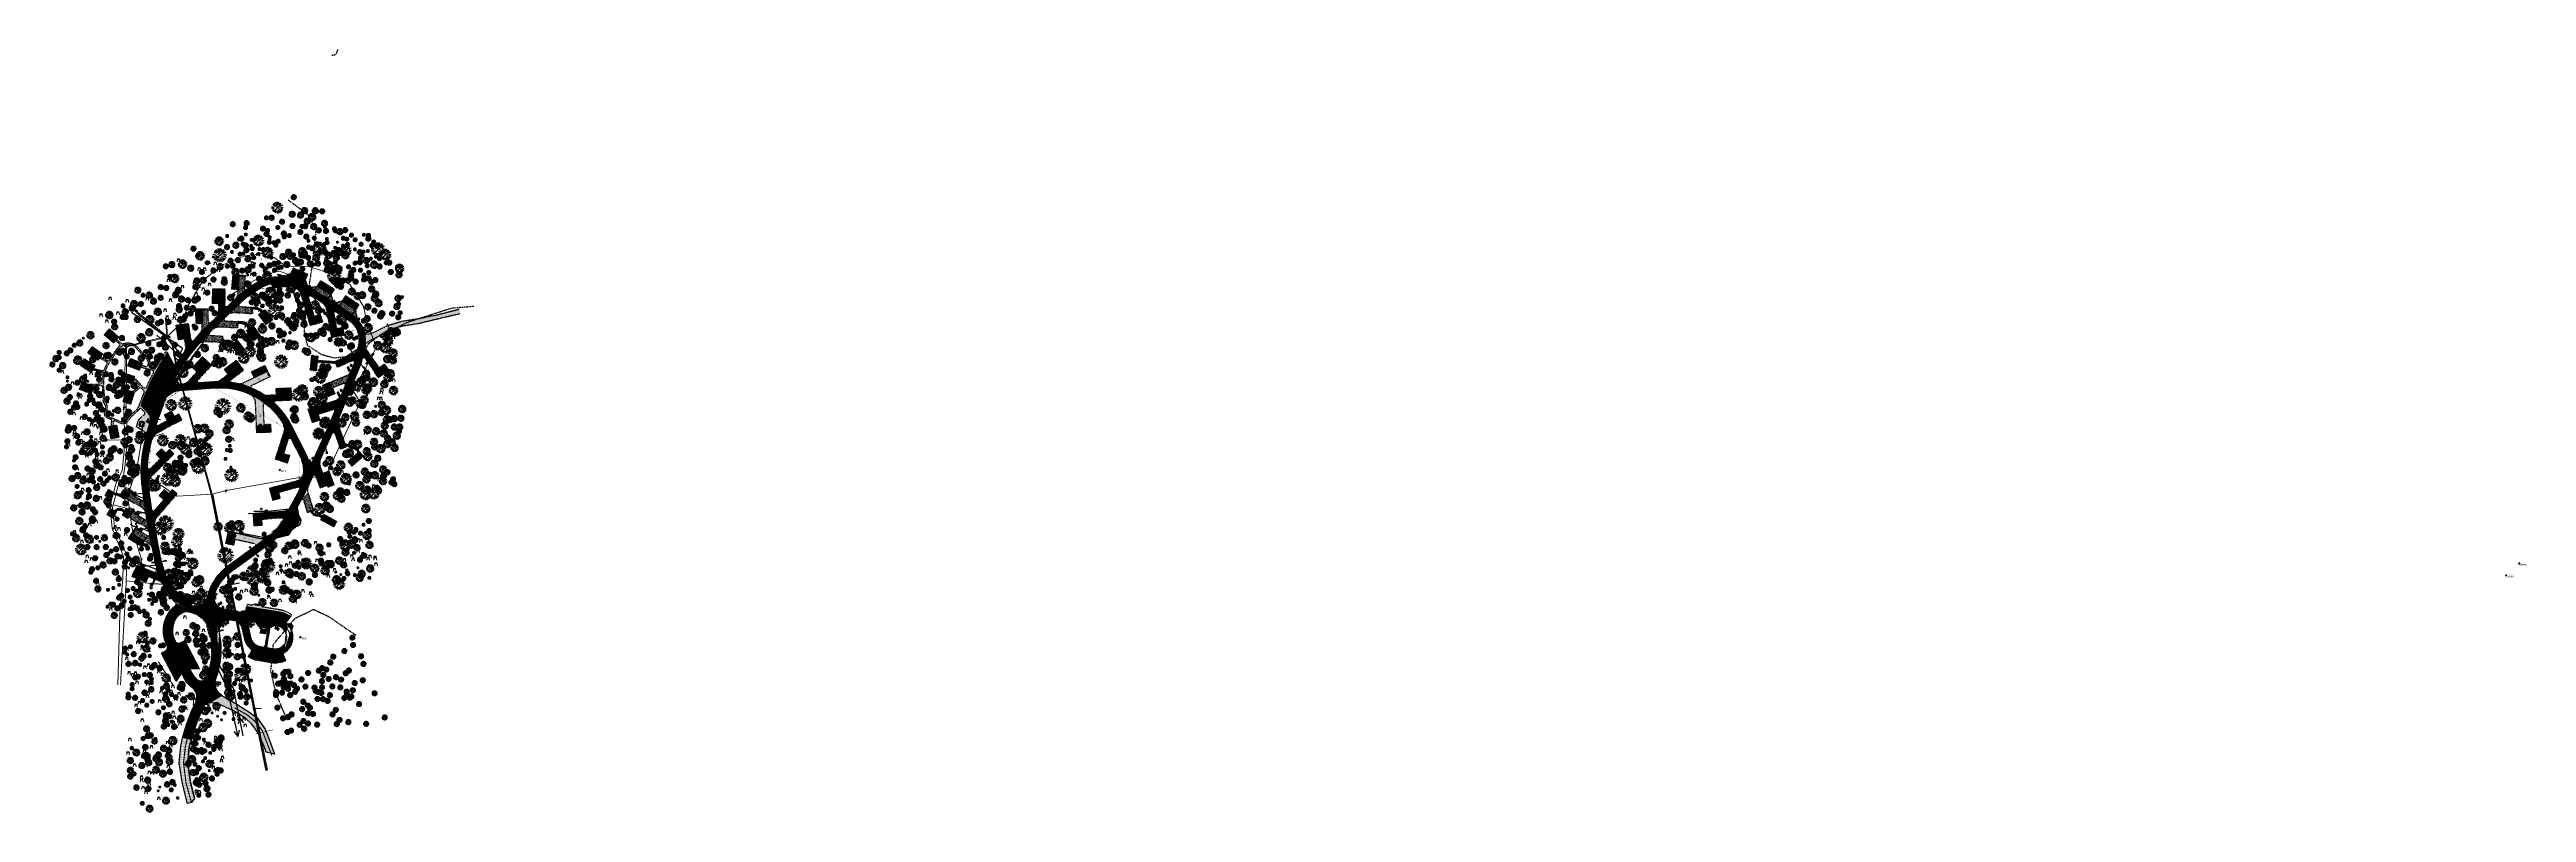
# Model space of a CAD drawing. Header units: feet. Extents: x 1134296 to 1140710, y 647902 to 649877.
import ezdxf
from ezdxf.enums import TextEntityAlignment as Align
from ezdxf.lldxf.tags import DXFTag

# ---------------------------------------------------------------- set-up
doc = ezdxf.new("R2010")
doc.units = ezdxf.units.FT
doc.header["$MEASUREMENT"] = 0
for name, pattern in [('CENTER2', [1.125, 0.75, -0.125, 0.125, -0.125]), ('DASHED4', [0.1875, 0.125, -0.0625]), ('DASHED8', [0.09375, 0.0625, -0.03125]), ('DIVIDE2', [0.625, 0.25, -0.125, 0, -0.125, 0, -0.125]), ('DOT', [0.25, 0, -0.25]), ('HIDDEN', [0.375, 0.25, -0.125]), ('HIDDEN4', [0.095, 0.05, -0.045]), ('PHANTOM2', [1.25, 0.625, -0.125, 0.125, -0.125, 0.125, -0.125]), ('RAD', [0.13, 0.08, -0.05])]:
    doc.linetypes.add(name, pattern=pattern)
for name, color, linetype in [('-AGGREGATE', 8, 'Continuous'), ('-BARRIERROCK', 6, 'Continuous'), ('-BOLTS-LAGS-SCREWS', 7, 'Continuous'), ('-CONCRETE', 9, 'Continuous'), ('-HARDWARE', 7, 'Continuous'), ('-TIMBER', 5, 'Continuous'), ('-WOOD', 5, 'Continuous'), ('A-BULLETINBOARD', 3, 'Continuous'), ('A-POSTS&BEAMS', 5, 'Continuous'), ('C-BLDG-DOOR', 5, 'Continuous'), ('C-BLDG-OTLN', 4, 'Continuous'), ('C-BLDG-PATT', 8, 'Continuous'), ('C-CAMPSITE-PADS', 6, 'Continuous'), ('C-FENCE-FOOTING', 7, 'DASHED8'), ('C-PRKG-ASPH', 8, 'Continuous'), ('C-PRKG-BOLL', 7, 'Continuous'), ('C-PRKG-BOLL-FTNG', 6, 'HIDDEN4'), ('C-PRKG-BOLLARD', 7, 'Continuous'), ('C-PRKG-GRVL', 8, 'Continuous'), ('C-PRKG-SIGN', 1, 'Continuous'), ('C-PRKG-STRP', 136, 'Continuous'), ('C-PRKG-WHEL-STOP', 9, 'Continuous'), ('C-ROAD-ASPHALT', 1, 'Continuous'), ('C-ROAD-CNTR', 1, 'CENTER2'), ('C-ROAD-GRVL', 1, 'RAD'), ('C-SITE-GATE', 1, 'Continuous'), ('C-SITE-SIGN', 4, 'Continuous'), ('C-SITE-TIMBER', 6, 'Continuous'), ('C-SWLK-CONC', 6, 'Continuous'), ('C-SWLK-CONC-PATT', 8, 'Continuous'), ('C-SWLK-GRVL', 6, 'RAD'), ('C-SWLK-GRVL-PATT', 8, 'Continuous'), ('C-UTIL-ELEC-MEP', 7, 'UGE (.5x)'), ('C-UTIL-HYDRANT', 5, 'Continuous'), ('C-UTIL-STRM-PIPE', 210, 'Continuous'), ('C-UTIL-STRM-STRC', 210, 'Continuous'), ('C-UTIL-WATER-MEP', 7, 'WATER (.5x)'), ('G-TEXT-ST02', 2, 'Continuous'), ('G-XREF', 7, 'Continuous'), ('L-BARRIERROCK', 6, 'Continuous'), ('P-SAWCUT', 4, 'HIDDEN'), ('V-FLOOD-PLAIN', 2, 'DIVIDE2'), ('V-PVMT-ASPH', 111, 'Continuous'), ('V-PVMT-GRVL', 120, 'RAD'), ('V-SITE-SIGN', 222, 'Continuous'), ('V-TOPO-SPOT', 8, 'Continuous'), ('V-UTIL-POWR-STRC', 1, 'Continuous'), ('V-UTIL-SSWR-STRC', 8, 'Continuous'), ('V-UTIL-STRM-STRC', 8, 'Continuous'), ('V-UTIL-WATR-STRC', 8, 'Continuous')]:
    doc.layers.add(name, color=color, linetype=linetype)
for name, color, linetype, lineweight in [('-ANGLE-IRON', 8, 'Continuous', 25), ('C-ANNO-TEXT-3', 7, 'Continuous', 20), ('V-LEGL-PROP-MRKR', 6, 'Continuous', 13), ('V-PVMT-HTCH-ASPH', 8, 'Continuous', 13), ('V-PVMT-HTCH-GRVL', 8, 'Continuous', 20), ('V-SITE-BLDG', 8, 'Continuous', 35), ('V-SITE-BLDG-HTCH', 8, 'Continuous', 13), ('V-SITE-FENC', 8, 'Continuous', 18), ('V-SITE-ROCK', 8, 'Continuous', 18), ('V-SITE-SURV', 8, 'Continuous', 18), ('V-SITE-VEGE', 55, 'Continuous', 18), ('V-SITE-VEGE-TEXT', 8, 'Continuous', 18), ('V-SITE-WALL', 8, 'Continuous', 18), ('V-UTIL-IRRI', 8, 'Continuous', 15), ('V-UTIL-POWR-LINE-UNDR', 8, 'EXIST_PROP POWER UNDERGROUND LINE 1', 15), ('V-UTIL-STRM-LINE', 8, 'STORM (.5x)', 15), ('V-UTIL-WATR-LINE', 8, 'WATER', 15)]:
    doc.layers.add(name, color=color, linetype=linetype, lineweight=lineweight)
doc.layers.add('A-HIDDEN', color=8, linetype='DOT', plot=False)
doc.layers.add('V-PVMT-CNTR', color=8, linetype='Continuous', lineweight=5, plot=False)
doc.styles.add('Arial', font='arial.ttf')
doc.styles.add('Normal', font='arial.ttf', dxfattribs={"height": 0.1})
doc.styles.add('SEI Annotative', font='tahoma.ttf', dxfattribs={"height": 0.1})
doc.styles.add('SEI-Dim & Leader', font='tahoma.ttf')
doc.styles.get("Standard").update_dxf_attribs({"font": 'arial.ttf'})
tags = doc.linetypes.add('EXIST_PROP POWER UNDERGROUND LINE 1', pattern='A,1.5,-0.2,["P-UG",Standard,S=0.08,R=0,X=-0.1,Y=-0.04],-0.3', length=2).pattern_tags.tags
tags[6] = DXFTag(74, 10)
tags = doc.linetypes.add('STORM (.5x)', pattern='A,0.75,-0.2,["SD",Standard,S=0.08,R=0,X=-0.1,Y=-0.04],-0.15', length=1.1).pattern_tags.tags
tags[6] = DXFTag(74, 10)
tags = doc.linetypes.add('UGE (.5x)', pattern='A,0.75,-0.2,["UGE",Standard,S=0.08,R=0,X=-0.1,Y=-0.04],-0.2', length=1.15).pattern_tags.tags
tags[6] = DXFTag(74, 10)
tags = doc.linetypes.add('WATER', pattern='A,1.5,-0.2,["W",Standard,S=0.08,R=0,X=-0.1,Y=-0.04],-0.05', length=1.75).pattern_tags.tags
tags[6] = DXFTag(74, 10)
tags = doc.linetypes.add('WATER (.5x)', pattern='A,0.75,-0.2,["W",Standard,S=0.08,R=0,X=-0.1,Y=-0.04],-0.05', length=1).pattern_tags.tags
tags[6] = DXFTag(74, 10)
pattern_1 = [(37.5, (0, 0), (-0.0629933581, 1.926823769), [0, -1.52, 0, -1.7, 0, -1.625]), (7.5, (0, 0), (1.7697767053, 2.822146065), [0, -0.82, 0, -1.37, 0, -0.525]), (327.5, (-1.23, 0), (3.1141418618, 0.0056590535), [0, -0.5, 0, -1.8, 0, -2.35]), (317.5, (-1.23, 0), (3.0061266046, 0.877675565), [0, -0.25, 0, -1.18, 0, -1.35])]
pattern_2 = [(228.012787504, (3.6, 5), (-40, -45), [0.67268, -66.595440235]), (184.969740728, (3.15, 4.5), (60, 5), [1.15434, -114.279623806]), (132.510447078, (2, 4.4), (50, -55), [0.81394, -80.58016298]), (267.273689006, (0.05, 3.15), (5, 100), [1.05119, -104.067790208]), (292.833654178, (0, 2.1), (-25, 60), [1.030775, -102.04686564]), (357.273689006, (0.4, 1.15), (-100, 5), [1.05119, -104.067790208]), (37.694240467, (1.45, 1.1), (-65, -50), [1.390145, -137.624242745]), (72.255328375, (2.55, 1.95), (35, 110), [1.31244, -129.931607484]), (121.429565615, (2.95, 3.2), (-40, 65), [1.05475, -104.420365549]), (175.23635831, (2.4, 4.1), (55, -5), [1.20416, -59.003812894]), (222.397437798, (1.2, 4.2), (-60, -55), [1.55724, -154.166875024]), (138.814074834, (5, 3.1), (-35, 30), [0.531505, -52.619224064]), (171.46923439, (4.6, 3.45), (65, -10), [1.011185, -100.10755708]), (225, (3.6, 3.6), (-6e-16, -5), [0.707105, -6.363962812]), (203.198590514, (3.25, 4.2), (25, 10), [0.38079, -37.69807553]), (291.80140949, (2.9, 4.05), (-5, 15), [0.538515, -26.387309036]), (30.96375653, (3.1, 3.55), (15, 10), [0.874645, -28.280114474]), (161.56505118, (3.85, 4), (10, -5), [0.632455, -15.1789333]), (16.389540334, (0, 4.05), (50, 15), [0.886, -87.714225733]), (70.346175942, (0.85, 4.3), (-20.00000000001, -55.00000000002), [0.743305, -73.587038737]), (293.198590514, (3.85, 5), (-10, 25), [0.761575, -37.31729053]), (343.610459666, (4.15, 4.3), (-50, 15), [0.886, -87.714225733]), (339.44395478, (0, 0.95), (-25, 10), [0.8544, -41.865618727]), (294.77514057, (0.8, 0.65), (-25, 55), [0.71589, -70.873215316]), (66.801409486, (3.9, 0), (10, 25), [0.761575, -37.31729053]), (17.354024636, (4.2, 0.7), (-65, -20), [0.838155, -82.977118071]), (69.44395478, (1.45, 0), (-10, -25), [0.4272, -42.292818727]), (101.30993247, (3.6, 0), (-5, 20), [0.25495, -25.240147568]), (165.96375653, (3.55, 0.25), (15, -5), [1.030775, -19.584753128]), (186.009005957, (2.55, 0.5), (50, 5), [0.95525, -94.569615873]), (303.69006753, (3.1, 3.1), (-5, 10), [0.72111, -17.306646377]), (353.157226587, (3.5, 2.5), (85, -10), [1.25897, -124.63781312]), (60.9453959, (4.75, 2.35), (-20, -35), [0.51478, -50.963370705]), (90, (5, 2.8), (-5, 5), [0.3, -4.7]), (120.256437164, (2.45, 0.65), (20, -35), [0.69462, -68.767599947]), (48.012787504, (2.1, 1.25), (40, 45), [1.34536, -65.922760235]), (0, (3, 2.25), (5, 5), [1.3, -3.7]), (325.30484647, (4.3, 2.25), (50, -35), [0.79057, -78.266371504]), (254.0546041, (4.95, 1.8), (-5, -20), [0.72801, -35.672539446]), (207.645975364, (4.75, 1.1), (-95, -50), [1.185325, -117.347370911]), (175.42607874, (3.7, 0.55), (-65, 5), [1.253995, -124.14536704])]

# ---------------------------------------------------------------- blocks, each defined once
blk = doc.blocks.new('*X801')
for p, q in [((69.5, 22.9), (70, 22.9)), ((69.5, 22.8), (70, 22.8)), ((69.5, 22.8), (70, 22.8)), ((69.5, 22.8), (70, 22.8)), ((69.5, 22.8), (70, 22.8)), ((69.5, 22.7), (70, 22.7)), ((69.5, 22.7), (70, 22.7)), ((69.5, 22.7), (70, 22.7)), ((69.5, 22.6), (70, 22.6)), ((69.6, 23), (69.9, 23)), ((69.6, 22.9), (69.9, 22.9)), ((69.6, 22.9), (69.9, 22.9)), ((69.6, 22.6), (69.9, 22.6)), ((69.6, 22.6), (69.9, 22.6)), ((69.6, 22.5), (69.9, 22.5))]:
    blk.add_line(p, q)
blk = doc.blocks.new('V-LEGL-v-gps')
for p, q in [((0, 0.1), (-0.08, -0.05)), ((0.07, -0.05), (0, 0.1)), ((-0.08, -0.05), (0.07, -0.05))]:
    blk.add_line(p, q)
for radius in [0.0439, 0.025, 0.0125]:
    blk.add_circle((0, 0), radius)
at = {"xscale": 0.1000000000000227, "yscale": 0.1000000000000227, "zscale": 0.1000000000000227}
blk.add_blockref('*X801', (-6.98, -2.28), dxfattribs=at)
blk = doc.blocks.new('V-UTIL-WATR-Water Shutoff')
blk.add_circle((0, 0), 0.04)
at = {"style": 'SEI-Dim & Leader'}
for s, rotation, p in [('W', 45, (-0.04, 0.04)), ('O', 315, (0.04, 0.04))]:
    blk.add_text(s, height=0.04, rotation=rotation, dxfattribs=at).set_placement(p, align=Align.CENTER)
blk.add_text('S', height=0.04, dxfattribs=at).set_placement((0, 0.06), align=Align.CENTER)
blk = doc.blocks.new('*U814', base_point=(1134826.363, 648170.821))
at = {"xscale": 39.73102651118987, "yscale": 39.73102651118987, "zscale": 39.73102651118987}
blk.add_blockref('V-UTIL-WATR-Water Shutoff', (1134826.363, 648170.821), dxfattribs=at)
blk = doc.blocks.new('*U815', base_point=(1134826.551, 648169.775))
at = {"xscale": 39.73102651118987, "yscale": 39.73102651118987, "zscale": 39.73102651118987}
blk.add_blockref('V-UTIL-WATR-Water Shutoff', (1134826.551, 648169.775), dxfattribs=at)
blk = doc.blocks.new('V-SITE-Sign')
blk.add_line((-0.12, 0), (0.12, 0))
blk.add_circle((0, -0.02), 0.02)
blk = doc.blocks.new('*U816', base_point=(1134772.052, 648350.501))
at = {"xscale": 39.99999999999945, "yscale": 39.99999999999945, "zscale": 39.99999999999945, "rotation": 90.00000000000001}
blk.add_blockref('V-SITE-Sign', (1134772.052, 648350.501), dxfattribs=at)
blk = doc.blocks.new('*U817', base_point=(1135154.133, 649133.53))
at = {"xscale": 39.99999999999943, "yscale": 39.99999999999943, "zscale": 39.99999999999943, "rotation": 115}
blk.add_blockref('V-SITE-Sign', (1135154.133, 649133.53), dxfattribs=at)
blk = doc.blocks.new('V-UTIL-IRRI-Spigot')
for points in [[(-1, 1.7), (-0.5, 0.9)], [(-0.5, -0.9), (0.5, 0.9)], [(0.5, -0.9), (1, -1.7)]]:
    blk.add_lwpolyline(points)
for radius in [1, 0.5]:
    blk.add_circle((0, 0), radius)
blk = doc.blocks.new('*U819', base_point=(1135118.543, 648981.959))
at = {"xscale": 0.9237604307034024, "yscale": 0.9237604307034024, "zscale": 0.9237604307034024}
blk.add_blockref('V-UTIL-IRRI-Spigot', (1135118.543, 648981.959), dxfattribs=at)
blk = doc.blocks.new('*U821', base_point=(1134998.911, 648764.627))
at = {"xscale": 0.9237604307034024, "yscale": 0.9237604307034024, "zscale": 0.9237604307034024}
blk.add_blockref('V-UTIL-IRRI-Spigot', (1134998.911, 648764.627), dxfattribs=at)
blk = doc.blocks.new('*U823', base_point=(1135109.755, 649053.73))
at = {"xscale": 39.73102651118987, "yscale": 39.73102651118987, "zscale": 39.73102651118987}
blk.add_blockref('V-UTIL-WATR-Water Shutoff', (1135109.755, 649053.73), dxfattribs=at)
blk = doc.blocks.new('*U824', base_point=(1135113.62, 649049.674))
at = {"xscale": 39.73102651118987, "yscale": 39.73102651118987, "zscale": 39.73102651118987}
blk.add_blockref('V-UTIL-WATR-Water Shutoff', (1135113.62, 649049.674), dxfattribs=at)
blk = doc.blocks.new('*U825', base_point=(1135130.742, 649077.681))
at = {"xscale": 39.99999999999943, "yscale": 39.99999999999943, "zscale": 39.99999999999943, "rotation": 79.99999999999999}
blk.add_blockref('V-SITE-Sign', (1135130.742, 649077.681), dxfattribs=at)
blk = doc.blocks.new('V-UTIL-EPED')
for p, q in [((-0.05, 0.05), (-0.05, -0.05)), ((0.05, 0.05), (-0.05, 0.05)), ((0.05, -0.05), (0.05, 0.05)), ((-0.05, -0.05), (0.05, -0.05))]:
    blk.add_line(p, q)
at = {"style": 'SEI-Dim & Leader'}
blk.add_text('E', height=0.06, dxfattribs=at).set_placement((0, 0), align=Align.MIDDLE_CENTER)
blk = doc.blocks.new('*U827', base_point=(1134511.816, 648684.869))
at = {"xscale": 39.99999999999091, "yscale": 39.99999999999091, "zscale": 39.99999999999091}
blk.add_blockref('V-UTIL-EPED', (1134511.816, 648684.869), dxfattribs=at)
blk = doc.blocks.new('V-SITE-VEGE-Coniferious Tree 2')
at = {"color": 0, "linetype": 'ByBlock'}
for p, q in [((-0.31, 0.03), (-0.5, 0.05)), ((-0.3, 0.06), (-0.49, 0.1)), ((-0.22, 0.16), (-0.4, 0.29)), ((-0.28, 0.16), (-0.39, 0.23)), ((-0.18, 0.2), (-0.33, 0.37)), ((-0.08, 0.11), (-0.29, 0.4)), ((-0.15, 0.25), (-0.25, 0.43)), ((-0.02, 0.01), (-0.23, 0.1)), ((-0.06, 0.19), (-0.15, 0.48)), ((-0.06, 0.27), (-0.1, 0.49)), ((0, 0), (-0.05, 0.5)), ((0, 0.22), (0, 0.5)), ((0, 0), (0.23, 0.17)), ((0.03, 0.28), (0.05, 0.5)), ((0.06, 0.27), (0.1, 0.49)), ((0.07, 0.21), (0.14, 0.43)), ((0.1, 0.11), (0.33, 0.37)), ((0.14, 0.24), (0.25, 0.43)), ((0.17, 0.02), (0.5, 0.05)), ((0.19, 0.26), (0.29, 0.4)), ((0.19, 0.17), (0.31, 0.28)), ((0.25, 0.14), (0.43, 0.25)), ((0.27, 0.12), (0.46, 0.2)), ((0.29, 0.06), (0.39, 0.08)), ((0.3, 0), (0.5, 0)), ((-0.22, -0.02), (-0.5, -0.05)), ((-0.3, -0.06), (-0.49, -0.1)), ((-0.29, -0.13), (-0.46, -0.2)), ((-0.25, -0.18), (-0.4, -0.29)), ((-0.13, -0.12), (-0.37, -0.33)), ((-0.18, -0.25), (-0.28, -0.38)), ((-0.02, -0.03), (-0.21, -0.24)), ((-0.12, -0.27), (-0.19, -0.42)), ((-0.09, -0.28), (-0.15, -0.48)), ((-0.03, -0.28), (-0.04, -0.42)), ((0, -0.28), (0, -0.5)), ((0.02, -0.01), (0.27, -0.12)), ((0.05, -0.15), (0.12, -0.37)), ((0.06, -0.29), (0.1, -0.49)), ((0.11, -0.13), (0.27, -0.3)), ((0.11, -0.25), (0.2, -0.46)), ((0.17, -0.23), (0.29, -0.4)), ((0.23, -0.2), (0.37, -0.33)), ((0.26, -0.15), (0.43, -0.25)), ((0.29, -0.06), (0.43, -0.09)), ((0.29, -0.09), (0.48, -0.15))]:
    blk.add_line(p, q, dxfattribs=at)
blk.add_circle((0, 0), 0.0208)
blk = doc.blocks.new('V-SITE-VEGE-Stump')
for points in [[(-0.12, -0.01, 0.052613), (-0.1, 0.01, 0.106195), (-0.09, 0.02, 0.044862), (-0.08, 0.05, 0.020074), (-0.08, 0.12, 0.011675), (-0.08, 0.14, 0.007866), (-0.08, 0.16)], [(0.02, 0.16, -0.082864), (0.01, 0.14, -0.111324), (0, 0.13, -0.039313), (-0.02, 0.12, -0.049197), (-0.03, 0.12, -0.066002), (-0.04, 0.12, -0.070187), (-0.06, 0.12, -0.114859), (-0.07, 0.12, -0.075938), (-0.08, 0.13)], [(-0.08, 0.16, -0.027668), (-0.05, 0.16, -0.067978), (-0.04, 0.16), (0.01, 0.16), (0.05, 0.16)], [(0.05, 0.16, 0.004334), (0.05, 0.14, 0.008344), (0.05, 0.13), (0.06, 0.08, 0.046252), (0.06, 0.03, 0.069625), (0.07, 0, 0.149725), (0.08, 0, 0.058523), (0.1, -0.01)]]:
    blk.add_lwpolyline(points, format="xyb")
blk = doc.blocks.new('V-SITE-VEGE-Bush')
for centre, radius, start, end in [((-0.07, 0.01), 0.03, 90, 270), ((-0.05, 0.04), 0.0372, 47.7263, 199.6538), ((0, 0.05), 0.0354, 8.1301, 171.8699), ((0.06, 0.04), 0.0361, 303.6901, 146.3099), ((0.06, -0.01), 0.0336, 246.1613, 60.7086), ((-0.07, -0.04), 0.027, 104.4898, 329.25), ((-0.02, -0.06), 0.0307, 177.6627, 343.4127), ((0.03, -0.05), 0.0337, 201.8014, 31.3287)]:
    blk.add_arc(centre, radius, start, end)
blk = doc.blocks.new('*U835', base_point=(1134730.838, 648231.84))
at = {"xscale": 40.63722922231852, "yscale": 40.63722922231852, "zscale": 40.63722922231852}
blk.add_blockref('V-SITE-VEGE-Bush', (1134730.838, 648231.84), dxfattribs=at)
blk = doc.blocks.new('*U836', base_point=(1134731.555, 648236.584))
at = {"xscale": 40.63722922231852, "yscale": 40.63722922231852, "zscale": 40.63722922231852}
blk.add_blockref('V-SITE-VEGE-Bush', (1134731.555, 648236.584), dxfattribs=at)
blk = doc.blocks.new('*U837', base_point=(1134735.977, 648235.627))
at = {"xscale": 40.63722922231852, "yscale": 40.63722922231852, "zscale": 40.63722922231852}
blk.add_blockref('V-SITE-VEGE-Bush', (1134735.977, 648235.627), dxfattribs=at)
blk = doc.blocks.new('V-SITE-Meter')
blk.add_circle((0, 0), 0.08)
at = {"style": 'SEI-Dim & Leader'}
blk.add_text('M', height=0.08, dxfattribs=at).set_placement((0, 0), align=Align.MIDDLE_CENTER)
blk = doc.blocks.new('*U842', base_point=(1135021.655, 649297.834))
at = {"xscale": 31.25, "yscale": 31.25, "zscale": 31.25}
blk.add_blockref('V-SITE-Meter', (1135021.655, 649297.834), dxfattribs=at)
blk = doc.blocks.new('*U843', base_point=(1134888.361, 649293.658))
at = {"xscale": 0.9237604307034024, "yscale": 0.9237604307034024, "zscale": 0.9237604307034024}
blk.add_blockref('V-UTIL-IRRI-Spigot', (1134888.361, 649293.658), dxfattribs=at)
blk = doc.blocks.new('Finished Floor Elevation')
h = blk.add_hatch(color=256)
h.dxf.hatch_style = 1
h.paths.add_polyline_path([(-0.05, -0.05), (-0.05, 0.05), (0, 0)])
blk.add_lwpolyline([(-0.05, -0.05), (-0.05, 0.05), (0, 0)], close=True)
blk = doc.blocks.new('*U845', base_point=(1134600.703, 649134.02))
at = {"xscale": 39.73102651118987, "yscale": 39.73102651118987, "zscale": 39.73102651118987}
blk.add_blockref('V-UTIL-WATR-Water Shutoff', (1134600.703, 649134.02), dxfattribs=at)
blk = doc.blocks.new('*U846', base_point=(1134600.621, 649133.552))
at = {"xscale": 39.73102651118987, "yscale": 39.73102651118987, "zscale": 39.73102651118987}
blk.add_blockref('V-UTIL-WATR-Water Shutoff', (1134600.621, 649133.552), dxfattribs=at)
blk = doc.blocks.new('*U847', base_point=(1134535.172, 648864.348))
at = {"xscale": 39.73102651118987, "yscale": 39.73102651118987, "zscale": 39.73102651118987}
blk.add_blockref('V-UTIL-WATR-Water Shutoff', (1134535.172, 648864.348), dxfattribs=at)
blk = doc.blocks.new('V-UTIL-IRRI-Sprinkler Control Box')
at = {"color": 0, "linetype": 'ByBlock', "lineweight": -2}
for p, q in [((-0.04, 0.04), (-0.04, -0.04)), ((0.04, 0.04), (-0.04, 0.04)), ((0.04, -0.04), (0.04, 0.04)), ((-0.04, -0.04), (0.04, -0.04))]:
    blk.add_line(p, q, dxfattribs=at)
blk.add_circle((0, 0), 0.00322, dxfattribs=at)
blk = doc.blocks.new('*U848', base_point=(1134619.116, 649084.775))
at = {"xscale": 39.82222222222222, "yscale": 39.82222222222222, "zscale": 39.82222222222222}
blk.add_blockref('V-UTIL-IRRI-Sprinkler Control Box', (1134619.116, 649084.775), dxfattribs=at)
blk = doc.blocks.new('V-UTIL-WATR-Well')
at = {"color": 0, "linetype": 'ByBlock', "lineweight": -2}
for radius in [0.08, 0.0625]:
    blk.add_circle((0, 0), radius, dxfattribs=at)
at = {"color": 0, "linetype": 'ByBlock', "lineweight": -2, "style": 'SEI-Dim & Leader'}
blk.add_text('W', height=0.075, dxfattribs=at).set_placement((0, 0), align=Align.MIDDLE_CENTER)
blk = doc.blocks.new('*U850', base_point=(1134520.625, 649199.886))
at = {"xscale": 31.24999999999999, "yscale": 31.24999999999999, "zscale": 31.24999999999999}
blk.add_blockref('V-UTIL-WATR-Well', (1134520.625, 649199.886), dxfattribs=at)
blk = doc.blocks.new('*U851', base_point=(1134495.955, 649106.737))
at = {"xscale": 31.25, "yscale": 31.25, "zscale": 31.25}
blk.add_blockref('V-SITE-Meter', (1134495.955, 649106.737), dxfattribs=at)
blk = doc.blocks.new('V-UTIL-WATR-Valve')
for p, q in [((0, 0.05), (0.06, 0.05)), ((0, -0.05), (0, 0.05)), ((-0.05, -0.05), (0, -0.05))]:
    blk.add_line(p, q)
blk = doc.blocks.new('*U852', base_point=(1134753.653, 648734.572))
at = {"xscale": 41.34403091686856, "yscale": 41.34403091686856, "zscale": 41.34403091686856}
blk.add_blockref('V-UTIL-WATR-Valve', (1134753.653, 648734.572), dxfattribs=at)
blk = doc.blocks.new('V-LEGL- Corner Location')
at = {"lineweight": 25}
h = blk.add_hatch(color=256, dxfattribs=at)
h.dxf.hatch_style = 1
edge = h.paths.add_edge_path()
edge.add_arc((0, 0), 0.5, 0, 360)
blk.add_circle((0, 0), 0.5, dxfattribs=at)
blk = doc.blocks.new('*U853', base_point=(1135119.754, 648653.348))
at = {"linetype": 'ByBlock', "lineweight": -2, "xscale": 3.2, "yscale": 3.2, "zscale": 3.2, "rotation": 8.537736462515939e-07}
blk.add_blockref('V-LEGL- Corner Location', (1135119.754, 648653.348), dxfattribs=at)
blk = doc.blocks.new('*U855', base_point=(1134533.417, 648547.604))
at = {"xscale": 0.9237604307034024, "yscale": 0.9237604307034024, "zscale": 0.9237604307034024}
blk.add_blockref('V-UTIL-IRRI-Spigot', (1134533.417, 648547.604), dxfattribs=at)
blk = doc.blocks.new('*U856', base_point=(1134534.843, 648556.084))
at = {"xscale": 41.34403091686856, "yscale": 41.34403091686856, "zscale": 41.34403091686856}
blk.add_blockref('V-UTIL-WATR-Valve', (1134534.843, 648556.084), dxfattribs=at)
blk = doc.blocks.new('*U858', base_point=(1134510.895, 648680.812))
at = {"xscale": 0.9237604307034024, "yscale": 0.9237604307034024, "zscale": 0.9237604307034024}
blk.add_blockref('V-UTIL-IRRI-Spigot', (1134510.895, 648680.812), dxfattribs=at)
blk = doc.blocks.new('*U859', base_point=(1134503.569, 648721.905))
at = {"xscale": 0.9237604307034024, "yscale": 0.9237604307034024, "zscale": 0.9237604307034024}
blk.add_blockref('V-UTIL-IRRI-Spigot', (1134503.569, 648721.905), dxfattribs=at)
blk = doc.blocks.new('*U860', base_point=(1134503.148, 648738.079))
at = {"xscale": 39.99999999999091, "yscale": 39.99999999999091, "zscale": 39.99999999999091}
blk.add_blockref('V-UTIL-EPED', (1134503.148, 648738.079), dxfattribs=at)
blk = doc.blocks.new('V-UTIL-STRM-Storm Sewer Manhole')
blk.add_circle((0, 0), 0.0625)
at = {"style": 'SEI-Dim & Leader'}
blk.add_text('D', height=0.08, dxfattribs=at).set_placement((0, 0), align=Align.MIDDLE_CENTER)
blk = doc.blocks.new('*U861', base_point=(1134529.479, 648634.721))
at = {"xscale": 40.00000000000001, "yscale": 40.00000000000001, "zscale": 40.00000000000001}
blk.add_blockref('V-UTIL-STRM-Storm Sewer Manhole', (1134529.479, 648634.721), dxfattribs=at)
blk = doc.blocks.new('V-UTIL-Cleanout')
for p, q in [((-0.07, -0.07), (0.07, 0.07)), ((0.07, -0.07), (-0.07, 0.07))]:
    blk.add_line(p, q)
blk.add_circle((0, 0), 0.0625)
blk = doc.blocks.new('*U862', base_point=(1134517.696, 648728.388))
at = {"xscale": 39.59797974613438, "yscale": 39.59797974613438, "zscale": 39.59797974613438}
blk.add_blockref('V-UTIL-Cleanout', (1134517.696, 648728.388), dxfattribs=at)
blk = doc.blocks.new('*U864', base_point=(1134533.85, 648857.053))
at = {"xscale": 0.9237604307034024, "yscale": 0.9237604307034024, "zscale": 0.9237604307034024}
blk.add_blockref('V-UTIL-IRRI-Spigot', (1134533.85, 648857.053), dxfattribs=at)
blk = doc.blocks.new('*U865', base_point=(1134442.919, 648867.032))
at = {"xscale": 39.99999999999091, "yscale": 39.99999999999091, "zscale": 39.99999999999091}
blk.add_blockref('V-UTIL-EPED', (1134442.919, 648867.032), dxfattribs=at)
blk = doc.blocks.new('*U866', base_point=(1134442.551, 648865.937))
at = {"xscale": 39.99999999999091, "yscale": 39.99999999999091, "zscale": 39.99999999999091}
blk.add_blockref('V-UTIL-EPED', (1134442.551, 648865.937), dxfattribs=at)
blk = doc.blocks.new('*U867', base_point=(1134946.432, 649283.888))
at = {"xscale": 41.34403091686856, "yscale": 41.34403091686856, "zscale": 41.34403091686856}
blk.add_blockref('V-UTIL-WATR-Valve', (1134946.432, 649283.888), dxfattribs=at)
blk = doc.blocks.new('V-UTIL-POWR-TRANS')
blk.add_lwpolyline([(-0.08, 0.07), (0.07, 0.07), (0.07, -0.08), (-0.08, -0.08)], close=True)
at = {"style": 'SEI-Dim & Leader'}
blk.add_text('T', height=0.09, dxfattribs=at).set_placement((0, 0), align=Align.MIDDLE_CENTER)
blk = doc.blocks.new('*U868', base_point=(1134826.363, 648170.821))
at = {"xscale": 39.73102651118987, "yscale": 39.73102651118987, "zscale": 39.73102651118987}
blk.add_blockref('V-UTIL-WATR-Water Shutoff', (1134826.363, 648170.821), dxfattribs=at)
blk = doc.blocks.new('*U869', base_point=(1134826.551, 648169.775))
at = {"xscale": 39.73102651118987, "yscale": 39.73102651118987, "zscale": 39.73102651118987}
blk.add_blockref('V-UTIL-WATR-Water Shutoff', (1134826.551, 648169.775), dxfattribs=at)
blk = doc.blocks.new('*U870', base_point=(1134772.052, 648350.501))
at = {"xscale": 39.99999999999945, "yscale": 39.99999999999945, "zscale": 39.99999999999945, "rotation": 90.00000000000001}
blk.add_blockref('V-SITE-Sign', (1134772.052, 648350.501), dxfattribs=at)
blk = doc.blocks.new('*U871', base_point=(1135154.133, 649133.53))
at = {"xscale": 39.99999999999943, "yscale": 39.99999999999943, "zscale": 39.99999999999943, "rotation": 115}
blk.add_blockref('V-SITE-Sign', (1135154.133, 649133.53), dxfattribs=at)
blk = doc.blocks.new('*U873', base_point=(1135118.543, 648981.959))
at = {"xscale": 0.9237604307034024, "yscale": 0.9237604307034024, "zscale": 0.9237604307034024}
blk.add_blockref('V-UTIL-IRRI-Spigot', (1135118.543, 648981.959), dxfattribs=at)
blk = doc.blocks.new('*U874', base_point=(1134998.911, 648764.627))
at = {"xscale": 0.9237604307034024, "yscale": 0.9237604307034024, "zscale": 0.9237604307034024}
blk.add_blockref('V-UTIL-IRRI-Spigot', (1134998.911, 648764.627), dxfattribs=at)
blk = doc.blocks.new('*U876', base_point=(1135109.755, 649053.73))
at = {"xscale": 39.73102651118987, "yscale": 39.73102651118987, "zscale": 39.73102651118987}
blk.add_blockref('V-UTIL-WATR-Water Shutoff', (1135109.755, 649053.73), dxfattribs=at)
blk = doc.blocks.new('*U877', base_point=(1135113.62, 649049.674))
at = {"xscale": 39.73102651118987, "yscale": 39.73102651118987, "zscale": 39.73102651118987}
blk.add_blockref('V-UTIL-WATR-Water Shutoff', (1135113.62, 649049.674), dxfattribs=at)
blk = doc.blocks.new('*U878', base_point=(1135130.742, 649077.681))
at = {"xscale": 39.99999999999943, "yscale": 39.99999999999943, "zscale": 39.99999999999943, "rotation": 79.99999999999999}
blk.add_blockref('V-SITE-Sign', (1135130.742, 649077.681), dxfattribs=at)
blk = doc.blocks.new('*U880', base_point=(1134511.816, 648684.869))
at = {"xscale": 39.99999999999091, "yscale": 39.99999999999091, "zscale": 39.99999999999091}
blk.add_blockref('V-UTIL-EPED', (1134511.816, 648684.869), dxfattribs=at)
blk = doc.blocks.new('*U888', base_point=(1134730.838, 648231.84))
at = {"xscale": 40.63722922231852, "yscale": 40.63722922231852, "zscale": 40.63722922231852}
blk.add_blockref('V-SITE-VEGE-Bush', (1134730.838, 648231.84), dxfattribs=at)
blk = doc.blocks.new('*U889', base_point=(1134731.555, 648236.584))
at = {"xscale": 40.63722922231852, "yscale": 40.63722922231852, "zscale": 40.63722922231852}
blk.add_blockref('V-SITE-VEGE-Bush', (1134731.555, 648236.584), dxfattribs=at)
blk = doc.blocks.new('*U890', base_point=(1134735.977, 648235.627))
at = {"xscale": 40.63722922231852, "yscale": 40.63722922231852, "zscale": 40.63722922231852}
blk.add_blockref('V-SITE-VEGE-Bush', (1134735.977, 648235.627), dxfattribs=at)
blk = doc.blocks.new('*U895', base_point=(1135021.655, 649297.834))
at = {"xscale": 31.25, "yscale": 31.25, "zscale": 31.25}
blk.add_blockref('V-SITE-Meter', (1135021.655, 649297.834), dxfattribs=at)
blk = doc.blocks.new('*U896', base_point=(1134888.361, 649293.658))
at = {"xscale": 0.9237604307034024, "yscale": 0.9237604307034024, "zscale": 0.9237604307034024}
blk.add_blockref('V-UTIL-IRRI-Spigot', (1134888.361, 649293.658), dxfattribs=at)
blk = doc.blocks.new('*U898', base_point=(1134600.703, 649134.02))
at = {"xscale": 39.73102651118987, "yscale": 39.73102651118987, "zscale": 39.73102651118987}
blk.add_blockref('V-UTIL-WATR-Water Shutoff', (1134600.703, 649134.02), dxfattribs=at)
blk = doc.blocks.new('*U899', base_point=(1134600.621, 649133.552))
at = {"xscale": 39.73102651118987, "yscale": 39.73102651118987, "zscale": 39.73102651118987}
blk.add_blockref('V-UTIL-WATR-Water Shutoff', (1134600.621, 649133.552), dxfattribs=at)
blk = doc.blocks.new('*U900', base_point=(1134535.172, 648864.348))
at = {"xscale": 39.73102651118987, "yscale": 39.73102651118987, "zscale": 39.73102651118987}
blk.add_blockref('V-UTIL-WATR-Water Shutoff', (1134535.172, 648864.348), dxfattribs=at)
blk = doc.blocks.new('*U901', base_point=(1134619.116, 649084.775))
at = {"xscale": 39.82222222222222, "yscale": 39.82222222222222, "zscale": 39.82222222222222}
blk.add_blockref('V-UTIL-IRRI-Sprinkler Control Box', (1134619.116, 649084.775), dxfattribs=at)
blk = doc.blocks.new('*U903', base_point=(1134520.625, 649199.886))
at = {"xscale": 31.24999999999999, "yscale": 31.24999999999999, "zscale": 31.24999999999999}
blk.add_blockref('V-UTIL-WATR-Well', (1134520.625, 649199.886), dxfattribs=at)
blk = doc.blocks.new('*U904', base_point=(1134495.955, 649106.737))
at = {"xscale": 31.25, "yscale": 31.25, "zscale": 31.25}
blk.add_blockref('V-SITE-Meter', (1134495.955, 649106.737), dxfattribs=at)
blk = doc.blocks.new('*U905', base_point=(1134753.653, 648734.572))
at = {"xscale": 41.34403091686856, "yscale": 41.34403091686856, "zscale": 41.34403091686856}
blk.add_blockref('V-UTIL-WATR-Valve', (1134753.653, 648734.572), dxfattribs=at)
blk = doc.blocks.new('*U906', base_point=(1135119.754, 648653.348))
at = {"linetype": 'ByBlock', "lineweight": -2, "xscale": 3.2, "yscale": 3.2, "zscale": 3.2, "rotation": 8.537736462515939e-07}
blk.add_blockref('V-LEGL- Corner Location', (1135119.754, 648653.348), dxfattribs=at)
blk = doc.blocks.new('*U907', base_point=(1134533.417, 648547.604))
at = {"xscale": 0.9237604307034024, "yscale": 0.9237604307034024, "zscale": 0.9237604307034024}
blk.add_blockref('V-UTIL-IRRI-Spigot', (1134533.417, 648547.604), dxfattribs=at)
blk = doc.blocks.new('*U908', base_point=(1134534.843, 648556.084))
at = {"xscale": 41.34403091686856, "yscale": 41.34403091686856, "zscale": 41.34403091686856}
blk.add_blockref('V-UTIL-WATR-Valve', (1134534.843, 648556.084), dxfattribs=at)
blk = doc.blocks.new('*U910', base_point=(1134510.895, 648680.812))
at = {"xscale": 0.9237604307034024, "yscale": 0.9237604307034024, "zscale": 0.9237604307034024}
blk.add_blockref('V-UTIL-IRRI-Spigot', (1134510.895, 648680.812), dxfattribs=at)
blk = doc.blocks.new('*U911', base_point=(1134503.569, 648721.905))
at = {"xscale": 0.9237604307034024, "yscale": 0.9237604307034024, "zscale": 0.9237604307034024}
blk.add_blockref('V-UTIL-IRRI-Spigot', (1134503.569, 648721.905), dxfattribs=at)
blk = doc.blocks.new('*U912', base_point=(1134503.148, 648738.079))
at = {"xscale": 39.99999999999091, "yscale": 39.99999999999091, "zscale": 39.99999999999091}
blk.add_blockref('V-UTIL-EPED', (1134503.148, 648738.079), dxfattribs=at)
blk = doc.blocks.new('*U913', base_point=(1134529.479, 648634.721))
at = {"xscale": 40.00000000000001, "yscale": 40.00000000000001, "zscale": 40.00000000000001}
blk.add_blockref('V-UTIL-STRM-Storm Sewer Manhole', (1134529.479, 648634.721), dxfattribs=at)
blk = doc.blocks.new('*U914', base_point=(1134517.696, 648728.388))
at = {"xscale": 39.59797974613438, "yscale": 39.59797974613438, "zscale": 39.59797974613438}
blk.add_blockref('V-UTIL-Cleanout', (1134517.696, 648728.388), dxfattribs=at)
blk = doc.blocks.new('*U916', base_point=(1134533.85, 648857.053))
at = {"xscale": 0.9237604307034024, "yscale": 0.9237604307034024, "zscale": 0.9237604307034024}
blk.add_blockref('V-UTIL-IRRI-Spigot', (1134533.85, 648857.053), dxfattribs=at)
blk = doc.blocks.new('*U917', base_point=(1134442.919, 648867.032))
at = {"xscale": 39.99999999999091, "yscale": 39.99999999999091, "zscale": 39.99999999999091}
blk.add_blockref('V-UTIL-EPED', (1134442.919, 648867.032), dxfattribs=at)
blk = doc.blocks.new('*U918', base_point=(1134442.551, 648865.937))
at = {"xscale": 39.99999999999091, "yscale": 39.99999999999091, "zscale": 39.99999999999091}
blk.add_blockref('V-UTIL-EPED', (1134442.551, 648865.937), dxfattribs=at)
blk = doc.blocks.new('*U919', base_point=(1134946.432, 649283.888))
at = {"xscale": 41.34403091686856, "yscale": 41.34403091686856, "zscale": 41.34403091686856}
blk.add_blockref('V-UTIL-WATR-Valve', (1134946.432, 649283.888), dxfattribs=at)
blk = doc.blocks.new('V-LEGL- Corner Location 5')
h = blk.add_hatch(color=256)
h.dxf.hatch_style = 1
h.paths.add_polyline_path([(0, 0.5), (-0.5, -0.4), (0.5, -0.4)])
at = {"flags": 128}
blk.add_lwpolyline([(-0.5, -0.4), (0, 0.5), (0.5, -0.4)], close=True, dxfattribs=at)
blk = doc.blocks.new('*U920', base_point=(1135283, 648555.6))
at = {"layer": 'V-SITE-VEGE', "linetype": 'ByBlock', "insert": (1135290.3, 648562.9), "char_height": 0.6, "attachment_point": 7, "style": 'SEI-Dim & Leader'}
blk.add_mtext('15"', dxfattribs=at)
blk = doc.blocks.new('*U921', base_point=(1135283, 648555.6))
blk.add_blockref('*U920', (1135283, 648555.6))
blk = doc.blocks.new('*U922', base_point=(1135283, 648555.6))
at = {"xscale": 14.99981880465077, "yscale": 14.99981880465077, "zscale": 14.99981880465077}
blk.add_blockref('V-SITE-VEGE-Coniferious Tree 2', (1135283, 648555.6), dxfattribs=at)
blk.add_blockref('*U921', (1135283, 648555.6))
blk = doc.blocks.new('C_XBASE-PACTOLA_02403811')
at = {"layer": 'V-PVMT-HTCH-ASPH', "transparency": 33554483}
h = blk.add_hatch(dxfattribs=at)
h.set_pattern_fill('DOTS', color=256, scale=30)
h.paths.add_polyline_path([(1134742.1, 648205.3), (1134743, 648204.7), (1134781.8, 648181.9), (1134815.2, 648160.2), (1134833.7, 648146.2), (1134854.8, 648117.5), (1134869.6, 648079.4), (1134879.2, 648052), (1134857.8, 648057.4), (1134853.1, 648070.4), (1134836.3, 648107.7), (1134820.6, 648130.1), (1134803.9, 648145.9), (1134772.4, 648164.3), (1134732.9, 648182.8), (1134724.1, 648184.7), (1134709.5, 648185.7)])
h = blk.add_hatch(dxfattribs=at)
h.set_pattern_fill('DOTS', color=256, scale=30)
h.paths.add_polyline_path([(1134642, 648097.2), (1134663.8, 648091.3), (1134658.3, 648070.6), (1134654.6, 648029), (1134661.4, 647978.9), (1134671.8, 647938.6), (1134663.7, 647927.2), (1134653.3, 647924.7), (1134641, 647975.7), (1134632.5, 648030.1), (1134636, 648073.5)])
at = {"layer": 'V-PVMT-HTCH-GRVL', "transparency": 33554610}
h = blk.add_hatch(dxfattribs=at)
h.set_pattern_fill('AR-SAND', color=256)
h.set_pattern_definition(pattern_1)
edge = h.paths.add_edge_path()
edge.add_line((1135299.1, 649179), (1135359.9, 649193.2))
edge.add_line((1135359.9, 649193.2), (1135357.6, 649204.6))
edge.add_line((1135357.6, 649204.6), (1135297, 649189.1))
edge.add_line((1135297, 649189.1), (1135246.7, 649179.4))
edge.add_line((1135246.7, 649179.4), (1135209, 649173.4))
edge.add_line((1135209, 649173.4), (1135171.8, 649162.3))
edge.add_line((1135171.8, 649162.3), (1135139.9, 649146.2))
edge.add_line((1135139.9, 649146.2), (1135122.6, 649139.8))
edge.add_line((1135122.6, 649139.8), (1135114.1, 649141))
edge.add_line((1135114.1, 649141), (1135112, 649145))
edge.add_arc((1135036.6, 649124.8), 78, -10.86803, 15.0487, ccw=False)
edge.add_line((1135113.2, 649110.1), (1135110.3, 649094.7))
edge.add_line((1135110.3, 649094.7), (1135124.3, 649116.5))
edge.add_line((1135124.3, 649116.5), (1135147.6, 649134.6))
edge.add_line((1135147.6, 649134.6), (1135176, 649152.2))
edge.add_line((1135176, 649152.2), (1135211.4, 649161.3))
edge.add_line((1135211.4, 649161.3), (1135250.7, 649167.4))
edge.add_line((1135250.7, 649167.4), (1135299.1, 649179))
at = {"layer": 'V-SITE-BLDG-HTCH', "transparency": 33554534}
h = blk.add_hatch(dxfattribs=at)
h.set_pattern_fill('ANSI37', color=256, scale=10)
h.paths.add_polyline_path([(1135091.7, 648995.7), (1135087.6, 648997.3), (1135091.6, 649007.3), (1135095.8, 649005.7)], flags=16)
h.paths.add_polyline_path([(1135092.8, 648993), (1135085, 648996.2), (1135090.5, 649009.9), (1135098.4, 649006.8)])
h = blk.add_hatch(color=256, dxfattribs=at)
h.dxf.hatch_style = 1
h.paths.add_polyline_path([(1135091.7, 648995.7), (1135087.6, 648997.3), (1135091.6, 649007.3), (1135095.8, 649005.7)], flags=16)
h.paths.add_polyline_path([(1135092.8, 648993), (1135085, 648996.2), (1135090.5, 649009.9), (1135098.4, 649006.8)])
h = blk.add_hatch(dxfattribs=at)
h.set_pattern_fill('ANSI37', color=256, scale=10)
h.paths.add_polyline_path([(1134534, 648911.8), (1134538.1, 648910.9), (1134536, 648902.4), (1134531.9, 648903.4)], flags=16)
h.paths.add_polyline_path([(1134532.5, 648914.2), (1134541.1, 648912.2), (1134541, 648911.7), (1134540.4, 648911.8), (1134537.5, 648900), (1134529.5, 648901.9)])
h = blk.add_hatch(color=256, dxfattribs=at)
h.dxf.hatch_style = 1
h.paths.add_polyline_path([(1134534, 648911.8), (1134538.1, 648910.9), (1134536, 648902.4), (1134531.9, 648903.4)], flags=16)
h.paths.add_polyline_path([(1134532.5, 648914.2), (1134541.1, 648912.2), (1134541, 648911.7), (1134540.4, 648911.8), (1134537.5, 648900), (1134529.5, 648901.9)])
at = {"layer": 'V-FLOOD-PLAIN', "flags": 128}
for points in [[(1134914.8, 649486.7), (1134964.9, 649449.9), (1134986.1, 649409.6), (1134975.3, 649311.1), (1134958.9, 649205.1), (1134955.6, 649145.2), (1134964, 649110.9), (1134999.3, 649088), (1135032.6, 649078.3), (1135064.2, 649081.7), (1135129.2, 649125), (1135225.7, 649171.7), (1135337.3, 649207.2), (1135395.2, 649212.4)], [(1134906.5, 648154.1), (1134884.3, 648205.7), (1134869.5, 648266.5), (1134876, 648336.5), (1134932, 648403.8), (1134980.2, 648427.2), (1135018.4, 648409.4), (1135088.7, 648361.1), (1135089.1, 648360.8)]]:
    blk.add_lwpolyline(points, dxfattribs=at)
at = {"layer": 'V-PVMT-ASPH', "flags": 128}
for points in [[(1134742.1, 648205.3), (1134743, 648204.7), (1134781.8, 648181.9), (1134815.2, 648160.2), (1134833.7, 648146.2), (1134854.8, 648117.5), (1134869.6, 648079.4), (1134879.2, 648052), (1134857.8, 648057.4), (1134853.1, 648070.4), (1134836.3, 648107.7), (1134820.6, 648130.1), (1134803.9, 648145.9), (1134772.4, 648164.3), (1134732.9, 648182.8), (1134724.1, 648184.7), (1134709.5, 648185.7)], [(1134642, 648097.2), (1134663.8, 648091.3), (1134658.3, 648070.6), (1134654.6, 648029), (1134661.4, 647978.9), (1134671.8, 647938.6), (1134663.7, 647927.2), (1134653.3, 647924.7), (1134641, 647975.7), (1134632.5, 648030.1), (1134636, 648073.5)]]:
    blk.add_lwpolyline(points, close=True, dxfattribs=at)
for points in [[(1134653.3, 647924.7), (1134641, 647975.7), (1134632.5, 648030.1), (1134636, 648073.5), (1134642, 648097.2)], [(1134653.3, 647924.7), (1134641, 647975.7), (1134632.5, 648030.1), (1134636, 648073.5), (1134642, 648097.2)], [(1134671.8, 647938.6), (1134661.4, 647978.9), (1134654.6, 648029), (1134658.3, 648070.6), (1134663.8, 648091.3)]]:
    blk.add_lwpolyline(points, dxfattribs=at)
at = {"layer": 'V-PVMT-CNTR', "lineweight": 5, "flags": 128}
for points in [[(1134776.1, 648172.4), (1134809.2, 648153.6), (1134827.3, 648138.4), (1134847.2, 648113.6), (1134861.8, 648075.6), (1134871.8, 648049.8)], [(1134663.7, 647927.2), (1134650.2, 647977), (1134643.3, 648029.9), (1134648.1, 648072.1), (1134653.3, 648094.1)]]:
    blk.add_lwpolyline(points, dxfattribs=at)
at = {"layer": 'V-PVMT-CNTR', "linetype": 'CENTER2', "lineweight": 5, "flags": 128}
for points in [[(1134776.1, 648172.4), (1134809.2, 648153.6), (1134827.3, 648138.4), (1134847.2, 648113.6), (1134861.8, 648075.6), (1134871.8, 648049.8)], [(1134663.7, 647927.2), (1134650.2, 647977), (1134643.3, 648029.9), (1134648.1, 648072.1), (1134653.3, 648094.1)]]:
    blk.add_lwpolyline(points, dxfattribs=at)
at = {"layer": 'V-PVMT-GRVL', "flags": 128}
for points in [[(1135110.3, 649094.7), (1135124.3, 649116.5), (1135147.6, 649134.6), (1135176, 649152.2), (1135211.4, 649161.3), (1135250.7, 649167.4), (1135299.1, 649179), (1135359.9, 649193.2)], [(1135112, 649145), (1135114.1, 649141), (1135122.6, 649139.8), (1135139.9, 649146.2), (1135171.8, 649162.3), (1135209, 649173.4), (1135246.7, 649179.4), (1135297, 649189.1), (1135357.6, 649204.6)]]:
    blk.add_lwpolyline(points, dxfattribs=at)
at = {"layer": 'V-SITE-BLDG', "flags": 128}
for points in [[(1135092.8, 648993), (1135085, 648996.2), (1135090.5, 649009.9), (1135098.4, 649006.8)], [(1135092.8, 648993), (1135085, 648996.2), (1135090.5, 649009.9), (1135098.4, 649006.8)], [(1134532.5, 648914.2), (1134541.1, 648912.2), (1134541, 648911.7), (1134540.4, 648911.8), (1134537.5, 648900), (1134529.5, 648901.9)], [(1134532.5, 648914.2), (1134541.1, 648912.2), (1134541, 648911.7), (1134540.4, 648911.8), (1134537.5, 648900), (1134529.5, 648901.9)]]:
    blk.add_lwpolyline(points, close=True, dxfattribs=at)
at = {"layer": 'V-SITE-FENC', "flags": 128}
blk.add_lwpolyline([(1135177.3, 649149.7), (1135170.7, 649166.4)], dxfattribs=at)
at = {"layer": 'V-SITE-VEGE', "lineweight": 18, "flags": 128}
for points in [[(1134711.6, 648355.7), (1134702.8, 648385.3)], [(1134617.4, 648229.1), (1134578.2, 648291.6)], [(1134668.3, 648178.5), (1134669.7, 648197.6)]]:
    blk.add_lwpolyline(points, dxfattribs=at)
at = {"layer": 'V-SITE-VEGE', "linetype": 'Continuous', "lineweight": 18, "flags": 128}
for points in [[(1134711.6, 648355.7), (1134702.8, 648385.3)], [(1134617.4, 648229.1), (1134578.2, 648291.6)], [(1134668.3, 648178.5), (1134669.7, 648197.6)]]:
    blk.add_lwpolyline(points, dxfattribs=at)
at = {"layer": 'V-SITE-WALL', "flags": 128}
for points in [[(1135093, 648989.6), (1135098.1, 648991.8), (1135104.1, 649006.4), (1135102.7, 649007.2), (1135103, 649007.7), (1135104.7, 649006.6), (1135098.5, 648991.4), (1135093.2, 648989.2)], [(1134535, 648925.4), (1134526.4, 648916.9), (1134521.3, 648900.3), (1134526.5, 648897.3), (1134535.2, 648891.9), (1134542.1, 648887.9), (1134541.9, 648887.5), (1134534.9, 648891.5), (1134526.3, 648896.9), (1134520.7, 648900.1), (1134525.9, 648917.2), (1134534.6, 648925.7)]]:
    blk.add_lwpolyline(points, close=True, dxfattribs=at)
at = {"layer": 'V-UTIL-POWR-LINE-UNDR', "flags": 128}
for points in [[(1134480.1, 648231.5), (1134495, 648496.2), (1134496.4, 648566.4), (1134464.6, 648641.5), (1134459.7, 648691.6), (1134473.8, 648747.3), (1134487.7, 648772.9), (1134492.6, 648802.6), (1134496.1, 648841), (1134500.8, 648860.3), (1134494.6, 648928.4), (1134495.6, 649027.1), (1134496, 649106.7), (1134599.2, 649131.5), (1134637.6, 649168.5), (1134656.3, 649214.9), (1134694.6, 649279.1), (1134746.5, 649319.7), (1134803.1, 649342.8), (1134848.6, 649349.5), (1134877.8, 649337.9), (1134909, 649315.1), (1134965.7, 649315.5), (1135021.7, 649297.8), (1135074.6, 649267.3), (1135109.8, 649210.9), (1135119.9, 649164.4), (1135144.6, 649102.1)], [(1134520.7, 649195.9), (1134599.2, 649131.5)], [(1134473.1, 648231.5), (1134478.5, 648413.9), (1134486.3, 648508), (1134488, 648563.7), (1134459, 648637.5), (1134452.3, 648694.4), (1134469.8, 648757), (1134484.3, 648785.6), (1134490.1, 648837.1), (1134491.3, 648874.4), (1134488.8, 648928), (1134492.9, 649108.2)], [(1134492.9, 649108.2), (1134576, 649128.5), (1134599.2, 649131.5)], [(1134443.1, 648866.5), (1134491, 648864.9)], [(1134503.1, 648738.1), (1134476.6, 648752.5)], [(1134511.8, 648684.9), (1134461.2, 648697.7)], [(1134559.8, 648493.8), (1134495.1, 648501.2)]]:
    blk.add_lwpolyline(points, dxfattribs=at)
at = {"layer": 'V-UTIL-SSWR-STRC'}
for centre in [(1135095.3, 648994.8), (1135096.7, 648998), (1135097.7, 649000.5), (1135099, 649003.5), (1134529.2, 648907.1), (1134530.2, 648910.2), (1134530.9, 648913), (1134528.3, 648904.2)]:
    blk.add_circle(centre, 0.492, dxfattribs=at)
at = {"layer": 'V-UTIL-STRM-LINE', "const_width": 1.25, "flags": 128}
blk.add_lwpolyline([(1134875.6, 648115.5), (1134830.4, 648104.8)], dxfattribs=at)
at = {"layer": 'V-UTIL-STRM-LINE', "ltscale": 0.75, "const_width": 0.2, "flags": 128}
blk.add_lwpolyline([(1134875.6, 648115.5), (1134830.4, 648104.8)], dxfattribs=at)
at = {"layer": 'V-UTIL-WATR-LINE', "flags": 128}
blk.add_lwpolyline([(1134762, 649228.2), (1134757.1, 649236.1), (1134809, 649267.8, -0.098558), (1134890.7, 649302.9), (1134946.4, 649283.9)], format="xyb", dxfattribs=at)
for points in [[(1134946.4, 649283.9), (1135074.5, 649099.6), (1135109.8, 649053.7), (1135113.6, 649049.7), (1135081.4, 648993.5), (1135100.5, 648963.8), (1135008.7, 648766.4)], [(1134520.6, 649199.9), (1134600.7, 649134), (1134600.6, 649133.6), (1134600.9, 649131.8)], [(1134858.6, 648010.5), (1134826.6, 648169.8), (1134826.4, 648170.8), (1134717.2, 648725.1), (1134629.6, 649043.2), (1134625.1, 649060.9), (1134616.1, 649112.7), (1134604.9, 649127.2)], [(1135113.6, 649049.7), (1135139.4, 649099.5)], [(1135113.6, 649049.7), (1135139.4, 649099.5)], [(1135118.5, 648982), (1135100.5, 648963.8)], [(1134591.1, 648882.3), (1134535.2, 648864.3), (1134533.9, 648857.1), (1134522.2, 648792.1), (1134626.1, 648720.7), (1134717.2, 648725.1), (1134753.7, 648734.6), (1134963.2, 648772.1), (1135008.7, 648766.4)], [(1134533.4, 648547.6), (1134534.8, 648556.1), (1134510.8, 648635.5), (1134498, 648721.6), (1134522.2, 648792.1)], [(1134860.5, 648010.9), (1134828.5, 648170.1), (1134828.3, 648171.2), (1134719.1, 648725.6), (1134719.1, 648725.6)], [(1134998.9, 648764.6), (1134999.3, 648767.6)], [(1134787.5, 648495.7), (1134763.3, 648490.9)], [(1134788.1, 648495.1), (1134765.4, 648490.6)], [(1134826.4, 648170.8), (1134844.3, 648171.6)], [(1134826.6, 648169.8), (1134844.2, 648170.7)]]:
    blk.add_lwpolyline(points, dxfattribs=at)
at = {"layer": 'V-UTIL-WATR-LINE', "ltscale": 0.75, "flags": 128}
blk.add_lwpolyline([(1134856.6, 648010.1), (1134824.6, 648169.4), (1134824.4, 648170.5), (1134715.2, 648724.7), (1134627.7, 649042.7), (1134623.1, 649060.5), (1134614.2, 649111.9), (1134603.3, 649126)], dxfattribs=at)
at = {"layer": 'V-UTIL-WATR-LINE', "linetype": 'PHANTOM2', "ltscale": 0.75, "flags": 128}
blk.add_lwpolyline([(1134856.6, 648010.1), (1134824.6, 648169.4), (1134824.4, 648170.5), (1134715.2, 648724.7), (1134627.7, 649042.7), (1134623.1, 649060.5), (1134614.2, 649111.9), (1134603.3, 649126)], dxfattribs=at)
at = {"layer": 'V-UTIL-WATR-STRC', "flags": 128}
for points in [[(1134946.4, 649283.9), (1134888.4, 649293.7)], [(1134600.7, 649134), (1134597.5, 649180.6)], [(1134600.6, 649133.6), (1134601.2, 649144.4), (1134598.9, 649180.7)], [(1134535.2, 648864.3), (1134537.5, 648900)], [(1134498, 648721.6), (1134503.6, 648721.9)]]:
    blk.add_lwpolyline(points, dxfattribs=at)
for points in [[(1134508.9, 648730.2), (1134511.2, 648729.6), (1134511.9, 648732), (1134509.5, 648732.6)], [(1134534.3, 648532.2), (1134536.7, 648533.1), (1134537.7, 648530.7), (1134535, 648529.9)], [(1134534.3, 648532.2), (1134536.7, 648533.1), (1134537.7, 648530.7), (1134535, 648529.9)]]:
    blk.add_lwpolyline(points, close=True, dxfattribs=at)
at = {"layer": 'C-ANNO-TEXT-3', "rotation": 8.537736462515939e-07}
for p, xscale, yscale, zscale in [((1134892.8, 648788), 26.66666666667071, 26.66666666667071, 26.66666666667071), ((1134892.8, 648788), 13.33333333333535, 13.33333333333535, 13.33333333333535), ((1140692, 648546), 26.66666666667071, 26.66666666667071, 26.66666666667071), ((1140692, 648546), 26.66666666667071, 26.66666666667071, 26.66666666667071), ((1140657.9, 648515.1), 26.66666666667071, 26.66666666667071, 26.66666666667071), ((1140657.9, 648515.1), 26.66666666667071, 26.66666666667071, 26.66666666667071), ((1134946, 648354.9), 26.66666666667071, 26.66666666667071, 26.66666666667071), ((1134946, 648354.9), 13.33333333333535, 13.33333333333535, 13.33333333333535)]:
    blk.add_blockref('V-LEGL-v-gps', p, dxfattribs=dict(at, xscale=xscale, yscale=yscale, zscale=zscale))
at = {"layer": 'V-LEGL-PROP-MRKR', "xscale": 1.6, "yscale": 1.6, "zscale": 1.6, "rotation": 8.537736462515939e-07}
for p in [(1134533.5, 649066.9), (1135119.8, 648653.3)]:
    blk.add_blockref('V-LEGL- Corner Location', p, dxfattribs=at)
at = {"layer": 'V-LEGL-PROP-MRKR'}
for name in ['*U853', '*U906']:
    blk.add_blockref(name, (1135119.8, 648653.3), dxfattribs=at)
at = {"layer": 'V-SITE-SIGN'}
for name, p in [('*U817', (1135154.1, 649133.5)), ('*U871', (1135154.1, 649133.5)), ('*U825', (1135130.7, 649077.7)), ('*U878', (1135130.7, 649077.7)), ('*U816', (1134772.1, 648350.5)), ('*U870', (1134772.1, 648350.5))]:
    blk.add_blockref(name, p, dxfattribs=at)
for p, xscale, yscale, zscale, rotation in [((1135154.1, 649133.5), 39.99999999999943, 39.99999999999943, 39.99999999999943, 115), ((1135130.7, 649077.7), 39.99999999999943, 39.99999999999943, 39.99999999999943, 79.99999999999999), ((1134772.1, 648350.5), 39.99999999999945, 39.99999999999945, 39.99999999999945, 90.00000000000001)]:
    blk.add_blockref('V-SITE-Sign', p, dxfattribs=dict(at, xscale=xscale, yscale=yscale, zscale=zscale, rotation=rotation))
at = {"layer": 'V-SITE-SURV', "xscale": 2, "yscale": 2, "zscale": 2}
for p in [(1135170.7, 649166.4), (1135194.3, 649155.7)]:
    blk.add_blockref('V-LEGL- Corner Location 5', p, dxfattribs=at)
at = {"layer": 'V-SITE-VEGE'}
for name, p, xscale, yscale, zscale in [('V-SITE-VEGE-Coniferious Tree 2', (1134928.9, 649494.3), 14.99981880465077, 14.99981880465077, 14.99981880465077), ('V-SITE-VEGE-Coniferious Tree 2', (1134770.7, 649424.4), 14.99981880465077, 14.99981880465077, 14.99981880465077), ('V-SITE-VEGE-Coniferious Tree 2', (1134806.7, 649426.9), 14.99981880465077, 14.99981880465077, 14.99981880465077), ('V-SITE-VEGE-Coniferious Tree 2', (1134849.1, 649412.9), 14.99981880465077, 14.99981880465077, 14.99981880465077), ('V-SITE-VEGE-Coniferious Tree 2', (1134871.4, 649441), 14.99981880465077, 14.99981880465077, 14.99981880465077), ('V-SITE-VEGE-Coniferious Tree 2', (1134886.5, 649467.1), 29.99963760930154, 29.99963760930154, 29.99963760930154), ('V-SITE-VEGE-Coniferious Tree 2', (1134898.6, 649430.7), 14.99981880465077, 14.99981880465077, 14.99981880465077), ('V-SITE-VEGE-Coniferious Tree 2', (1134924.8, 649450.4), 17.99978256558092, 17.99978256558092, 17.99978256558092), ('V-SITE-VEGE-Coniferious Tree 2', (1134925.5, 649419.6), 14.99981880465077, 14.99981880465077, 14.99981880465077), ('V-SITE-VEGE-Coniferious Tree 2', (1134946.3, 649447.9), 17.99978256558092, 17.99978256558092, 17.99978256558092), ('V-SITE-VEGE-Coniferious Tree 2', (1134956.9, 649459.6), 17.99978256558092, 17.99978256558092, 17.99978256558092), ('V-SITE-VEGE-Coniferious Tree 2', (1134958.5, 649419.3), 14.99981880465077, 14.99981880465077, 14.99981880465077), ('V-SITE-VEGE-Coniferious Tree 2', (1134963.8, 649432), 17.99978256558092, 17.99978256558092, 17.99978256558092), ('V-SITE-VEGE-Coniferious Tree 2', (1134976.6, 649442.9), 20.99974632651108, 20.99974632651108, 20.99974632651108), ('V-SITE-VEGE-Coniferious Tree 2', (1134980.6, 649418.1), 17.99978256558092, 17.99978256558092, 17.99978256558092), ('V-SITE-VEGE-Coniferious Tree 2', (1134984.8, 649459.1), 17.99978256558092, 17.99978256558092, 17.99978256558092), ('V-SITE-VEGE-Coniferious Tree 2', (1135002.4, 649457.5), 14.99981880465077, 14.99981880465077, 14.99981880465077), ('V-SITE-VEGE-Coniferious Tree 2', (1135008.5, 649426.6), 17.99978256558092, 17.99978256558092, 17.99978256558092), ('V-SITE-VEGE-Coniferious Tree 2', (1135009.2, 649417.6), 8.999891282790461, 8.999891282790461, 8.999891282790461), ('V-SITE-VEGE-Coniferious Tree 2', (1134669.1, 649361), 14.99981880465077, 14.99981880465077, 14.99981880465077), ('V-SITE-VEGE-Coniferious Tree 2', (1134737.4, 649343.8), 35.99956513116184, 35.99956513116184, 35.99956513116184), ('V-SITE-VEGE-Coniferious Tree 2', (1134756.1, 649365), 14.99981880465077, 14.99981880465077, 14.99981880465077), ('V-SITE-VEGE-Coniferious Tree 2', (1134756.4, 649393.8), 8.999891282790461, 8.999891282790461, 8.999891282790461), ('V-SITE-VEGE-Coniferious Tree 2', (1134768.6, 649352.5), 8.999891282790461, 8.999891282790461, 8.999891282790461), ('V-SITE-VEGE-Coniferious Tree 2', (1134778.9, 649369.9), 17.99978256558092, 17.99978256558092, 17.99978256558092), ('V-SITE-VEGE-Stump', (1134786.9, 649383), 40.31522404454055, 40.31522404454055, 40.31522404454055), ('V-SITE-VEGE-Stump', (1134789.7, 649379.8), 40.31522404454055, 40.31522404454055, 40.31522404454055), ('V-SITE-VEGE-Coniferious Tree 2', (1134793.2, 649387), 14.99981880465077, 14.99981880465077, 14.99981880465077), ('V-SITE-VEGE-Stump', (1134793, 649381.8), 40.31522404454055, 40.31522404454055, 40.31522404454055), ('V-SITE-VEGE-Coniferious Tree 2', (1134804.6, 649369.1), 14.99981880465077, 14.99981880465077, 14.99981880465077), ('V-SITE-VEGE-Coniferious Tree 2', (1134806.4, 649357.3), 14.99981880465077, 14.99981880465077, 14.99981880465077), ('V-SITE-VEGE-Coniferious Tree 2', (1134804.5, 649397.5), 8.999891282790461, 8.999891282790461, 8.999891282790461), ('V-SITE-VEGE-Coniferious Tree 2', (1134818.5, 649368), 8.999891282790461, 8.999891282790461, 8.999891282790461), ('V-SITE-VEGE-Coniferious Tree 2', (1134820, 649383.8), 8.999891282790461, 8.999891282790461, 8.999891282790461), ('V-SITE-VEGE-Coniferious Tree 2', (1134837.4, 649381.8), 29.99963760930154, 29.99963760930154, 29.99963760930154), ('V-SITE-VEGE-Coniferious Tree 2', (1134828.4, 649384.8), 8.999891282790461, 8.999891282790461, 8.999891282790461), ('V-SITE-VEGE-Coniferious Tree 2', (1134839.9, 649360.1), 8.999891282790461, 8.999891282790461, 8.999891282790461), ('V-SITE-VEGE-Coniferious Tree 2', (1134861, 649350.6), 29.99963760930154, 29.99963760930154, 29.99963760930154), ('V-SITE-VEGE-Coniferious Tree 2', (1134858.3, 649399), 14.99981880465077, 14.99981880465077, 14.99981880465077), ('V-SITE-VEGE-Coniferious Tree 2', (1134866.2, 649383.5), 8.999891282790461, 8.999891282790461, 8.999891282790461), ('V-SITE-VEGE-Coniferious Tree 2', (1134866.5, 649390.8), 8.999891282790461, 8.999891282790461, 8.999891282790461), ('V-SITE-VEGE-Coniferious Tree 2', (1134867.5, 649355.7), 8.999891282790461, 8.999891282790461, 8.999891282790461), ('V-SITE-VEGE-Coniferious Tree 2', (1134903.2, 649400.2), 14.99981880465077, 14.99981880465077, 14.99981880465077), ('V-SITE-VEGE-Coniferious Tree 2', (1134915.5, 649352), 17.99978256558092, 17.99978256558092, 17.99978256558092), ('V-SITE-VEGE-Coniferious Tree 2', (1134945.8, 649404), 14.99981880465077, 14.99981880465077, 14.99981880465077), ('V-SITE-VEGE-Coniferious Tree 2', (1134951.1, 649353.5), 21.99973424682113, 21.99973424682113, 21.99973424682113), ('V-SITE-VEGE-Coniferious Tree 2', (1134956.5, 649348.1), 17.99978256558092, 17.99978256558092, 17.99978256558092), ('V-SITE-VEGE-Coniferious Tree 2', (1134961.4, 649392.3), 14.99981880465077, 14.99981880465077, 14.99981880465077), ('V-SITE-VEGE-Coniferious Tree 2', (1134967, 649381.6), 8.999891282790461, 8.999891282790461, 8.999891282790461), ('V-SITE-VEGE-Coniferious Tree 2', (1134976.7, 649361.7), 14.99981880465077, 14.99981880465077, 14.99981880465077), ('V-SITE-VEGE-Coniferious Tree 2', (1134995.4, 649361), 35.99956513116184, 35.99956513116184, 35.99956513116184), ('V-SITE-VEGE-Coniferious Tree 2', (1134993.8, 649408.2), 14.99981880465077, 14.99981880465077, 14.99981880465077), ('V-SITE-VEGE-Coniferious Tree 2', (1134990.8, 649369.2), 8.999891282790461, 8.999891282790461, 8.999891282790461), ('V-SITE-VEGE-Coniferious Tree 2', (1134994.3, 649373.3), 8.999891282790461, 8.999891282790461, 8.999891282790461), ('V-SITE-VEGE-Coniferious Tree 2', (1135007.8, 649373.4), 8.999891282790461, 8.999891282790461, 8.999891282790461), ('V-SITE-VEGE-Coniferious Tree 2', (1135012.2, 649407), 14.99981880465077, 14.99981880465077, 14.99981880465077), ('V-SITE-VEGE-Coniferious Tree 2', (1135014.6, 649386.3), 8.999891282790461, 8.999891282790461, 8.999891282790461), ('V-SITE-VEGE-Coniferious Tree 2', (1135032.5, 649348.5), 17.99978256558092, 17.99978256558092, 17.99978256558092), ('V-SITE-VEGE-Coniferious Tree 2', (1135035.9, 649363.3), 8.999891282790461, 8.999891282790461, 8.999891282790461), ('V-SITE-VEGE-Coniferious Tree 2', (1135044.2, 649357.7), 14.99981880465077, 14.99981880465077, 14.99981880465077), ('V-SITE-VEGE-Coniferious Tree 2', (1135048.1, 649405.1), 17.99978256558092, 17.99978256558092, 17.99978256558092), ('V-SITE-VEGE-Coniferious Tree 2', (1135050.8, 649351.1), 17.99978256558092, 17.99978256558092, 17.99978256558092), ('V-SITE-VEGE-Coniferious Tree 2', (1135063.5, 649356), 29.99963760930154, 29.99963760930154, 29.99963760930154), ('V-SITE-VEGE-Coniferious Tree 2', (1135056.5, 649368.8), 8.999891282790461, 8.999891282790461, 8.999891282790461), ('V-SITE-VEGE-Coniferious Tree 2', (1135061.9, 649409), 14.99981880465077, 14.99981880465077, 14.99981880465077), ('V-SITE-VEGE-Coniferious Tree 2', (1135087.2, 649359.5), 8.999891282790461, 8.999891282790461, 8.999891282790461), ('V-SITE-VEGE-Coniferious Tree 2', (1135099.9, 649352), 14.99981880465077, 14.99981880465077, 14.99981880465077), ('V-SITE-VEGE-Coniferious Tree 2', (1135109.8, 649353.2), 8.999891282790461, 8.999891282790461, 8.999891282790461), ('V-SITE-VEGE-Coniferious Tree 2', (1135110.4, 649397.1), 8.999891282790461, 8.999891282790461, 8.999891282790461), ('V-SITE-VEGE-Coniferious Tree 2', (1135121.7, 649386.9), 14.99981880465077, 14.99981880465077, 14.99981880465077), ('V-SITE-VEGE-Coniferious Tree 2', (1135120.9, 649355), 8.999891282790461, 8.999891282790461, 8.999891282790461), ('V-SITE-VEGE-Coniferious Tree 2', (1135147.3, 649359.1), 35.99956513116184, 35.99956513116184, 35.99956513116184), ('V-SITE-VEGE-Coniferious Tree 2', (1135166.3, 649345.4), 29.99963760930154, 29.99963760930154, 29.99963760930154), ('V-SITE-VEGE-Coniferious Tree 2', (1134597.5, 649315.3), 14.99981880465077, 14.99981880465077, 14.99981880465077), ('V-SITE-VEGE-Coniferious Tree 2', (1134613.1, 649319.9), 17.99978256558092, 17.99978256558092, 17.99978256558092), ('V-SITE-VEGE-Stump', (1134630.6, 649328.1), 40.31522404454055, 40.31522404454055, 40.31522404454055), ('V-SITE-VEGE-Coniferious Tree 2', (1134662.1, 649310.4), 17.99978256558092, 17.99978256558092, 17.99978256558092), ('V-SITE-VEGE-Stump', (1134684.7, 649305.1), 40.31522404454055, 40.31522404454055, 40.31522404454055), ('V-SITE-VEGE-Coniferious Tree 2', (1134691.1, 649300.7), 14.99981880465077, 14.99981880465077, 14.99981880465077), ('V-SITE-VEGE-Stump', (1134698.7, 649304.7), 40.31522404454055, 40.31522404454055, 40.31522404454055), ('V-SITE-VEGE-Stump', (1134709, 649322.5), 40.31522404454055, 40.31522404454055, 40.31522404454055), ('V-SITE-VEGE-Coniferious Tree 2', (1134720.6, 649304.6), 14.99981880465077, 14.99981880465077, 14.99981880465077), ('V-SITE-VEGE-Stump', (1134726, 649320), 40.31522404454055, 40.31522404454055, 40.31522404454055), ('V-SITE-VEGE-Stump', (1134732, 649335.3), 40.31522404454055, 40.31522404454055, 40.31522404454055), ('V-SITE-VEGE-Stump', (1134734.3, 649302.1), 40.31522404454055, 40.31522404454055, 40.31522404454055), ('V-SITE-VEGE-Coniferious Tree 2', (1134738.3, 649314.6), 17.99978256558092, 17.99978256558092, 17.99978256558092), ('V-SITE-VEGE-Coniferious Tree 2', (1134765.1, 649329.6), 14.99981880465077, 14.99981880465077, 14.99981880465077), ('V-SITE-VEGE-Coniferious Tree 2', (1134770.3, 649317.1), 14.99981880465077, 14.99981880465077, 14.99981880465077), ('V-SITE-VEGE-Coniferious Tree 2', (1134777.9, 649301), 20.99974632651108, 20.99974632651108, 20.99974632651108), ('V-SITE-VEGE-Coniferious Tree 2', (1134784.1, 649331.3), 14.99981880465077, 14.99981880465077, 14.99981880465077), ('V-SITE-VEGE-Coniferious Tree 2', (1134795.6, 649304.2), 14.99981880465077, 14.99981880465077, 14.99981880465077), ('V-SITE-VEGE-Coniferious Tree 2', (1134798.5, 649348.1), 8.999891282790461, 8.999891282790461, 8.999891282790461), ('V-SITE-VEGE-Coniferious Tree 2', (1134810.3, 649334.9), 17.99978256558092, 17.99978256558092, 17.99978256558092), ('V-SITE-VEGE-Coniferious Tree 2', (1134810.6, 649306.7), 17.99978256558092, 17.99978256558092, 17.99978256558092), ('V-SITE-VEGE-Stump', (1134821.3, 649291.3), 40.31522404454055, 40.31522404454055, 40.31522404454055), ('V-SITE-VEGE-Coniferious Tree 2', (1134821, 649346.5), 8.999891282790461, 8.999891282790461, 8.999891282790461), ('V-SITE-VEGE-Stump', (1134822, 649320.4), 40.31522404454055, 40.31522404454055, 40.31522404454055), ('V-SITE-VEGE-Coniferious Tree 2', (1134824.2, 649338.3), 8.999891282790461, 8.999891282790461, 8.999891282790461), ('V-SITE-VEGE-Stump', (1134836.8, 649342.8), 40.31522404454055, 40.31522404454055, 40.31522404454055), ('V-SITE-VEGE-Coniferious Tree 2', (1134837.8, 649347.5), 8.999891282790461, 8.999891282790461, 8.999891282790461), ('V-SITE-VEGE-Coniferious Tree 2', (1134849.5, 649313.6), 8.999891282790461, 8.999891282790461, 8.999891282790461), ('V-SITE-VEGE-Coniferious Tree 2', (1134853.4, 649303.7), 8.999891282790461, 8.999891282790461, 8.999891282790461), ('V-SITE-VEGE-Coniferious Tree 2', (1134857.9, 649310.4), 8.999891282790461, 8.999891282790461, 8.999891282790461), ('V-SITE-VEGE-Coniferious Tree 2', (1134866.1, 649317.8), 14.99981880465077, 14.99981880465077, 14.99981880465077), ('V-SITE-VEGE-Coniferious Tree 2', (1134870.9, 649337.7), 8.999891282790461, 8.999891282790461, 8.999891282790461), ('V-SITE-VEGE-Coniferious Tree 2', (1134878, 649321.8), 14.99981880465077, 14.99981880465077, 14.99981880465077), ('V-SITE-VEGE-Coniferious Tree 2', (1134900.6, 649340.8), 17.99978256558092, 17.99978256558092, 17.99978256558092), ('V-SITE-VEGE-Coniferious Tree 2', (1134910.6, 649320), 17.99978256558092, 17.99978256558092, 17.99978256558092), ('V-SITE-VEGE-Coniferious Tree 2', (1134919, 649341.3), 17.99978256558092, 17.99978256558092, 17.99978256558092), ('V-SITE-VEGE-Coniferious Tree 2', (1134933.3, 649329.9), 17.99978256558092, 17.99978256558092, 17.99978256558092), ('V-SITE-VEGE-Coniferious Tree 2', (1134938.5, 649321.5), 13.99983088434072, 13.99983088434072, 13.99983088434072), ('V-SITE-VEGE-Coniferious Tree 2', (1134946.1, 649326.4), 17.99978256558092, 17.99978256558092, 17.99978256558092), ('V-SITE-VEGE-Coniferious Tree 2', (1134947.7, 649344.2), 13.99983088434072, 13.99983088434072, 13.99983088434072), ('V-SITE-VEGE-Coniferious Tree 2', (1134951.4, 649308.4), 13.99983088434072, 13.99983088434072, 13.99983088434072), ('V-SITE-VEGE-Coniferious Tree 2', (1134966.3, 649337.4), 13.99983088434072, 13.99983088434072, 13.99983088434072), ('V-SITE-VEGE-Stump', (1134981.6, 649317.1), 40.31522404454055, 40.31522404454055, 40.31522404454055), ('V-SITE-VEGE-Coniferious Tree 2', (1134987.2, 649338), 19.99975840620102, 19.99975840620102, 19.99975840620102), ('V-SITE-VEGE-Coniferious Tree 2', (1135015.2, 649323.7), 19.99975840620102, 19.99975840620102, 19.99975840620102), ('V-SITE-VEGE-Coniferious Tree 2', (1135015.5, 649306.3), 17.99978256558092, 17.99978256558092, 17.99978256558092), ('V-SITE-VEGE-Stump', (1135012.4, 649331.5), 40.31522404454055, 40.31522404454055, 40.31522404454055), ('V-SITE-VEGE-Coniferious Tree 2', (1135019.5, 649343.6), 17.99978256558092, 17.99978256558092, 17.99978256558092), ('V-SITE-VEGE-Coniferious Tree 2', (1135022.8, 649318.7), 17.99978256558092, 17.99978256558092, 17.99978256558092), ('V-SITE-VEGE-Coniferious Tree 2', (1135024.3, 649304.9), 17.99978256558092, 17.99978256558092, 17.99978256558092), ('V-SITE-VEGE-Coniferious Tree 2', (1135033.6, 649290), 35.99956513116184, 35.99956513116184, 35.99956513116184), ('V-SITE-VEGE-Coniferious Tree 2', (1135039.3, 649338.2), 17.99978256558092, 17.99978256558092, 17.99978256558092), ('V-SITE-VEGE-Coniferious Tree 2', (1135045.3, 649308.6), 19.99975840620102, 19.99975840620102, 19.99975840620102), ('V-SITE-VEGE-Coniferious Tree 2', (1135045.4, 649301), 13.99983088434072, 13.99983088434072, 13.99983088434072), ('V-SITE-VEGE-Coniferious Tree 2', (1135062.3, 649344.2), 20.99974632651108, 20.99974632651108, 20.99974632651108), ('V-SITE-VEGE-Coniferious Tree 2', (1135083.1, 649306), 14.99981880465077, 14.99981880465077, 14.99981880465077), ('V-SITE-VEGE-Coniferious Tree 2', (1135099.9, 649326.1), 14.99981880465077, 14.99981880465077, 14.99981880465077), ('V-SITE-VEGE-Coniferious Tree 2', (1135116.8, 649330.4), 17.99978256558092, 17.99978256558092, 17.99978256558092), ('V-SITE-VEGE-Coniferious Tree 2', (1135122.8, 649284.5), 14.99981880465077, 14.99981880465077, 14.99981880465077), ('V-SITE-VEGE-Coniferious Tree 2', (1135128.2, 649335.1), 8.999891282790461, 8.999891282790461, 8.999891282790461), ('V-SITE-VEGE-Coniferious Tree 2', (1135136.9, 649319.5), 20.99974632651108, 20.99974632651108, 20.99974632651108), ('V-SITE-VEGE-Coniferious Tree 2', (1135141.4, 649339.8), 8.999891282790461, 8.999891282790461, 8.999891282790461), ('V-SITE-VEGE-Coniferious Tree 2', (1135151, 649315), 14.99981880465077, 14.99981880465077, 14.99981880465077), ('V-SITE-VEGE-Coniferious Tree 2', (1135176, 649324.6), 14.99981880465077, 14.99981880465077, 14.99981880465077), ('V-SITE-VEGE-Coniferious Tree 2', (1135180.1, 649300.8), 14.99981880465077, 14.99981880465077, 14.99981880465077), ('V-SITE-VEGE-Coniferious Tree 2', (1135201.4, 649293.5), 17.99978256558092, 17.99978256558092, 17.99978256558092), ('V-SITE-VEGE-Stump', (1134453.7, 649229.3), 40.31522404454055, 40.31522404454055, 40.31522404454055), ('V-SITE-VEGE-Stump', (1134498.2, 649223.2), 40.31522404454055, 40.31522404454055, 40.31522404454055), ('V-SITE-VEGE-Coniferious Tree 2', (1134515.4, 649217.6), 20.99974632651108, 20.99974632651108, 20.99974632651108), ('V-SITE-VEGE-Coniferious Tree 2', (1134525.1, 649253.6), 17.99978256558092, 17.99978256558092, 17.99978256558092), ('V-SITE-VEGE-Stump', (1134550.2, 649228.1), 40.31522404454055, 40.31522404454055, 40.31522404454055), ('V-SITE-VEGE-Coniferious Tree 2', (1134554.7, 649240.9), 17.99978256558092, 17.99978256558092, 17.99978256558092), ('V-SITE-VEGE-Stump', (1134561.3, 649233.1), 40.31522404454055, 40.31522404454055, 40.31522404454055), ('V-SITE-VEGE-Coniferious Tree 2', (1134565.7, 649225.2), 17.99978256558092, 17.99978256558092, 17.99978256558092), ('V-SITE-VEGE-Coniferious Tree 2', (1134584.3, 649261.5), 14.99981880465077, 14.99981880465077, 14.99981880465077), ('V-SITE-VEGE-Coniferious Tree 2', (1134584.2, 649233.8), 14.99981880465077, 14.99981880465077, 14.99981880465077), ('V-SITE-VEGE-Coniferious Tree 2', (1134598.6, 649259.2), 14.99981880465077, 14.99981880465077, 14.99981880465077), ('V-SITE-VEGE-Stump', (1134605, 649275.9), 40.31522404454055, 40.31522404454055, 40.31522404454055), ('V-SITE-VEGE-Stump', (1134610.1, 649224.5), 40.31522404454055, 40.31522404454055, 40.31522404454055), ('V-SITE-VEGE-Coniferious Tree 2', (1134623.1, 649241.8), 17.99978256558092, 17.99978256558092, 17.99978256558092), ('V-SITE-VEGE-Stump', (1134620.2, 649233.7), 40.31522404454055, 40.31522404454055, 40.31522404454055), ('V-SITE-VEGE-Coniferious Tree 2', (1134629.7, 649253.1), 17.99978256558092, 17.99978256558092, 17.99978256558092), ('V-SITE-VEGE-Coniferious Tree 2', (1134638.3, 649230.6), 17.99978256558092, 17.99978256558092, 17.99978256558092), ('V-SITE-VEGE-Stump', (1134641.1, 649259.4), 40.31522404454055, 40.31522404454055, 40.31522404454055), ('V-SITE-VEGE-Coniferious Tree 2', (1134654.6, 649227.7), 14.99981880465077, 14.99981880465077, 14.99981880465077), ('V-SITE-VEGE-Coniferious Tree 2', (1134672.8, 649227.9), 17.99978256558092, 17.99978256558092, 17.99978256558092), ('V-SITE-VEGE-Coniferious Tree 2', (1134673.8, 649262), 14.99981880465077, 14.99981880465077, 14.99981880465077), ('V-SITE-VEGE-Stump', (1134672.4, 649270.8), 40.31522404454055, 40.31522404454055, 40.31522404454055), ('V-SITE-VEGE-Coniferious Tree 2', (1134678.1, 649277.8), 17.99978256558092, 17.99978256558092, 17.99978256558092), ('V-SITE-VEGE-Stump', (1134676.4, 649241.2), 40.31522404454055, 40.31522404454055, 40.31522404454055), ('V-SITE-VEGE-Coniferious Tree 2', (1134681.1, 649231.9), 14.99981880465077, 14.99981880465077, 14.99981880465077), ('V-SITE-VEGE-Stump', (1134682.9, 649260.6), 40.31522404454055, 40.31522404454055, 40.31522404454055), ('V-SITE-VEGE-Coniferious Tree 2', (1134694.5, 649279.5), 17.99978256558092, 17.99978256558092, 17.99978256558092), ('V-SITE-VEGE-Stump', (1134695.2, 649253.1), 40.31522404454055, 40.31522404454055, 40.31522404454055), ('V-SITE-VEGE-Stump', (1134698.8, 649242.9), 40.31522404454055, 40.31522404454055, 40.31522404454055), ('V-SITE-VEGE-Coniferious Tree 2', (1134704.9, 649247.4), 14.99981880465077, 14.99981880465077, 14.99981880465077), ('V-SITE-VEGE-Stump', (1134711.3, 649265.2), 40.31522404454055, 40.31522404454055, 40.31522404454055), ('V-SITE-VEGE-Coniferious Tree 2', (1134721, 649281.2), 14.99981880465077, 14.99981880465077, 14.99981880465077), ('V-SITE-VEGE-Coniferious Tree 2', (1134749, 649274.2), 17.99978256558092, 17.99978256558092, 17.99978256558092), ('V-SITE-VEGE-Coniferious Tree 2', (1134749, 649281.8), 14.99981880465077, 14.99981880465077, 14.99981880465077), ('V-SITE-VEGE-Coniferious Tree 2', (1134765.8, 649234.2), 17.99978256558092, 17.99978256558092, 17.99978256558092), ('V-SITE-VEGE-Coniferious Tree 2', (1134772.2, 649240.8), 8.999891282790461, 8.999891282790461, 8.999891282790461), ('V-SITE-VEGE-Coniferious Tree 2', (1134809.3, 649269.4), 17.99978256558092, 17.99978256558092, 17.99978256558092), ('V-SITE-VEGE-Coniferious Tree 2', (1134812.3, 649266.8), 14.99981880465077, 14.99981880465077, 14.99981880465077), ('V-SITE-VEGE-Coniferious Tree 2', (1134820.3, 649222.5), 14.99981880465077, 14.99981880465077, 14.99981880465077), ('V-SITE-VEGE-Coniferious Tree 2', (1134827.7, 649237), 20.99974632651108, 20.99974632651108, 20.99974632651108), ('V-SITE-VEGE-Coniferious Tree 2', (1134828.7, 649226.4), 14.99981880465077, 14.99981880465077, 14.99981880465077), ('V-SITE-VEGE-Stump', (1134833.6, 649235.1), 40.31522404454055, 40.31522404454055, 40.31522404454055), ('V-SITE-VEGE-Coniferious Tree 2', (1134838.6, 649283.4), 14.99981880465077, 14.99981880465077, 14.99981880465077), ('V-SITE-VEGE-Coniferious Tree 2', (1134842.6, 649238.5), 8.999891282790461, 8.999891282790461, 8.999891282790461), ('V-SITE-VEGE-Coniferious Tree 2', (1134847.2, 649240.5), 17.99978256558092, 17.99978256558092, 17.99978256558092), ('V-SITE-VEGE-Coniferious Tree 2', (1134844.4, 649283.6), 8.999891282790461, 8.999891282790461, 8.999891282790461), ('V-SITE-VEGE-Coniferious Tree 2', (1134850.5, 649232), 8.999891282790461, 8.999891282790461, 8.999891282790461), ('V-SITE-VEGE-Coniferious Tree 2', (1134857.8, 649230.6), 14.99981880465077, 14.99981880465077, 14.99981880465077), ('V-SITE-VEGE-Coniferious Tree 2', (1134868.7, 649247.4), 29.99963760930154, 29.99963760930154, 29.99963760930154), ('V-SITE-VEGE-Coniferious Tree 2', (1134864.6, 649253.1), 8.999891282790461, 8.999891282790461, 8.999891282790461), ('V-SITE-VEGE-Coniferious Tree 2', (1134872.7, 649224.8), 9.999879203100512, 9.999879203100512, 9.999879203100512), ('V-SITE-VEGE-Stump', (1134875.5, 649253.8), 40.31522404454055, 40.31522404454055, 40.31522404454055), ('V-SITE-VEGE-Stump', (1134878.3, 649250.5), 40.31522404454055, 40.31522404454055, 40.31522404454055), ('V-SITE-VEGE-Coniferious Tree 2', (1134891.7, 649256.9), 13.99983088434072, 13.99983088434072, 13.99983088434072), ('V-SITE-VEGE-Coniferious Tree 2', (1134941.5, 649222.2), 9.999879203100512, 9.999879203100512, 9.999879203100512), ('V-SITE-VEGE-Coniferious Tree 2', (1135042.4, 649277.5), 21.99973424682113, 21.99973424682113, 21.99973424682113), ('V-SITE-VEGE-Coniferious Tree 2', (1135043.5, 649267.9), 19.99975840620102, 19.99975840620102, 19.99975840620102), ('V-SITE-VEGE-Coniferious Tree 2', (1135050.2, 649263.8), 17.99978256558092, 17.99978256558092, 17.99978256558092), ('V-SITE-VEGE-Coniferious Tree 2', (1135079.3, 649250), 19.99975840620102, 19.99975840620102, 19.99975840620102), ('V-SITE-VEGE-Coniferious Tree 2', (1135089.2, 649275.6), 14.99981880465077, 14.99981880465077, 14.99981880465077), ('V-SITE-VEGE-Coniferious Tree 2', (1135094.1, 649238.1), 19.99975840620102, 19.99975840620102, 19.99975840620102), ('V-SITE-VEGE-Coniferious Tree 2', (1135106.4, 649240.7), 19.99975840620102, 19.99975840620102, 19.99975840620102), ('V-SITE-VEGE-Coniferious Tree 2', (1135110.8, 649281.4), 14.99981880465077, 14.99981880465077, 14.99981880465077), ('V-SITE-VEGE-Coniferious Tree 2', (1135130.6, 649256.5), 17.99978256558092, 17.99978256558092, 17.99978256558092), ('V-SITE-VEGE-Coniferious Tree 2', (1135129.8, 649275.3), 14.99981880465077, 14.99981880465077, 14.99981880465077), ('V-SITE-VEGE-Coniferious Tree 2', (1135138.1, 649232.4), 19.99975840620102, 19.99975840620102, 19.99975840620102), ('V-SITE-VEGE-Coniferious Tree 2', (1135141.3, 649243.2), 17.99978256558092, 17.99978256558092, 17.99978256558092), ('V-SITE-VEGE-Coniferious Tree 2', (1135140.2, 649279.7), 14.99981880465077, 14.99981880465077, 14.99981880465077), ('V-SITE-VEGE-Coniferious Tree 2', (1135149, 649220), 19.99975840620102, 19.99975840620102, 19.99975840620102), ('V-SITE-VEGE-Coniferious Tree 2', (1135199, 649232.4), 17.99978256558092, 17.99978256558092, 17.99978256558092), ('V-SITE-VEGE-Coniferious Tree 2', (1135209, 649235.6), 8.999891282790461, 8.999891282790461, 8.999891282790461), ('V-SITE-VEGE-Stump', (1134430.3, 649185.9), 40.31522404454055, 40.31522404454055, 40.31522404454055), ('V-SITE-VEGE-Stump', (1134445.1, 649170.4), 40.31522404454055, 40.31522404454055, 40.31522404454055), ('V-SITE-VEGE-Coniferious Tree 2', (1134451.4, 649189.3), 20.99974632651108, 20.99974632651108, 20.99974632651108), ('V-SITE-VEGE-Stump', (1134455, 649186.5), 40.31522404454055, 40.31522404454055, 40.31522404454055), ('V-SITE-VEGE-Coniferious Tree 2', (1134463.7, 649172.1), 14.99981880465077, 14.99981880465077, 14.99981880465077), ('V-SITE-VEGE-Coniferious Tree 2', (1134465.1, 649158.8), 17.99978256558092, 17.99978256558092, 17.99978256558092), ('V-SITE-VEGE-Stump', (1134474.2, 649191.2), 40.31522404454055, 40.31522404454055, 40.31522404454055), ('V-SITE-VEGE-Coniferious Tree 2', (1134485.8, 649184.2), 14.99981880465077, 14.99981880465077, 14.99981880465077), ('V-SITE-VEGE-Coniferious Tree 2', (1134492.6, 649197.6), 17.99978256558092, 17.99978256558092, 17.99978256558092), ('V-SITE-VEGE-Coniferious Tree 2', (1134493.7, 649184.1), 14.99981880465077, 14.99981880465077, 14.99981880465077), ('V-SITE-VEGE-Coniferious Tree 2', (1134510.5, 649207), 17.99978256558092, 17.99978256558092, 17.99978256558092), ('V-SITE-VEGE-Stump', (1134507.4, 649201.7), 40.31522404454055, 40.31522404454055, 40.31522404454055), ('V-SITE-VEGE-Coniferious Tree 2', (1134524, 649178), 17.99978256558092, 17.99978256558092, 17.99978256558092), ('V-SITE-VEGE-Coniferious Tree 2', (1134532.9, 649217.8), 14.99981880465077, 14.99981880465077, 14.99981880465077), ('V-SITE-VEGE-Stump', (1134571, 649192), 40.31522404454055, 40.31522404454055, 40.31522404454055), ('V-SITE-VEGE-Coniferious Tree 2', (1134577, 649197.7), 20.99974632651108, 20.99974632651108, 20.99974632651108), ('V-SITE-VEGE-Coniferious Tree 2', (1134577, 649168), 14.99981880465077, 14.99981880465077, 14.99981880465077), ('V-SITE-VEGE-Coniferious Tree 2', (1134584.9, 649171.5), 14.99981880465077, 14.99981880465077, 14.99981880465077), ('V-SITE-VEGE-Stump', (1134596.2, 649198.6), 40.31522404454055, 40.31522404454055, 40.31522404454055), ('V-SITE-VEGE-Stump', (1134601.4, 649180.5), 40.31522404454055, 40.31522404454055, 40.31522404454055), ('V-SITE-VEGE-Coniferious Tree 2', (1134604.6, 649171.3), 14.99981880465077, 14.99981880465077, 14.99981880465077), ('V-SITE-VEGE-Stump', (1134619.9, 649177.8), 40.31522404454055, 40.31522404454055, 40.31522404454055), ('V-SITE-VEGE-Stump', (1134621.6, 649187.6), 40.31522404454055, 40.31522404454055, 40.31522404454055), ('V-SITE-VEGE-Coniferious Tree 2', (1134632.3, 649203.2), 17.99978256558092, 17.99978256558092, 17.99978256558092), ('V-SITE-VEGE-Coniferious Tree 2', (1134631.5, 649212.3), 14.99981880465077, 14.99981880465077, 14.99981880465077), ('V-SITE-VEGE-Coniferious Tree 2', (1134635.5, 649177), 17.99978256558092, 17.99978256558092, 17.99978256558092), ('V-SITE-VEGE-Coniferious Tree 2', (1134643.7, 649177.1), 14.99981880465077, 14.99981880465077, 14.99981880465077), ('V-SITE-VEGE-Coniferious Tree 2', (1134647.5, 649185.7), 14.99981880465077, 14.99981880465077, 14.99981880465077), ('V-SITE-VEGE-Coniferious Tree 2', (1134651.7, 649208.1), 14.99981880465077, 14.99981880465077, 14.99981880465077), ('V-SITE-VEGE-Coniferious Tree 2', (1134661.6, 649193.3), 14.99981880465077, 14.99981880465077, 14.99981880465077), ('V-SITE-VEGE-Coniferious Tree 2', (1134667.4, 649205.5), 17.99978256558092, 17.99978256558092, 17.99978256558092), ('V-SITE-VEGE-Coniferious Tree 2', (1134669.4, 649162), 8.999891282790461, 8.999891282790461, 8.999891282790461), ('V-SITE-VEGE-Coniferious Tree 2', (1134673.9, 649156.4), 14.99981880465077, 14.99981880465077, 14.99981880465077), ('V-SITE-VEGE-Coniferious Tree 2', (1134716.1, 649205.7), 14.99981880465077, 14.99981880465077, 14.99981880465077), ('V-SITE-VEGE-Coniferious Tree 2', (1134724.1, 649194.2), 14.99981880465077, 14.99981880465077, 14.99981880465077), ('V-SITE-VEGE-Coniferious Tree 2', (1134820.6, 649170), 20.99974632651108, 20.99974632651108, 20.99974632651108), ('V-SITE-VEGE-Coniferious Tree 2', (1134847.1, 649212.5), 9.999879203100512, 9.999879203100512, 9.999879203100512), ('V-SITE-VEGE-Coniferious Tree 2', (1134847.2, 649163.8), 8.999891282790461, 8.999891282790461, 8.999891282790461), ('V-SITE-VEGE-Coniferious Tree 2', (1134848.3, 649213.1), 9.999879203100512, 9.999879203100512, 9.999879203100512), ('V-SITE-VEGE-Coniferious Tree 2', (1134879.3, 649199), 35.99956513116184, 35.99956513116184, 35.99956513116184), ('V-SITE-VEGE-Coniferious Tree 2', (1134872.3, 649161), 17.99978256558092, 17.99978256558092, 17.99978256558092), ('V-SITE-VEGE-Coniferious Tree 2', (1134897.6, 649187.2), 17.99978256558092, 17.99978256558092, 17.99978256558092), ('V-SITE-VEGE-Coniferious Tree 2', (1134913.4, 649174.3), 17.99978256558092, 17.99978256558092, 17.99978256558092), ('V-SITE-VEGE-Coniferious Tree 2', (1134918.5, 649167.2), 17.99978256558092, 17.99978256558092, 17.99978256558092), ('V-SITE-VEGE-Coniferious Tree 2', (1134918.4, 649166.7), 13.99983088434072, 13.99983088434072, 13.99983088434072), ('V-SITE-VEGE-Coniferious Tree 2', (1134926.5, 649158.1), 19.99975840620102, 19.99975840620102, 19.99975840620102), ('V-SITE-VEGE-Coniferious Tree 2', (1134928, 649157.5), 19.99975840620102, 19.99975840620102, 19.99975840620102), ('V-SITE-VEGE-Coniferious Tree 2', (1134946.2, 649187), 17.99978256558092, 17.99978256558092, 17.99978256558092), ('V-SITE-VEGE-Coniferious Tree 2', (1134946.5, 649214.9), 17.99978256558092, 17.99978256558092, 17.99978256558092), ('V-SITE-VEGE-Coniferious Tree 2', (1134955.5, 649165.2), 17.99978256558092, 17.99978256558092, 17.99978256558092), ('V-SITE-VEGE-Coniferious Tree 2', (1134993.2, 649200.1), 17.99978256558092, 17.99978256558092, 17.99978256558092), ('V-SITE-VEGE-Coniferious Tree 2', (1135004, 649200.6), 9.999879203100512, 9.999879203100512, 9.999879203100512), ('V-SITE-VEGE-Coniferious Tree 2', (1135011.9, 649159.1), 17.99978256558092, 17.99978256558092, 17.99978256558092), ('V-SITE-VEGE-Coniferious Tree 2', (1135051.8, 649177.2), 29.99963760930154, 29.99963760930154, 29.99963760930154), ('V-SITE-VEGE-Stump', (1135044.4, 649176.4), 40.31522404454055, 40.31522404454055, 40.31522404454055), ('V-SITE-VEGE-Coniferious Tree 2', (1135061.7, 649160.9), 17.99978256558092, 17.99978256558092, 17.99978256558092), ('V-SITE-VEGE-Coniferious Tree 2', (1135110.1, 649173.9), 13.99983088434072, 13.99983088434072, 13.99983088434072), ('V-SITE-VEGE-Coniferious Tree 2', (1135118.7, 649179.7), 17.99978256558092, 17.99978256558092, 17.99978256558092), ('V-SITE-VEGE-Coniferious Tree 2', (1135120.7, 649210.4), 17.99978256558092, 17.99978256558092, 17.99978256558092), ('V-SITE-VEGE-Coniferious Tree 2', (1135137.7, 649200.4), 14.99981880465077, 14.99981880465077, 14.99981880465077), ('V-SITE-VEGE-Coniferious Tree 2', (1135153.6, 649187), 17.99978256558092, 17.99978256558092, 17.99978256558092), ('V-SITE-VEGE-Coniferious Tree 2', (1135157.2, 649192.7), 17.99978256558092, 17.99978256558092, 17.99978256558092), ('V-SITE-VEGE-Coniferious Tree 2', (1135183.6, 649193), 14.99981880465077, 14.99981880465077, 14.99981880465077), ('V-SITE-VEGE-Coniferious Tree 2', (1135195.8, 649211.2), 17.99978256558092, 17.99978256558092, 17.99978256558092), ('V-SITE-VEGE-Coniferious Tree 2', (1135199.4, 649183.4), 14.99981880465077, 14.99981880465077, 14.99981880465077), ('V-SITE-VEGE-Coniferious Tree 2', (1134350.4, 649097.6), 14.99981880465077, 14.99981880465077, 14.99981880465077), ('V-SITE-VEGE-Coniferious Tree 2', (1134374.5, 649116.7), 17.99978256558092, 17.99978256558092, 17.99978256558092), ('V-SITE-VEGE-Coniferious Tree 2', (1134402.7, 649137), 20.99974632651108, 20.99974632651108, 20.99974632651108), ('V-SITE-VEGE-Coniferious Tree 2', (1134442.9, 649110.1), 17.99978256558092, 17.99978256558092, 17.99978256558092), ('V-SITE-VEGE-Coniferious Tree 2', (1134477.5, 649093.2), 17.99978256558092, 17.99978256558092, 17.99978256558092), ('V-SITE-VEGE-Coniferious Tree 2', (1134483.8, 649129.7), 14.99981880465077, 14.99981880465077, 14.99981880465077), ('V-SITE-VEGE-Coniferious Tree 2', (1134486.2, 649096.4), 14.99981880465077, 14.99981880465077, 14.99981880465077), ('V-SITE-VEGE-Stump', (1134487.8, 649124.5), 40.31522404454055, 40.31522404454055, 40.31522404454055), ('V-SITE-VEGE-Coniferious Tree 2', (1134508.7, 649094.9), 17.99978256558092, 17.99978256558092, 17.99978256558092), ('V-SITE-VEGE-Stump', (1134532.1, 649116.3), 40.31522404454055, 40.31522404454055, 40.31522404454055), ('V-SITE-VEGE-Coniferious Tree 2', (1134547.1, 649090), 20.99974632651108, 20.99974632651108, 20.99974632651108), ('V-SITE-VEGE-Coniferious Tree 2', (1134554.7, 649144.4), 20.99974632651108, 20.99974632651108, 20.99974632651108), ('V-SITE-VEGE-Coniferious Tree 2', (1134552.3, 649115.6), 14.99981880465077, 14.99981880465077, 14.99981880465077), ('V-SITE-VEGE-Coniferious Tree 2', (1134560.8, 649098.3), 17.99978256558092, 17.99978256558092, 17.99978256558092), ('V-SITE-VEGE-Coniferious Tree 2', (1134580.6, 649113.4), 14.99981880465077, 14.99981880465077, 14.99981880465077), ('V-SITE-VEGE-Coniferious Tree 2', (1134590.8, 649115.6), 17.99978256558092, 17.99978256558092, 17.99978256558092), ('V-SITE-VEGE-Coniferious Tree 2', (1134592.1, 649129), 14.99981880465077, 14.99981880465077, 14.99981880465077), ('V-SITE-VEGE-Coniferious Tree 2', (1134596.7, 649106.1), 17.99978256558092, 17.99978256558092, 17.99978256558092), ('V-SITE-VEGE-Coniferious Tree 2', (1134620.8, 649112), 14.99981880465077, 14.99981880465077, 14.99981880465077), ('V-SITE-VEGE-Coniferious Tree 2', (1134698.8, 649103.5), 20.99974632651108, 20.99974632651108, 20.99974632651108), ('V-SITE-VEGE-Stump', (1134738.7, 649094.8), 40.31522404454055, 40.31522404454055, 40.31522404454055), ('V-SITE-VEGE-Coniferious Tree 2', (1134745.2, 649108.6), 20.99974632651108, 20.99974632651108, 20.99974632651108), ('V-SITE-VEGE-Stump', (1134742.3, 649094.3), 40.31522404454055, 40.31522404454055, 40.31522404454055), ('V-SITE-VEGE-Coniferious Tree 2', (1134775.6, 649131.2), 17.99978256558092, 17.99978256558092, 17.99978256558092), ('V-SITE-VEGE-Coniferious Tree 2', (1134806.2, 649131.2), 20.99974632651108, 20.99974632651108, 20.99974632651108), ('V-SITE-VEGE-Coniferious Tree 2', (1134815.6, 649095), 29.99963760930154, 29.99963760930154, 29.99963760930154), ('V-SITE-VEGE-Coniferious Tree 2', (1134811.3, 649128.1), 20.99974632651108, 20.99974632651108, 20.99974632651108), ('V-SITE-VEGE-Stump', (1134806.6, 649155.4), 40.31522404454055, 40.31522404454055, 40.31522404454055), ('V-SITE-VEGE-Coniferious Tree 2', (1134816.6, 649114), 17.99978256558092, 17.99978256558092, 17.99978256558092), ('V-SITE-VEGE-Coniferious Tree 2', (1134818.2, 649114.8), 17.99978256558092, 17.99978256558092, 17.99978256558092), ('V-SITE-VEGE-Stump', (1134816, 649155.8), 40.31522404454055, 40.31522404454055, 40.31522404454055), ('V-SITE-VEGE-Coniferious Tree 2', (1134838.3, 649110.8), 14.99981880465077, 14.99981880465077, 14.99981880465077), ('V-SITE-VEGE-Coniferious Tree 2', (1134842.5, 649095.8), 17.99978256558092, 17.99978256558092, 17.99978256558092), ('V-SITE-VEGE-Coniferious Tree 2', (1134845.4, 649110.9), 20.99974632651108, 20.99974632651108, 20.99974632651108), ('V-SITE-VEGE-Coniferious Tree 2', (1134844.9, 649125.8), 17.99978256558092, 17.99978256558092, 17.99978256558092), ('V-SITE-VEGE-Stump', (1134846, 649108.5), 40.31522404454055, 40.31522404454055, 40.31522404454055), ('V-SITE-VEGE-Coniferious Tree 2', (1134871.6, 649121.3), 21.99973424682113, 21.99973424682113, 21.99973424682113), ('V-SITE-VEGE-Stump', (1134887.8, 649116.6), 40.31522404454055, 40.31522404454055, 40.31522404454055), ('V-SITE-VEGE-Coniferious Tree 2', (1134896.5, 649144.4), 13.99983088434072, 13.99983088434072, 13.99983088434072), ('V-SITE-VEGE-Coniferious Tree 2', (1134902, 649123), 9.999879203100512, 9.999879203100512, 9.999879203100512), ('V-SITE-VEGE-Coniferious Tree 2', (1134917.7, 649116.8), 17.99978256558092, 17.99978256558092, 17.99978256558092), ('V-SITE-VEGE-Coniferious Tree 2', (1134964.2, 649093.7), 19.99975840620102, 19.99975840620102, 19.99975840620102), ('V-SITE-VEGE-Coniferious Tree 2', (1134986.1, 649135.5), 17.99978256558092, 17.99978256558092, 17.99978256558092), ('V-SITE-VEGE-Coniferious Tree 2', (1134999.2, 649146.4), 17.99978256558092, 17.99978256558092, 17.99978256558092), ('V-SITE-VEGE-Coniferious Tree 2', (1135005.4, 649141.9), 17.99978256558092, 17.99978256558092, 17.99978256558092), ('V-SITE-VEGE-Coniferious Tree 2', (1135051.2, 649097.9), 9.999879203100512, 9.999879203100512, 9.999879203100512), ('V-SITE-VEGE-Coniferious Tree 2', (1135057, 649117.5), 17.99978256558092, 17.99978256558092, 17.99978256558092), ('V-SITE-VEGE-Coniferious Tree 2', (1135075.9, 649108), 17.99978256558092, 17.99978256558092, 17.99978256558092), ('V-SITE-VEGE-Coniferious Tree 2', (1135078.2, 649109.3), 17.99978256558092, 17.99978256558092, 17.99978256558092), ('V-SITE-VEGE-Coniferious Tree 2', (1135085, 649127.8), 8.999891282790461, 8.999891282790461, 8.999891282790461), ('V-SITE-VEGE-Coniferious Tree 2', (1135090.8, 649130.5), 9.999879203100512, 9.999879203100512, 9.999879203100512), ('V-SITE-VEGE-Coniferious Tree 2', (1135166.9, 649104.7), 29.99963760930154, 29.99963760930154, 29.99963760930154), ('V-SITE-VEGE-Coniferious Tree 2', (1135167.6, 649132), 20.99974632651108, 20.99974632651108, 20.99974632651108), ('V-SITE-VEGE-Stump', (1135166.3, 649117.7), 40.31522404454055, 40.31522404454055, 40.31522404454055), ('V-SITE-VEGE-Coniferious Tree 2', (1135180.6, 649147.1), 20.99974632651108, 20.99974632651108, 20.99974632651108), ('V-SITE-VEGE-Stump', (1135181.4, 649114.5), 40.31522404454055, 40.31522404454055, 40.31522404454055), ('V-SITE-VEGE-Coniferious Tree 2', (1135189.4, 649142), 17.99978256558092, 17.99978256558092, 17.99978256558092), ('V-SITE-VEGE-Stump', (1135187.1, 649128.4), 40.31522404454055, 40.31522404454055, 40.31522404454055), ('V-SITE-VEGE-Coniferious Tree 2', (1135195.8, 649145), 20.99974632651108, 20.99974632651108, 20.99974632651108), ('V-SITE-VEGE-Coniferious Tree 2', (1134303.9, 649061.3), 14.99981880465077, 14.99981880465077, 14.99981880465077), ('V-SITE-VEGE-Coniferious Tree 2', (1134313.1, 649076.6), 17.99978256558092, 17.99978256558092, 17.99978256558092), ('V-SITE-VEGE-Coniferious Tree 2', (1134330.6, 649058.2), 17.99978256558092, 17.99978256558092, 17.99978256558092), ('V-SITE-VEGE-Stump', (1134330.1, 649038.8), 40.31522404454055, 40.31522404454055, 40.31522404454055), ('V-SITE-VEGE-Coniferious Tree 2', (1134340.9, 649090), 14.99981880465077, 14.99981880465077, 14.99981880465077), ('V-SITE-VEGE-Stump', (1134388, 649028.1), 40.31522404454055, 40.31522404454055, 40.31522404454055), ('V-SITE-VEGE-Stump', (1134389.9, 649029.5), 40.31522404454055, 40.31522404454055, 40.31522404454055), ('V-SITE-VEGE-Coniferious Tree 2', (1134408.2, 649073.9), 17.99978256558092, 17.99978256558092, 17.99978256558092), ('V-SITE-VEGE-Stump', (1134404.6, 649035.6), 40.31522404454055, 40.31522404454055, 40.31522404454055), ('V-SITE-VEGE-Stump', (1134418.4, 649028.6), 40.31522404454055, 40.31522404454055, 40.31522404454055), ('V-SITE-VEGE-Coniferious Tree 2', (1134422.5, 649035.7), 17.99978256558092, 17.99978256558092, 17.99978256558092), ('V-SITE-VEGE-Coniferious Tree 2', (1134443.9, 649083.6), 17.99978256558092, 17.99978256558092, 17.99978256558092), ('V-SITE-VEGE-Coniferious Tree 2', (1134442.7, 649036.1), 14.99981880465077, 14.99981880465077, 14.99981880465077), ('V-SITE-VEGE-Coniferious Tree 2', (1134448.8, 649084.7), 17.99978256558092, 17.99978256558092, 17.99978256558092), ('V-SITE-VEGE-Coniferious Tree 2', (1134455.4, 649033.6), 14.99981880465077, 14.99981880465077, 14.99981880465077), ('V-SITE-VEGE-Coniferious Tree 2', (1134465.5, 649068), 17.99978256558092, 17.99978256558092, 17.99978256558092), ('V-SITE-VEGE-Coniferious Tree 2', (1134480.5, 649040.5), 14.99981880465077, 14.99981880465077, 14.99981880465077), ('V-SITE-VEGE-Stump', (1134485.3, 649085.4), 40.31522404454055, 40.31522404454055, 40.31522404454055), ('V-SITE-VEGE-Coniferious Tree 2', (1134496.2, 649082.1), 14.99981880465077, 14.99981880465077, 14.99981880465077), ('V-SITE-VEGE-Coniferious Tree 2', (1134534.1, 649077.1), 17.99978256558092, 17.99978256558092, 17.99978256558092), ('V-SITE-VEGE-Coniferious Tree 2', (1134549.2, 649039.3), 17.99978256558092, 17.99978256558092, 17.99978256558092), ('V-SITE-VEGE-Coniferious Tree 2', (1134556.5, 649081.5), 14.99981880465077, 14.99981880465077, 14.99981880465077), ('V-SITE-VEGE-Coniferious Tree 2', (1134562.8, 649059.6), 17.99978256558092, 17.99978256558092, 17.99978256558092), ('V-SITE-VEGE-Coniferious Tree 2', (1134575.5, 649078.3), 17.99978256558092, 17.99978256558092, 17.99978256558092), ('V-SITE-VEGE-Coniferious Tree 2', (1134574.1, 649067.5), 14.99981880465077, 14.99981880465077, 14.99981880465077), ('V-SITE-VEGE-Coniferious Tree 2', (1134583.2, 649082.6), 17.99978256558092, 17.99978256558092, 17.99978256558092), ('V-SITE-VEGE-Coniferious Tree 2', (1134641.8, 649041.1), 29.99963760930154, 29.99963760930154, 29.99963760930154), ('V-SITE-VEGE-Stump', (1134643.6, 649056.4), 40.31522404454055, 40.31522404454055, 40.31522404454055), ('V-SITE-VEGE-Coniferious Tree 2', (1134658.8, 649061.3), 20.99974632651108, 20.99974632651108, 20.99974632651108), ('V-SITE-VEGE-Stump', (1134675.5, 649084.5), 40.31522404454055, 40.31522404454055, 40.31522404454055), ('V-SITE-VEGE-Coniferious Tree 2', (1134679.5, 649087.3), 17.99978256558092, 17.99978256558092, 17.99978256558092), ('V-SITE-VEGE-Coniferious Tree 2', (1134724, 649063.8), 17.99978256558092, 17.99978256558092, 17.99978256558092), ('V-SITE-VEGE-Coniferious Tree 2', (1134728.3, 649079.1), 17.99978256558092, 17.99978256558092, 17.99978256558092), ('V-SITE-VEGE-Coniferious Tree 2', (1134733.5, 649070.6), 14.99981880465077, 14.99981880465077, 14.99981880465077), ('V-SITE-VEGE-Stump', (1134761.8, 649091.8), 40.31522404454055, 40.31522404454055, 40.31522404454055), ('V-SITE-VEGE-Stump', (1134770.3, 649091.3), 40.31522404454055, 40.31522404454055, 40.31522404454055), ('V-SITE-VEGE-Coniferious Tree 2', (1134781.4, 649089.9), 8.999891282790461, 8.999891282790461, 8.999891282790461), ('V-SITE-VEGE-Coniferious Tree 2', (1134799.6, 649077.8), 29.99963760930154, 29.99963760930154, 29.99963760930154), ('V-SITE-VEGE-Coniferious Tree 2', (1134841.9, 649085.1), 20.99974632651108, 20.99974632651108, 20.99974632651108), ('V-SITE-VEGE-Coniferious Tree 2', (1134896.4, 649068.3), 35.99956513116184, 35.99956513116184, 35.99956513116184), ('V-SITE-VEGE-Coniferious Tree 2', (1134997.7, 649026.4), 29.99963760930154, 29.99963760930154, 29.99963760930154), ('V-SITE-VEGE-Coniferious Tree 2', (1135003.1, 649038.1), 29.99963760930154, 29.99963760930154, 29.99963760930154), ('V-SITE-VEGE-Coniferious Tree 2', (1135003.6, 649042.2), 17.99978256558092, 17.99978256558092, 17.99978256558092), ('V-SITE-VEGE-Coniferious Tree 2', (1135004.1, 649054.8), 17.99978256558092, 17.99978256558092, 17.99978256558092), ('V-SITE-VEGE-Coniferious Tree 2', (1135017.5, 649053.3), 17.99978256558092, 17.99978256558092, 17.99978256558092), ('V-SITE-VEGE-Coniferious Tree 2', (1135116.5, 649037.2), 20.99974632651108, 20.99974632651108, 20.99974632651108), ('V-SITE-VEGE-Coniferious Tree 2', (1135118.2, 649026.6), 17.99978256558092, 17.99978256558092, 17.99978256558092), ('V-SITE-VEGE-Coniferious Tree 2', (1135170.5, 649075.1), 20.99974632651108, 20.99974632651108, 20.99974632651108), ('V-SITE-VEGE-Coniferious Tree 2', (1135185.5, 649072.5), 20.99974632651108, 20.99974632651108, 20.99974632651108), ('V-SITE-VEGE-Coniferious Tree 2', (1134334, 648994.1), 17.99978256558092, 17.99978256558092, 17.99978256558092), ('V-SITE-VEGE-Coniferious Tree 2', (1134341.7, 648966), 17.99978256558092, 17.99978256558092, 17.99978256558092), ('V-SITE-VEGE-Coniferious Tree 2', (1134345.7, 649002.3), 17.99978256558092, 17.99978256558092, 17.99978256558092), ('V-SITE-VEGE-Coniferious Tree 2', (1134342.8, 649027.8), 8.999891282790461, 8.999891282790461, 8.999891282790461), ('V-SITE-VEGE-Coniferious Tree 2', (1134348.9, 648976.6), 14.99981880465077, 14.99981880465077, 14.99981880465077), ('V-SITE-VEGE-Stump', (1134356.2, 649010.2), 40.31522404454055, 40.31522404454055, 40.31522404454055), ('V-SITE-VEGE-Coniferious Tree 2', (1134368.8, 649013.9), 14.99981880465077, 14.99981880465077, 14.99981880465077), ('V-SITE-VEGE-Stump', (1134371.1, 648981.3), 40.31522404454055, 40.31522404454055, 40.31522404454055), ('V-SITE-VEGE-Stump', (1134372.8, 648977.2), 40.31522404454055, 40.31522404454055, 40.31522404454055), ('V-SITE-VEGE-Stump', (1134375.6, 648972.9), 40.31522404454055, 40.31522404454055, 40.31522404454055), ('V-SITE-VEGE-Stump', (1134377.9, 648978.9), 40.31522404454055, 40.31522404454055, 40.31522404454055), ('V-SITE-VEGE-Coniferious Tree 2', (1134383.7, 649022.4), 20.99974632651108, 20.99974632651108, 20.99974632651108), ('V-SITE-VEGE-Coniferious Tree 2', (1134401.5, 648979.3), 14.99981880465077, 14.99981880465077, 14.99981880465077), ('V-SITE-VEGE-Coniferious Tree 2', (1134417.9, 648998.1), 14.99981880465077, 14.99981880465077, 14.99981880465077), ('V-SITE-VEGE-Coniferious Tree 2', (1134426.1, 648983.2), 17.99978256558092, 17.99978256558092, 17.99978256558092), ('V-SITE-VEGE-Coniferious Tree 2', (1134425, 649022.1), 14.99981880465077, 14.99981880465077, 14.99981880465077), ('V-SITE-VEGE-Coniferious Tree 2', (1134451, 649001.7), 17.99978256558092, 17.99978256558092, 17.99978256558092), ('V-SITE-VEGE-Coniferious Tree 2', (1134456.9, 649022.7), 14.99981880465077, 14.99981880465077, 14.99981880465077), ('V-SITE-VEGE-Coniferious Tree 2', (1134462.9, 648994.7), 14.99981880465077, 14.99981880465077, 14.99981880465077), ('V-SITE-VEGE-Coniferious Tree 2', (1134469.5, 649008.2), 17.99978256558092, 17.99978256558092, 17.99978256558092), ('V-SITE-VEGE-Coniferious Tree 2', (1134472.8, 648981.1), 17.99978256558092, 17.99978256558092, 17.99978256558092), ('V-SITE-VEGE-Coniferious Tree 2', (1134474.5, 649021.9), 14.99981880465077, 14.99981880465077, 14.99981880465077), ('V-SITE-VEGE-Coniferious Tree 2', (1134478.5, 648985.5), 20.99974632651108, 20.99974632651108, 20.99974632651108), ('V-SITE-VEGE-Coniferious Tree 2', (1134482.9, 649012.9), 17.99978256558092, 17.99978256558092, 17.99978256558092), ('V-SITE-VEGE-Coniferious Tree 2', (1134489.7, 648996.8), 17.99978256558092, 17.99978256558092, 17.99978256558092), ('V-SITE-VEGE-Coniferious Tree 2', (1134496.8, 649002.3), 14.99981880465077, 14.99981880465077, 14.99981880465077), ('V-SITE-VEGE-Coniferious Tree 2', (1134515.4, 649006.7), 17.99978256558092, 17.99978256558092, 17.99978256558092), ('V-SITE-VEGE-Coniferious Tree 2', (1134611.8, 648956), 29.99963760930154, 29.99963760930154, 29.99963760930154), ('V-SITE-VEGE-Coniferious Tree 2', (1134648.1, 648959.9), 35.99956513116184, 35.99956513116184, 35.99956513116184), ('V-SITE-VEGE-Coniferious Tree 2', (1134745.6, 648952.3), 41.99949265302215, 41.99949265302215, 41.99949265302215), ('V-SITE-VEGE-Coniferious Tree 2', (1134941.4, 648983.3), 35.99956513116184, 35.99956513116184, 35.99956513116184), ('V-SITE-VEGE-Coniferious Tree 2', (1134951.3, 648994.5), 29.99963760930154, 29.99963760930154, 29.99963760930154), ('V-SITE-VEGE-Coniferious Tree 2', (1134958.1, 648978.6), 19.99975840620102, 19.99975840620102, 19.99975840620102), ('V-SITE-VEGE-Coniferious Tree 2', (1134979.7, 648959.1), 29.99963760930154, 29.99963760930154, 29.99963760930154), ('V-SITE-VEGE-Coniferious Tree 2', (1134980.5, 648962), 29.99963760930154, 29.99963760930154, 29.99963760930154), ('V-SITE-VEGE-Coniferious Tree 2', (1134994.2, 648990.5), 29.99963760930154, 29.99963760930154, 29.99963760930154), ('V-SITE-VEGE-Coniferious Tree 2', (1135000.7, 648971), 29.99963760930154, 29.99963760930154, 29.99963760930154), ('V-SITE-VEGE-Coniferious Tree 2', (1135001.8, 648973.9), 29.99963760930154, 29.99963760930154, 29.99963760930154), ('V-SITE-VEGE-Coniferious Tree 2', (1135080.7, 648968.2), 20.99974632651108, 20.99974632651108, 20.99974632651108), ('V-SITE-VEGE-Coniferious Tree 2', (1135106.2, 649020.1), 20.99974632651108, 20.99974632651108, 20.99974632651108), ('V-SITE-VEGE-Stump', (1135149.2, 648969.9), 40.31522404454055, 40.31522404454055, 40.31522404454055), ('V-SITE-VEGE-Stump', (1135154.7, 648970.3), 40.31522404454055, 40.31522404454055, 40.31522404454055), ('V-SITE-VEGE-Stump', (1135156.1, 648985.8), 40.31522404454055, 40.31522404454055, 40.31522404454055), ('V-SITE-VEGE-Stump', (1135157.9, 648993.2), 40.31522404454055, 40.31522404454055, 40.31522404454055), ('V-SITE-VEGE-Coniferious Tree 2', (1135163.4, 649010.4), 20.99974632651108, 20.99974632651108, 20.99974632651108), ('V-SITE-VEGE-Stump', (1135188, 649018), 40.31522404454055, 40.31522404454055, 40.31522404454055), ('V-SITE-VEGE-Coniferious Tree 2', (1134346, 648898.9), 14.99981880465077, 14.99981880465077, 14.99981880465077), ('V-SITE-VEGE-Coniferious Tree 2', (1134350.1, 648938.7), 14.99981880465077, 14.99981880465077, 14.99981880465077), ('V-SITE-VEGE-Coniferious Tree 2', (1134359.7, 648949.9), 14.99981880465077, 14.99981880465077, 14.99981880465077), ('V-SITE-VEGE-Stump', (1134360.1, 648931.4), 40.31522404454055, 40.31522404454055, 40.31522404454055), ('V-SITE-VEGE-Coniferious Tree 2', (1134364.8, 648960.5), 14.99981880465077, 14.99981880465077, 14.99981880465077), ('V-SITE-VEGE-Coniferious Tree 2', (1134368.6, 648951.4), 14.99981880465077, 14.99981880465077, 14.99981880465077), ('V-SITE-VEGE-Stump', (1134379.7, 648919.1), 40.31522404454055, 40.31522404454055, 40.31522404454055), ('V-SITE-VEGE-Coniferious Tree 2', (1134387.6, 648925.8), 14.99981880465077, 14.99981880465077, 14.99981880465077), ('V-SITE-VEGE-Stump', (1134405.7, 648901.6), 40.31522404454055, 40.31522404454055, 40.31522404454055), ('V-SITE-VEGE-Coniferious Tree 2', (1134416.4, 648935.4), 14.99981880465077, 14.99981880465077, 14.99981880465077), ('V-SITE-VEGE-Coniferious Tree 2', (1134417.8, 648920.3), 14.99981880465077, 14.99981880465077, 14.99981880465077), ('V-SITE-VEGE-Coniferious Tree 2', (1134423.6, 648956.3), 17.99978256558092, 17.99978256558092, 17.99978256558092), ('V-SITE-VEGE-Coniferious Tree 2', (1134424.8, 648956.8), 17.99978256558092, 17.99978256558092, 17.99978256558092), ('V-SITE-VEGE-Stump', (1134421.6, 648947.8), 40.31522404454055, 40.31522404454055, 40.31522404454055), ('V-SITE-VEGE-Coniferious Tree 2', (1134427.3, 648914.5), 20.99974632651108, 20.99974632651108, 20.99974632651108), ('V-SITE-VEGE-Coniferious Tree 2', (1134429.8, 648916.2), 17.99978256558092, 17.99978256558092, 17.99978256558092), ('V-SITE-VEGE-Stump', (1134426.7, 648938.2), 40.31522404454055, 40.31522404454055, 40.31522404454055), ('V-SITE-VEGE-Stump', (1134428.1, 648940.4), 40.31522404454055, 40.31522404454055, 40.31522404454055), ('V-SITE-VEGE-Coniferious Tree 2', (1134432.4, 648944.6), 14.99981880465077, 14.99981880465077, 14.99981880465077), ('V-SITE-VEGE-Coniferious Tree 2', (1134433.6, 648903.1), 14.99981880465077, 14.99981880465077, 14.99981880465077), ('V-SITE-VEGE-Coniferious Tree 2', (1134445.5, 648965.4), 8.999891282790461, 8.999891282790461, 8.999891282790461), ('V-SITE-VEGE-Coniferious Tree 2', (1134449, 648935), 14.99981880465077, 14.99981880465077, 14.99981880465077), ('V-SITE-VEGE-Coniferious Tree 2', (1134459.2, 648930.7), 8.999891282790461, 8.999891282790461, 8.999891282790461), ('V-SITE-VEGE-Coniferious Tree 2', (1134463.1, 648941.2), 8.999891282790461, 8.999891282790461, 8.999891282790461), ('V-SITE-VEGE-Coniferious Tree 2', (1134472.9, 648942.6), 17.99978256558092, 17.99978256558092, 17.99978256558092), ('V-SITE-VEGE-Stump', (1134491.4, 648945), 40.31522404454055, 40.31522404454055, 40.31522404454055), ('V-SITE-VEGE-Coniferious Tree 2', (1134496.1, 648929.4), 14.99981880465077, 14.99981880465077, 14.99981880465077), ('V-SITE-VEGE-Coniferious Tree 2', (1134501.2, 648937.5), 17.99978256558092, 17.99978256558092, 17.99978256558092), ('V-SITE-VEGE-Coniferious Tree 2', (1134731.2, 648939.7), 20.99974632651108, 20.99974632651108, 20.99974632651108), ('V-SITE-VEGE-Coniferious Tree 2', (1134737.4, 648930.6), 14.99981880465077, 14.99981880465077, 14.99981880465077), ('V-SITE-VEGE-Coniferious Tree 2', (1134925.4, 648944.2), 13.99983088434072, 13.99983088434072, 13.99983088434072), ('V-SITE-VEGE-Coniferious Tree 2', (1134929.2, 648925.2), 19.99975840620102, 19.99975840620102, 19.99975840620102), ('V-SITE-VEGE-Coniferious Tree 2', (1134931.2, 648944.7), 20.99974632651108, 20.99974632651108, 20.99974632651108), ('V-SITE-VEGE-Coniferious Tree 2', (1134932.6, 648919), 20.99974632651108, 20.99974632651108, 20.99974632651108), ('V-SITE-VEGE-Coniferious Tree 2', (1135011.2, 648910.7), 29.99963760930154, 29.99963760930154, 29.99963760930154), ('V-SITE-VEGE-Coniferious Tree 2', (1135062.6, 648924.4), 20.99974632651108, 20.99974632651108, 20.99974632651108), ('V-SITE-VEGE-Coniferious Tree 2', (1135090.1, 648910.8), 20.99974632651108, 20.99974632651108, 20.99974632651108), ('V-SITE-VEGE-Coniferious Tree 2', (1135106.8, 648956.5), 20.99974632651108, 20.99974632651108, 20.99974632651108), ('V-SITE-VEGE-Coniferious Tree 2', (1135118.3, 648931), 20.99974632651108, 20.99974632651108, 20.99974632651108), ('V-SITE-VEGE-Coniferious Tree 2', (1135137.1, 648932.6), 20.99974632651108, 20.99974632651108, 20.99974632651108), ('V-SITE-VEGE-Coniferious Tree 2', (1135156.7, 648956.4), 20.99974632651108, 20.99974632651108, 20.99974632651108), ('V-SITE-VEGE-Coniferious Tree 2', (1135155.8, 648936.6), 17.99978256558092, 17.99978256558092, 17.99978256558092), ('V-SITE-VEGE-Coniferious Tree 2', (1135164.6, 648903.1), 20.99974632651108, 20.99974632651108, 20.99974632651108), ('V-SITE-VEGE-Coniferious Tree 2', (1135170.4, 648919.4), 20.99974632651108, 20.99974632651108, 20.99974632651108), ('V-SITE-VEGE-Coniferious Tree 2', (1135177.7, 648918.7), 17.99978256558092, 17.99978256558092, 17.99978256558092), ('V-SITE-VEGE-Coniferious Tree 2', (1135189.1, 648899.3), 17.99978256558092, 17.99978256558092, 17.99978256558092), ('V-SITE-VEGE-Coniferious Tree 2', (1135189.2, 648921.1), 17.99978256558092, 17.99978256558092, 17.99978256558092), ('V-SITE-VEGE-Coniferious Tree 2', (1135203.1, 648899.1), 17.99978256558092, 17.99978256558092, 17.99978256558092), ('V-SITE-VEGE-Coniferious Tree 2', (1135206.3, 648921.9), 17.99978256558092, 17.99978256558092, 17.99978256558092), ('V-SITE-VEGE-Coniferious Tree 2', (1135209.7, 648945.9), 20.99974632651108, 20.99974632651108, 20.99974632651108), ('V-SITE-VEGE-Coniferious Tree 2', (1134342.6, 648862.4), 14.99981880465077, 14.99981880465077, 14.99981880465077), ('V-SITE-VEGE-Coniferious Tree 2', (1134344.8, 648891.3), 17.99978256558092, 17.99978256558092, 17.99978256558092), ('V-SITE-VEGE-Stump', (1134346.2, 648850.4), 40.31522404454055, 40.31522404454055, 40.31522404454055), ('V-SITE-VEGE-Coniferious Tree 2', (1134360.1, 648896.9), 14.99981880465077, 14.99981880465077, 14.99981880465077), ('V-SITE-VEGE-Stump', (1134361.1, 648877), 40.31522404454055, 40.31522404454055, 40.31522404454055), ('V-SITE-VEGE-Stump', (1134361.9, 648884.2), 40.31522404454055, 40.31522404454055, 40.31522404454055), ('V-SITE-VEGE-Stump', (1134363.1, 648869.9), 40.31522404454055, 40.31522404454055, 40.31522404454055), ('V-SITE-VEGE-Coniferious Tree 2', (1134368.1, 648875.6), 14.99981880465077, 14.99981880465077, 14.99981880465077), ('V-SITE-VEGE-Coniferious Tree 2', (1134371, 648859), 14.99981880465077, 14.99981880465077, 14.99981880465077), ('V-SITE-VEGE-Stump', (1134373.6, 648860.8), 40.31522404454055, 40.31522404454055, 40.31522404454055), ('V-SITE-VEGE-Stump', (1134378.5, 648860.5), 40.31522404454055, 40.31522404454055, 40.31522404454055), ('V-SITE-VEGE-Coniferious Tree 2', (1134394.3, 648842.2), 35.99956513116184, 35.99956513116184, 35.99956513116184), ('V-SITE-VEGE-Stump', (1134383, 648880.4), 40.31522404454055, 40.31522404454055, 40.31522404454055), ('V-SITE-VEGE-Coniferious Tree 2', (1134398, 648844.1), 35.99956513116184, 35.99956513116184, 35.99956513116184), ('V-SITE-VEGE-Stump', (1134385.2, 648856.3), 40.31522404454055, 40.31522404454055, 40.31522404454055), ('V-SITE-VEGE-Coniferious Tree 2', (1134393.7, 648886.8), 17.99978256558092, 17.99978256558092, 17.99978256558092), ('V-SITE-VEGE-Coniferious Tree 2', (1134404.1, 648873.5), 8.999891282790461, 8.999891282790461, 8.999891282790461), ('V-SITE-VEGE-Coniferious Tree 2', (1134412.2, 648855.3), 14.99981880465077, 14.99981880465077, 14.99981880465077), ('V-SITE-VEGE-Stump', (1134415.6, 648899.2), 40.31522404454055, 40.31522404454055, 40.31522404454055), ('V-SITE-VEGE-Stump', (1134416.5, 648862.7), 40.31522404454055, 40.31522404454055, 40.31522404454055), ('V-SITE-VEGE-Stump', (1134416.5, 648862.7), 40.31522404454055, 40.31522404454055, 40.31522404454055), ('V-SITE-VEGE-Stump', (1134425, 648895.1), 40.31522404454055, 40.31522404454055, 40.31522404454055), ('V-SITE-VEGE-Stump', (1134425.7, 648855.1), 40.31522404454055, 40.31522404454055, 40.31522404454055), ('V-SITE-VEGE-Stump', (1134430.1, 648880.4), 40.31522404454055, 40.31522404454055, 40.31522404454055), ('V-SITE-VEGE-Coniferious Tree 2', (1134434.9, 648870.1), 17.99978256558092, 17.99978256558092, 17.99978256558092), ('V-SITE-VEGE-Coniferious Tree 2', (1134435.9, 648895.1), 17.99978256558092, 17.99978256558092, 17.99978256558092), ('V-SITE-VEGE-Coniferious Tree 2', (1134437.8, 648893.9), 17.99978256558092, 17.99978256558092, 17.99978256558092), ('V-SITE-VEGE-Coniferious Tree 2', (1134456, 648837.9), 17.99978256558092, 17.99978256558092, 17.99978256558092), ('V-SITE-VEGE-Coniferious Tree 2', (1134463.2, 648842.8), 17.99978256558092, 17.99978256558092, 17.99978256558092), ('V-SITE-VEGE-Coniferious Tree 2', (1134479, 648836.8), 14.99981880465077, 14.99981880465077, 14.99981880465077), ('V-SITE-VEGE-Coniferious Tree 2', (1134490.9, 648860.7), 20.99974632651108, 20.99974632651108, 20.99974632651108), ('V-SITE-VEGE-Coniferious Tree 2', (1134492.7, 648887), 17.99978256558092, 17.99978256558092, 17.99978256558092), ('V-SITE-VEGE-Coniferious Tree 2', (1134492.8, 648851.8), 14.99981880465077, 14.99981880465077, 14.99981880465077), ('V-SITE-VEGE-Coniferious Tree 2', (1134500, 648894), 17.99978256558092, 17.99978256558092, 17.99978256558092), ('V-SITE-VEGE-Coniferious Tree 2', (1134502.9, 648866.6), 17.99978256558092, 17.99978256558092, 17.99978256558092), ('V-SITE-VEGE-Coniferious Tree 2', (1134506.7, 648892.1), 14.99981880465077, 14.99981880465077, 14.99981880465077), ('V-SITE-VEGE-Coniferious Tree 2', (1134509, 648840.2), 17.99978256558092, 17.99978256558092, 17.99978256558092), ('V-SITE-VEGE-Coniferious Tree 2', (1134508, 648847.4), 14.99981880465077, 14.99981880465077, 14.99981880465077), ('V-SITE-VEGE-Coniferious Tree 2', (1134529.1, 648879.8), 17.99978256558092, 17.99978256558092, 17.99978256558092), ('V-SITE-VEGE-Coniferious Tree 2', (1134590.3, 648864.2), 29.99963760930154, 29.99963760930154, 29.99963760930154), ('V-SITE-VEGE-Coniferious Tree 2', (1134614.4, 648852.4), 20.99974632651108, 20.99974632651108, 20.99974632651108), ('V-SITE-VEGE-Coniferious Tree 2', (1134635.5, 648865.3), 29.99963760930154, 29.99963760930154, 29.99963760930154), ('V-SITE-VEGE-Coniferious Tree 2', (1134638.3, 648873), 8.999891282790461, 8.999891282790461, 8.999891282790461), ('V-SITE-VEGE-Coniferious Tree 2', (1134649.2, 648841.5), 29.99963760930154, 29.99963760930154, 29.99963760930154), ('V-SITE-VEGE-Stump', (1134645.1, 648853.2), 40.31522404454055, 40.31522404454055, 40.31522404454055), ('V-SITE-VEGE-Stump', (1134656, 648867.7), 40.31522404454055, 40.31522404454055, 40.31522404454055), ('V-SITE-VEGE-Stump', (1134670.4, 648852.3), 40.31522404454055, 40.31522404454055, 40.31522404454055), ('V-SITE-VEGE-Coniferious Tree 2', (1134678.5, 648835.8), 17.99978256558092, 17.99978256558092, 17.99978256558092), ('V-SITE-VEGE-Coniferious Tree 2', (1134688.4, 648854.5), 29.99963760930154, 29.99963760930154, 29.99963760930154), ('V-SITE-VEGE-Stump', (1134681.3, 648837.6), 40.31522404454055, 40.31522404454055, 40.31522404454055), ('V-SITE-VEGE-Coniferious Tree 2', (1134701.2, 648841.4), 35.99956513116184, 35.99956513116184, 35.99956513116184), ('V-SITE-VEGE-Coniferious Tree 2', (1134710.8, 648882.2), 20.99974632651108, 20.99974632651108, 20.99974632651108), ('V-SITE-VEGE-Coniferious Tree 2', (1134709.6, 648872.4), 8.999891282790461, 8.999891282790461, 8.999891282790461), ('V-SITE-VEGE-Coniferious Tree 2', (1134754.9, 648891.6), 20.99974632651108, 20.99974632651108, 20.99974632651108), ('V-SITE-VEGE-Coniferious Tree 2', (1134755.6, 648839.9), 8.999891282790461, 8.999891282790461, 8.999891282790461), ('V-SITE-VEGE-Coniferious Tree 2', (1134760.5, 648867.8), 17.99978256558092, 17.99978256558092, 17.99978256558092), ('V-SITE-VEGE-Coniferious Tree 2', (1134763.1, 648850.5), 8.999891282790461, 8.999891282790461, 8.999891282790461), ('V-SITE-VEGE-Stump', (1134770.9, 648864), 40.31522404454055, 40.31522404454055, 40.31522404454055), ('V-SITE-VEGE-Coniferious Tree 2', (1134992.9, 648882.1), 29.99963760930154, 29.99963760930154, 29.99963760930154), ('V-SITE-VEGE-Coniferious Tree 2', (1135080, 648854.6), 20.99974632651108, 20.99974632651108, 20.99974632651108), ('V-SITE-VEGE-Coniferious Tree 2', (1135117.9, 648836.5), 20.99974632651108, 20.99974632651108, 20.99974632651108), ('V-SITE-VEGE-Coniferious Tree 2', (1135120.2, 648891.7), 20.99974632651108, 20.99974632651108, 20.99974632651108), ('V-SITE-VEGE-Stump', (1135115.1, 648880.3), 40.31522404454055, 40.31522404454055, 40.31522404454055), ('V-SITE-VEGE-Coniferious Tree 2', (1135136.6, 648860.8), 20.99974632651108, 20.99974632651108, 20.99974632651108), ('V-SITE-VEGE-Coniferious Tree 2', (1135138.5, 648847.8), 17.99978256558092, 17.99978256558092, 17.99978256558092), ('V-SITE-VEGE-Coniferious Tree 2', (1135142, 648888.1), 20.99974632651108, 20.99974632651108, 20.99974632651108), ('V-SITE-VEGE-Coniferious Tree 2', (1135162.2, 648882.8), 20.99974632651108, 20.99974632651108, 20.99974632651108), ('V-SITE-VEGE-Coniferious Tree 2', (1135170.6, 648854.9), 20.99974632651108, 20.99974632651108, 20.99974632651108), ('V-SITE-VEGE-Coniferious Tree 2', (1135172, 648870.3), 17.99978256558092, 17.99978256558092, 17.99978256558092), ('V-SITE-VEGE-Coniferious Tree 2', (1135182.7, 648860.1), 20.99974632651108, 20.99974632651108, 20.99974632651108), ('V-SITE-VEGE-Coniferious Tree 2', (1135182.7, 648860.1), 20.99974632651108, 20.99974632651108, 20.99974632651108), ('V-SITE-VEGE-Coniferious Tree 2', (1135190.2, 648845.2), 20.99974632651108, 20.99974632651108, 20.99974632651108), ('V-SITE-VEGE-Coniferious Tree 2', (1135195.5, 648876.9), 20.99974632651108, 20.99974632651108, 20.99974632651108), ('V-SITE-VEGE-Coniferious Tree 2', (1135201.3, 648888.1), 14.99981880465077, 14.99981880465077, 14.99981880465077), ('V-SITE-VEGE-Coniferious Tree 2', (1134359.7, 648812.5), 8.999891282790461, 8.999891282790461, 8.999891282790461), ('V-SITE-VEGE-Coniferious Tree 2', (1134362.6, 648795.1), 14.99981880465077, 14.99981880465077, 14.99981880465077), ('V-SITE-VEGE-Coniferious Tree 2', (1134363.9, 648820.9), 14.99981880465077, 14.99981880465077, 14.99981880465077), ('V-SITE-VEGE-Coniferious Tree 2', (1134369.4, 648773.5), 17.99978256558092, 17.99978256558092, 17.99978256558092), ('V-SITE-VEGE-Stump', (1134368.3, 648788.1), 40.31522404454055, 40.31522404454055, 40.31522404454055), ('V-SITE-VEGE-Coniferious Tree 2', (1134379.7, 648834.5), 14.99981880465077, 14.99981880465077, 14.99981880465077), ('V-SITE-VEGE-Stump', (1134385.8, 648828.8), 40.31522404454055, 40.31522404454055, 40.31522404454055), ('V-SITE-VEGE-Coniferious Tree 2', (1134394.7, 648791.8), 14.99981880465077, 14.99981880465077, 14.99981880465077), ('V-SITE-VEGE-Stump', (1134393.6, 648821.6), 40.31522404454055, 40.31522404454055, 40.31522404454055), ('V-SITE-VEGE-Stump', (1134397, 648773.4), 40.31522404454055, 40.31522404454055, 40.31522404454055), ('V-SITE-VEGE-Coniferious Tree 2', (1134406.9, 648785.1), 17.99978256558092, 17.99978256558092, 17.99978256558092), ('V-SITE-VEGE-Coniferious Tree 2', (1134402.7, 648830.2), 8.999891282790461, 8.999891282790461, 8.999891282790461), ('V-SITE-VEGE-Stump', (1134408.3, 648781.8), 40.31522404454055, 40.31522404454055, 40.31522404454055), ('V-SITE-VEGE-Coniferious Tree 2', (1134414.9, 648810.3), 14.99981880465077, 14.99981880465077, 14.99981880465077), ('V-SITE-VEGE-Coniferious Tree 2', (1134418.9, 648800.6), 17.99978256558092, 17.99978256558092, 17.99978256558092), ('V-SITE-VEGE-Stump', (1134418.8, 648817.1), 40.31522404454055, 40.31522404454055, 40.31522404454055), ('V-SITE-VEGE-Coniferious Tree 2', (1134428.6, 648794.7), 14.99981880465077, 14.99981880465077, 14.99981880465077), ('V-SITE-VEGE-Stump', (1134427.3, 648807), 40.31522404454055, 40.31522404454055, 40.31522404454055), ('V-SITE-VEGE-Stump', (1134433.2, 648822.6), 40.31522404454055, 40.31522404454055, 40.31522404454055), ('V-SITE-VEGE-Coniferious Tree 2', (1134439.9, 648778.6), 14.99981880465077, 14.99981880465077, 14.99981880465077), ('V-SITE-VEGE-Coniferious Tree 2', (1134443.4, 648812.1), 17.99978256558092, 17.99978256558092, 17.99978256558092), ('V-SITE-VEGE-Coniferious Tree 2', (1134452.3, 648820.9), 20.99974632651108, 20.99974632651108, 20.99974632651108), ('V-SITE-VEGE-Stump', (1134448.4, 648784.6), 40.31522404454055, 40.31522404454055, 40.31522404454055), ('V-SITE-VEGE-Coniferious Tree 2', (1134467.9, 648768.5), 20.99974632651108, 20.99974632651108, 20.99974632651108), ('V-SITE-VEGE-Stump', (1134472, 648781.8), 40.31522404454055, 40.31522404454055, 40.31522404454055), ('V-SITE-VEGE-Coniferious Tree 2', (1134501.4, 648826.9), 17.99978256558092, 17.99978256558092, 17.99978256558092), ('V-SITE-VEGE-Coniferious Tree 2', (1134503.4, 648820.3), 17.99978256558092, 17.99978256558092, 17.99978256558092), ('V-SITE-VEGE-Coniferious Tree 2', (1134504.3, 648802.4), 17.99978256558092, 17.99978256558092, 17.99978256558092), ('V-SITE-VEGE-Coniferious Tree 2', (1134504.9, 648781.2), 14.99981880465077, 14.99981880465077, 14.99981880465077), ('V-SITE-VEGE-Coniferious Tree 2', (1134504.7, 648789.1), 8.999891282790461, 8.999891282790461, 8.999891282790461), ('V-SITE-VEGE-Coniferious Tree 2', (1134510.2, 648807.8), 14.99981880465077, 14.99981880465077, 14.99981880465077), ('V-SITE-VEGE-Coniferious Tree 2', (1134512.3, 648785.8), 17.99978256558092, 17.99978256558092, 17.99978256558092), ('V-SITE-VEGE-Stump', (1134510, 648781.4), 40.31522404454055, 40.31522404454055, 40.31522404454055), ('V-SITE-VEGE-Coniferious Tree 2', (1134513.7, 648774.4), 14.99981880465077, 14.99981880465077, 14.99981880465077), ('V-SITE-VEGE-Coniferious Tree 2', (1134520.3, 648781.1), 17.99978256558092, 17.99978256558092, 17.99978256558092), ('V-SITE-VEGE-Coniferious Tree 2', (1134522.2, 648795.3), 17.99978256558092, 17.99978256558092, 17.99978256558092), ('V-SITE-VEGE-Coniferious Tree 2', (1134603, 648763.9), 35.99956513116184, 35.99956513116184, 35.99956513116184), ('V-SITE-VEGE-Coniferious Tree 2', (1134610.1, 648789.6), 17.99978256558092, 17.99978256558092, 17.99978256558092), ('V-SITE-VEGE-Coniferious Tree 2', (1134613.8, 648790.3), 20.99974632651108, 20.99974632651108, 20.99974632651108), ('V-SITE-VEGE-Coniferious Tree 2', (1134621.7, 648780.6), 20.99974632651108, 20.99974632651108, 20.99974632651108), ('V-SITE-VEGE-Coniferious Tree 2', (1134622.1, 648805.2), 17.99978256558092, 17.99978256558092, 17.99978256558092), ('V-SITE-VEGE-Coniferious Tree 2', (1134628, 648802.6), 20.99974632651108, 20.99974632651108, 20.99974632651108), ('V-SITE-VEGE-Coniferious Tree 2', (1134633.6, 648804.6), 20.99974632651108, 20.99974632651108, 20.99974632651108), ('V-SITE-VEGE-Coniferious Tree 2', (1134635.7, 648820.1), 14.99981880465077, 14.99981880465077, 14.99981880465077), ('V-SITE-VEGE-Stump', (1134639.7, 648798.6), 40.31522404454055, 40.31522404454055, 40.31522404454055), ('V-SITE-VEGE-Coniferious Tree 2', (1134657.2, 648827.7), 17.99978256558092, 17.99978256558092, 17.99978256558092), ('V-SITE-VEGE-Coniferious Tree 2', (1134658.2, 648833.1), 14.99981880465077, 14.99981880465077, 14.99981880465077), ('V-SITE-VEGE-Coniferious Tree 2', (1134669.8, 648805.7), 20.99974632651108, 20.99974632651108, 20.99974632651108), ('V-SITE-VEGE-Coniferious Tree 2', (1134682.3, 648795.7), 35.99956513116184, 35.99956513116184, 35.99956513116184), ('V-SITE-VEGE-Coniferious Tree 2', (1134679.1, 648810), 20.99974632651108, 20.99974632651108, 20.99974632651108), ('V-SITE-VEGE-Stump', (1134689.2, 648804.9), 40.31522404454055, 40.31522404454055, 40.31522404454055), ('V-SITE-VEGE-Coniferious Tree 2', (1134752.1, 648817.1), 8.999891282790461, 8.999891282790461, 8.999891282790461), ('V-SITE-VEGE-Coniferious Tree 2', (1134767.6, 648774.7), 35.99956513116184, 35.99956513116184, 35.99956513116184), ('V-SITE-VEGE-Coniferious Tree 2', (1135011.1, 648804.1), 14.99981880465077, 14.99981880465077, 14.99981880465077), ('V-SITE-VEGE-Stump', (1135039.9, 648775.4), 40.31522404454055, 40.31522404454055, 40.31522404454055), ('V-SITE-VEGE-Coniferious Tree 2', (1135063.8, 648764.6), 29.99963760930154, 29.99963760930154, 29.99963760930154), ('V-SITE-VEGE-Stump', (1135054.1, 648780.5), 40.31522404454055, 40.31522404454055, 40.31522404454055), ('V-SITE-VEGE-Coniferious Tree 2', (1135064.4, 648764.9), 29.99963760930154, 29.99963760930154, 29.99963760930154), ('V-SITE-VEGE-Coniferious Tree 2', (1135064.9, 648829.5), 20.99974632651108, 20.99974632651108, 20.99974632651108), ('V-SITE-VEGE-Coniferious Tree 2', (1135090.3, 648775.3), 17.99978256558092, 17.99978256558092, 17.99978256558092), ('V-SITE-VEGE-Coniferious Tree 2', (1135112.9, 648783.9), 20.99974632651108, 20.99974632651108, 20.99974632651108), ('V-SITE-VEGE-Coniferious Tree 2', (1135125.5, 648774.4), 17.99978256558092, 17.99978256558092, 17.99978256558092), ('V-SITE-VEGE-Coniferious Tree 2', (1135137.5, 648804.3), 20.99974632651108, 20.99974632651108, 20.99974632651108), ('V-SITE-VEGE-Coniferious Tree 2', (1135139.2, 648774.4), 20.99974632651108, 20.99974632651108, 20.99974632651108), ('V-SITE-VEGE-Coniferious Tree 2', (1135146.4, 648818.7), 17.99978256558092, 17.99978256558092, 17.99978256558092), ('V-SITE-VEGE-Coniferious Tree 2', (1135160.2, 648789.3), 20.99974632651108, 20.99974632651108, 20.99974632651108), ('V-SITE-VEGE-Coniferious Tree 2', (1135161.4, 648773.3), 17.99978256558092, 17.99978256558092, 17.99978256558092), ('V-SITE-VEGE-Coniferious Tree 2', (1135171.7, 648782.3), 14.99981880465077, 14.99981880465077, 14.99981880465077), ('V-SITE-VEGE-Coniferious Tree 2', (1134354.9, 648765.9), 17.99978256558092, 17.99978256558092, 17.99978256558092), ('V-SITE-VEGE-Coniferious Tree 2', (1134369.5, 648722.9), 20.99974632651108, 20.99974632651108, 20.99974632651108), ('V-SITE-VEGE-Stump', (1134365, 648714.8), 40.31522404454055, 40.31522404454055, 40.31522404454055), ('V-SITE-VEGE-Coniferious Tree 2', (1134383.2, 648760.3), 17.99978256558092, 17.99978256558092, 17.99978256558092), ('V-SITE-VEGE-Stump', (1134382.5, 648734.9), 40.31522404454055, 40.31522404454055, 40.31522404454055), ('V-SITE-VEGE-Coniferious Tree 2', (1134397.7, 648735.7), 14.99981880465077, 14.99981880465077, 14.99981880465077), ('V-SITE-VEGE-Coniferious Tree 2', (1134395, 648714.4), 8.999891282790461, 8.999891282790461, 8.999891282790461), ('V-SITE-VEGE-Coniferious Tree 2', (1134398.7, 648720.4), 14.99981880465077, 14.99981880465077, 14.99981880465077), ('V-SITE-VEGE-Coniferious Tree 2', (1134399.4, 648761.4), 14.99981880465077, 14.99981880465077, 14.99981880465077), ('V-SITE-VEGE-Coniferious Tree 2', (1134406.3, 648769.4), 14.99981880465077, 14.99981880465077, 14.99981880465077), ('V-SITE-VEGE-Coniferious Tree 2', (1134417.3, 648714.5), 17.99978256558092, 17.99978256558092, 17.99978256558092), ('V-SITE-VEGE-Coniferious Tree 2', (1134418.7, 648742.8), 17.99978256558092, 17.99978256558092, 17.99978256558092), ('V-SITE-VEGE-Coniferious Tree 2', (1134427.5, 648764.2), 14.99981880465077, 14.99981880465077, 14.99981880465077), ('V-SITE-VEGE-Stump', (1134428.6, 648712.6), 40.31522404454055, 40.31522404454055, 40.31522404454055), ('V-SITE-VEGE-Coniferious Tree 2', (1134436.3, 648752.9), 14.99981880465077, 14.99981880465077, 14.99981880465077), ('V-SITE-VEGE-Coniferious Tree 2', (1134446.8, 648706.9), 20.99974632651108, 20.99974632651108, 20.99974632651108), ('V-SITE-VEGE-Stump', (1134462.3, 648767.7), 40.31522404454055, 40.31522404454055, 40.31522404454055), ('V-SITE-VEGE-Coniferious Tree 2', (1134484.4, 648753.7), 20.99974632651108, 20.99974632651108, 20.99974632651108), ('V-SITE-VEGE-Coniferious Tree 2', (1134490.7, 648767), 14.99981880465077, 14.99981880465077, 14.99981880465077), ('V-SITE-VEGE-Coniferious Tree 2', (1134494.1, 648760.3), 17.99978256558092, 17.99978256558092, 17.99978256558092), ('V-SITE-VEGE-Coniferious Tree 2', (1134502.6, 648761.9), 14.99981880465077, 14.99981880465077, 14.99981880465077), ('V-SITE-VEGE-Stump', (1134505.3, 648749.1), 40.31522404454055, 40.31522404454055, 40.31522404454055), ('V-SITE-VEGE-Coniferious Tree 2', (1134561, 648747.4), 29.99963760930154, 29.99963760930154, 29.99963760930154), ('V-SITE-VEGE-Coniferious Tree 2', (1134570.5, 648747.7), 29.99963760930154, 29.99963760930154, 29.99963760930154), ('V-SITE-VEGE-Coniferious Tree 2', (1134574.9, 648764.7), 8.999891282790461, 8.999891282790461, 8.999891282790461), ('V-SITE-VEGE-Coniferious Tree 2', (1134621.7, 648759), 29.99963760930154, 29.99963760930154, 29.99963760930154), ('V-SITE-VEGE-Coniferious Tree 2', (1135047.4, 648732.2), 17.99978256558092, 17.99978256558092, 17.99978256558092), ('V-SITE-VEGE-Coniferious Tree 2', (1135049.6, 648732.4), 20.99974632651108, 20.99974632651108, 20.99974632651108), ('V-SITE-VEGE-Coniferious Tree 2', (1135052.3, 648713.8), 20.99974632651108, 20.99974632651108, 20.99974632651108), ('V-SITE-VEGE-Stump', (1135054.1, 648734.3), 40.31522404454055, 40.31522404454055, 40.31522404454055), ('V-SITE-VEGE-Coniferious Tree 2', (1135066.1, 648730), 17.99978256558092, 17.99978256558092, 17.99978256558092), ('V-SITE-VEGE-Stump', (1135069.9, 648751.6), 40.31522404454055, 40.31522404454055, 40.31522404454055), ('V-SITE-VEGE-Stump', (1135070.8, 648725.7), 40.31522404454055, 40.31522404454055, 40.31522404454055), ('V-SITE-VEGE-Coniferious Tree 2', (1135114.7, 648725), 29.99963760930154, 29.99963760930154, 29.99963760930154), ('V-SITE-VEGE-Coniferious Tree 2', (1135117.1, 648764), 20.99974632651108, 20.99974632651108, 20.99974632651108), ('V-SITE-VEGE-Coniferious Tree 2', (1135120, 648738.6), 17.99978256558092, 17.99978256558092, 17.99978256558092), ('V-SITE-VEGE-Coniferious Tree 2', (1135135.9, 648726.9), 29.99963760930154, 29.99963760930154, 29.99963760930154), ('V-SITE-VEGE-Stump', (1135136.1, 648742.8), 40.31522404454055, 40.31522404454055, 40.31522404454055), ('V-SITE-VEGE-Coniferious Tree 2', (1135143.9, 648740.6), 17.99978256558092, 17.99978256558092, 17.99978256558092), ('V-SITE-VEGE-Coniferious Tree 2', (1135148.7, 648734.7), 17.99978256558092, 17.99978256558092, 17.99978256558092), ('V-SITE-VEGE-Stump', (1135150.3, 648761.1), 40.31522404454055, 40.31522404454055, 40.31522404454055), ('V-SITE-VEGE-Coniferious Tree 2', (1135160, 648758.9), 20.99974632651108, 20.99974632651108, 20.99974632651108), ('V-SITE-VEGE-Coniferious Tree 2', (1135182.1, 648755.7), 14.99981880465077, 14.99981880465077, 14.99981880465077), ('V-SITE-VEGE-Coniferious Tree 2', (1135185.9, 648764.1), 14.99981880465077, 14.99981880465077, 14.99981880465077), ('V-SITE-VEGE-Coniferious Tree 2', (1135189.2, 648751.5), 14.99981880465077, 14.99981880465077, 14.99981880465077), ('V-SITE-VEGE-Coniferious Tree 2', (1134359.1, 648690), 17.99978256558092, 17.99978256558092, 17.99978256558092), ('V-SITE-VEGE-Coniferious Tree 2', (1134373.5, 648656), 20.99974632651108, 20.99974632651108, 20.99974632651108), ('V-SITE-VEGE-Stump', (1134370, 648690.6), 40.31522404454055, 40.31522404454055, 40.31522404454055), ('V-SITE-VEGE-Coniferious Tree 2', (1134378.5, 648696.9), 14.99981880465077, 14.99981880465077, 14.99981880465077), ('V-SITE-VEGE-Coniferious Tree 2', (1134380.8, 648679.6), 17.99978256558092, 17.99978256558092, 17.99978256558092), ('V-SITE-VEGE-Stump', (1134387.9, 648689), 40.31522404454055, 40.31522404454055, 40.31522404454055), ('V-SITE-VEGE-Coniferious Tree 2', (1134393.9, 648696.1), 20.99974632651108, 20.99974632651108, 20.99974632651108), ('V-SITE-VEGE-Stump', (1134400.7, 648643.8), 40.31522404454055, 40.31522404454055, 40.31522404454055), ('V-SITE-VEGE-Coniferious Tree 2', (1134407.5, 648661.1), 17.99978256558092, 17.99978256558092, 17.99978256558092), ('V-SITE-VEGE-Coniferious Tree 2', (1134407.7, 648657.9), 17.99978256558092, 17.99978256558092, 17.99978256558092), ('V-SITE-VEGE-Coniferious Tree 2', (1134409.1, 648685.9), 14.99981880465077, 14.99981880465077, 14.99981880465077), ('V-SITE-VEGE-Coniferious Tree 2', (1134414.6, 648678.5), 14.99981880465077, 14.99981880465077, 14.99981880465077), ('V-SITE-VEGE-Stump', (1134417.1, 648652.2), 40.31522404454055, 40.31522404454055, 40.31522404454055), ('V-SITE-VEGE-Stump', (1134417.1, 648652.1), 40.31522404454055, 40.31522404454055, 40.31522404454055), ('V-SITE-VEGE-Coniferious Tree 2', (1134450, 648696.2), 14.99981880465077, 14.99981880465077, 14.99981880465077), ('V-SITE-VEGE-Stump', (1134465.7, 648662.8), 40.31522404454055, 40.31522404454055, 40.31522404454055), ('V-SITE-VEGE-Coniferious Tree 2', (1134492.8, 648701.5), 14.99981880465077, 14.99981880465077, 14.99981880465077), ('V-SITE-VEGE-Coniferious Tree 2', (1134583.7, 648636.9), 35.99956513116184, 35.99956513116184, 35.99956513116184), ('V-SITE-VEGE-Coniferious Tree 2', (1134583.7, 648636.8), 35.99956513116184, 35.99956513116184, 35.99956513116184), ('V-SITE-VEGE-Coniferious Tree 2', (1134597, 648649.1), 41.99949265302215, 41.99949265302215, 41.99949265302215), ('V-SITE-VEGE-Coniferious Tree 2', (1134763.6, 648638.5), 29.99963760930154, 29.99963760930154, 29.99963760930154), ('V-SITE-VEGE-Coniferious Tree 2', (1134763.4, 648642.3), 17.99978256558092, 17.99978256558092, 17.99978256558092), ('V-SITE-VEGE-Coniferious Tree 2', (1134768.1, 648648.4), 17.99978256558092, 17.99978256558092, 17.99978256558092), ('V-SITE-VEGE-Coniferious Tree 2', (1134787.2, 648643.3), 29.99963760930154, 29.99963760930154, 29.99963760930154), ('V-SITE-VEGE-Coniferious Tree 2', (1134996.1, 648687.4), 29.99963760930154, 29.99963760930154, 29.99963760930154), ('V-SITE-VEGE-Coniferious Tree 2', (1135022.4, 648687.3), 20.99974632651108, 20.99974632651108, 20.99974632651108), ('V-SITE-VEGE-Coniferious Tree 2', (1135109.5, 648646.4), 8.999891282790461, 8.999891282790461, 8.999891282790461), ('V-SITE-VEGE-Coniferious Tree 2', (1135123.1, 648656), 14.99981880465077, 14.99981880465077, 14.99981880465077), ('V-SITE-VEGE-Coniferious Tree 2', (1134365.3, 648611.4), 20.99974632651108, 20.99974632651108, 20.99974632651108), ('V-SITE-VEGE-Stump', (1134361.5, 648625.1), 40.31522404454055, 40.31522404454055, 40.31522404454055), ('V-SITE-VEGE-Stump', (1134363.2, 648618.5), 40.31522404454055, 40.31522404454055, 40.31522404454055), ('V-SITE-VEGE-Coniferious Tree 2', (1134378, 648582.3), 29.99963760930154, 29.99963760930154, 29.99963760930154), ('V-SITE-VEGE-Coniferious Tree 2', (1134382.6, 648633.5), 17.99978256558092, 17.99978256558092, 17.99978256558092), ('V-SITE-VEGE-Coniferious Tree 2', (1134382.7, 648633.9), 14.99981880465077, 14.99981880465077, 14.99981880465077), ('V-SITE-VEGE-Stump', (1134380.7, 648599.8), 40.31522404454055, 40.31522404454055, 40.31522404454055), ('V-SITE-VEGE-Stump', (1134386.8, 648630.2), 40.31522404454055, 40.31522404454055, 40.31522404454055), ('V-SITE-VEGE-Coniferious Tree 2', (1134390.9, 648618.8), 14.99981880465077, 14.99981880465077, 14.99981880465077), ('V-SITE-VEGE-Coniferious Tree 2', (1134394.6, 648588.5), 14.99981880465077, 14.99981880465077, 14.99981880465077), ('V-SITE-VEGE-Stump', (1134406.4, 648599.6), 40.31522404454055, 40.31522404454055, 40.31522404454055), ('V-SITE-VEGE-Coniferious Tree 2', (1134418.4, 648588.3), 14.99981880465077, 14.99981880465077, 14.99981880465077), ('V-SITE-VEGE-Coniferious Tree 2', (1134438.5, 648612.6), 17.99978256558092, 17.99978256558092, 17.99978256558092), ('V-SITE-VEGE-Coniferious Tree 2', (1134442.1, 648588.6), 14.99981880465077, 14.99981880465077, 14.99981880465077), ('V-SITE-VEGE-Stump', (1134464.4, 648632), 40.31522404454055, 40.31522404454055, 40.31522404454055), ('V-SITE-VEGE-Coniferious Tree 2', (1134468.9, 648618.1), 17.99978256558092, 17.99978256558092, 17.99978256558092), ('V-SITE-VEGE-Coniferious Tree 2', (1134469, 648583), 14.99981880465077, 14.99981880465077, 14.99981880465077), ('V-SITE-VEGE-Stump', (1134466.9, 648638), 40.31522404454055, 40.31522404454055, 40.31522404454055), ('V-SITE-VEGE-Stump', (1134476.6, 648632.5), 40.31522404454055, 40.31522404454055, 40.31522404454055), ('V-SITE-VEGE-Coniferious Tree 2', (1134481.8, 648597.9), 14.99981880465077, 14.99981880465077, 14.99981880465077), ('V-SITE-VEGE-Stump', (1134494.2, 648618.1), 40.31522404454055, 40.31522404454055, 40.31522404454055), ('V-SITE-VEGE-Coniferious Tree 2', (1134496.9, 648632.5), 14.99981880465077, 14.99981880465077, 14.99981880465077), ('V-SITE-VEGE-Stump', (1134546.9, 648590.2), 40.31522404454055, 40.31522404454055, 40.31522404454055), ('V-SITE-VEGE-Stump', (1134549.2, 648589.6), 40.31522404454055, 40.31522404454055, 40.31522404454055), ('V-SITE-VEGE-Coniferious Tree 2', (1134595.9, 648577.6), 17.99978256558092, 17.99978256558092, 17.99978256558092), ('V-SITE-VEGE-Coniferious Tree 2', (1134604.1, 648576.7), 17.99978256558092, 17.99978256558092, 17.99978256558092), ('V-SITE-VEGE-Coniferious Tree 2', (1134626.5, 648602.1), 29.99963760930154, 29.99963760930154, 29.99963760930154), ('V-SITE-VEGE-Coniferious Tree 2', (1134621.3, 648578), 17.99978256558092, 17.99978256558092, 17.99978256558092), ('V-SITE-VEGE-Coniferious Tree 2', (1134630.6, 648622.9), 29.99963760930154, 29.99963760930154, 29.99963760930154), ('V-SITE-VEGE-Stump', (1134633.3, 648581.9), 40.31522404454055, 40.31522404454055, 40.31522404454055), ('V-SITE-VEGE-Coniferious Tree 2', (1134634.7, 648582.8), 8.999891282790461, 8.999891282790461, 8.999891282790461), ('V-SITE-VEGE-Coniferious Tree 2', (1134752.5, 648566.7), 41.99949265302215, 41.99949265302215, 41.99949265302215), ('V-SITE-VEGE-Coniferious Tree 2', (1134875.8, 648594), 20.99974632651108, 20.99974632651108, 20.99974632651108), ('V-SITE-VEGE-Coniferious Tree 2', (1134905.5, 648579.4), 17.99978256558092, 17.99978256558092, 17.99978256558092), ('V-SITE-VEGE-Coniferious Tree 2', (1134905.6, 648579.4), 17.99978256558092, 17.99978256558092, 17.99978256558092), ('V-SITE-VEGE-Coniferious Tree 2', (1134915.6, 648591.6), 20.99974632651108, 20.99974632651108, 20.99974632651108), ('V-SITE-VEGE-Coniferious Tree 2', (1134923.3, 648593), 17.99978256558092, 17.99978256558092, 17.99978256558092), ('V-SITE-VEGE-Coniferious Tree 2', (1134958, 648598.9), 20.99974632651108, 20.99974632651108, 20.99974632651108), ('V-SITE-VEGE-Stump', (1134960.6, 648592.5), 40.31522404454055, 40.31522404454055, 40.31522404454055), ('V-SITE-VEGE-Coniferious Tree 2', (1134967.2, 648591.9), 14.99981880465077, 14.99981880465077, 14.99981880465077), ('V-SITE-VEGE-Stump', (1134985.8, 648596.2), 40.31522404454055, 40.31522404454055, 40.31522404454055), ('V-SITE-VEGE-Coniferious Tree 2', (1134995.6, 648586.8), 20.99974632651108, 20.99974632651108, 20.99974632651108), ('V-SITE-VEGE-Coniferious Tree 2', (1135049, 648609.1), 14.99981880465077, 14.99981880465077, 14.99981880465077), ('V-SITE-VEGE-Coniferious Tree 2', (1135054.4, 648598.8), 14.99981880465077, 14.99981880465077, 14.99981880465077), ('V-SITE-VEGE-Coniferious Tree 2', (1135062.7, 648593), 29.99963760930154, 29.99963760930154, 29.99963760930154), ('V-SITE-VEGE-Coniferious Tree 2', (1135063, 648575.3), 20.99974632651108, 20.99974632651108, 20.99974632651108), ('V-SITE-VEGE-Coniferious Tree 2', (1135087, 648607.4), 17.99978256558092, 17.99978256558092, 17.99978256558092), ('V-SITE-VEGE-Coniferious Tree 2', (1135092.9, 648586.9), 17.99978256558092, 17.99978256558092, 17.99978256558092), ('V-SITE-VEGE-Stump', (1135097.2, 648603), 40.31522404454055, 40.31522404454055, 40.31522404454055), ('V-SITE-VEGE-Stump', (1135103.2, 648602), 40.31522404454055, 40.31522404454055, 40.31522404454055), ('V-SITE-VEGE-Stump', (1135119.6, 648606.9), 40.31522404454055, 40.31522404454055, 40.31522404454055), ('V-SITE-VEGE-Coniferious Tree 2', (1135125.1, 648594.2), 20.99974632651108, 20.99974632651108, 20.99974632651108), ('V-SITE-VEGE-Stump', (1134392.1, 648548.4), 40.31522404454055, 40.31522404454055, 40.31522404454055), ('V-SITE-VEGE-Stump', (1134394.6, 648560.9), 40.31522404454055, 40.31522404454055, 40.31522404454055), ('V-SITE-VEGE-Coniferious Tree 2', (1134406.5, 648531.3), 14.99981880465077, 14.99981880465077, 14.99981880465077), ('V-SITE-VEGE-Stump', (1134405.5, 648554.5), 40.31522404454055, 40.31522404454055, 40.31522404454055), ('V-SITE-VEGE-Coniferious Tree 2', (1134414.5, 648559.5), 14.99981880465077, 14.99981880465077, 14.99981880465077), ('V-SITE-VEGE-Coniferious Tree 2', (1134435, 648542.2), 17.99978256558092, 17.99978256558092, 17.99978256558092), ('V-SITE-VEGE-Coniferious Tree 2', (1134443.3, 648567.8), 14.99981880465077, 14.99981880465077, 14.99981880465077), ('V-SITE-VEGE-Stump', (1134449, 648568.5), 40.31522404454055, 40.31522404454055, 40.31522404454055), ('V-SITE-VEGE-Coniferious Tree 2', (1134453.3, 648552.9), 17.99978256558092, 17.99978256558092, 17.99978256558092), ('V-SITE-VEGE-Coniferious Tree 2', (1134464.7, 648551.7), 14.99981880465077, 14.99981880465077, 14.99981880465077), ('V-SITE-VEGE-Coniferious Tree 2', (1134466.9, 648523.7), 17.99978256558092, 17.99978256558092, 17.99978256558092), ('V-SITE-VEGE-Coniferious Tree 2', (1134472.3, 648564.7), 14.99981880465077, 14.99981880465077, 14.99981880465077), ('V-SITE-VEGE-Coniferious Tree 2', (1134491.2, 648538.1), 14.99981880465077, 14.99981880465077, 14.99981880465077), ('V-SITE-VEGE-Coniferious Tree 2', (1134492, 648549), 14.99981880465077, 14.99981880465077, 14.99981880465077), ('V-SITE-VEGE-Coniferious Tree 2', (1134500.7, 648558.9), 14.99981880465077, 14.99981880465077, 14.99981880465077), ('V-SITE-VEGE-Coniferious Tree 2', (1134511.9, 648545.3), 17.99978256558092, 17.99978256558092, 17.99978256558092), ('V-SITE-VEGE-Coniferious Tree 2', (1134514.7, 648554.5), 14.99981880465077, 14.99981880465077, 14.99981880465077), ('V-SITE-VEGE-Coniferious Tree 2', (1134520.7, 648555.3), 20.99974632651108, 20.99974632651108, 20.99974632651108), ('V-SITE-VEGE-Coniferious Tree 2', (1134556.5, 648558.5), 14.99981880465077, 14.99981880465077, 14.99981880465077), ('V-SITE-VEGE-Coniferious Tree 2', (1134605.4, 648516.8), 29.99963760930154, 29.99963760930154, 29.99963760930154), ('V-SITE-VEGE-Stump', (1134604, 648576.3), 40.31522404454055, 40.31522404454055, 40.31522404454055), ('V-SITE-VEGE-Stump', (1134614.3, 648577.2), 40.31522404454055, 40.31522404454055, 40.31522404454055), ('V-SITE-VEGE-Coniferious Tree 2', (1134614.9, 648572.8), 8.999891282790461, 8.999891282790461, 8.999891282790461), ('V-SITE-VEGE-Coniferious Tree 2', (1134620.3, 648526), 17.99978256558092, 17.99978256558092, 17.99978256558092), ('V-SITE-VEGE-Coniferious Tree 2', (1134627.6, 648515.8), 29.99963760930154, 29.99963760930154, 29.99963760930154), ('V-SITE-VEGE-Coniferious Tree 2', (1134623.3, 648574.8), 17.99978256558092, 17.99978256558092, 17.99978256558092), ('V-SITE-VEGE-Coniferious Tree 2', (1134623.9, 648544.5), 14.99981880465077, 14.99981880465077, 14.99981880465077), ('V-SITE-VEGE-Stump', (1134623.6, 648577.3), 40.31522404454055, 40.31522404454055, 40.31522404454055), ('V-SITE-VEGE-Coniferious Tree 2', (1134628.2, 648542.5), 17.99978256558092, 17.99978256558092, 17.99978256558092), ('V-SITE-VEGE-Coniferious Tree 2', (1134629.9, 648560), 17.99978256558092, 17.99978256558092, 17.99978256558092), ('V-SITE-VEGE-Stump', (1134633, 648518.1), 40.31522404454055, 40.31522404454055, 40.31522404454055), ('V-SITE-VEGE-Stump', (1134640.8, 648521.4), 40.31522404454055, 40.31522404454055, 40.31522404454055), ('V-SITE-VEGE-Stump', (1134642.7, 648556.8), 40.31522404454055, 40.31522404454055, 40.31522404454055), ('V-SITE-VEGE-Stump', (1134643.6, 648543.4), 40.31522404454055, 40.31522404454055, 40.31522404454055), ('V-SITE-VEGE-Coniferious Tree 2', (1134644.9, 648544.5), 8.999891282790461, 8.999891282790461, 8.999891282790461), ('V-SITE-VEGE-Stump', (1134646.2, 648559.6), 40.31522404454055, 40.31522404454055, 40.31522404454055), ('V-SITE-VEGE-Stump', (1134656.1, 648572.1), 40.31522404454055, 40.31522404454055, 40.31522404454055), ('V-SITE-VEGE-Stump', (1134656.4, 648553.5), 40.31522404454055, 40.31522404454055, 40.31522404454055), ('V-SITE-VEGE-Coniferious Tree 2', (1134667.3, 648546), 29.99963760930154, 29.99963760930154, 29.99963760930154), ('V-SITE-VEGE-Coniferious Tree 2', (1134661, 648522.8), 14.99981880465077, 14.99981880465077, 14.99981880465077), ('V-SITE-VEGE-Stump', (1134659.2, 648576.9), 40.31522404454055, 40.31522404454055, 40.31522404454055), ('V-SITE-VEGE-Stump', (1134659.7, 648546.6), 40.31522404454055, 40.31522404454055, 40.31522404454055), ('V-SITE-VEGE-Stump', (1134661.5, 648571.6), 40.31522404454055, 40.31522404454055, 40.31522404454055), ('V-SITE-VEGE-Coniferious Tree 2', (1134664.2, 648518.2), 8.999891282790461, 8.999891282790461, 8.999891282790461), ('V-SITE-VEGE-Stump', (1134664.7, 648572.2), 40.31522404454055, 40.31522404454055, 40.31522404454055), ('V-SITE-VEGE-Coniferious Tree 2', (1134803.2, 648518.2), 8.999891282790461, 8.999891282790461, 8.999891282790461), ('V-SITE-VEGE-Coniferious Tree 2', (1134823.6, 648505.1), 35.99956513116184, 35.99956513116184, 35.99956513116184), ('V-SITE-VEGE-Coniferious Tree 2', (1134820.9, 648526.5), 29.99963760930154, 29.99963760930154, 29.99963760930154), ('V-SITE-VEGE-Coniferious Tree 2', (1134817, 648517.9), 8.999891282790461, 8.999891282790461, 8.999891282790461), ('V-SITE-VEGE-Coniferious Tree 2', (1134828.8, 648539.8), 17.99978256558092, 17.99978256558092, 17.99978256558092), ('V-SITE-VEGE-Coniferious Tree 2', (1134848.8, 648512.3), 35.99956513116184, 35.99956513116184, 35.99956513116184), ('V-SITE-VEGE-Coniferious Tree 2', (1134844.7, 648529.9), 8.999891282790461, 8.999891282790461, 8.999891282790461), ('V-SITE-VEGE-Coniferious Tree 2', (1134844.8, 648529.8), 8.999891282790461, 8.999891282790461, 8.999891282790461), ('V-SITE-VEGE-Coniferious Tree 2', (1134863.1, 648540.5), 35.99956513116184, 35.99956513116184, 35.99956513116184), ('V-SITE-VEGE-Coniferious Tree 2', (1134854.6, 648547.1), 17.99978256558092, 17.99978256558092, 17.99978256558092), ('V-SITE-VEGE-Coniferious Tree 2', (1134862.3, 648570.2), 17.99978256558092, 17.99978256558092, 17.99978256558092), ('V-SITE-VEGE-Coniferious Tree 2', (1134858.8, 648565.1), 8.999891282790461, 8.999891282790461, 8.999891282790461), ('V-SITE-VEGE-Coniferious Tree 2', (1134858.8, 648564.9), 8.999891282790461, 8.999891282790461, 8.999891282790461), ('V-SITE-VEGE-Coniferious Tree 2', (1134863.3, 648579.7), 8.999891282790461, 8.999891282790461, 8.999891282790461), ('V-SITE-VEGE-Stump', (1134887.1, 648516.9), 40.31522404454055, 40.31522404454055, 40.31522404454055), ('V-SITE-VEGE-Coniferious Tree 2', (1134894.8, 648539.1), 8.999891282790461, 8.999891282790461, 8.999891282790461), ('V-SITE-VEGE-Coniferious Tree 2', (1134896.1, 648528.7), 8.999891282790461, 8.999891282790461, 8.999891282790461), ('V-SITE-VEGE-Stump', (1134900.3, 648520.6), 40.31522404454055, 40.31522404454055, 40.31522404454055), ('V-SITE-VEGE-Stump', (1134908.7, 648522.6), 40.31522404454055, 40.31522404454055, 40.31522404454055), ('V-SITE-VEGE-Stump', (1134910.6, 648538.3), 40.31522404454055, 40.31522404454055, 40.31522404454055), ('V-SITE-VEGE-Coniferious Tree 2', (1134921.1, 648515), 14.99981880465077, 14.99981880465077, 14.99981880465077), ('V-SITE-VEGE-Stump', (1134919.2, 648559.7), 40.31522404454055, 40.31522404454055, 40.31522404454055), ('V-SITE-VEGE-Stump', (1134920.7, 648544.2), 40.31522404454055, 40.31522404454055, 40.31522404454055), ('V-SITE-VEGE-Coniferious Tree 2', (1134931.4, 648540.2), 14.99981880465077, 14.99981880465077, 14.99981880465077), ('V-SITE-VEGE-Coniferious Tree 2', (1134935.6, 648518.6), 14.99981880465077, 14.99981880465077, 14.99981880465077), ('V-SITE-VEGE-Stump', (1134943.5, 648572.7), 40.31522404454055, 40.31522404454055, 40.31522404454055), ('V-SITE-VEGE-Coniferious Tree 2', (1134949.9, 648512.8), 20.99974632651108, 20.99974632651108, 20.99974632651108), ('V-SITE-VEGE-Stump', (1134945, 648568.1), 40.31522404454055, 40.31522404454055, 40.31522404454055), ('V-SITE-VEGE-Coniferious Tree 2', (1134961.4, 648545.7), 29.99963760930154, 29.99963760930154, 29.99963760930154), ('V-SITE-VEGE-Stump', (1134952.9, 648551.3), 40.31522404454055, 40.31522404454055, 40.31522404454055), ('V-SITE-VEGE-Stump', (1134961.6, 648532.3), 40.31522404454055, 40.31522404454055, 40.31522404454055), ('V-SITE-VEGE-Stump', (1134964.6, 648542.3), 40.31522404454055, 40.31522404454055, 40.31522404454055), ('V-SITE-VEGE-Stump', (1134965.3, 648541.7), 40.31522404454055, 40.31522404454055, 40.31522404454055), ('V-SITE-VEGE-Stump', (1134965.7, 648541), 40.31522404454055, 40.31522404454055, 40.31522404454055), ('V-SITE-VEGE-Coniferious Tree 2', (1134983.7, 648516.3), 14.99981880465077, 14.99981880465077, 14.99981880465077), ('V-SITE-VEGE-Stump', (1134989.3, 648550.5), 40.31522404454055, 40.31522404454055, 40.31522404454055), ('V-SITE-VEGE-Stump', (1134995, 648576.8), 40.31522404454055, 40.31522404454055, 40.31522404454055), ('V-SITE-VEGE-Coniferious Tree 2', (1134995.1, 648573.3), 8.999891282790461, 8.999891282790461, 8.999891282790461), ('V-SITE-VEGE-Coniferious Tree 2', (1134999.2, 648553.5), 14.99981880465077, 14.99981880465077, 14.99981880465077), ('V-SITE-VEGE-Coniferious Tree 2', (1135000, 648572.3), 14.99981880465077, 14.99981880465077, 14.99981880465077), ('V-SITE-VEGE-Coniferious Tree 2', (1135000.8, 648546.1), 14.99981880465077, 14.99981880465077, 14.99981880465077), ('V-SITE-VEGE-Stump', (1135007.3, 648569), 40.31522404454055, 40.31522404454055, 40.31522404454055), ('V-SITE-VEGE-Coniferious Tree 2', (1135017.1, 648544), 20.99974632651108, 20.99974632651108, 20.99974632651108), ('V-SITE-VEGE-Coniferious Tree 2', (1135024.7, 648544.4), 20.99974632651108, 20.99974632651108, 20.99974632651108), ('V-SITE-VEGE-Stump', (1135021.8, 648534.8), 40.31522404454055, 40.31522404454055, 40.31522404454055), ('V-SITE-VEGE-Stump', (1135035.3, 648526.5), 40.31522404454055, 40.31522404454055, 40.31522404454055), ('V-SITE-VEGE-Coniferious Tree 2', (1135046.6, 648553.4), 20.99974632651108, 20.99974632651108, 20.99974632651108), ('V-SITE-VEGE-Coniferious Tree 2', (1135058.2, 648542.5), 17.99978256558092, 17.99978256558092, 17.99978256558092), ('V-SITE-VEGE-Stump', (1135058.3, 648535.6), 40.31522404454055, 40.31522404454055, 40.31522404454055), ('V-SITE-VEGE-Stump', (1135060.5, 648552.7), 40.31522404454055, 40.31522404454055, 40.31522404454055), ('V-SITE-VEGE-Stump', (1135067.2, 648524.8), 40.31522404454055, 40.31522404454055, 40.31522404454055), ('V-SITE-VEGE-Stump', (1135079.8, 648562.4), 40.31522404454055, 40.31522404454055, 40.31522404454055), ('V-SITE-VEGE-Stump', (1135083.2, 648553.6), 40.31522404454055, 40.31522404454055, 40.31522404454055), ('V-SITE-VEGE-Coniferious Tree 2', (1135084.9, 648573.5), 8.999891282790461, 8.999891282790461, 8.999891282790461), ('V-SITE-VEGE-Stump', (1135096.1, 648575), 40.31522404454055, 40.31522404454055, 40.31522404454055), ('V-SITE-VEGE-Coniferious Tree 2', (1135100.3, 648555.6), 14.99981880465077, 14.99981880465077, 14.99981880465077), ('V-SITE-VEGE-Coniferious Tree 2', (1135104.7, 648518.9), 20.99974632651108, 20.99974632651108, 20.99974632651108), ('V-SITE-VEGE-Stump', (1135104.4, 648560.1), 40.31522404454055, 40.31522404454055, 40.31522404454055), ('V-SITE-VEGE-Stump', (1135108.5, 648568.1), 40.31522404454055, 40.31522404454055, 40.31522404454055), ('V-SITE-VEGE-Coniferious Tree 2', (1135111.5, 648566.2), 14.99981880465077, 14.99981880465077, 14.99981880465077), ('V-SITE-VEGE-Coniferious Tree 2', (1135126.9, 648533.1), 20.99974632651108, 20.99974632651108, 20.99974632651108), ('V-SITE-VEGE-Stump', (1135122.1, 648555.1), 40.31522404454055, 40.31522404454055, 40.31522404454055), ('V-SITE-VEGE-Stump', (1135126.9, 648561.2), 40.31522404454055, 40.31522404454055, 40.31522404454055), ('V-SITE-VEGE-Stump', (1135139.8, 648558.6), 40.31522404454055, 40.31522404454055, 40.31522404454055), ('V-SITE-VEGE-Stump', (1135140.6, 648555.9), 40.31522404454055, 40.31522404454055, 40.31522404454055), ('V-SITE-VEGE-Stump', (1135142.1, 648541.3), 40.31522404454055, 40.31522404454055, 40.31522404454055), ('V-SITE-VEGE-Coniferious Tree 2', (1134417, 648501), 14.99981880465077, 14.99981880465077, 14.99981880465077), ('V-SITE-VEGE-Coniferious Tree 2', (1134421.8, 648480.3), 17.99978256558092, 17.99978256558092, 17.99978256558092), ('V-SITE-VEGE-Stump', (1134421.5, 648492.3), 40.31522404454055, 40.31522404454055, 40.31522404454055), ('V-SITE-VEGE-Coniferious Tree 2', (1134447.8, 648478), 8.999891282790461, 8.999891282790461, 8.999891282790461), ('V-SITE-VEGE-Coniferious Tree 2', (1134461.8, 648482.4), 8.999891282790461, 8.999891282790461, 8.999891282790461), ('V-SITE-VEGE-Coniferious Tree 2', (1134475.8, 648505.6), 14.99981880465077, 14.99981880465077, 14.99981880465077), ('V-SITE-VEGE-Coniferious Tree 2', (1134476.3, 648457.5), 14.99981880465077, 14.99981880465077, 14.99981880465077), ('V-SITE-VEGE-Coniferious Tree 2', (1134476.5, 648490.9), 8.999891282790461, 8.999891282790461, 8.999891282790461), ('V-SITE-VEGE-Coniferious Tree 2', (1134482.1, 648462.2), 14.99981880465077, 14.99981880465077, 14.99981880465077), ('V-SITE-VEGE-Coniferious Tree 2', (1134523, 648498), 14.99981880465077, 14.99981880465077, 14.99981880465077), ('V-SITE-VEGE-Coniferious Tree 2', (1134531.5, 648492.1), 14.99981880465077, 14.99981880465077, 14.99981880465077), ('V-SITE-VEGE-Coniferious Tree 2', (1134561.4, 648465.2), 14.99981880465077, 14.99981880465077, 14.99981880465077), ('V-SITE-VEGE-Coniferious Tree 2', (1134569, 648452.8), 17.99978256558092, 17.99978256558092, 17.99978256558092), ('V-SITE-VEGE-Coniferious Tree 2', (1134581.4, 648465.8), 17.99978256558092, 17.99978256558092, 17.99978256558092), ('V-SITE-VEGE-Coniferious Tree 2', (1134585.4, 648461.7), 19.99975840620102, 19.99975840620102, 19.99975840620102), ('V-SITE-VEGE-Coniferious Tree 2', (1134591, 648451.5), 19.99975840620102, 19.99975840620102, 19.99975840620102), ('V-SITE-VEGE-Coniferious Tree 2', (1134592.6, 648468.3), 19.99975840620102, 19.99975840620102, 19.99975840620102), ('V-SITE-VEGE-Coniferious Tree 2', (1134594.3, 648478.5), 19.99975840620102, 19.99975840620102, 19.99975840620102), ('V-SITE-VEGE-Coniferious Tree 2', (1134607.9, 648507.8), 17.99978256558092, 17.99978256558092, 17.99978256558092), ('V-SITE-VEGE-Coniferious Tree 2', (1134609.7, 648505), 14.99981880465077, 14.99981880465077, 14.99981880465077), ('V-SITE-VEGE-Coniferious Tree 2', (1134635.5, 648463.8), 20.99974632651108, 20.99974632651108, 20.99974632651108), ('V-SITE-VEGE-Coniferious Tree 2', (1134635.3, 648488.5), 17.99978256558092, 17.99978256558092, 17.99978256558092), ('V-SITE-VEGE-Stump', (1134633, 648503.7), 40.31522404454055, 40.31522404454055, 40.31522404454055), ('V-SITE-VEGE-Coniferious Tree 2', (1134651.4, 648450.7), 35.99956513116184, 35.99956513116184, 35.99956513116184), ('V-SITE-VEGE-Coniferious Tree 2', (1134643.3, 648500.7), 17.99978256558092, 17.99978256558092, 17.99978256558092), ('V-SITE-VEGE-Stump', (1134654.9, 648504.6), 40.31522404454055, 40.31522404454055, 40.31522404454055), ('V-SITE-VEGE-Coniferious Tree 2', (1134658.7, 648513.8), 8.999891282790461, 8.999891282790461, 8.999891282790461), ('V-SITE-VEGE-Coniferious Tree 2', (1134677.2, 648452.7), 29.99963760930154, 29.99963760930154, 29.99963760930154), ('V-SITE-VEGE-Stump', (1134669.9, 648468.2), 40.31522404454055, 40.31522404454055, 40.31522404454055), ('V-SITE-VEGE-Stump', (1134675.1, 648505.2), 40.31522404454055, 40.31522404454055, 40.31522404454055), ('V-SITE-VEGE-Stump', (1134687, 648492.2), 40.31522404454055, 40.31522404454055, 40.31522404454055), ('V-SITE-VEGE-Stump', (1134690, 648480.7), 40.31522404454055, 40.31522404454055, 40.31522404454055), ('V-SITE-VEGE-Coniferious Tree 2', (1134746.2, 648477.6), 20.99974632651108, 20.99974632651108, 20.99974632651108), ('V-SITE-VEGE-Coniferious Tree 2', (1134763.2, 648452.5), 20.99974632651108, 20.99974632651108, 20.99974632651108), ('V-SITE-VEGE-Coniferious Tree 2', (1134765.6, 648498.9), 17.99978256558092, 17.99978256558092, 17.99978256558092), ('V-SITE-VEGE-Coniferious Tree 2', (1134774.7, 648510.2), 14.99981880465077, 14.99981880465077, 14.99981880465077), ('V-SITE-VEGE-Stump', (1134773, 648504.9), 40.31522404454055, 40.31522404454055, 40.31522404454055), ('V-SITE-VEGE-Stump', (1134776.1, 648509.2), 40.31522404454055, 40.31522404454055, 40.31522404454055), ('V-SITE-VEGE-Coniferious Tree 2', (1134777.2, 648480.3), 8.999891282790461, 8.999891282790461, 8.999891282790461), ('V-SITE-VEGE-Coniferious Tree 2', (1134786.5, 648459.3), 17.99978256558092, 17.99978256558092, 17.99978256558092), ('V-SITE-VEGE-Stump', (1134793.9, 648470.2), 40.31522404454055, 40.31522404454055, 40.31522404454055), ('V-SITE-VEGE-Coniferious Tree 2', (1134796.9, 648506.8), 8.999891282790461, 8.999891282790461, 8.999891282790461), ('V-SITE-VEGE-Stump', (1134806.3, 648473.3), 40.31522404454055, 40.31522404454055, 40.31522404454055), ('V-SITE-VEGE-Coniferious Tree 2', (1134819.1, 648502.8), 8.999891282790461, 8.999891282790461, 8.999891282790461), ('V-SITE-VEGE-Coniferious Tree 2', (1134821.8, 648514.9), 8.999891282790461, 8.999891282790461, 8.999891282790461), ('V-SITE-VEGE-Coniferious Tree 2', (1134827.2, 648487.8), 17.99978256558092, 17.99978256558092, 17.99978256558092), ('V-SITE-VEGE-Coniferious Tree 2', (1134861.5, 648496.4), 17.99978256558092, 17.99978256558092, 17.99978256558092), ('V-SITE-VEGE-Coniferious Tree 2', (1134861.6, 648496.2), 17.99978256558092, 17.99978256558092, 17.99978256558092), ('V-SITE-VEGE-Coniferious Tree 2', (1134865.1, 648476.9), 17.99978256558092, 17.99978256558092, 17.99978256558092), ('V-SITE-VEGE-Coniferious Tree 2', (1134865.4, 648477.7), 17.99978256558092, 17.99978256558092, 17.99978256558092), ('V-SITE-VEGE-Stump', (1134865.2, 648455.4), 40.31522404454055, 40.31522404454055, 40.31522404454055), ('V-SITE-VEGE-Coniferious Tree 2', (1134873.7, 648477.4), 8.999891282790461, 8.999891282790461, 8.999891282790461), ('V-SITE-VEGE-Coniferious Tree 2', (1134904.4, 648481.8), 17.99978256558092, 17.99978256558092, 17.99978256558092), ('V-SITE-VEGE-Coniferious Tree 2', (1134902.1, 648497.5), 8.999891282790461, 8.999891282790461, 8.999891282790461), ('V-SITE-VEGE-Stump', (1134902.7, 648475), 40.31522404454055, 40.31522404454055, 40.31522404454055), ('V-SITE-VEGE-Stump', (1134903.4, 648494), 40.31522404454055, 40.31522404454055, 40.31522404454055), ('V-SITE-VEGE-Coniferious Tree 2', (1134910.1, 648477.5), 17.99978256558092, 17.99978256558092, 17.99978256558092), ('V-SITE-VEGE-Coniferious Tree 2', (1134921.7, 648471.7), 14.99981880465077, 14.99981880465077, 14.99981880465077), ('V-SITE-VEGE-Coniferious Tree 2', (1134926.8, 648454.9), 20.99974632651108, 20.99974632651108, 20.99974632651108), ('V-SITE-VEGE-Stump', (1134953.1, 648472.1), 40.31522404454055, 40.31522404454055, 40.31522404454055), ('V-SITE-VEGE-Coniferious Tree 2', (1134968.9, 648498.4), 17.99978256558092, 17.99978256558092, 17.99978256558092), ('V-SITE-VEGE-Stump', (1134973, 648466), 40.31522404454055, 40.31522404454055, 40.31522404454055), ('V-SITE-VEGE-Stump', (1134976, 648460.5), 40.31522404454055, 40.31522404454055, 40.31522404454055), ('V-SITE-VEGE-Stump', (1135018.8, 648510.8), 40.31522404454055, 40.31522404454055, 40.31522404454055), ('V-SITE-VEGE-Coniferious Tree 2', (1135046.7, 648493), 29.99963760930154, 29.99963760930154, 29.99963760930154), ('V-SITE-VEGE-Coniferious Tree 2', (1135087, 648516.1), 8.999891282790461, 8.999891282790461, 8.999891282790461), ('V-SITE-VEGE-Coniferious Tree 2', (1135099.7, 648508.7), 20.99974632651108, 20.99974632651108, 20.99974632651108), ('V-SITE-VEGE-Coniferious Tree 2', (1135124.6, 648508.7), 8.999891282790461, 8.999891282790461, 8.999891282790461), ('V-SITE-VEGE-Coniferious Tree 2', (1134446.5, 648434.1), 8.999891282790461, 8.999891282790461, 8.999891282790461), ('V-SITE-VEGE-Stump', (1134455.6, 648425.2), 40.31522404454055, 40.31522404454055, 40.31522404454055), ('V-SITE-VEGE-Coniferious Tree 2', (1134460.4, 648439.6), 14.99981880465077, 14.99981880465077, 14.99981880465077), ('V-SITE-VEGE-Coniferious Tree 2', (1134464, 648411.8), 17.99978256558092, 17.99978256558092, 17.99978256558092), ('V-SITE-VEGE-Coniferious Tree 2', (1134471.8, 648430.1), 14.99981880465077, 14.99981880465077, 14.99981880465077), ('V-SITE-VEGE-Coniferious Tree 2', (1134482.7, 648436.5), 14.99981880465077, 14.99981880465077, 14.99981880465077), ('V-SITE-VEGE-Coniferious Tree 2', (1134503.3, 648427.9), 8.999891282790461, 8.999891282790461, 8.999891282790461), ('V-SITE-VEGE-Coniferious Tree 2', (1134506.6, 648412.7), 14.99981880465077, 14.99981880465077, 14.99981880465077), ('V-SITE-VEGE-Coniferious Tree 2', (1134510.8, 648431.1), 14.99981880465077, 14.99981880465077, 14.99981880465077), ('V-SITE-VEGE-Coniferious Tree 2', (1134517.6, 648435.3), 8.999891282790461, 8.999891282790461, 8.999891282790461), ('V-SITE-VEGE-Coniferious Tree 2', (1134523.6, 648430.1), 14.99981880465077, 14.99981880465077, 14.99981880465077), ('V-SITE-VEGE-Coniferious Tree 2', (1134546.7, 648412.8), 17.99978256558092, 17.99978256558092, 17.99978256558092), ('V-SITE-VEGE-Coniferious Tree 2', (1134551.8, 648391.3), 17.99978256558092, 17.99978256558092, 17.99978256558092), ('V-SITE-VEGE-Coniferious Tree 2', (1134554.3, 648452.1), 8.999891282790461, 8.999891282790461, 8.999891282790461), ('V-SITE-VEGE-Coniferious Tree 2', (1134556.7, 648402.7), 8.999891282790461, 8.999891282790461, 8.999891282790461), ('V-SITE-VEGE-Coniferious Tree 2', (1134562, 648441.8), 8.999891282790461, 8.999891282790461, 8.999891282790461), ('V-SITE-VEGE-Coniferious Tree 2', (1134592.2, 648442.3), 17.99978256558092, 17.99978256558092, 17.99978256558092), ('V-SITE-VEGE-Stump', (1134647.4, 648404.4), 40.31522404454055, 40.31522404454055, 40.31522404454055), ('V-SITE-VEGE-Coniferious Tree 2', (1134668.1, 648385), 17.99978256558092, 17.99978256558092, 17.99978256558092), ('V-SITE-VEGE-Coniferious Tree 2', (1134762.8, 648432.2), 17.99978256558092, 17.99978256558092, 17.99978256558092), ('V-SITE-VEGE-Coniferious Tree 2', (1134848.1, 648445.8), 20.99974632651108, 20.99974632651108, 20.99974632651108), ('V-SITE-VEGE-Coniferious Tree 2', (1134877.7, 648444), 20.99974632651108, 20.99974632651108, 20.99974632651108), ('V-SITE-VEGE-Stump', (1134893.7, 648447.6), 40.31522404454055, 40.31522404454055, 40.31522404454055), ('V-SITE-VEGE-Stump', (1134932.6, 648444.6), 40.31522404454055, 40.31522404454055, 40.31522404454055), ('V-SITE-VEGE-Stump', (1134525.2, 648338), 40.31522404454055, 40.31522404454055, 40.31522404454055), ('V-SITE-VEGE-Stump', (1134526.8, 648340.5), 40.31522404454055, 40.31522404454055, 40.31522404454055), ('V-SITE-VEGE-Coniferious Tree 2', (1134537.6, 648354.5), 29.99963760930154, 29.99963760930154, 29.99963760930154), ('V-SITE-VEGE-Stump', (1134536.6, 648322.9), 40.31522404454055, 40.31522404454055, 40.31522404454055), ('V-SITE-VEGE-Coniferious Tree 2', (1134547.5, 648325.6), 19.99975840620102, 19.99975840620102, 19.99975840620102), ('V-SITE-VEGE-Coniferious Tree 2', (1134564.2, 648345.5), 17.99978256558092, 17.99978256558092, 17.99978256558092), ('V-SITE-VEGE-Coniferious Tree 2', (1134590.4, 648334.1), 13.99983088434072, 13.99983088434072, 13.99983088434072), ('V-SITE-VEGE-Stump', (1134627.2, 648361.7), 40.31522404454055, 40.31522404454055, 40.31522404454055), ('V-SITE-VEGE-Coniferious Tree 2', (1134650.3, 648367.1), 17.99978256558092, 17.99978256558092, 17.99978256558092), ('V-SITE-VEGE-Coniferious Tree 2', (1134655, 648349.1), 17.99978256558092, 17.99978256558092, 17.99978256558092), ('V-SITE-VEGE-Coniferious Tree 2', (1134675.2, 648364.3), 17.99978256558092, 17.99978256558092, 17.99978256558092), ('V-SITE-VEGE-Coniferious Tree 2', (1134676.8, 648345.7), 17.99978256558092, 17.99978256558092, 17.99978256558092), ('V-SITE-VEGE-Coniferious Tree 2', (1134677.7, 648380), 17.99978256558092, 17.99978256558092, 17.99978256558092), ('V-SITE-VEGE-Coniferious Tree 2', (1134677.5, 648335.3), 13.99983088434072, 13.99983088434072, 13.99983088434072), ('V-SITE-VEGE-Coniferious Tree 2', (1134694.4, 648350.2), 19.99975840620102, 19.99975840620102, 19.99975840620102), ('V-SITE-VEGE-Coniferious Tree 2', (1134691.9, 648358.3), 13.99983088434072, 13.99983088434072, 13.99983088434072), ('V-SITE-VEGE-Coniferious Tree 2', (1134695.9, 648351.2), 19.99975840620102, 19.99975840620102, 19.99975840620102), ('V-SITE-VEGE-Stump', (1134695.6, 648369.6), 40.31522404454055, 40.31522404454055, 40.31522404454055), ('V-SITE-VEGE-Coniferious Tree 2', (1134756.6, 648336.2), 20.99974632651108, 20.99974632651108, 20.99974632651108), ('V-SITE-VEGE-Coniferious Tree 2', (1134782.7, 648356.9), 20.99974632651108, 20.99974632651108, 20.99974632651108), ('V-SITE-VEGE-Coniferious Tree 2', (1134783.4, 648335.3), 14.99981880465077, 14.99981880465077, 14.99981880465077), ('V-SITE-VEGE-Stump', (1134497, 648297), 40.31522404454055, 40.31522404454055, 40.31522404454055), ('V-SITE-VEGE-Stump', (1134497.3, 648320.8), 40.31522404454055, 40.31522404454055, 40.31522404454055), ('V-SITE-VEGE-Coniferious Tree 2', (1134497.8, 648310.3), 8.999891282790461, 8.999891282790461, 8.999891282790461), ('V-SITE-VEGE-Coniferious Tree 2', (1134500.7, 648286.1), 14.99981880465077, 14.99981880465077, 14.99981880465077), ('V-SITE-VEGE-Stump', (1134503, 648259.6), 40.31522404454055, 40.31522404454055, 40.31522404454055), ('V-SITE-VEGE-Stump', (1134506.5, 648282.7), 40.31522404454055, 40.31522404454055, 40.31522404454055), ('V-SITE-VEGE-Coniferious Tree 2', (1134514.5, 648311.2), 14.99981880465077, 14.99981880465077, 14.99981880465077), ('V-SITE-VEGE-Stump', (1134519.6, 648259), 40.31522404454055, 40.31522404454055, 40.31522404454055), ('V-SITE-VEGE-Coniferious Tree 2', (1134530.5, 648283.9), 9.999879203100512, 9.999879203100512, 9.999879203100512), ('V-SITE-VEGE-Stump', (1134543.8, 648274.9), 40.31522404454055, 40.31522404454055, 40.31522404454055), ('V-SITE-VEGE-Stump', (1134553.4, 648279.9), 40.31522404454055, 40.31522404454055, 40.31522404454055), ('V-SITE-VEGE-Stump', (1134553.5, 648318.4), 40.31522404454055, 40.31522404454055, 40.31522404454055), ('V-SITE-VEGE-Coniferious Tree 2', (1134555.8, 648306.8), 9.999879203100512, 9.999879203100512, 9.999879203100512), ('V-SITE-VEGE-Coniferious Tree 2', (1134561.5, 648276.5), 13.99983088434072, 13.99983088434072, 13.99983088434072), ('V-SITE-VEGE-Stump', (1134579.8, 648262.6), 40.31522404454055, 40.31522404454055, 40.31522404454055), ('V-SITE-VEGE-Coniferious Tree 2', (1134688.6, 648316.5), 17.99978256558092, 17.99978256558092, 17.99978256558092), ('V-SITE-VEGE-Coniferious Tree 2', (1134698.3, 648318.7), 19.99975840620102, 19.99975840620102, 19.99975840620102), ('V-SITE-VEGE-Coniferious Tree 2', (1134698.7, 648291.6), 13.99983088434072, 13.99983088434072, 13.99983088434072), ('V-SITE-VEGE-Coniferious Tree 2', (1134700.7, 648272.6), 17.99978256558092, 17.99978256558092, 17.99978256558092), ('V-SITE-VEGE-Coniferious Tree 2', (1134754.5, 648281.2), 20.99974632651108, 20.99974632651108, 20.99974632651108), ('V-SITE-VEGE-Coniferious Tree 2', (1134753.4, 648270.8), 17.99978256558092, 17.99978256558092, 17.99978256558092), ('V-SITE-VEGE-Stump', (1134751.3, 648300.6), 40.31522404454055, 40.31522404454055, 40.31522404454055), ('V-SITE-VEGE-Coniferious Tree 2', (1134760.4, 648308.3), 14.99981880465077, 14.99981880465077, 14.99981880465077), ('V-SITE-VEGE-Coniferious Tree 2', (1134762.5, 648259.9), 17.99978256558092, 17.99978256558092, 17.99978256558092), ('V-SITE-VEGE-Coniferious Tree 2', (1134763, 648278.7), 17.99978256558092, 17.99978256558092, 17.99978256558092), ('V-SITE-VEGE-Coniferious Tree 2', (1134782.9, 648304.5), 17.99978256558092, 17.99978256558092, 17.99978256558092), ('V-SITE-VEGE-Coniferious Tree 2', (1134793.7, 648257.1), 35.99956513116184, 35.99956513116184, 35.99956513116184), ('V-SITE-VEGE-Coniferious Tree 2', (1134783.4, 648268.5), 14.99981880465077, 14.99981880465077, 14.99981880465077), ('V-SITE-VEGE-Coniferious Tree 2', (1134803.7, 648272.5), 29.99963760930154, 29.99963760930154, 29.99963760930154), ('V-SITE-VEGE-Coniferious Tree 2', (1134797.1, 648307.1), 14.99981880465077, 14.99981880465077, 14.99981880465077), ('V-SITE-VEGE-Coniferious Tree 2', (1134500.8, 648199.7), 14.99981880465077, 14.99981880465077, 14.99981880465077), ('V-SITE-VEGE-Stump', (1134512.2, 648255.1), 40.31522404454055, 40.31522404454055, 40.31522404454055), ('V-SITE-VEGE-Coniferious Tree 2', (1134518.1, 648198.1), 14.99981880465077, 14.99981880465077, 14.99981880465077), ('V-SITE-VEGE-Coniferious Tree 2', (1134518.2, 648251.2), 14.99981880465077, 14.99981880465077, 14.99981880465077), ('V-SITE-VEGE-Coniferious Tree 2', (1134525.1, 648252.8), 14.99981880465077, 14.99981880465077, 14.99981880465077), ('V-SITE-VEGE-Stump', (1134523.3, 648235), 40.31522404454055, 40.31522404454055, 40.31522404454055), ('V-SITE-VEGE-Stump', (1134550.7, 648199.5), 40.31522404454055, 40.31522404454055, 40.31522404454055), ('V-SITE-VEGE-Stump', (1134551.4, 648230.7), 40.31522404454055, 40.31522404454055, 40.31522404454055), ('V-SITE-VEGE-Stump', (1134552.3, 648208.1), 40.31522404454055, 40.31522404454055, 40.31522404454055), ('V-SITE-VEGE-Stump', (1134585.9, 648211), 40.31522404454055, 40.31522404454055, 40.31522404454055), ('V-SITE-VEGE-Coniferious Tree 2', (1134587.8, 648223.3), 9.999879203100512, 9.999879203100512, 9.999879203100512), ('V-SITE-VEGE-Stump', (1134589.6, 648256.8), 40.31522404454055, 40.31522404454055, 40.31522404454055), ('V-SITE-VEGE-Stump', (1134594.5, 648199.9), 40.31522404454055, 40.31522404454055, 40.31522404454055), ('V-SITE-VEGE-Coniferious Tree 2', (1134598.9, 648194.1), 17.99978256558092, 17.99978256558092, 17.99978256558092), ('V-SITE-VEGE-Coniferious Tree 2', (1134599.1, 648228.5), 17.99978256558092, 17.99978256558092, 17.99978256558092), ('V-SITE-VEGE-Coniferious Tree 2', (1134597, 648207.7), 13.99983088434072, 13.99983088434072, 13.99983088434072), ('V-SITE-VEGE-Stump', (1134612.3, 648211.3), 40.31522404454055, 40.31522404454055, 40.31522404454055), ('V-SITE-VEGE-Stump', (1134616.7, 648224.4), 40.31522404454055, 40.31522404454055, 40.31522404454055), ('V-SITE-VEGE-Coniferious Tree 2', (1134623.7, 648199.9), 13.99983088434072, 13.99983088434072, 13.99983088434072), ('V-SITE-VEGE-Coniferious Tree 2', (1134632.7, 648224.5), 13.99983088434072, 13.99983088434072, 13.99983088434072), ('V-SITE-VEGE-Stump', (1134632.2, 648205.6), 40.31522404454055, 40.31522404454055, 40.31522404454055), ('V-SITE-VEGE-Coniferious Tree 2', (1134638.9, 648231.8), 19.99975840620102, 19.99975840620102, 19.99975840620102), ('V-SITE-VEGE-Coniferious Tree 2', (1134643.8, 648192.7), 17.99978256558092, 17.99978256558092, 17.99978256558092), ('V-SITE-VEGE-Stump', (1134644.6, 648229.6), 40.31522404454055, 40.31522404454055, 40.31522404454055), ('V-SITE-VEGE-Stump', (1134652.9, 648197.7), 40.31522404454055, 40.31522404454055, 40.31522404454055), ('V-SITE-VEGE-Coniferious Tree 2', (1134663, 648202.3), 19.99975840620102, 19.99975840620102, 19.99975840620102), ('V-SITE-VEGE-Stump', (1134662.4, 648197.7), 40.31522404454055, 40.31522404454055, 40.31522404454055), ('V-SITE-VEGE-Bush', (1134730.8, 648231.8), 40.63722922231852, 40.63722922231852, 40.63722922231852), ('V-SITE-VEGE-Bush', (1134731.6, 648236.6), 40.63722922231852, 40.63722922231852, 40.63722922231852), ('V-SITE-VEGE-Bush', (1134736, 648235.6), 40.63722922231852, 40.63722922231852, 40.63722922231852), ('V-SITE-VEGE-Stump', (1134751.9, 648253.1), 40.31522404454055, 40.31522404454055, 40.31522404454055), ('V-SITE-VEGE-Coniferious Tree 2', (1134757.5, 648247.9), 20.99974632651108, 20.99974632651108, 20.99974632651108), ('V-SITE-VEGE-Coniferious Tree 2', (1134758.5, 648230), 17.99978256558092, 17.99978256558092, 17.99978256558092), ('V-SITE-VEGE-Coniferious Tree 2', (1134758.6, 648240.8), 17.99978256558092, 17.99978256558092, 17.99978256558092), ('V-SITE-VEGE-Coniferious Tree 2', (1134760.2, 648222.6), 14.99981880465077, 14.99981880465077, 14.99981880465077), ('V-SITE-VEGE-Coniferious Tree 2', (1134779.5, 648244.9), 8.999891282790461, 8.999891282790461, 8.999891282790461), ('V-SITE-VEGE-Coniferious Tree 2', (1134789.7, 648207.6), 14.99981880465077, 14.99981880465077, 14.99981880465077), ('V-SITE-VEGE-Coniferious Tree 2', (1134791.1, 648201.1), 14.99981880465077, 14.99981880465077, 14.99981880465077), ('V-SITE-VEGE-Stump', (1134790.9, 648229.8), 40.31522404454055, 40.31522404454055, 40.31522404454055), ('V-SITE-VEGE-Coniferious Tree 2', (1134795.5, 648224.2), 17.99978256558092, 17.99978256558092, 17.99978256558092), ('V-SITE-VEGE-Coniferious Tree 2', (1134802.1, 648220.9), 8.999891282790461, 8.999891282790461, 8.999891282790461), ('V-SITE-VEGE-Coniferious Tree 2', (1134807.7, 648200.5), 17.99978256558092, 17.99978256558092, 17.99978256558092), ('V-SITE-VEGE-Stump', (1134805.4, 648252.9), 40.31522404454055, 40.31522404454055, 40.31522404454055), ('V-SITE-VEGE-Stump', (1134806.9, 648250.3), 40.31522404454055, 40.31522404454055, 40.31522404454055), ('V-SITE-VEGE-Coniferious Tree 2', (1134818.4, 648243.2), 8.999891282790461, 8.999891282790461, 8.999891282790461), ('V-SITE-VEGE-Stump', (1134521.1, 648175.2), 40.31522404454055, 40.31522404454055, 40.31522404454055), ('V-SITE-VEGE-Coniferious Tree 2', (1134525.8, 648164), 14.99981880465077, 14.99981880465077, 14.99981880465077), ('V-SITE-VEGE-Stump', (1134529.6, 648182.3), 40.31522404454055, 40.31522404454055, 40.31522404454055), ('V-SITE-VEGE-Stump', (1134534.6, 648161.1), 40.31522404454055, 40.31522404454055, 40.31522404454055), ('V-SITE-VEGE-Stump', (1134537.2, 648137.7), 40.31522404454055, 40.31522404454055, 40.31522404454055), ('V-SITE-VEGE-Coniferious Tree 2', (1134578.4, 648160.9), 14.99981880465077, 14.99981880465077, 14.99981880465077), ('V-SITE-VEGE-Stump', (1134582, 648186.6), 40.31522404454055, 40.31522404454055, 40.31522404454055), ('V-SITE-VEGE-Stump', (1134592.2, 648191.4), 40.31522404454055, 40.31522404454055, 40.31522404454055), ('V-SITE-VEGE-Coniferious Tree 2', (1134597, 648138.5), 17.99978256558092, 17.99978256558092, 17.99978256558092), ('V-SITE-VEGE-Stump', (1134597.3, 648137.2), 40.31522404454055, 40.31522404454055, 40.31522404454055), ('V-SITE-VEGE-Stump', (1134606.3, 648153.6), 40.31522404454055, 40.31522404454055, 40.31522404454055), ('V-SITE-VEGE-Coniferious Tree 2', (1134613, 648136.3), 9.999879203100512, 9.999879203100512, 9.999879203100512), ('V-SITE-VEGE-Stump', (1134617.1, 648157.2), 40.31522404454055, 40.31522404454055, 40.31522404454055), ('V-SITE-VEGE-Stump', (1134617.7, 648131.7), 40.31522404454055, 40.31522404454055, 40.31522404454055), ('V-SITE-VEGE-Stump', (1134620, 648145.4), 40.31522404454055, 40.31522404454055, 40.31522404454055), ('V-SITE-VEGE-Stump', (1134623.7, 648191.4), 40.31522404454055, 40.31522404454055, 40.31522404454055), ('V-SITE-VEGE-Coniferious Tree 2', (1134636.1, 648144.4), 19.99975840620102, 19.99975840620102, 19.99975840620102), ('V-SITE-VEGE-Stump', (1134631.8, 648134.8), 40.31522404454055, 40.31522404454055, 40.31522404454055), ('V-SITE-VEGE-Coniferious Tree 2', (1134639.3, 648169.1), 17.99978256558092, 17.99978256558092, 17.99978256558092), ('V-SITE-VEGE-Stump', (1134646.2, 648171.4), 40.31522404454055, 40.31522404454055, 40.31522404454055), ('V-SITE-VEGE-Stump', (1134649.7, 648167.7), 40.31522404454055, 40.31522404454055, 40.31522404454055), ('V-SITE-VEGE-Stump', (1134689.2, 648138.2), 40.31522404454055, 40.31522404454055, 40.31522404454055), ('V-SITE-VEGE-Coniferious Tree 2', (1134699.3, 648164), 20.99974632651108, 20.99974632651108, 20.99974632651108), ('V-SITE-VEGE-Coniferious Tree 2', (1134707.5, 648168.4), 14.99981880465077, 14.99981880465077, 14.99981880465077), ('V-SITE-VEGE-Coniferious Tree 2', (1134728.7, 648176.9), 20.99974632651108, 20.99974632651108, 20.99974632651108), ('V-SITE-VEGE-Stump', (1134730.9, 648164.5), 40.31522404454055, 40.31522404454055, 40.31522404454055), ('V-SITE-VEGE-Coniferious Tree 2', (1134749.8, 648159.1), 8.999891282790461, 8.999891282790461, 8.999891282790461), ('V-SITE-VEGE-Coniferious Tree 2', (1134772.8, 648143.3), 8.999891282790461, 8.999891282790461, 8.999891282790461), ('V-SITE-VEGE-Stump', (1134775, 648152.6), 40.31522404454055, 40.31522404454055, 40.31522404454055), ('V-SITE-VEGE-Stump', (1134786.1, 648148.7), 40.31522404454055, 40.31522404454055, 40.31522404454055), ('V-SITE-VEGE-Stump', (1134788.4, 648141.2), 40.31522404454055, 40.31522404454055, 40.31522404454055), ('V-SITE-VEGE-Stump', (1134800.2, 648139.7), 40.31522404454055, 40.31522404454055, 40.31522404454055), ('V-SITE-VEGE-Stump', (1134505.1, 648087), 40.31522404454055, 40.31522404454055, 40.31522404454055), ('V-SITE-VEGE-Coniferious Tree 2', (1134509.5, 648067.9), 9.999879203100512, 9.999879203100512, 9.999879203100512), ('V-SITE-VEGE-Coniferious Tree 2', (1134547.8, 648118), 17.99978256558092, 17.99978256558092, 17.99978256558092), ('V-SITE-VEGE-Stump', (1134553.3, 648108.1), 40.31522404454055, 40.31522404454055, 40.31522404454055), ('V-SITE-VEGE-Stump', (1134561, 648068), 40.31522404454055, 40.31522404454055, 40.31522404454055), ('V-SITE-VEGE-Stump', (1134571.8, 648089.1), 40.31522404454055, 40.31522404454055, 40.31522404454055), ('V-SITE-VEGE-Coniferious Tree 2', (1134591.5, 648067.6), 17.99978256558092, 17.99978256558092, 17.99978256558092), ('V-SITE-VEGE-Stump', (1134596, 648127.6), 40.31522404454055, 40.31522404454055, 40.31522404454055), ('V-SITE-VEGE-Stump', (1134602.4, 648079), 40.31522404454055, 40.31522404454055, 40.31522404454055), ('V-SITE-VEGE-Coniferious Tree 2', (1134603.4, 648128), 9.999879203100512, 9.999879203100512, 9.999879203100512), ('V-SITE-VEGE-Stump', (1134611.1, 648071.3), 40.31522404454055, 40.31522404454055, 40.31522404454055), ('V-SITE-VEGE-Stump', (1134624.3, 648122.1), 40.31522404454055, 40.31522404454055, 40.31522404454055), ('V-SITE-VEGE-Stump', (1134634.5, 648127.9), 40.31522404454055, 40.31522404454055, 40.31522404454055), ('V-SITE-VEGE-Coniferious Tree 2', (1134669.3, 648065.8), 17.99978256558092, 17.99978256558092, 17.99978256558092), ('V-SITE-VEGE-Coniferious Tree 2', (1134670.9, 648079.7), 14.99981880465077, 14.99981880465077, 14.99981880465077), ('V-SITE-VEGE-Coniferious Tree 2', (1134676.9, 648096.4), 17.99978256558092, 17.99978256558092, 17.99978256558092), ('V-SITE-VEGE-Coniferious Tree 2', (1134680, 648111.5), 14.99981880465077, 14.99981880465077, 14.99981880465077), ('V-SITE-VEGE-Coniferious Tree 2', (1134695.8, 648089.9), 8.999891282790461, 8.999891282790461, 8.999891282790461), ('V-SITE-VEGE-Stump', (1134700.3, 648078.5), 40.31522404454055, 40.31522404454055, 40.31522404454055), ('V-SITE-VEGE-Coniferious Tree 2', (1134708.2, 648076.6), 14.99981880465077, 14.99981880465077, 14.99981880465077), ('V-SITE-VEGE-Stump', (1134706.3, 648121.8), 40.31522404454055, 40.31522404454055, 40.31522404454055), ('V-SITE-VEGE-Coniferious Tree 2', (1134722.4, 648070.8), 14.99981880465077, 14.99981880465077, 14.99981880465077), ('V-SITE-VEGE-Coniferious Tree 2', (1134729.1, 648085.4), 14.99981880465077, 14.99981880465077, 14.99981880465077), ('V-SITE-VEGE-Stump', (1134727.2, 648092.5), 40.31522404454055, 40.31522404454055, 40.31522404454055), ('V-SITE-VEGE-Coniferious Tree 2', (1134735.2, 648086.8), 20.99974632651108, 20.99974632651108, 20.99974632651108), ('V-SITE-VEGE-Coniferious Tree 2', (1134734.7, 648077.4), 14.99981880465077, 14.99981880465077, 14.99981880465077), ('V-SITE-VEGE-Coniferious Tree 2', (1134736.5, 648073.5), 14.99981880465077, 14.99981880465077, 14.99981880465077), ('V-SITE-VEGE-Coniferious Tree 2', (1134736.6, 648085.3), 14.99981880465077, 14.99981880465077, 14.99981880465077), ('V-SITE-VEGE-Coniferious Tree 2', (1134740.7, 648094.2), 17.99978256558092, 17.99978256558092, 17.99978256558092), ('V-SITE-VEGE-Stump', (1134803.7, 648123.4), 40.31522404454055, 40.31522404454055, 40.31522404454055), ('V-SITE-VEGE-Stump', (1134500.2, 648052.3), 40.31522404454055, 40.31522404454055, 40.31522404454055), ('V-SITE-VEGE-Coniferious Tree 2', (1134505.8, 648035.9), 17.99978256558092, 17.99978256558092, 17.99978256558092), ('V-SITE-VEGE-Coniferious Tree 2', (1134505.9, 648010.5), 17.99978256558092, 17.99978256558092, 17.99978256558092), ('V-SITE-VEGE-Coniferious Tree 2', (1134521.2, 648056.6), 19.99975840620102, 19.99975840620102, 19.99975840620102), ('V-SITE-VEGE-Stump', (1134517.4, 648021.2), 40.31522404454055, 40.31522404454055, 40.31522404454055), ('V-SITE-VEGE-Coniferious Tree 2', (1134535.4, 648023.1), 17.99978256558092, 17.99978256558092, 17.99978256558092), ('V-SITE-VEGE-Coniferious Tree 2', (1134546.6, 648049.6), 17.99978256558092, 17.99978256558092, 17.99978256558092), ('V-SITE-VEGE-Stump', (1134542.8, 648057.5), 40.31522404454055, 40.31522404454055, 40.31522404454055), ('V-SITE-VEGE-Stump', (1134546.4, 648019.8), 40.31522404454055, 40.31522404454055, 40.31522404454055), ('V-SITE-VEGE-Coniferious Tree 2', (1134553.3, 648030.5), 17.99978256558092, 17.99978256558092, 17.99978256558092), ('V-SITE-VEGE-Stump', (1134554.6, 648044.7), 40.31522404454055, 40.31522404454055, 40.31522404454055), ('V-SITE-VEGE-Coniferious Tree 2', (1134572.2, 648011.8), 19.99975840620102, 19.99975840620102, 19.99975840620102), ('V-SITE-VEGE-Coniferious Tree 2', (1134571.8, 648041.4), 17.99978256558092, 17.99978256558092, 17.99978256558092), ('V-SITE-VEGE-Coniferious Tree 2', (1134578.5, 648050.3), 17.99978256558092, 17.99978256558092, 17.99978256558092), ('V-SITE-VEGE-Coniferious Tree 2', (1134580.2, 648031.5), 19.99975840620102, 19.99975840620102, 19.99975840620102), ('V-SITE-VEGE-Coniferious Tree 2', (1134589.9, 648001.7), 19.99975840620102, 19.99975840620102, 19.99975840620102), ('V-SITE-VEGE-Coniferious Tree 2', (1134605.1, 648062), 17.99978256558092, 17.99978256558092, 17.99978256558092), ('V-SITE-VEGE-Coniferious Tree 2', (1134607.2, 648034), 19.99975840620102, 19.99975840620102, 19.99975840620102), ('V-SITE-VEGE-Stump', (1134604.6, 648017.6), 40.31522404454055, 40.31522404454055, 40.31522404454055), ('V-SITE-VEGE-Stump', (1134604.9, 648051.8), 40.31522404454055, 40.31522404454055, 40.31522404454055), ('V-SITE-VEGE-Stump', (1134611.1, 648043.4), 40.31522404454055, 40.31522404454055, 40.31522404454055), ('V-SITE-VEGE-Coniferious Tree 2', (1134655.3, 648027.7), 17.99978256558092, 17.99978256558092, 17.99978256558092), ('V-SITE-VEGE-Coniferious Tree 2', (1134665.8, 648039.6), 20.99974632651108, 20.99974632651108, 20.99974632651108), ('V-SITE-VEGE-Coniferious Tree 2', (1134668.1, 648004.8), 17.99978256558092, 17.99978256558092, 17.99978256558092), ('V-SITE-VEGE-Coniferious Tree 2', (1134675.7, 648005), 14.99981880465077, 14.99981880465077, 14.99981880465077), ('V-SITE-VEGE-Coniferious Tree 2', (1134678.6, 648060.1), 17.99978256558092, 17.99978256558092, 17.99978256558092), ('V-SITE-VEGE-Coniferious Tree 2', (1134683, 648016.1), 14.99981880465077, 14.99981880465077, 14.99981880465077), ('V-SITE-VEGE-Coniferious Tree 2', (1134693.7, 648033.8), 8.999891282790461, 8.999891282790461, 8.999891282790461), ('V-SITE-VEGE-Coniferious Tree 2', (1134699.4, 648042.2), 8.999891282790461, 8.999891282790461, 8.999891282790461), ('V-SITE-VEGE-Coniferious Tree 2', (1134710.6, 648027.2), 20.99974632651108, 20.99974632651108, 20.99974632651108), ('V-SITE-VEGE-Coniferious Tree 2', (1134712.5, 648055.8), 8.999891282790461, 8.999891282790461, 8.999891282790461), ('V-SITE-VEGE-Stump', (1134719.4, 648029.3), 40.31522404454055, 40.31522404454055, 40.31522404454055), ('V-SITE-VEGE-Stump', (1134721.3, 648014.5), 40.31522404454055, 40.31522404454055, 40.31522404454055), ('V-SITE-VEGE-Stump', (1134730.7, 648064.9), 40.31522404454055, 40.31522404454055, 40.31522404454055), ('V-SITE-VEGE-Coniferious Tree 2', (1134739.8, 648010.1), 14.99981880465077, 14.99981880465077, 14.99981880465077), ('V-SITE-VEGE-Stump', (1134741, 648061.3), 40.31522404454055, 40.31522404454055, 40.31522404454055), ('V-SITE-VEGE-Stump', (1134742.2, 648031.9), 40.31522404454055, 40.31522404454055, 40.31522404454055), ('V-SITE-VEGE-Stump', (1134744.7, 648040.8), 40.31522404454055, 40.31522404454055, 40.31522404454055), ('V-SITE-VEGE-Stump', (1134535.4, 647989.7), 40.31522404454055, 40.31522404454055, 40.31522404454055), ('V-SITE-VEGE-Stump', (1134535.3, 647981.1), 40.31522404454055, 40.31522404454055, 40.31522404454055), ('V-SITE-VEGE-Stump', (1134539.2, 647962.6), 40.31522404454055, 40.31522404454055, 40.31522404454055), ('V-SITE-VEGE-Coniferious Tree 2', (1134550.3, 647985.3), 17.99978256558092, 17.99978256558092, 17.99978256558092), ('V-SITE-VEGE-Stump', (1134546.6, 647950.9), 40.31522404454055, 40.31522404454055, 40.31522404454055), ('V-SITE-VEGE-Stump', (1134554.9, 647972.5), 40.31522404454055, 40.31522404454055, 40.31522404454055), ('V-SITE-VEGE-Stump', (1134555.2, 648001.6), 40.31522404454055, 40.31522404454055, 40.31522404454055), ('V-SITE-VEGE-Stump', (1134562.7, 648000.3), 40.31522404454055, 40.31522404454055, 40.31522404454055), ('V-SITE-VEGE-Coniferious Tree 2', (1134676.6, 647978.9), 17.99978256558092, 17.99978256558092, 17.99978256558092), ('V-SITE-VEGE-Coniferious Tree 2', (1134678.6, 647976.1), 14.99981880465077, 14.99981880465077, 14.99981880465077), ('V-SITE-VEGE-Stump', (1134677.1, 647953.8), 40.31522404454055, 40.31522404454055, 40.31522404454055), ('V-SITE-VEGE-Coniferious Tree 2', (1134677.1, 647988), 8.999891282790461, 8.999891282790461, 8.999891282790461), ('V-SITE-VEGE-Stump', (1134678.6, 647948.7), 40.31522404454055, 40.31522404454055, 40.31522404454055), ('V-SITE-VEGE-Coniferious Tree 2', (1134684.3, 647973.3), 14.99981880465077, 14.99981880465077, 14.99981880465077), ('V-SITE-VEGE-Stump', (1134681.9, 647943.8), 40.31522404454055, 40.31522404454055, 40.31522404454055), ('V-SITE-VEGE-Stump', (1134684.8, 647952.2), 40.31522404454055, 40.31522404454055, 40.31522404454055), ('V-SITE-VEGE-Coniferious Tree 2', (1134700.4, 647977.3), 14.99981880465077, 14.99981880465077, 14.99981880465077), ('V-SITE-VEGE-Coniferious Tree 2', (1134703.9, 647963.7), 17.99978256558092, 17.99978256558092, 17.99978256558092), ('V-SITE-VEGE-Coniferious Tree 2', (1134708, 647947.8), 14.99981880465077, 14.99981880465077, 14.99981880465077), ('V-SITE-VEGE-Coniferious Tree 2', (1134716.9, 647989.4), 14.99981880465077, 14.99981880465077, 14.99981880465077), ('V-SITE-VEGE-Coniferious Tree 2', (1134555.6, 647911.5), 19.99975840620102, 19.99975840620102, 19.99975840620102), ('V-SITE-VEGE-Stump', (1134580, 647934.8), 40.31522404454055, 40.31522404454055, 40.31522404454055), ('V-SITE-VEGE-Coniferious Tree 2', (1134598.1, 647932), 19.99975840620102, 19.99975840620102, 19.99975840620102)]:
    blk.add_blockref(name, p, dxfattribs=dict(at, xscale=xscale, yscale=yscale, zscale=zscale))
at = {"layer": 'V-SITE-VEGE', "rotation": 8.537736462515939e-07}
for p, xscale, yscale, zscale in [((1134804.2, 649415.9), 11.99985504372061, 11.99985504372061, 11.99985504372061), ((1134858, 649440.8), 11.99985504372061, 11.99985504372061, 11.99985504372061), ((1134887.6, 649415.9), 11.99985504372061, 11.99985504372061, 11.99985504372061), ((1134894.5, 649458.2), 5.999927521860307, 5.999927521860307, 5.999927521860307), ((1134950, 649418.6), 11.99985504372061, 11.99985504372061, 11.99985504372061), ((1134735.7, 649380.4), 23.99971008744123, 23.99971008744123, 23.99971008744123), ((1134797.9, 649372.8), 11.99985504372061, 11.99985504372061, 11.99985504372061), ((1134821.3, 649361.3), 11.99985504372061, 11.99985504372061, 11.99985504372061), ((1134831.5, 649391.6), 5.999927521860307, 5.999927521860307, 5.999927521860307), ((1134850.2, 649358.5), 11.99985504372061, 11.99985504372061, 11.99985504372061), ((1134861, 649408), 11.99985504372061, 11.99985504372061, 11.99985504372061), ((1134865.6, 649377.6), 11.99985504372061, 11.99985504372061, 11.99985504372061), ((1134877.9, 649376.6), 11.99985504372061, 11.99985504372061, 11.99985504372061), ((1134882.5, 649369.9), 11.99985504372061, 11.99985504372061, 11.99985504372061), ((1134888.4, 649380.1), 11.99985504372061, 11.99985504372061, 11.99985504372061), ((1134904.4, 649391.6), 11.99985504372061, 11.99985504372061, 11.99985504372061), ((1134917.2, 649394.8), 11.99985504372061, 11.99985504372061, 11.99985504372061), ((1134967.2, 649364.8), 11.99985504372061, 11.99985504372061, 11.99985504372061), ((1134982, 649388.5), 11.99985504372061, 11.99985504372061, 11.99985504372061), ((1134989, 649373.5), 11.99985504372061, 11.99985504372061, 11.99985504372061), ((1134996, 649356.4), 11.99985504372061, 11.99985504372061, 11.99985504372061), ((1135008, 649360.1), 11.99985504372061, 11.99985504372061, 11.99985504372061), ((1135011, 649350.8), 15.99980672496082, 15.99980672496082, 15.99980672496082), ((1135015.2, 649376.7), 11.99985504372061, 11.99985504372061, 11.99985504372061), ((1135034.1, 649412.7), 11.99985504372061, 11.99985504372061, 11.99985504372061), ((1135036.2, 649407.4), 11.99985504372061, 11.99985504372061, 11.99985504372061), ((1135041.9, 649377.9), 5.999927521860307, 5.999927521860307, 5.999927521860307), ((1135057.2, 649388.1), 11.99985504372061, 11.99985504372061, 11.99985504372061), ((1135066.2, 649385.9), 11.99985504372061, 11.99985504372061, 11.99985504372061), ((1135067.8, 649371.8), 11.99985504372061, 11.99985504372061, 11.99985504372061), ((1135078, 649396.1), 11.99985504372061, 11.99985504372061, 11.99985504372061), ((1135087.5, 649384.1), 11.99985504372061, 11.99985504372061, 11.99985504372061), ((1135103.3, 649372.6), 11.99985504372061, 11.99985504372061, 11.99985504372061), ((1135122.4, 649395.6), 11.99985504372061, 11.99985504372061, 11.99985504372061), ((1135130.7, 649369.2), 11.99985504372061, 11.99985504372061, 11.99985504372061), ((1135135.8, 649378.3), 11.99985504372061, 11.99985504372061, 11.99985504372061), ((1135143.7, 649367), 11.99985504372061, 11.99985504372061, 11.99985504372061), ((1134608, 649289.2), 11.99985504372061, 11.99985504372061, 11.99985504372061), ((1134620.4, 649284), 23.99971008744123, 23.99971008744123, 23.99971008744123), ((1134640.9, 649321), 23.99971008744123, 23.99971008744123, 23.99971008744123), ((1134679.8, 649342.1), 11.99985504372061, 11.99985504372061, 11.99985504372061), ((1134686.3, 649342.5), 23.99971008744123, 23.99971008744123, 23.99971008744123), ((1134704.7, 649324.6), 11.99985504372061, 11.99985504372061, 11.99985504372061), ((1134720.4, 649339.5), 5.999927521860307, 5.999927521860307, 5.999927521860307), ((1134756.7, 649315.4), 11.99985504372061, 11.99985504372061, 11.99985504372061), ((1134789.8, 649346.9), 11.99985504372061, 11.99985504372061, 11.99985504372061), ((1134807.3, 649299), 5.999927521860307, 5.999927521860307, 5.999927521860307), ((1134809.4, 649292.5), 5.999927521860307, 5.999927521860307, 5.999927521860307), ((1134813.6, 649317.7), 5.999927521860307, 5.999927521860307, 5.999927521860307), ((1134823.2, 649315.6), 11.99985504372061, 11.99985504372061, 11.99985504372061), ((1134825.3, 649337.9), 11.99985504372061, 11.99985504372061, 11.99985504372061), ((1134826.4, 649295.1), 11.99985504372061, 11.99985504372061, 11.99985504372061), ((1134827.1, 649322.6), 5.999927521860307, 5.999927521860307, 5.999927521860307), ((1134845.6, 649318.1), 11.99985504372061, 11.99985504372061, 11.99985504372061), ((1134860, 649291.6), 23.99971008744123, 23.99971008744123, 23.99971008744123), ((1134855.5, 649294.3), 5.999927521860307, 5.999927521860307, 5.999927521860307), ((1134878.8, 649305.2), 11.99985504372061, 11.99985504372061, 11.99985504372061), ((1134888.1, 649311.5), 11.99985504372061, 11.99985504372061, 11.99985504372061), ((1134889.3, 649324.9), 11.99985504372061, 11.99985504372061, 11.99985504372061), ((1134896, 649312.9), 11.99985504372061, 11.99985504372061, 11.99985504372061), ((1134928.4, 649344.9), 11.99985504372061, 11.99985504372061, 11.99985504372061), ((1134954.7, 649341.5), 11.99985504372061, 11.99985504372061, 11.99985504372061), ((1134970.5, 649322.7), 15.99980672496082, 15.99980672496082, 15.99980672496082), ((1134976.6, 649319.5), 11.99985504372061, 11.99985504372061, 11.99985504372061), ((1134991, 649322.5), 15.99980672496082, 15.99980672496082, 15.99980672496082), ((1135033.6, 649303.1), 11.99985504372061, 11.99985504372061, 11.99985504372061), ((1135033.6, 649311.7), 11.99985504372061, 11.99985504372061, 11.99985504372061), ((1135036.1, 649326.4), 11.99985504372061, 11.99985504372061, 11.99985504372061), ((1135039.8, 649315.7), 11.99985504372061, 11.99985504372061, 11.99985504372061), ((1135070.8, 649313.9), 11.99985504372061, 11.99985504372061, 11.99985504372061), ((1135076.9, 649292.7), 15.99980672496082, 15.99980672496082, 15.99980672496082), ((1135077.1, 649284.7), 15.99980672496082, 15.99980672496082, 15.99980672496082), ((1135076.3, 649300.5), 11.99985504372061, 11.99985504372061, 11.99985504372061), ((1135087.7, 649323.6), 11.99985504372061, 11.99985504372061, 11.99985504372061), ((1135101.3, 649337.5), 11.99985504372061, 11.99985504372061, 11.99985504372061), ((1135101.5, 649305.2), 11.99985504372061, 11.99985504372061, 11.99985504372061), ((1135104.8, 649342.1), 11.99985504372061, 11.99985504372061, 11.99985504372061), ((1135105.7, 649342.7), 11.99985504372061, 11.99985504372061, 11.99985504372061), ((1135110.7, 649292.2), 11.99985504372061, 11.99985504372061, 11.99985504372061), ((1135119.1, 649316.7), 11.99985504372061, 11.99985504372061, 11.99985504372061), ((1135122.9, 649299.3), 11.99985504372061, 11.99985504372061, 11.99985504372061), ((1135150.9, 649335.3), 11.99985504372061, 11.99985504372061, 11.99985504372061), ((1135168.2, 649324.5), 11.99985504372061, 11.99985504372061, 11.99985504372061), ((1135203.1, 649309.9), 23.99971008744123, 23.99971008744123, 23.99971008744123), ((1135195.1, 649313.9), 5.999927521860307, 5.999927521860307, 5.999927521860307), ((1135195.2, 649315.6), 5.999927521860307, 5.999927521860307, 5.999927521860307), ((1134538.6, 649240.4), 11.99985504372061, 11.99985504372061, 11.99985504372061), ((1134832.6, 649228.1), 5.999927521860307, 5.999927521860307, 5.999927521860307), ((1134833, 649228), 5.999927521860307, 5.999927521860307, 5.999927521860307), ((1134836.2, 649227.5), 11.99985504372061, 11.99985504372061, 11.99985504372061), ((1134834.1, 649224.2), 5.999927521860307, 5.999927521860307, 5.999927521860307), ((1134834.7, 649228.9), 5.999927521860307, 5.999927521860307, 5.999927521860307), ((1134837.2, 649232.9), 5.999927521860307, 5.999927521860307, 5.999927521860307), ((1134857.1, 649240.3), 5.999927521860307, 5.999927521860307, 5.999927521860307), ((1134863.9, 649219.3), 15.99980672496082, 15.99980672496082, 15.99980672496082), ((1134859.5, 649250.3), 5.999927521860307, 5.999927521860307, 5.999927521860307), ((1134866, 649229.2), 11.99985504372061, 11.99985504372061, 11.99985504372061), ((1134864.7, 649235.1), 5.999927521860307, 5.999927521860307, 5.999927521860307), ((1134881.7, 649238), 15.99980672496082, 15.99980672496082, 15.99980672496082), ((1134880.9, 649223.8), 11.99985504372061, 11.99985504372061, 11.99985504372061), ((1134878, 649242.2), 5.999927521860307, 5.999927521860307, 5.999927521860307), ((1134884.8, 649247.3), 7.99990336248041, 7.99990336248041, 7.99990336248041), ((1134889.7, 649248.3), 11.99985504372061, 11.99985504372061, 11.99985504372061), ((1134893.2, 649227.1), 15.99980672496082, 15.99980672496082, 15.99980672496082), ((1134895.7, 649243.1), 15.99980672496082, 15.99980672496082, 15.99980672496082), ((1134893, 649243.9), 5.999927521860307, 5.999927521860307, 5.999927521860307), ((1134913.3, 649240.2), 15.99980672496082, 15.99980672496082, 15.99980672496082), ((1134937.4, 649240.1), 15.99980672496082, 15.99980672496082, 15.99980672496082), ((1134938.6, 649227.1), 11.99985504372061, 11.99985504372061, 11.99985504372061), ((1135029.9, 649280.4), 15.99980672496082, 15.99980672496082, 15.99980672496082), ((1135031.2, 649278.2), 15.99980672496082, 15.99980672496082, 15.99980672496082), ((1135034.5, 649275.2), 15.99980672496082, 15.99980672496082, 15.99980672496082), ((1135056.3, 649278.1), 15.99980672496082, 15.99980672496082, 15.99980672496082), ((1135069.4, 649278.8), 15.99980672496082, 15.99980672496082, 15.99980672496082), ((1134486.7, 649212.8), 11.99985504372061, 11.99985504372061, 11.99985504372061), ((1134540.1, 649196.1), 11.99985504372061, 11.99985504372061, 11.99985504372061), ((1134556, 649177.2), 23.99971008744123, 23.99971008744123, 23.99971008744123), ((1134651.2, 649193.5), 5.999927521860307, 5.999927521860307, 5.999927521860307), ((1134831.9, 649216.8), 11.99985504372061, 11.99985504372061, 11.99985504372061), ((1134837.6, 649223.9), 5.999927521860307, 5.999927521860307, 5.999927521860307), ((1134847.9, 649153.3), 23.99971008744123, 23.99971008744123, 23.99971008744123), ((1134840.5, 649220.9), 5.999927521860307, 5.999927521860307, 5.999927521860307), ((1134865.2, 649221), 5.999927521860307, 5.999927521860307, 5.999927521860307), ((1134882.9, 649182.4), 11.99985504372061, 11.99985504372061, 11.99985504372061), ((1134886.3, 649206.8), 5.999927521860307, 5.999927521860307, 5.999927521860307), ((1134897.5, 649207.8), 11.99985504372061, 11.99985504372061, 11.99985504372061), ((1134899.8, 649179.4), 7.99990336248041, 7.99990336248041, 7.99990336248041), ((1134926.7, 649183.9), 11.99985504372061, 11.99985504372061, 11.99985504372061), ((1134930.3, 649189), 15.99980672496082, 15.99980672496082, 15.99980672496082), ((1134934.9, 649173), 15.99980672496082, 15.99980672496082, 15.99980672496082), ((1134931.9, 649165), 7.99990336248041, 7.99990336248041, 7.99990336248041), ((1134937.2, 649161.9), 7.99990336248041, 7.99990336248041, 7.99990336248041), ((1134943.1, 649200.9), 15.99980672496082, 15.99980672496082, 15.99980672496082), ((1134939.2, 649188.8), 5.999927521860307, 5.999927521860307, 5.999927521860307), ((1134944.1, 649220.6), 5.999927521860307, 5.999927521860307, 5.999927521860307), ((1134945.3, 649193.8), 5.999927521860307, 5.999927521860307, 5.999927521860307), ((1134952.6, 649182.4), 15.99980672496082, 15.99980672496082, 15.99980672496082), ((1134954.1, 649192.7), 15.99980672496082, 15.99980672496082, 15.99980672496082), ((1134957, 649170.2), 11.99985504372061, 11.99985504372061, 11.99985504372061), ((1134983.9, 649214.9), 23.99971008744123, 23.99971008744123, 23.99971008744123), ((1135009.8, 649194), 7.99990336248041, 7.99990336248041, 7.99990336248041), ((1135047.3, 649173.8), 11.99985504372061, 11.99985504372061, 11.99985504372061), ((1135048.9, 649171.5), 11.99985504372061, 11.99985504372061, 11.99985504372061), ((1135057.7, 649165), 11.99985504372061, 11.99985504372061, 11.99985504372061), ((1135062.1, 649162.6), 11.99985504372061, 11.99985504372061, 11.99985504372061), ((1135121.7, 649156.4), 23.99971008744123, 23.99971008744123, 23.99971008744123), ((1135199.7, 649217.5), 11.99985504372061, 11.99985504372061, 11.99985504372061), ((1135204.4, 649195.2), 11.99985504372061, 11.99985504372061, 11.99985504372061), ((1134360.4, 649111.1), 11.99985504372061, 11.99985504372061, 11.99985504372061), ((1134384.1, 649129.3), 5.999927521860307, 5.999927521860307, 5.999927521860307), ((1134533.7, 649130.3), 23.99971008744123, 23.99971008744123, 23.99971008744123), ((1134759.2, 649107.8), 23.99971008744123, 23.99971008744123, 23.99971008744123), ((1134791.5, 649141.2), 23.99971008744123, 23.99971008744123, 23.99971008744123), ((1134792, 649140.7), 23.99971008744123, 23.99971008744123, 23.99971008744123), ((1134857.4, 649118.9), 23.99971008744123, 23.99971008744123, 23.99971008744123), ((1134890.9, 649148.2), 15.99980672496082, 15.99980672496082, 15.99980672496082), ((1134891.8, 649134.9), 11.99985504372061, 11.99985504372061, 11.99985504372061), ((1134893.3, 649140.9), 5.999927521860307, 5.999927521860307, 5.999927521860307), ((1134896, 649132.4), 5.999927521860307, 5.999927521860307, 5.999927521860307), ((1134902.6, 649140.2), 15.99980672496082, 15.99980672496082, 15.99980672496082), ((1134898.5, 649136.9), 7.99990336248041, 7.99990336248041, 7.99990336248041), ((1134914.5, 649106.4), 15.99980672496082, 15.99980672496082, 15.99980672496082), ((1134919, 649143.5), 7.99990336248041, 7.99990336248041, 7.99990336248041), ((1134930.3, 649110.9), 23.99971008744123, 23.99971008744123, 23.99971008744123), ((1134957.5, 649097.4), 15.99980672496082, 15.99980672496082, 15.99980672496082), ((1134960.3, 649137.1), 11.99985504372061, 11.99985504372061, 11.99985504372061), ((1134973.3, 649131), 23.99971008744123, 23.99971008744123, 23.99971008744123), ((1135004.3, 649153.1), 11.99985504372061, 11.99985504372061, 11.99985504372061), ((1135021.1, 649153), 11.99985504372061, 11.99985504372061, 11.99985504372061), ((1135023, 649125.6), 11.99985504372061, 11.99985504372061, 11.99985504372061), ((1135044.3, 649119.3), 23.99971008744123, 23.99971008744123, 23.99971008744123), ((1135040.7, 649118.1), 11.99985504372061, 11.99985504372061, 11.99985504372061), ((1135071.2, 649137.4), 23.99971008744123, 23.99971008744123, 23.99971008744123), ((1135146.8, 649109.9), 23.99971008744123, 23.99971008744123, 23.99971008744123), ((1135174.6, 649123.7), 23.99971008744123, 23.99971008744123, 23.99971008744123), ((1135186.1, 649090.2), 23.99971008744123, 23.99971008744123, 23.99971008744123), ((1134321.2, 649046.6), 11.99985504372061, 11.99985504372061, 11.99985504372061), ((1134321.3, 649092.3), 11.99985504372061, 11.99985504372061, 11.99985504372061), ((1134321.5, 649079.5), 11.99985504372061, 11.99985504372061, 11.99985504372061), ((1134369.6, 649072.1), 23.99971008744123, 23.99971008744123, 23.99971008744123), ((1134370.1, 649072), 23.99971008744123, 23.99971008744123, 23.99971008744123), ((1134648.2, 649057.5), 23.99971008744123, 23.99971008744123, 23.99971008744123), ((1134734.3, 649063.1), 23.99971008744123, 23.99971008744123, 23.99971008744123), ((1134744.7, 649068), 23.99971008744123, 23.99971008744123, 23.99971008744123), ((1134845.8, 649080), 23.99971008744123, 23.99971008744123, 23.99971008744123), ((1135000, 649047.2), 11.99985504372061, 11.99985504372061, 11.99985504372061), ((1135001, 649036.4), 11.99985504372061, 11.99985504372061, 11.99985504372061), ((1135014.9, 649049.1), 15.99980672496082, 15.99980672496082, 15.99980672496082), ((1135172.9, 649027.1), 23.99971008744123, 23.99971008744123, 23.99971008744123), ((1135178.9, 649036.8), 23.99971008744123, 23.99971008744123, 23.99971008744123), ((1134342.6, 649017.9), 5.999927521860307, 5.999927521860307, 5.999927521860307), ((1134395.2, 649017.6), 5.999927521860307, 5.999927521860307, 5.999927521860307), ((1134398.9, 648968.2), 11.99985504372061, 11.99985504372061, 11.99985504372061), ((1134408.5, 648969.5), 11.99985504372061, 11.99985504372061, 11.99985504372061), ((1134416.3, 648991.3), 11.99985504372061, 11.99985504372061, 11.99985504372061), ((1134446.1, 648973.7), 11.99985504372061, 11.99985504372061, 11.99985504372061), ((1134483.7, 648989.9), 11.99985504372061, 11.99985504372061, 11.99985504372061), ((1134975.8, 649021.9), 11.99985504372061, 11.99985504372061, 11.99985504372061), ((1134983.7, 649024.8), 11.99985504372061, 11.99985504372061, 11.99985504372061), ((1135073.8, 648963.8), 23.99971008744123, 23.99971008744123, 23.99971008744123), ((1135101.5, 648959.7), 23.99971008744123, 23.99971008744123, 23.99971008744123), ((1135102, 649015.2), 23.99971008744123, 23.99971008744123, 23.99971008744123), ((1135111, 648969.3), 23.99971008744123, 23.99971008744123, 23.99971008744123), ((1135116.4, 648995.1), 23.99971008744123, 23.99971008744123, 23.99971008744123), ((1135120, 649000.3), 23.99971008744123, 23.99971008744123, 23.99971008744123), ((1135135.3, 649015.3), 23.99971008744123, 23.99971008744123, 23.99971008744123), ((1135187.3, 648993.7), 23.99971008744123, 23.99971008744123, 23.99971008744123), ((1134392.6, 648958.6), 11.99985504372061, 11.99985504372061, 11.99985504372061), ((1134399.6, 648919.2), 11.99985504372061, 11.99985504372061, 11.99985504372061), ((1134407.9, 648914.7), 11.99985504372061, 11.99985504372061, 11.99985504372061), ((1134412.1, 648960.3), 11.99985504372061, 11.99985504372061, 11.99985504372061), ((1134425.5, 648928.4), 5.999927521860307, 5.999927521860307, 5.999927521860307), ((1134430.5, 648902.7), 11.99985504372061, 11.99985504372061, 11.99985504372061), ((1134488, 648918.5), 11.99985504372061, 11.99985504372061, 11.99985504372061), ((1134680.8, 648894.9), 23.99971008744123, 23.99971008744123, 23.99971008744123), ((1134698.1, 648895.9), 23.99971008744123, 23.99971008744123, 23.99971008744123), ((1134737.9, 648936.2), 11.99985504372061, 11.99985504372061, 11.99985504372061), ((1134761.8, 648907.1), 23.99971008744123, 23.99971008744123, 23.99971008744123), ((1134792, 648949), 23.99971008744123, 23.99971008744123, 23.99971008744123), ((1134796.3, 648939.5), 5.999927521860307, 5.999927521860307, 5.999927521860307), ((1134810.7, 648927.1), 23.99971008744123, 23.99971008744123, 23.99971008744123), ((1134817, 648922.9), 23.99971008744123, 23.99971008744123, 23.99971008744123), ((1135007.3, 648908.3), 23.99971008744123, 23.99971008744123, 23.99971008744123), ((1135053.6, 648910.2), 23.99971008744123, 23.99971008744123, 23.99971008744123), ((1135086.6, 648927.9), 23.99971008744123, 23.99971008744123, 23.99971008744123), ((1135140.7, 648952.7), 5.999927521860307, 5.999927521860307, 5.999927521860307), ((1135169.1, 648942.8), 23.99971008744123, 23.99971008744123, 23.99971008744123), ((1134340.4, 648847.9), 11.99985504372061, 11.99985504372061, 11.99985504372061), ((1134403.6, 648862.3), 11.99985504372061, 11.99985504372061, 11.99985504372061), ((1134415.5, 648838.7), 11.99985504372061, 11.99985504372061, 11.99985504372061), ((1134433.2, 648847.7), 11.99985504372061, 11.99985504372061, 11.99985504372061), ((1134528.8, 648867.5), 23.99971008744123, 23.99971008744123, 23.99971008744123), ((1134636.8, 648851.3), 23.99971008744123, 23.99971008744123, 23.99971008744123), ((1134669.6, 648859.2), 23.99971008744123, 23.99971008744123, 23.99971008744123), ((1134685.6, 648844.1), 11.99985504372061, 11.99985504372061, 11.99985504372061), ((1134702, 648868.1), 11.99985504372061, 11.99985504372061, 11.99985504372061), ((1134704.2, 648855.7), 5.999927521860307, 5.999927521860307, 5.999927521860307), ((1134764.5, 648838.6), 11.99985504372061, 11.99985504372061, 11.99985504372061), ((1134996.7, 648883.6), 23.99971008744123, 23.99971008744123, 23.99971008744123), ((1135073.3, 648832.1), 23.99971008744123, 23.99971008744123, 23.99971008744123), ((1135094.4, 648854.5), 23.99971008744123, 23.99971008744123, 23.99971008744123), ((1135154.1, 648843.2), 23.99971008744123, 23.99971008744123, 23.99971008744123), ((1134419.7, 648828.9), 11.99985504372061, 11.99985504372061, 11.99985504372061), ((1134433.8, 648832.9), 11.99985504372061, 11.99985504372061, 11.99985504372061), ((1134602.6, 648794.3), 23.99971008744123, 23.99971008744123, 23.99971008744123), ((1134640, 648785.4), 23.99971008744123, 23.99971008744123, 23.99971008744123), ((1134641.6, 648788.2), 23.99971008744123, 23.99971008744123, 23.99971008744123), ((1134648.7, 648800), 11.99985504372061, 11.99985504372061, 11.99985504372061), ((1134685.9, 648827), 11.99985504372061, 11.99985504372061, 11.99985504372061), ((1134699, 648811.8), 23.99971008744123, 23.99971008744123, 23.99971008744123), ((1134690.9, 648814), 5.999927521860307, 5.999927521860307, 5.999927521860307), ((1134766.1, 648795.7), 5.999927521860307, 5.999927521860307, 5.999927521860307), ((1135021.6, 648812.2), 23.99971008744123, 23.99971008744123, 23.99971008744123), ((1135024.3, 648793.7), 11.99985504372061, 11.99985504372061, 11.99985504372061), ((1135040.9, 648784.5), 23.99971008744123, 23.99971008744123, 23.99971008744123), ((1135051, 648801), 23.99971008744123, 23.99971008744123, 23.99971008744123), ((1135120.4, 648823.1), 23.99971008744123, 23.99971008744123, 23.99971008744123), ((1134367.7, 648745.6), 11.99985504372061, 11.99985504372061, 11.99985504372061), ((1134378.4, 648729.3), 11.99985504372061, 11.99985504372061, 11.99985504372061), ((1134385.3, 648767.6), 11.99985504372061, 11.99985504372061, 11.99985504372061), ((1134410.3, 648757.1), 11.99985504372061, 11.99985504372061, 11.99985504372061), ((1134422.8, 648751.4), 5.999927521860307, 5.999927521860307, 5.999927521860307), ((1134445.2, 648760.8), 11.99985504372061, 11.99985504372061, 11.99985504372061), ((1134451.7, 648768), 11.99985504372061, 11.99985504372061, 11.99985504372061), ((1134578.6, 648771.7), 5.999927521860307, 5.999927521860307, 5.999927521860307), ((1135008.4, 648718.9), 23.99971008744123, 23.99971008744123, 23.99971008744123), ((1135041.7, 648721.8), 23.99971008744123, 23.99971008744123, 23.99971008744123), ((1135073, 648751.2), 5.999927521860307, 5.999927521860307, 5.999927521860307), ((1135074.2, 648757.3), 5.999927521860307, 5.999927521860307, 5.999927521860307), ((1135100.2, 648747.4), 23.99971008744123, 23.99971008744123, 23.99971008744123), ((1134388.1, 648644.1), 11.99985504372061, 11.99985504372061, 11.99985504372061), ((1134471.3, 648660.9), 11.99985504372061, 11.99985504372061, 11.99985504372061), ((1134732.9, 648641.3), 23.99971008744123, 23.99971008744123, 23.99971008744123), ((1135013.1, 648694.3), 23.99971008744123, 23.99971008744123, 23.99971008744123), ((1135070.4, 648639.1), 23.99971008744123, 23.99971008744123, 23.99971008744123), ((1135115.6, 648688.1), 23.99971008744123, 23.99971008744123, 23.99971008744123), ((1134355.7, 648622.7), 11.99985504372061, 11.99985504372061, 11.99985504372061), ((1134389.4, 648641.6), 11.99985504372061, 11.99985504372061, 11.99985504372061), ((1134399.3, 648609.2), 23.99971008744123, 23.99971008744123, 23.99971008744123), ((1134418.3, 648613.6), 11.99985504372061, 11.99985504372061, 11.99985504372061), ((1134426.6, 648603.3), 5.999927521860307, 5.999927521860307, 5.999927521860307), ((1134474.3, 648617.3), 11.99985504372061, 11.99985504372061, 11.99985504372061), ((1134484.5, 648585.7), 11.99985504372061, 11.99985504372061, 11.99985504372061), ((1134504.3, 648584.7), 11.99985504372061, 11.99985504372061, 11.99985504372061), ((1134534.5, 648583.8), 11.99985504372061, 11.99985504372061, 11.99985504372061), ((1134536.4, 648596.2), 11.99985504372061, 11.99985504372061, 11.99985504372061), ((1134550.6, 648585.6), 11.99985504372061, 11.99985504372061, 11.99985504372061), ((1134595.5, 648590.5), 23.99971008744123, 23.99971008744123, 23.99971008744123), ((1134595.5, 648590.4), 23.99971008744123, 23.99971008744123, 23.99971008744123), ((1134592, 648613.2), 11.99985504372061, 11.99985504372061, 11.99985504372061), ((1134851.9, 648621.9), 11.99985504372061, 11.99985504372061, 11.99985504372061), ((1134866.6, 648586.2), 23.99971008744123, 23.99971008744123, 23.99971008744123), ((1134931.8, 648596), 23.99971008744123, 23.99971008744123, 23.99971008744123), ((1135019.3, 648593.9), 11.99985504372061, 11.99985504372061, 11.99985504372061), ((1135019.5, 648594.7), 11.99985504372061, 11.99985504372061, 11.99985504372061), ((1135078.2, 648596.3), 23.99971008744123, 23.99971008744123, 23.99971008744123), ((1135072.4, 648627.3), 11.99985504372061, 11.99985504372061, 11.99985504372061), ((1135073.8, 648616.2), 11.99985504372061, 11.99985504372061, 11.99985504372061), ((1135084.6, 648626.8), 11.99985504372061, 11.99985504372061, 11.99985504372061), ((1135088.6, 648631), 11.99985504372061, 11.99985504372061, 11.99985504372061), ((1135089.9, 648634), 11.99985504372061, 11.99985504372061, 11.99985504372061), ((1135101.4, 648624.4), 11.99985504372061, 11.99985504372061, 11.99985504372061), ((1135118.7, 648619.1), 23.99971008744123, 23.99971008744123, 23.99971008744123), ((1135124.1, 648631.5), 11.99985504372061, 11.99985504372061, 11.99985504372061), ((1134403.3, 648523.5), 11.99985504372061, 11.99985504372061, 11.99985504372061), ((1134421.4, 648534.8), 11.99985504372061, 11.99985504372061, 11.99985504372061), ((1134455.7, 648578.1), 11.99985504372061, 11.99985504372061, 11.99985504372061), ((1134479.9, 648563.2), 11.99985504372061, 11.99985504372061, 11.99985504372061), ((1134496.7, 648570.6), 11.99985504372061, 11.99985504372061, 11.99985504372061), ((1134501.2, 648534.7), 5.999927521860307, 5.999927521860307, 5.999927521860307), ((1134558.4, 648566.7), 11.99985504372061, 11.99985504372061, 11.99985504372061), ((1134609.7, 648573.4), 5.999927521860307, 5.999927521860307, 5.999927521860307), ((1134610.8, 648527.3), 5.999927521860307, 5.999927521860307, 5.999927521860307), ((1134618.1, 648579.3), 5.999927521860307, 5.999927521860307, 5.999927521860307), ((1134618.3, 648520.8), 5.999927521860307, 5.999927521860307, 5.999927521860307), ((1134630.8, 648518.9), 23.99971008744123, 23.99971008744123, 23.99971008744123), ((1134626.7, 648547.7), 11.99985504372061, 11.99985504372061, 11.99985504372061), ((1134630.4, 648548.5), 11.99985504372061, 11.99985504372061, 11.99985504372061), ((1134627.5, 648537.4), 5.999927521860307, 5.999927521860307, 5.999927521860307), ((1134635.6, 648573.2), 11.99985504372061, 11.99985504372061, 11.99985504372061), ((1134633.6, 648537.3), 5.999927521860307, 5.999927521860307, 5.999927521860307), ((1134637.5, 648544.7), 11.99985504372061, 11.99985504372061, 11.99985504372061), ((1134642.4, 648569), 11.99985504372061, 11.99985504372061, 11.99985504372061), ((1134650.2, 648511.8), 23.99971008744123, 23.99971008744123, 23.99971008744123), ((1134649.5, 648547.3), 5.999927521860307, 5.999927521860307, 5.999927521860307), ((1134799.1, 648512.5), 23.99971008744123, 23.99971008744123, 23.99971008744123), ((1134826.8, 648530), 11.99985504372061, 11.99985504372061, 11.99985504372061), ((1134830.1, 648554.8), 11.99985504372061, 11.99985504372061, 11.99985504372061), ((1134847.2, 648512.1), 23.99971008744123, 23.99971008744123, 23.99971008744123), ((1134855.5, 648542), 23.99971008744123, 23.99971008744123, 23.99971008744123), ((1134868.1, 648555), 11.99985504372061, 11.99985504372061, 11.99985504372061), ((1134871.1, 648547.9), 11.99985504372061, 11.99985504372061, 11.99985504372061), ((1134917.9, 648521), 23.99971008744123, 23.99971008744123, 23.99971008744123), ((1134939.5, 648549.2), 11.99985504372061, 11.99985504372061, 11.99985504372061), ((1134942.3, 648536.6), 11.99985504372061, 11.99985504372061, 11.99985504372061), ((1134955.1, 648542.6), 11.99985504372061, 11.99985504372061, 11.99985504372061), ((1134983.2, 648533.2), 23.99971008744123, 23.99971008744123, 23.99971008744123), ((1135010.3, 648527.4), 23.99971008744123, 23.99971008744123, 23.99971008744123), ((1135037.7, 648523.5), 5.999927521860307, 5.999927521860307, 5.999927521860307), ((1135067.5, 648521.7), 11.99985504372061, 11.99985504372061, 11.99985504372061), ((1135068.6, 648519.2), 11.99985504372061, 11.99985504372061, 11.99985504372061), ((1135095, 648534.8), 5.999927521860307, 5.999927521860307, 5.999927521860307), ((1134475.9, 648513.1), 5.999927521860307, 5.999927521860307, 5.999927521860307), ((1134498.2, 648476.2), 11.99985504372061, 11.99985504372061, 11.99985504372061), ((1134504.9, 648459.2), 11.99985504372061, 11.99985504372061, 11.99985504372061), ((1134512.8, 648481.3), 11.99985504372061, 11.99985504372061, 11.99985504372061), ((1134524.9, 648468.5), 23.99971008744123, 23.99971008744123, 23.99971008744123), ((1134531.8, 648482.8), 11.99985504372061, 11.99985504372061, 11.99985504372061), ((1134552, 648466.9), 5.999927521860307, 5.999927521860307, 5.999927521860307), ((1134607.1, 648512), 5.999927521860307, 5.999927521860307, 5.999927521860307), ((1134613.9, 648498.6), 11.99985504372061, 11.99985504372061, 11.99985504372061), ((1134624.2, 648489.6), 23.99971008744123, 23.99971008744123, 23.99971008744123), ((1134676.4, 648497.1), 23.99971008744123, 23.99971008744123, 23.99971008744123), ((1134685.3, 648503.4), 23.99971008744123, 23.99971008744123, 23.99971008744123), ((1134689.3, 648470.2), 23.99971008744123, 23.99971008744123, 23.99971008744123), ((1134758.3, 648481.2), 23.99971008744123, 23.99971008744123, 23.99971008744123), ((1134759.7, 648465.6), 23.99971008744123, 23.99971008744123, 23.99971008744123), ((1134767.7, 648475.8), 11.99985504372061, 11.99985504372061, 11.99985504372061), ((1134771, 648505.4), 11.99985504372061, 11.99985504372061, 11.99985504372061), ((1134780.3, 648511.4), 11.99985504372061, 11.99985504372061, 11.99985504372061), ((1134826, 648474.5), 23.99971008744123, 23.99971008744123, 23.99971008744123), ((1134838.2, 648463.7), 5.999927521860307, 5.999927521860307, 5.999927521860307), ((1134862.9, 648461.6), 5.999927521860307, 5.999927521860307, 5.999927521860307), ((1134873.1, 648479.7), 11.99985504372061, 11.99985504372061, 11.99985504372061), ((1134901.9, 648477.3), 23.99971008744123, 23.99971008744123, 23.99971008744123), ((1134937.2, 648466), 23.99971008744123, 23.99971008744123, 23.99971008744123), ((1135039.8, 648503.6), 23.99971008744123, 23.99971008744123, 23.99971008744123), ((1135050.6, 648517.2), 5.999927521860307, 5.999927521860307, 5.999927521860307), ((1135058.7, 648507.2), 11.99985504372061, 11.99985504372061, 11.99985504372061), ((1134455.4, 648441), 11.99985504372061, 11.99985504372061, 11.99985504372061), ((1134489.4, 648448.3), 11.99985504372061, 11.99985504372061, 11.99985504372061), ((1134508.8, 648446.2), 11.99985504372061, 11.99985504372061, 11.99985504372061), ((1134529.8, 648421.5), 11.99985504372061, 11.99985504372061, 11.99985504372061), ((1134541, 648422.7), 11.99985504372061, 11.99985504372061, 11.99985504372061), ((1134584.8, 648419.7), 15.99980672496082, 15.99980672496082, 15.99980672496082), ((1134599.7, 648431.6), 15.99980672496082, 15.99980672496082, 15.99980672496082), ((1134492.6, 648327), 11.99985504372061, 11.99985504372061, 11.99985504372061), ((1134505.9, 648330.5), 11.99985504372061, 11.99985504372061, 11.99985504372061), ((1134535.6, 648332.2), 5.999927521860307, 5.999927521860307, 5.999927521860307), ((1134544.1, 648365.7), 11.99985504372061, 11.99985504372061, 11.99985504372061), ((1134549.8, 648340.2), 11.99985504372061, 11.99985504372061, 11.99985504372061), ((1134584, 648332.9), 11.99985504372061, 11.99985504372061, 11.99985504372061), ((1134692.1, 648332.8), 15.99980672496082, 15.99980672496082, 15.99980672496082), ((1134693.4, 648333.6), 15.99980672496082, 15.99980672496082, 15.99980672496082), ((1134692.4, 648359.3), 11.99985504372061, 11.99985504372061, 11.99985504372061), ((1134710.4, 648334), 15.99980672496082, 15.99980672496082, 15.99980672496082), ((1134756.6, 648347.1), 23.99971008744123, 23.99971008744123, 23.99971008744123), ((1134757.1, 648342.4), 5.999927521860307, 5.999927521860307, 5.999927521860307), ((1134491.5, 648316.2), 11.99985504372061, 11.99985504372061, 11.99985504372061), ((1134518.3, 648288.3), 15.99980672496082, 15.99980672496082, 15.99980672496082), ((1134535, 648300.3), 15.99980672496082, 15.99980672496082, 15.99980672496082), ((1134539.7, 648306.6), 15.99980672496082, 15.99980672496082, 15.99980672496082), ((1134555.7, 648257.1), 15.99980672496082, 15.99980672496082, 15.99980672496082), ((1134568, 648282.7), 15.99980672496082, 15.99980672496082, 15.99980672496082), ((1134582.2, 648275.5), 15.99980672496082, 15.99980672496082, 15.99980672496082), ((1134690.6, 648316.7), 15.99980672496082, 15.99980672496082, 15.99980672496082), ((1134695.9, 648256.8), 23.99971008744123, 23.99971008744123, 23.99971008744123), ((1134700, 648305.3), 23.99971008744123, 23.99971008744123, 23.99971008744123), ((1134702.4, 648267.9), 7.99990336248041, 7.99990336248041, 7.99990336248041), ((1134755.9, 648315.4), 23.99971008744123, 23.99971008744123, 23.99971008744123), ((1134770.3, 648311), 5.999927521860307, 5.999927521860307, 5.999927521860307), ((1134500.2, 648208), 11.99985504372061, 11.99985504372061, 11.99985504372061), ((1134510.1, 648221.7), 11.99985504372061, 11.99985504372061, 11.99985504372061), ((1134510.7, 648232.8), 11.99985504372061, 11.99985504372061, 11.99985504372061), ((1134542.8, 648211.4), 15.99980672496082, 15.99980672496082, 15.99980672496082), ((1134541.7, 648258.3), 11.99985504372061, 11.99985504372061, 11.99985504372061), ((1134548.2, 648239.2), 11.99985504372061, 11.99985504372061, 11.99985504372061), ((1134559.8, 648220.3), 15.99980672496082, 15.99980672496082, 15.99980672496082), ((1134560.1, 648247), 11.99985504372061, 11.99985504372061, 11.99985504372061), ((1134560, 648237.8), 11.99985504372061, 11.99985504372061, 11.99985504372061), ((1134598.7, 648249.4), 23.99971008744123, 23.99971008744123, 23.99971008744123), ((1134603.6, 648218), 11.99985504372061, 11.99985504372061, 11.99985504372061), ((1134612.6, 648206.6), 11.99985504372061, 11.99985504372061, 11.99985504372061), ((1134639.2, 648222), 15.99980672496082, 15.99980672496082, 15.99980672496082), ((1134760.5, 648212.2), 23.99971008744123, 23.99971008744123, 23.99971008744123), ((1134764.1, 648201.9), 23.99971008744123, 23.99971008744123, 23.99971008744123), ((1134775.5, 648235.1), 11.99985504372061, 11.99985504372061, 11.99985504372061), ((1134774.5, 648215.8), 5.999927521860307, 5.999927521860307, 5.999927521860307), ((1134805, 648216.3), 11.99985504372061, 11.99985504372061, 11.99985504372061), ((1134814.4, 648199.2), 5.999927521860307, 5.999927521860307, 5.999927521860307), ((1134537.5, 648191.2), 11.99985504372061, 11.99985504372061, 11.99985504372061), ((1134548.1, 648179.2), 11.99985504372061, 11.99985504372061, 11.99985504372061), ((1134562.2, 648189), 11.99985504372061, 11.99985504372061, 11.99985504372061), ((1134591.2, 648172.6), 11.99985504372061, 11.99985504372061, 11.99985504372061), ((1134598, 648152.3), 15.99980672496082, 15.99980672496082, 15.99980672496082), ((1134606.7, 648181.9), 15.99980672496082, 15.99980672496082, 15.99980672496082), ((1134608.1, 648149.9), 11.99985504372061, 11.99985504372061, 11.99985504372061), ((1134705.3, 648131.9), 23.99971008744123, 23.99971008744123, 23.99971008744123), ((1134717.5, 648159.2), 5.999927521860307, 5.999927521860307, 5.999927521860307), ((1134731.6, 648150.4), 5.999927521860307, 5.999927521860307, 5.999927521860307), ((1134741.9, 648141.2), 5.999927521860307, 5.999927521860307, 5.999927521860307), ((1134786.6, 648154.8), 5.999927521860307, 5.999927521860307, 5.999927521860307), ((1134805.4, 648184.6), 11.99985504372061, 11.99985504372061, 11.99985504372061), ((1134538.8, 648092.7), 11.99985504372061, 11.99985504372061, 11.99985504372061), ((1134544.6, 648070.3), 15.99980672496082, 15.99980672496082, 15.99980672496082), ((1134550.8, 648099.7), 15.99980672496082, 15.99980672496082, 15.99980672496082), ((1134558.2, 648100.7), 15.99980672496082, 15.99980672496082, 15.99980672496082), ((1134568.1, 648085.7), 15.99980672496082, 15.99980672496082, 15.99980672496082), ((1134592.4, 648124.1), 15.99980672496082, 15.99980672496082, 15.99980672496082), ((1134615.5, 648087.3), 23.99971008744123, 23.99971008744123, 23.99971008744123), ((1134619, 648123.2), 15.99980672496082, 15.99980672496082, 15.99980672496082), ((1134673.4, 648089.6), 11.99985504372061, 11.99985504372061, 11.99985504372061), ((1134675.1, 648112.2), 11.99985504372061, 11.99985504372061, 11.99985504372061), ((1134675.9, 648079.7), 11.99985504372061, 11.99985504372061, 11.99985504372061), ((1134682.7, 648094.8), 11.99985504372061, 11.99985504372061, 11.99985504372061), ((1134693.8, 648121.5), 23.99971008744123, 23.99971008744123, 23.99971008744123), ((1134731.6, 648084.9), 11.99985504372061, 11.99985504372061, 11.99985504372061), ((1134541.4, 648047.7), 15.99980672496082, 15.99980672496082, 15.99980672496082), ((1134550.2, 648038.2), 15.99980672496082, 15.99980672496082, 15.99980672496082), ((1134603.2, 648048.3), 15.99980672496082, 15.99980672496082, 15.99980672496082), ((1134607.9, 648007.1), 15.99980672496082, 15.99980672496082, 15.99980672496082), ((1134673.1, 648026.3), 11.99985504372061, 11.99985504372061, 11.99985504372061), ((1134689.2, 648064.9), 11.99985504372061, 11.99985504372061, 11.99985504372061), ((1134691.7, 648056.9), 11.99985504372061, 11.99985504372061, 11.99985504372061), ((1134698.5, 648061), 11.99985504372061, 11.99985504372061, 11.99985504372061), ((1134709.9, 648009.8), 5.999927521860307, 5.999927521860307, 5.999927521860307), ((1134721.8, 648064.6), 11.99985504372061, 11.99985504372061, 11.99985504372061), ((1134726.8, 648009.9), 11.99985504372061, 11.99985504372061, 11.99985504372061), ((1134732.3, 648013), 11.99985504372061, 11.99985504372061, 11.99985504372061), ((1134505.7, 647994.6), 15.99980672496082, 15.99980672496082, 15.99980672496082), ((1134515.3, 648001.4), 11.99985504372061, 11.99985504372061, 11.99985504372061), ((1134521.5, 647965.8), 15.99980672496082, 15.99980672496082, 15.99980672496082), ((1134552.1, 647963), 15.99980672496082, 15.99980672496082, 15.99980672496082), ((1134577.9, 647957.4), 5.999927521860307, 5.999927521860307, 5.999927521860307), ((1134581.9, 647967.3), 5.999927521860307, 5.999927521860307, 5.999927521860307), ((1134601, 647974.1), 15.99980672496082, 15.99980672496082, 15.99980672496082), ((1134611.5, 647960.1), 11.99985504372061, 11.99985504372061, 11.99985504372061), ((1134614.7, 647979.9), 15.99980672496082, 15.99980672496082, 15.99980672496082), ((1134620.8, 647972.2), 7.99990336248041, 7.99990336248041, 7.99990336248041), ((1134682.9, 647945.9), 11.99985504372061, 11.99985504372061, 11.99985504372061), ((1134683, 647985), 11.99985504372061, 11.99985504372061, 11.99985504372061), ((1134696, 647991.9), 23.99971008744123, 23.99971008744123, 23.99971008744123), ((1134730.4, 648000.5), 11.99985504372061, 11.99985504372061, 11.99985504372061), ((1134536.6, 647925.1), 11.99985504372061, 11.99985504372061, 11.99985504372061), ((1134628, 647939.1), 7.99990336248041, 7.99990336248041, 7.99990336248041)]:
    blk.add_blockref('V-SITE-VEGE-Coniferious Tree 2', p, dxfattribs=dict(at, xscale=xscale, yscale=yscale, zscale=zscale))
at = {"layer": 'V-SITE-VEGE'}
for name, p in [('*U922', (1135080.6, 648354.1)), ('*U922', (1135082.4, 648335.1)), ('*U922', (1134901.6, 648260.2)), ('*U922', (1134906.2, 648265.3)), ('*U922', (1134914.9, 648265.7)), ('*U922', (1134966, 648262.5)), ('*U922', (1134993.8, 648268.5)), ('*U922', (1135002.7, 648274.9)), ('*U922', (1135005.2, 648257.2)), ('*U922', (1135013, 648271.4)), ('*U922', (1135023.3, 648289.6)), ('*U922', (1135031.1, 648304.6)), ('*U922', (1135059.8, 648319.4)), ('*U922', (1135063.3, 648261.7)), ('*U922', (1135071.6, 648268.9)), ('*U922', (1135103, 648305.8)), ('*U922', (1135109.3, 648286.1)), ('*U835', (1134730.8, 648231.8)), ('*U888', (1134730.8, 648231.8)), ('*U836', (1134731.6, 648236.6)), ('*U889', (1134731.6, 648236.6)), ('*U837', (1134736, 648235.6)), ('*U890', (1134736, 648235.6)), ('*U922', (1134879.6, 648255.4)), ('*U922', (1134882.6, 648205.7)), ('*U922', (1134882.9, 648212.9)), ('*U922', (1134888.2, 648234.7)), ('*U922', (1134895.8, 648236.3)), ('*U922', (1134898.6, 648211.6)), ('*U922', (1134901.8, 648231.9)), ('*U922', (1134903.2, 648246.9)), ('*U922', (1134903.3, 648225.2)), ('*U922', (1134910.3, 648235.4)), ('*U922', (1134914.1, 648221.5)), ('*U922', (1134919.6, 648205.2)), ('*U922', (1134920.1, 648254.2)), ('*U922', (1134921.1, 648235.1)), ('*U922', (1134929.5, 648230.8)), ('*U922', (1134932.4, 648213.9)), ('*U922', (1134937.3, 648222.1)), ('*U922', (1134948.8, 648245.7)), ('*U922', (1134959, 648227.4)), ('*U922', (1134982.6, 648224.8)), ('*U922', (1134985.6, 648216.3)), ('*U922', (1134990.4, 648195.4)), ('*U922', (1134991.7, 648213.1)), ('*U922', (1135000.2, 648210.9)), ('*U922', (1135001.9, 648241.4)), ('*U922', (1135002.1, 648225.4)), ('*U922', (1135004.6, 648194.8)), ('*U922', (1135019.3, 648247.1)), ('*U922', (1135022.5, 648205)), ('*U922', (1135028.9, 648227.7)), ('*U922', (1135038, 648251.7)), ('*U922', (1135049.4, 648225.3)), ('*U922', (1135051.5, 648245.3)), ('*U922', (1135059.9, 648197.9)), ('*U922', (1135065.6, 648214.2)), ('*U922', (1135066.8, 648205.8)), ('*U922', (1135074.5, 648198.8)), ('*U922', (1135078.1, 648201.7)), ('*U922', (1135081.9, 648217.8)), ('*U922', (1135086.8, 648236.5)), ('*U922', (1135107.7, 648243.6)), ('*U922', (1135138.1, 648209.9)), ('*U922', (1134886.7, 648172.8)), ('*U922', (1134901, 648145.3)), ('*U922', (1134913.6, 648148.2)), ('*U922', (1134923.1, 648155.2)), ('*U922', (1134950.6, 648168.9)), ('*U922', (1134953.4, 648187.9)), ('*U922', (1134953.9, 648138.1)), ('*U922', (1134965.4, 648178.2)), ('*U922', (1134965.7, 648131.7)), ('*U922', (1134966.3, 648158.1)), ('*U922', (1134970.8, 648172.8)), ('*U922', (1134978.5, 648156.5)), ('*U922', (1135016.4, 648190.3)), ('*U922', (1135029.2, 648155.4)), ('*U922', (1135037.8, 648166.9)), ('*U922', (1135040.3, 648130.2)), ('*U922', (1135047.4, 648141.1)), ('*U922', (1135070.4, 648135.3)), ('*U922', (1135097.9, 648182)), ('*U922', (1135116.3, 648130.9)), ('*U922', (1135164.3, 648147.4)), ('*U922', (1134912.6, 648109.6)), ('*U922', (1134921.9, 648113.4)), ('*U922', (1134944.3, 648128.4)), ('*U922', (1134955.8, 648118)), ('*U922', (1134989.4, 648128.6))]:
    blk.add_blockref(name, p, dxfattribs=at)
at = {"layer": 'V-TOPO-SPOT'}
for p, xscale, yscale, zscale, rotation in [((1134605.8, 649131.2), 50.00000018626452, 50.00000018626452, 50.00000018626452, 220), ((1134605.8, 649131.2), 25.00000009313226, 25.00000009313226, 25.00000009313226, 220), ((1135089.6, 649005.9), 50.00000018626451, 50.00000018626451, 50.00000018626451, 340), ((1135089.6, 649005.9), 25.00000009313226, 25.00000009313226, 25.00000009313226, 340), ((1134539.8, 648909.3), 50.00000018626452, 50.00000018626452, 50.00000018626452, 170), ((1134539.8, 648909.3), 25.00000009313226, 25.00000009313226, 25.00000009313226, 170), ((1134537.7, 648902.7), 50.00000018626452, 50.00000018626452, 50.00000018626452, 170), ((1134537.7, 648902.7), 25.00000009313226, 25.00000009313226, 25.00000009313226, 170), ((1134518.8, 648649.3), 50.00000018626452, 50.00000018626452, 50.00000018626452, 160), ((1134518.8, 648649.3), 25.00000009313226, 25.00000009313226, 25.00000009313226, 160)]:
    blk.add_blockref('Finished Floor Elevation', p, dxfattribs=dict(at, xscale=xscale, yscale=yscale, zscale=zscale, rotation=rotation))
at = {"layer": 'V-UTIL-IRRI'}
for name in ['*U848', '*U901']:
    blk.add_blockref(name, (1134619.1, 649084.8), dxfattribs=at)
at = {"layer": 'V-UTIL-IRRI', "xscale": 39.82222222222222, "yscale": 39.82222222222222, "zscale": 39.82222222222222}
blk.add_blockref('V-UTIL-IRRI-Sprinkler Control Box', (1134619.1, 649084.8), dxfattribs=at)
at = {"layer": 'V-UTIL-IRRI', "xscale": 10, "yscale": 5}
blk.add_blockref('V-UTIL-IRRI-Sprinkler Control Box', (1134774, 648350.8), dxfattribs=at)
at = {"layer": 'V-UTIL-POWR-STRC', "xscale": 22, "yscale": 22, "zscale": 22}
for p, rotation in [((1135019.7, 649301.5), 351.2702864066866), ((1134493.6, 649109.2), 0.02560174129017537), ((1134443.1, 648866.5), 0.02560174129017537), ((1134559.8, 648493.8), 0.02560174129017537)]:
    blk.add_blockref('V-UTIL-POWR-TRANS', p, dxfattribs=dict(at, rotation=rotation))
at = {"layer": 'V-UTIL-POWR-STRC'}
for name, p in [('*U842', (1135021.7, 649297.8)), ('*U895', (1135021.7, 649297.8)), ('*U851', (1134496, 649106.7)), ('*U904', (1134496, 649106.7)), ('*U866', (1134442.6, 648865.9)), ('*U918', (1134442.6, 648865.9)), ('*U865', (1134442.9, 648867)), ('*U917', (1134442.9, 648867)), ('*U860', (1134503.1, 648738.1)), ('*U912', (1134503.1, 648738.1)), ('*U827', (1134511.8, 648684.9)), ('*U880', (1134511.8, 648684.9))]:
    blk.add_blockref(name, p, dxfattribs=at)
for name, p, xscale, yscale, zscale in [('V-SITE-Meter', (1135021.7, 649297.8), 31.25, 31.25, 31.25), ('V-SITE-Meter', (1134496, 649106.7), 31.25, 31.25, 31.25), ('V-UTIL-EPED', (1134442.6, 648865.9), 39.99999999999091, 39.99999999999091, 39.99999999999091), ('V-UTIL-EPED', (1134442.9, 648867), 39.99999999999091, 39.99999999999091, 39.99999999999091), ('V-UTIL-EPED', (1134503.1, 648738.1), 39.99999999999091, 39.99999999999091, 39.99999999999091), ('V-UTIL-EPED', (1134511.8, 648684.9), 39.99999999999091, 39.99999999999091, 39.99999999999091)]:
    blk.add_blockref(name, p, dxfattribs=dict(at, xscale=xscale, yscale=yscale, zscale=zscale))
at = {"layer": 'V-UTIL-SSWR-STRC'}
for name in ['*U862', '*U914']:
    blk.add_blockref(name, (1134517.7, 648728.4), dxfattribs=at)
at = {"layer": 'V-UTIL-SSWR-STRC', "xscale": 39.59797974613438, "yscale": 39.59797974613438, "zscale": 39.59797974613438}
blk.add_blockref('V-UTIL-Cleanout', (1134517.7, 648728.4), dxfattribs=at)
at = {"layer": 'V-UTIL-STRM-STRC'}
for name in ['*U861', '*U913']:
    blk.add_blockref(name, (1134529.5, 648634.7), dxfattribs=at)
at = {"layer": 'V-UTIL-STRM-STRC', "xscale": 40.00000000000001, "yscale": 40.00000000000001, "zscale": 40.00000000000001}
blk.add_blockref('V-UTIL-STRM-Storm Sewer Manhole', (1134529.5, 648634.7), dxfattribs=at)
at = {"layer": 'V-UTIL-WATR-STRC'}
for name, p in [('*U843', (1134888.4, 649293.7)), ('*U896', (1134888.4, 649293.7)), ('V-UTIL-IRRI-Spigot', (1134762, 649228.2)), ('*U867', (1134946.4, 649283.9)), ('*U919', (1134946.4, 649283.9)), ('*U850', (1134520.6, 649199.9)), ('*U903', (1134520.6, 649199.9)), ('*U846', (1134600.6, 649133.6)), ('*U899', (1134600.6, 649133.6)), ('*U845', (1134600.7, 649134)), ('*U898', (1134600.7, 649134)), ('*U823', (1135109.8, 649053.7)), ('*U876', (1135109.8, 649053.7)), ('*U824', (1135113.6, 649049.7)), ('*U877', (1135113.6, 649049.7)), ('*U819', (1135118.5, 648982)), ('*U873', (1135118.5, 648982)), ('*U847', (1134535.2, 648864.3)), ('*U900', (1134535.2, 648864.3)), ('*U864', (1134533.9, 648857.1)), ('*U916', (1134533.9, 648857.1)), ('*U859', (1134503.6, 648721.9)), ('*U911', (1134503.6, 648721.9)), ('*U852', (1134753.7, 648734.6)), ('*U905', (1134753.7, 648734.6)), ('*U821', (1134998.9, 648764.6)), ('*U874', (1134998.9, 648764.6)), ('*U858', (1134510.9, 648680.8)), ('*U910', (1134510.9, 648680.8)), ('*U855', (1134533.4, 648547.6)), ('*U907', (1134533.4, 648547.6)), ('*U856', (1134534.8, 648556.1)), ('*U908', (1134534.8, 648556.1)), ('*U814', (1134826.4, 648170.8)), ('*U868', (1134826.4, 648170.8)), ('*U815', (1134826.6, 648169.8)), ('*U869', (1134826.6, 648169.8))]:
    blk.add_blockref(name, p, dxfattribs=at)
for name, p, xscale, yscale, zscale in [('V-UTIL-IRRI-Spigot', (1134888.4, 649293.7), 0.4618802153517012, 0.4618802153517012, 0.4618802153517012), ('V-UTIL-WATR-Valve', (1134946.4, 649283.9), 41.34403091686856, 41.34403091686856, 41.34403091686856), ('V-UTIL-WATR-Well', (1134520.6, 649199.9), 31.24999999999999, 31.24999999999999, 31.24999999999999), ('V-UTIL-WATR-Water Shutoff', (1134600.6, 649133.6), 39.73102651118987, 39.73102651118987, 39.73102651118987), ('V-UTIL-WATR-Water Shutoff', (1134600.7, 649134), 39.73102651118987, 39.73102651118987, 39.73102651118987), ('V-UTIL-WATR-Water Shutoff', (1135109.8, 649053.7), 39.73102651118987, 39.73102651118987, 39.73102651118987), ('V-UTIL-WATR-Water Shutoff', (1135113.6, 649049.7), 39.73102651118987, 39.73102651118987, 39.73102651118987), ('V-UTIL-IRRI-Spigot', (1135118.5, 648982), 0.4618802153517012, 0.4618802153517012, 0.4618802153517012), ('V-UTIL-WATR-Water Shutoff', (1134535.2, 648864.3), 39.73102651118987, 39.73102651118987, 39.73102651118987), ('V-UTIL-IRRI-Spigot', (1134533.9, 648857.1), 0.4618802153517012, 0.4618802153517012, 0.4618802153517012), ('V-UTIL-IRRI-Spigot', (1134503.6, 648721.9), 0.4618802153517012, 0.4618802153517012, 0.4618802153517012), ('V-UTIL-WATR-Valve', (1134753.7, 648734.6), 41.34403091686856, 41.34403091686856, 41.34403091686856), ('V-UTIL-IRRI-Spigot', (1134998.9, 648764.6), 0.4618802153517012, 0.4618802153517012, 0.4618802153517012), ('V-UTIL-IRRI-Spigot', (1134510.9, 648680.8), 0.4618802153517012, 0.4618802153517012, 0.4618802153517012), ('V-UTIL-WATR-Valve', (1134534.8, 648556.1), 41.34403091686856, 41.34403091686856, 41.34403091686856), ('V-UTIL-IRRI-Spigot', (1134533.4, 648547.6), 0.4618802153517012, 0.4618802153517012, 0.4618802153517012), ('V-UTIL-WATR-Water Shutoff', (1134826.4, 648170.8), 39.73102651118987, 39.73102651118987, 39.73102651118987), ('V-UTIL-WATR-Water Shutoff', (1134826.6, 648169.8), 39.73102651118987, 39.73102651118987, 39.73102651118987)]:
    blk.add_blockref(name, p, dxfattribs=dict(at, xscale=xscale, yscale=yscale, zscale=zscale))
at = {"layer": 'C-ANNO-TEXT-3', "char_height": 4, "attachment_point": 1, "style": 'SEI-Dim & Leader'}
for s, insert in [('{\\fTahoma|b1|i1|c0|p34;CP-1}', (1134895.8, 648787)), ('{\\fTahoma|b1|i1|c0|p34;CP-51}', (1140695, 648545)), ('{\\fTahoma|b1|i1|c0|p34;CP-51}', (1140695, 648545)), ('{\\fTahoma|b1|i1|c0|p34;CP-50}', (1140660.9, 648514.1)), ('{\\fTahoma|b1|i1|c0|p34;CP-50}', (1140660.9, 648514.1)), ('{\\fTahoma|b1|i1|c0|p34;CP-2}', (1134949, 648353.9))]:
    blk.add_mtext(s, dxfattribs=dict(at, insert=insert))
at = {"layer": 'V-SITE-ROCK', "style": 'SEI Annotative'}
for s, p in [("4'", (1135170.2, 649174.4)), ("2'", (1134773.1, 648466.5)), ("3'", (1134782.9, 648515.2)), ("5'", (1134825.6, 648500.3)), ("3'", (1134629.6, 648350.5)), ("3'", (1134640.9, 648357.8)), ("3'", (1134647.5, 648359.7)), ("3'", (1134774.7, 648309.4)), ("3'", (1134776.8, 648322.5)), ("3'", (1134645, 648172.8)), ("3'", (1134653.1, 648175.3)), ("4'", (1134579.5, 648000.9))]:
    blk.add_text(s, height=3.2, dxfattribs=at).set_placement(p)
at = {"layer": 'V-SITE-VEGE-TEXT', "char_height": 0.4, "attachment_point": 7, "style": 'SEI-Dim & Leader'}
for s, insert in [('15"', (1134935.3, 649500.8)), ('15"', (1134777.2, 649430.9)), ('12"', (1134809.2, 649420.9)), ('15"', (1134813.2, 649433.4)), ('15"', (1134855.6, 649419.4)), ('12"', (1134863, 649445.8)), ('15"', (1134877.9, 649447.5)), ('12"', (1134892.6, 649420.9)), ('6"', (1134896.5, 649460.2)), ('30"', (1134900.4, 649481.1)), ('15"', (1134905, 649437.2)), ('15"', (1134931.9, 649426.1)), ('18"', (1134932.7, 649458.4)), ('18"', (1134954.2, 649455.9)), ('12"', (1134954.9, 649423.6)), ('18"', (1134964.9, 649467.6)), ('15"', (1134965, 649425.8)), ('18"', (1134971.8, 649440)), ('21"', (1134986, 649452.4)), ('18"', (1134988.6, 649426.1)), ('18"', (1134992.8, 649467.1)), ('15"', (1135008.9, 649464)), ('9"', (1135012.7, 649421.1)), ('18"', (1135016.5, 649434.6)), ('15"', (1134675.6, 649367.5)), ('24"', (1134746.6, 649391.4)), ('36"', (1134754.3, 649360.8)), ('9"', (1134759.9, 649397.3)), ('15"', (1134762.6, 649371.5)), ('9"', (1134772, 649356)), ('18"', (1134786.8, 649377.9)), ('9"', (1134790.4, 649385.6)), ('18"', (1134793.2, 649382.4)), ('18"', (1134796.5, 649384.4)), ('15"', (1134799.7, 649393.5)), ('12"', (1134802.9, 649377.8)), ('9"', (1134808, 649401)), ('15"', (1134811.1, 649375.6)), ('15"', (1134812.9, 649363.8)), ('9"', (1134822, 649371.5)), ('9"', (1134823.5, 649387.3)), ('12"', (1134826.3, 649366.3)), ('9"', (1134831.9, 649388.3)), ('6"', (1134833.5, 649393.6)), ('9"', (1134843.4, 649363.6)), ('30"', (1134851.4, 649395.8)), ('12"', (1134855.2, 649363.5)), ('15"', (1134864.8, 649405.5)), ('12"', (1134866, 649413)), ('9"', (1134869.7, 649387)), ('9"', (1134870, 649394.3)), ('12"', (1134870.5, 649382.6)), ('9"', (1134871, 649359.2)), ('30"', (1134874.9, 649364.6)), ('12"', (1134882.8, 649381.6)), ('12"', (1134887.5, 649374.9)), ('12"', (1134893.4, 649385.1)), ('12"', (1134909.4, 649396.6)), ('15"', (1134909.7, 649406.7)), ('12"', (1134922.2, 649399.8)), ('18"', (1134923.5, 649360)), ('15"', (1134952.3, 649410.5)), ('22"', (1134961, 649363.5)), ('18"', (1134964.5, 649356.1)), ('15"', (1134967.9, 649398.8)), ('9"', (1134970.4, 649385.1)), ('12"', (1134972.2, 649369.8)), ('15"', (1134983.2, 649368.2)), ('12"', (1134987, 649393.5)), ('12"', (1134994, 649378.5)), ('9"', (1134994.3, 649372.7)), ('9"', (1134997.8, 649376.8)), ('15"', (1135000.3, 649414.7)), ('12"', (1135000.9, 649361.4)), ('9"', (1135011.2, 649376.9)), ('36"', (1135012.3, 649378)), ('12"', (1135012.9, 649365.1)), ('16"', (1135018, 649357.8)), ('9"', (1135018.1, 649389.8)), ('15"', (1135018.7, 649413.5)), ('12"', (1135020.1, 649381.7)), ('12"', (1135039.1, 649417.7)), ('9"', (1135039.4, 649366.8)), ('18"', (1135040.5, 649356.5)), ('12"', (1135041.2, 649412.4)), ('6"', (1135043.9, 649379.9)), ('15"', (1135050.7, 649364.2)), ('18"', (1135056.1, 649413.1)), ('18"', (1135058.7, 649359.1)), ('9"', (1135060, 649372.3)), ('12"', (1135062.1, 649393.1)), ('15"', (1135068.4, 649415.5)), ('12"', (1135071.2, 649390.9)), ('12"', (1135072.8, 649376.8)), ('30"', (1135077.5, 649370)), ('12"', (1135082.9, 649401.1)), ('9"', (1135090.7, 649363)), ('12"', (1135092.5, 649389.1)), ('15"', (1135106.4, 649358.5)), ('12"', (1135108.3, 649377.6)), ('9"', (1135113.3, 649356.7)), ('9"', (1135113.8, 649400.6)), ('9"', (1135124.4, 649358.5)), ('12"', (1135127.3, 649400.6)), ('15"', (1135128.1, 649393.4)), ('12"', (1135135.7, 649374.2)), ('12"', (1135140.7, 649383.3)), ('12"', (1135148.7, 649372)), ('36"', (1135164.3, 649376.1)), ('30"', (1135180.3, 649359.4)), ('15"', (1134604, 649321.8)), ('12"', (1134613, 649294.2)), ('18"', (1134621.1, 649327.9)), ('24"', (1134631.4, 649295)), ('15"', (1134634, 649330.7)), ('24"', (1134651.9, 649332)), ('18"', (1134670.1, 649318.4)), ('12"', (1134684.8, 649347.1)), ('12"', (1134688.2, 649307.7)), ('24"', (1134697.2, 649353.5)), ('15"', (1134697.6, 649307.2)), ('12"', (1134702.2, 649307.3)), ('12"', (1134709.7, 649329.6)), ('15"', (1134712.5, 649325.1)), ('6"', (1134722.4, 649341.5)), ('15"', (1134727.1, 649311.1)), ('12"', (1134729.5, 649322.6)), ('12"', (1134735.5, 649337.9)), ('12"', (1134737.8, 649304.7)), ('18"', (1134746.3, 649322.6)), ('12"', (1134761.7, 649320.4)), ('15"', (1134771.6, 649336.1)), ('15"', (1134776.8, 649323.6)), ('21"', (1134787.4, 649310.5)), ('15"', (1134790.6, 649337.8)), ('12"', (1134794.8, 649351.9)), ('9"', (1134802, 649351.6)), ('15"', (1134802, 649310.7)), ('6"', (1134809.2, 649301)), ('6"', (1134811.4, 649294.5)), ('6"', (1134815.6, 649319.7)), ('18"', (1134818.2, 649342.9)), ('18"', (1134818.6, 649314.7)), ('9"', (1134824.5, 649350)), ('12"', (1134824.7, 649293.9)), ('12"', (1134825.4, 649323)), ('9"', (1134827.7, 649341.8)), ('12"', (1134828.1, 649320.6)), ('6"', (1134829.1, 649324.6)), ('12"', (1134830.3, 649342.9)), ('12"', (1134831.4, 649300.1)), ('15"', (1134840.2, 649345.4)), ('9"', (1134841.3, 649351)), ('12"', (1134850.6, 649323.1)), ('9"', (1134853, 649317.1)), ('9"', (1134856.9, 649307.2)), ('6"', (1134857.5, 649296.3)), ('9"', (1134861.4, 649313.9)), ('24"', (1134871, 649302.6)), ('15"', (1134872.6, 649324.3)), ('9"', (1134874.4, 649341.2)), ('12"', (1134883.8, 649310.2)), ('15"', (1134884.5, 649328.3)), ('12"', (1134893.1, 649316.5)), ('12"', (1134894.2, 649329.9)), ('12"', (1134900.9, 649317.9)), ('18"', (1134908.6, 649348.8)), ('18"', (1134918.5, 649328)), ('20"', (1134924.1, 649304.4)), ('18"', (1134927, 649349.3)), ('18"', (1134932.1, 649321.6)), ('12"', (1134933.4, 649349.9)), ('18"', (1134941.3, 649337.9)), ('16"', (1134942.2, 649295.9)), ('16"', (1134942.4, 649307)), ('14"', (1134944.5, 649327.5)), ('14"', (1134951.9, 649305.3)), ('14"', (1134953.7, 649350.2)), ('18"', (1134954.1, 649334.4)), ('14"', (1134957.4, 649314.4)), ('12"', (1134959.7, 649346.5)), ('14"', (1134972.3, 649343.4)), ('16"', (1134977.5, 649329.7)), ('12"', (1134981.5, 649324.5)), ('12"', (1134985.1, 649319.7)), ('20"', (1134996.2, 649347)), ('16"', (1134998, 649329.5)), ('12"', (1135015.9, 649334.1)), ('18"', (1135023.5, 649314.3)), ('20"', (1135024.1, 649332.7)), ('18"', (1135027.5, 649351.6)), ('18"', (1135030.7, 649326.7)), ('18"', (1135032.3, 649312.9)), ('12"', (1135038.6, 649308.1)), ('12"', (1135038.6, 649316.7)), ('12"', (1135041.1, 649331.4)), ('12"', (1135044.8, 649320.7)), ('18"', (1135047.2, 649346.2)), ('36"', (1135050.5, 649307)), ('14"', (1135051.3, 649307)), ('20"', (1135054.3, 649317.6)), ('21"', (1135071.7, 649353.7)), ('12"', (1135075.8, 649318.9)), ('12"', (1135081.3, 649305.5)), ('16"', (1135083.9, 649299.7)), ('16"', (1135084, 649291.7)), ('15"', (1135089.5, 649312.5)), ('12"', (1135092.6, 649328.6)), ('12"', (1135106.3, 649342.5)), ('15"', (1135106.4, 649332.6)), ('12"', (1135106.5, 649310.2)), ('12"', (1135109.8, 649347.1)), ('12"', (1135110.7, 649347.7)), ('12"', (1135115.7, 649297.2)), ('12"', (1135124.1, 649321.7)), ('18"', (1135124.7, 649338.4)), ('12"', (1135127.9, 649304.3)), ('15"', (1135129.3, 649291)), ('9"', (1135131.7, 649338.6)), ('9"', (1135144.9, 649343.3)), ('21"', (1135146.4, 649329)), ('12"', (1135155.9, 649340.3)), ('15"', (1135157.5, 649321.5)), ('12"', (1135173.2, 649329.5)), ('15"', (1135182.5, 649331.1)), ('15"', (1135186.6, 649307.3)), ('6"', (1135197.1, 649315.9)), ('6"', (1135197.2, 649317.6)), ('18"', (1135209.4, 649301.5)), ('24"', (1135214.1, 649320.9)), ('21"', (1134457.2, 649231.9)), ('21"', (1134524.9, 649227.1)), ('18"', (1134533.1, 649261.6)), ('12"', (1134543.5, 649245.4)), ('18"', (1134553.7, 649230.7)), ('18"', (1134562.7, 649248.9)), ('9"', (1134564.8, 649235.7)), ('18"', (1134573.7, 649233.2)), ('15"', (1134590.7, 649268)), ('15"', (1134590.7, 649240.3)), ('15"', (1134605.1, 649265.7)), ('12"', (1134608.5, 649278.5)), ('18"', (1134613.6, 649227.1)), ('12"', (1134623.7, 649236.3)), ('18"', (1134631.1, 649249.8)), ('18"', (1134637.7, 649261.1)), ('18"', (1134644.6, 649262)), ('18"', (1134646.3, 649238.6)), ('15"', (1134661, 649234.2)), ('12"', (1134675.9, 649273.4)), ('12"', (1134679.9, 649243.8)), ('15"', (1134680.3, 649268.5)), ('18"', (1134680.7, 649235.9)), ('18"', (1134686, 649285.8)), ('12"', (1134686.3, 649263.2)), ('15"', (1134687.6, 649238.4)), ('9"', (1134698.7, 649255.7)), ('12"', (1134702.3, 649245.5)), ('18"', (1134702.4, 649287.5)), ('15"', (1134711.3, 649253.9)), ('18"', (1134714.8, 649267.8)), ('18"', (1134724.3, 649239.4)), ('15"', (1134727.5, 649287.7)), ('15"', (1134747, 649252.6)), ('12"', (1134749.7, 649263.6)), ('15"', (1134755.5, 649288.3)), ('18"', (1134757, 649282.2)), ('15"', (1134757.1, 649234.1)), ('15"', (1134759.5, 649260)), ('18"', (1134773.8, 649242.2)), ('9"', (1134775.7, 649244.3)), ('18"', (1134778, 649271.2)), ('15"', (1134801.5, 649282.2)), ('18"', (1134817.3, 649277.4)), ('15"', (1134818.7, 649273.3)), ('15"', (1134826.8, 649229)), ('6"', (1134834.6, 649230.1)), ('6"', (1134835, 649230)), ('15"', (1134835.2, 649232.9)), ('6"', (1134836.7, 649230.9)), ('12"', (1134837.1, 649237.7)), ('21"', (1134837.2, 649246.5)), ('6"', (1134839.2, 649234.9)), ('12"', (1134841.2, 649232.5)), ('15"', (1134845.1, 649289.9)), ('9"', (1134846.1, 649242)), ('9"', (1134847.9, 649287.1)), ('9"', (1134854, 649235.5)), ('18"', (1134855.2, 649248.5)), ('6"', (1134859.1, 649242.3)), ('6"', (1134861.5, 649252.3)), ('15"', (1134864.3, 649237.1)), ('6"', (1134866.7, 649237.1)), ('9"', (1134868.1, 649256.6)), ('12"', (1134871, 649234.2)), ('10"', (1134876.6, 649228.8)), ('15"', (1134878.6, 649262.7)), ('12"', (1134878.9, 649256.4)), ('6"', (1134880, 649244.2)), ('12"', (1134881.7, 649253.1)), ('9"', (1134882.5, 649262.3)), ('30"', (1134882.6, 649261.4)), ('12"', (1134885.9, 649228.8)), ('14"', (1134887.1, 649263.9)), ('8"', (1134887.8, 649250.3)), ('16"', (1134888.7, 649245)), ('9"', (1134889.7, 649267.4)), ('14"', (1134889.7, 649267.5)), ('12"', (1134890.2, 649266.1)), ('10"', (1134893.6, 649263)), ('12"', (1134894.7, 649253.3)), ('6"', (1134895, 649245.9)), ('14"', (1134897.7, 649262.9)), ('16"', (1134899, 649271.3)), ('16"', (1134900.2, 649234.1)), ('16"', (1134902.7, 649250.1)), ('16"', (1134910.6, 649267.5)), ('16"', (1134911.3, 649258.6)), ('16"', (1134917.3, 649253.3)), ('16"', (1134918.2, 649257.1)), ('16"', (1134920.3, 649247.2)), ('18"', (1134921.4, 649265.8)), ('10"', (1134925.6, 649252.8)), ('10"', (1134927.3, 649255.1)), ('8"', (1134933.9, 649246.7)), ('16"', (1134934.7, 649256.9)), ('14"', (1134939, 649251.2)), ('14"', (1134939.6, 649249.6)), ('12"', (1134943.6, 649232.1)), ('16"', (1134944.4, 649247.1)), ('14"', (1134944.5, 649254.9)), ('16"', (1135036.9, 649287.4)), ('16"', (1135038.1, 649285.2)), ('16"', (1135041.4, 649282.2)), ('22"', (1135052.4, 649287.5)), ('20"', (1135052.5, 649276.9)), ('18"', (1135058.2, 649271.8)), ('16"', (1135063.3, 649285.1)), ('16"', (1135076.4, 649285.8)), ('20"', (1135088.2, 649259)), ('24"', (1135090.1, 649230.6)), ('15"', (1135095.7, 649282.1)), ('26"', (1135095.9, 649250.2)), ('18"', (1135102.2, 649232.8)), ('20"', (1135103.1, 649247.1)), ('20"', (1135115.4, 649249.7)), ('18"', (1135115.4, 649229.4)), ('15"', (1135117.3, 649287.9)), ('15"', (1135136.3, 649281.8)), ('18"', (1135138.5, 649264.5)), ('15"', (1135146.7, 649286.2)), ('20"', (1135147.1, 649241.4)), ('18"', (1135149.3, 649251.2)), ('20"', (1135158, 649229)), ('18"', (1135207, 649240.4)), ('9"', (1135212.5, 649239.1)), ('9"', (1134433.8, 649188.5)), ('9"', (1134448.6, 649173)), ('9"', (1134458.5, 649189.1)), ('21"', (1134460.9, 649198.8)), ('15"', (1134470.2, 649178.6)), ('18"', (1134473.1, 649166.8)), ('12"', (1134477.7, 649193.8)), ('12"', (1134491.7, 649217.8)), ('15"', (1134492.3, 649190.7)), ('15"', (1134500.2, 649190.6)), ('18"', (1134500.6, 649205.6)), ('21"', (1134501.7, 649225.8)), ('12"', (1134510.8, 649204.3)), ('18"', (1134518.5, 649215)), ('15"', (1134527.8, 649193.4)), ('18"', (1134532, 649186)), ('15"', (1134539.4, 649224.3)), ('15"', (1134541, 649186)), ('12"', (1134545.1, 649201.1)), ('24"', (1134567, 649188.2)), ('18"', (1134574.5, 649194.6)), ('15"', (1134583.5, 649174.5)), ('21"', (1134586.5, 649207.2)), ('15"', (1134591.4, 649178)), ('12"', (1134599.7, 649201.2)), ('15"', (1134604.9, 649183.1)), ('15"', (1134611.1, 649177.8)), ('15"', (1134623.3, 649180.4)), ('15"', (1134625.1, 649190.2)), ('15"', (1134638, 649218.8)), ('15"', (1134638.3, 649168.8)), ('18"', (1134640.3, 649211.2)), ('18"', (1134643.5, 649185)), ('15"', (1134650.1, 649183.6)), ('6"', (1134653.2, 649195.5)), ('15"', (1134654, 649192.2)), ('15"', (1134658.2, 649214.6)), ('15"', (1134668.1, 649199.8)), ('9"', (1134672.9, 649165.5)), ('18"', (1134675.4, 649213.5)), ('12"', (1134678.3, 649183.1)), ('15"', (1134680.4, 649162.9)), ('15"', (1134686.1, 649175.3)), ('12"', (1134686.8, 649188.9)), ('18"', (1134698, 649177.2)), ('15"', (1134702.2, 649190.9)), ('15"', (1134702.6, 649183.1)), ('15"', (1134715.6, 649207.6)), ('15"', (1134722.6, 649212.2)), ('15"', (1134730.6, 649200.8)), ('18"', (1134737.1, 649217.7)), ('18"', (1134752.7, 649221.8)), ('24"', (1134805.9, 649166)), ('21"', (1134830.1, 649179.5)), ('15"', (1134830.7, 649196.9)), ('9"', (1134833, 649189.6)), ('15"', (1134834.7, 649200.9)), ('6"', (1134836.1, 649226.2)), ('12"', (1134836.8, 649221.8)), ('12"', (1134837.4, 649209.4)), ('6"', (1134839.6, 649225.9)), ('6"', (1134842.5, 649222.9)), ('9"', (1134843.1, 649203.5)), ('9"', (1134846.8, 649210.7)), ('9"', (1134850.7, 649167.3)), ('10"', (1134851.1, 649216.5)), ('10"', (1134852.3, 649217.1)), ('24"', (1134858.8, 649164.3)), ('6"', (1134867.2, 649223)), ('16"', (1134870.9, 649226.3)), ('6"', (1134875.5, 649186.4)), ('18"', (1134880.3, 649169)), ('12"', (1134887.9, 649187.4)), ('6"', (1134888.3, 649208.8)), ('36"', (1134896.2, 649216)), ('12"', (1134902.5, 649212.8)), ('8"', (1134902.8, 649182.4)), ('18"', (1134905.6, 649195.2)), ('18"', (1134921.3, 649182.3)), ('14"', (1134924.4, 649172.7)), ('18"', (1134926.4, 649175.2)), ('12"', (1134931.7, 649188.9)), ('8"', (1134934.9, 649168)), ('20"', (1134935.5, 649167.1)), ('20"', (1134936.9, 649166.5)), ('16"', (1134937.2, 649196)), ('8"', (1134940.2, 649164.9)), ('6"', (1134941.2, 649190.8)), ('16"', (1134941.9, 649180)), ('10"', (1134945.5, 649226.2)), ('6"', (1134946.1, 649222.6)), ('6"', (1134947.3, 649195.8)), ('16"', (1134950.1, 649207.9)), ('18"', (1134954.2, 649195)), ('18"', (1134954.5, 649222.9)), ('16"', (1134959.6, 649189.4)), ('16"', (1134961.1, 649199.7)), ('12"', (1134962, 649175.2)), ('18"', (1134963.5, 649173.2)), ('16"', (1134966.1, 649213.2)), ('12"', (1134971, 649181.8)), ('18"', (1134983, 649189.9)), ('18"', (1134987.5, 649217.5)), ('16"', (1134990.6, 649178.8)), ('24"', (1134994.9, 649225.9)), ('18"', (1135001.2, 649208.1)), ('12"', (1135001.8, 649196.6)), ('16"', (1135003, 649173.8)), ('14"', (1135004.6, 649189.2)), ('14"', (1135006.8, 649195.8)), ('10"', (1135008, 649204.6)), ('8"', (1135012.8, 649197)), ('10"', (1135015.7, 649189.3)), ('16"', (1135016.8, 649205.5)), ('10"', (1135018.2, 649203.4)), ('18"', (1135019.9, 649167.1)), ('16"', (1135020.2, 649183.5)), ('6"', (1135026.7, 649195.6)), ('16"', (1135027.6, 649199.6)), ('16"', (1135028.3, 649183.3)), ('15"', (1135032.4, 649191.4)), ('16"', (1135037.7, 649164.2)), ('12"', (1135038.5, 649187.4)), ('12"', (1135039.3, 649193.8)), ('12"', (1135040.9, 649191.2)), ('12"', (1135041.2, 649187.7)), ('8"', (1135047.9, 649179)), ('12"', (1135052.3, 649178.8)), ('12"', (1135053.9, 649176.5)), ('12"', (1135062.7, 649170)), ('30"', (1135065.8, 649191.2)), ('12"', (1135067.1, 649167.6)), ('18"', (1135069.7, 649168.9)), ('18"', (1135093.6, 649210.9)), ('18"', (1135099.7, 649202.2)), ('18"', (1135109.4, 649216)), ('14"', (1135116, 649179.9)), ('18"', (1135126.6, 649187.7)), ('18"', (1135128.6, 649218.4)), ('24"', (1135132.7, 649167.4)), ('15"', (1135144.2, 649206.9)), ('18"', (1135161.6, 649195)), ('18"', (1135165.2, 649200.7)), ('15"', (1135190, 649199.5)), ('18"', (1135203.8, 649219.2)), ('12"', (1135204.6, 649222.5)), ('15"', (1135205.9, 649189.9)), ('12"', (1135209.4, 649200.2)), ('15"', (1134356.9, 649104.1)), ('12"', (1134365.4, 649116.1)), ('18"', (1134382.4, 649124.7)), ('6"', (1134386.1, 649131.3)), ('21"', (1134412.2, 649146.5)), ('18"', (1134450.9, 649118.1)), ('18"', (1134476.3, 649133.6)), ('18"', (1134485.4, 649101.2)), ('15"', (1134490.3, 649136.2)), ('18"', (1134491.3, 649127.1)), ('15"', (1134492.7, 649102.9)), ('18"', (1134516.7, 649102.9)), ('15"', (1134516.8, 649122.2)), ('9"', (1134535.6, 649118.9)), ('24"', (1134544.6, 649141.3)), ('21"', (1134556.5, 649099.5)), ('15"', (1134558.8, 649122.1)), ('21"', (1134564.2, 649153.9)), ('18"', (1134568.8, 649106.3)), ('18"', (1134579.8, 649155)), ('15"', (1134583.6, 649141.9)), ('15"', (1134587, 649119.9)), ('18"', (1134593.7, 649153.1)), ('15"', (1134598.6, 649135.5)), ('18"', (1134598.7, 649123.6)), ('18"', (1134604.6, 649114.1)), ('18"', (1134625.6, 649127.4)), ('15"', (1134627.3, 649118.5)), ('15"', (1134630.9, 649159.1)), ('21"', (1134634.8, 649104.7)), ('18"', (1134640, 649138.6)), ('15"', (1134643, 649121.7)), ('12"', (1134651.4, 649152.6)), ('15"', (1134656.9, 649134.5)), ('15"', (1134657.9, 649160.9)), ('21"', (1134708.2, 649113)), ('21"', (1134754.7, 649118.1)), ('24"', (1134770.1, 649118.8)), ('21"', (1134777.8, 649131.8)), ('18"', (1134783.6, 649139.2)), ('24"', (1134802.4, 649152.2)), ('24"', (1134803, 649151.7)), ('12"', (1134810, 649158)), ('21"', (1134815.7, 649140.7)), ('15"', (1134819.5, 649158.4)), ('21"', (1134820.7, 649137.6)), ('18"', (1134824.5, 649122)), ('18"', (1134826.2, 649122.8)), ('30"', (1134829.6, 649109)), ('15"', (1134844.8, 649117.3)), ('18"', (1134849.5, 649111.1)), ('18"', (1134850.4, 649103.8)), ('18"', (1134852.9, 649133.8)), ('21"', (1134854.9, 649120.4)), ('24"', (1134868.3, 649129.9)), ('22"', (1134881.6, 649131.3)), ('16"', (1134891.3, 649119.2)), ('6"', (1134895.2, 649142.9)), ('12"', (1134896.8, 649139.9)), ('16"', (1134897.9, 649155.2)), ('6"', (1134898, 649134.4)), ('8"', (1134901.5, 649139.9)), ('14"', (1134902.4, 649150.4)), ('10"', (1134906, 649127)), ('16"', (1134909.5, 649147.2)), ('16"', (1134921.5, 649113.4)), ('8"', (1134922, 649146.5)), ('18"', (1134925.6, 649124.8)), ('24"', (1134941.3, 649121.9)), ('16"', (1134964.5, 649104.4)), ('12"', (1134965.3, 649142.1)), ('20"', (1134973.2, 649102.7)), ('24"', (1134984.3, 649142)), ('18"', (1134994.1, 649143.5)), ('18"', (1135007.1, 649154.4)), ('12"', (1135009.3, 649158.1)), ('18"', (1135013.4, 649149.9)), ('12"', (1135026.1, 649158)), ('12"', (1135028, 649130.6)), ('8"', (1135039.2, 649155)), ('12"', (1135044.2, 649131.7)), ('12"', (1135045.6, 649123.1)), ('24"', (1135055.3, 649130.3)), ('10"', (1135055.2, 649101.9)), ('18"', (1135064.9, 649125.5)), ('24"', (1135082.2, 649148.4)), ('18"', (1135083.8, 649116)), ('18"', (1135086.1, 649117.3)), ('9"', (1135088.5, 649131.3)), ('10"', (1135094.8, 649134.5)), ('24"', (1135157.8, 649120.9)), ('18"', (1135169.8, 649120.3)), ('21"', (1135177.1, 649141.5)), ('30"', (1135180.8, 649118.7)), ('12"', (1135184.9, 649117.1)), ('24"', (1135185.6, 649134.7)), ('21"', (1135190.1, 649156.6)), ('12"', (1135190.5, 649131)), ('24"', (1135197.1, 649101.2)), ('18"', (1135197.3, 649150)), ('21"', (1135205.2, 649154.5)), ('15"', (1134310.4, 649067.8)), ('18"', (1134321.1, 649084.6)), ('12"', (1134326.2, 649051.6)), ('12"', (1134326.3, 649097.3)), ('12"', (1134326.5, 649084.5)), ('15"', (1134333.6, 649041.4)), ('18"', (1134338.6, 649066.2)), ('15"', (1134347.3, 649096.5)), ('24"', (1134380.5, 649083.1)), ('24"', (1134381, 649083)), ('18"', (1134387.6, 649054.4)), ('9"', (1134394.9, 649054.8)), ('15"', (1134408, 649038.2)), ('15"', (1134408.4, 649052.2)), ('18"', (1134416.1, 649081.9)), ('18"', (1134430.5, 649043.7)), ('15"', (1134449.2, 649042.6)), ('18"', (1134451.8, 649091.6)), ('18"', (1134454.9, 649075.5)), ('18"', (1134456.8, 649092.7)), ('15"', (1134461.9, 649040.1)), ('15"', (1134466.3, 649082.2)), ('18"', (1134473.5, 649076)), ('15"', (1134487, 649047)), ('15"', (1134488.8, 649088)), ('15"', (1134502.7, 649088.6)), ('18"', (1134506.3, 649079.2)), ('18"', (1134528.2, 649084.8)), ('6"', (1134532.5, 649045.7)), ('21"', (1134536.7, 649054.5)), ('30"', (1134541.1, 649037.4)), ('18"', (1134541.3, 649072.3)), ('18"', (1134542.1, 649085.1)), ('18"', (1134557.2, 649047.3)), ('15"', (1134562.9, 649088)), ('18"', (1134570.8, 649067.6)), ('15"', (1134580.5, 649074)), ('18"', (1134583.4, 649086.3)), ('18"', (1134591.2, 649090.6)), ('9"', (1134633.9, 649092.8)), ('21"', (1134635.4, 649095.3)), ('12"', (1134647.1, 649059)), ('30"', (1134655.7, 649055.1)), ('24"', (1134659.2, 649068.5)), ('21"', (1134668.2, 649070.8)), ('12"', (1134678.9, 649087.1)), ('21"', (1134685.7, 649076.6)), ('18"', (1134687.5, 649095.3)), ('21"', (1134700.9, 649086.6)), ('18"', (1134704, 649078.1)), ('24"', (1134721.9, 649077.4)), ('18"', (1134732, 649071.8)), ('18"', (1134736.3, 649087.1)), ('15"', (1134739.9, 649077.1)), ('24"', (1134742.2, 649097.4)), ('24"', (1134745.3, 649074.1)), ('18"', (1134745.8, 649096.9)), ('24"', (1134755.6, 649079)), ('12"', (1134765.3, 649094.4)), ('12"', (1134773.7, 649093.9)), ('9"', (1134784.9, 649093.4)), ('30"', (1134813.6, 649091.8)), ('21"', (1134851.3, 649094.6)), ('24"', (1134856.7, 649091)), ('36"', (1134913.4, 649085.3)), ('12"', (1135005, 649052.2)), ('12"', (1135006, 649041.4)), ('18"', (1135011.5, 649050.2)), ('30"', (1135011.7, 649040.4)), ('18"', (1135012, 649062.8)), ('30"', (1135017, 649052.1)), ('16"', (1135021.9, 649056.1)), ('18"', (1135025.4, 649061.3)), ('21"', (1135125.9, 649046.7)), ('18"', (1135126.2, 649034.6)), ('21"', (1135133.2, 649056.9)), ('24"', (1135173.6, 649064.6)), ('21"', (1135180, 649084.6)), ('24"', (1135183.9, 649038.1)), ('24"', (1135189.9, 649047.8)), ('21"', (1135195, 649082)), ('18"', (1134342, 649002.1)), ('6"', (1134344.6, 649019.9)), ('9"', (1134346.3, 649031.3)), ('18"', (1134349.7, 648974)), ('18"', (1134353.7, 649010.3)), ('15"', (1134355.4, 648983.1)), ('12"', (1134359.7, 649012.8)), ('9"', (1134373.1, 649003.6)), ('15"', (1134374.6, 648983.9)), ('15"', (1134375.3, 649020.4)), ('18"', (1134376.3, 648979.8)), ('12"', (1134379.1, 648975.5)), ('15"', (1134381.4, 648981.5)), ('9"', (1134391.4, 649030.7)), ('21"', (1134393.2, 649031.9)), ('9"', (1134393.4, 649032.1)), ('6"', (1134397.1, 649019.6)), ('12"', (1134403.9, 648973.2)), ('15"', (1134408, 648985.8)), ('12"', (1134413.5, 648974.5)), ('12"', (1134421.3, 648996.3)), ('9"', (1134421.8, 649031.2)), ('15"', (1134424.4, 649004.6)), ('15"', (1134431.4, 649028.6)), ('18"', (1134434.1, 648991.2)), ('12"', (1134451.1, 648978.7)), ('18"', (1134459, 649009.7)), ('15"', (1134463.4, 649029.2)), ('15"', (1134469.4, 649001.2)), ('18"', (1134477.5, 649016.2)), ('18"', (1134480.8, 648989.1)), ('15"', (1134481, 649028.4)), ('21"', (1134488, 648995)), ('12"', (1134488.7, 648994.9)), ('18"', (1134490.9, 649020.9)), ('18"', (1134497.7, 649004.8)), ('15"', (1134503.3, 649008.8)), ('15"', (1134519.3, 649015)), ('18"', (1134523.4, 649014.7)), ('36"', (1134665.1, 648976.9)), ('42"', (1134765.6, 648972.3)), ('36"', (1134958.4, 649000.3)), ('30"', (1134965.2, 649008.5)), ('20"', (1134967.1, 648987.6)), ('12"', (1134980.8, 649026.9)), ('12"', (1134988.7, 649029.8)), ('30"', (1134993.7, 648973.1)), ('30"', (1134994.4, 648976)), ('30"', (1135008.1, 649004.5)), ('30"', (1135014.6, 648985)), ('30"', (1135015.8, 648987.9)), ('16"', (1135027.5, 649030.5)), ('24"', (1135084.7, 648974.8)), ('21"', (1135090.2, 648977.7)), ('24"', (1135112.5, 648970.7)), ('24"', (1135113, 649026.2)), ('21"', (1135115.7, 649029.6)), ('24"', (1135122, 648980.3)), ('24"', (1135127.4, 649006.1)), ('24"', (1135131, 649011.3)), ('24"', (1135146.2, 649026.3)), ('12"', (1135152.7, 648972.5)), ('15"', (1135158.1, 648972.9)), ('15"', (1135159.6, 648988.4)), ('15"', (1135161.4, 648995.8)), ('21"', (1135172.9, 649019.9)), ('18"', (1135191.4, 649020.6)), ('24"', (1135198.3, 649004.7)), ('15"', (1134356.5, 648945.2)), ('12"', (1134363.6, 648934)), ('15"', (1134366.2, 648956.4)), ('15"', (1134371.3, 648967)), ('15"', (1134375.1, 648957.9)), ('6"', (1134383.2, 648921.7)), ('15"', (1134394.1, 648932.3)), ('12"', (1134397.6, 648963.6)), ('12"', (1134404.5, 648924.2)), ('12"', (1134412.9, 648919.7)), ('12"', (1134417.1, 648965.3)), ('15"', (1134422.9, 648941.9)), ('15"', (1134424.2, 648926.8)), ('15"', (1134425, 648950.4)), ('6"', (1134427.5, 648930.4)), ('6"', (1134430.2, 648940.8)), ('18"', (1134431.5, 648964.3)), ('6"', (1134431.6, 648943)), ('18"', (1134432.7, 648964.8)), ('12"', (1134435.5, 648907.7)), ('21"', (1134436.8, 648924)), ('18"', (1134437.8, 648924.2)), ('15"', (1134438.8, 648951.1)), ('15"', (1134440.1, 648909.6)), ('9"', (1134449, 648968.9)), ('15"', (1134455.5, 648941.5)), ('9"', (1134462.7, 648934.2)), ('9"', (1134466.6, 648944.7)), ('18"', (1134480.8, 648950.6)), ('12"', (1134493, 648923.5)), ('24"', (1134494.8, 648947.6)), ('15"', (1134502.6, 648935.9)), ('18"', (1134509.2, 648945.5)), ('24"', (1134532, 648937.6)), ('30"', (1134625.7, 648970)), ('24"', (1134709.1, 648906.9)), ('21"', (1134740.7, 648949.2)), ('12"', (1134742.9, 648941.2)), ('15"', (1134743.9, 648937.1)), ('24"', (1134772.8, 648918.1)), ('6"', (1134798.3, 648941.5)), ('24"', (1134802.9, 648960)), ('24"', (1134821.7, 648938.1)), ('24"', (1134828, 648933.9)), ('14"', (1134931.4, 648950.2)), ('20"', (1134938.2, 648934.2)), ('21"', (1134940.7, 648954.2)), ('21"', (1134942.1, 648928.5)), ('24"', (1135018.2, 648919.3)), ('24"', (1135021.3, 648910.9)), ('30"', (1135025.1, 648924.7)), ('30"', (1135026.9, 648916.9)), ('24"', (1135064.6, 648921.2)), ('21"', (1135072, 648933.9)), ('24"', (1135097.6, 648938.9)), ('21"', (1135099.6, 648920.3)), ('21"', (1135116.2, 648966)), ('21"', (1135127.8, 648940.5)), ('6"', (1135142.7, 648954.7)), ('21"', (1135146.6, 648942.1)), ('18"', (1135163.8, 648944.6)), ('21"', (1135166.1, 648965.9)), ('21"', (1135174, 648912.6)), ('21"', (1135179.8, 648928.9)), ('24"', (1135180.1, 648953.8)), ('18"', (1135185.7, 648926.7)), ('18"', (1135197.1, 648907.3)), ('18"', (1135197.2, 648929.1)), ('18"', (1135211.1, 648907.1)), ('18"', (1135214.2, 648929.9)), ('21"', (1135219.2, 648955.4)), ('12"', (1134345.3, 648852.9)), ('15"', (1134349.1, 648868.9)), ('12"', (1134349.6, 648853)), ('15"', (1134352.5, 648905.4)), ('18"', (1134352.8, 648899.3)), ('9"', (1134364.6, 648879.6)), ('12"', (1134365.4, 648886.8)), ('15"', (1134366.5, 648903.4)), ('12"', (1134366.6, 648872.5)), ('15"', (1134374.5, 648882.1)), ('6"', (1134377.1, 648863.4)), ('15"', (1134377.4, 648865.5)), ('12"', (1134382, 648863.1)), ('12"', (1134386.5, 648883)), ('12"', (1134388.7, 648858.9)), ('18"', (1134401.7, 648894.8)), ('9"', (1134407.6, 648877)), ('12"', (1134408.6, 648867.3)), ('15"', (1134409.2, 648904.2)), ('36"', (1134411.3, 648859.2)), ('36"', (1134414.9, 648861.1)), ('15"', (1134418.7, 648861.8)), ('12"', (1134419.1, 648901.8)), ('12"', (1134420, 648865.3)), ('12"', (1134420, 648865.3)), ('12"', (1134420.5, 648843.7)), ('12"', (1134428.5, 648897.7)), ('9"', (1134429.1, 648857.7)), ('9"', (1134433.5, 648883)), ('12"', (1134438.2, 648852.7)), ('18"', (1134442.9, 648878.1)), ('18"', (1134443.9, 648903.1)), ('18"', (1134445.8, 648901.9)), ('18"', (1134463.9, 648845.9)), ('18"', (1134471.2, 648850.8)), ('18"', (1134477.9, 648894.4)), ('15"', (1134485.5, 648843.3)), ('15"', (1134499.2, 648858.3)), ('21"', (1134500.4, 648870.2)), ('18"', (1134500.7, 648895)), ('18"', (1134507.9, 648902)), ('18"', (1134510.9, 648874.6)), ('15"', (1134513.2, 648898.6)), ('15"', (1134514.5, 648853.9)), ('18"', (1134516.9, 648848.2)), ('18"', (1134537.1, 648887.8)), ('24"', (1134539.8, 648878.5)), ('24"', (1134569.3, 648868.7)), ('12"', (1134569.7, 648861.8)), ('24"', (1134577.5, 648886.7)), ('30"', (1134604.2, 648878.2)), ('24"', (1134618.5, 648862.4)), ('21"', (1134621.3, 648847.4)), ('21"', (1134623.9, 648861.9)), ('9"', (1134641.8, 648876.5)), ('24"', (1134647.8, 648862.3)), ('12"', (1134648.6, 648855.8)), ('30"', (1134649.5, 648879.3)), ('24"', (1134659.5, 648870.3)), ('30"', (1134663.2, 648855.5)), ('15"', (1134673.9, 648854.9)), ('24"', (1134680.6, 648870.2)), ('18"', (1134686.5, 648843.8)), ('12"', (1134690.6, 648849.1)), ('24"', (1134691.8, 648905.9)), ('30"', (1134702.4, 648868.5)), ('6"', (1134706.2, 648857.7)), ('12"', (1134707, 648873.1)), ('9"', (1134713.1, 648875.9)), ('36"', (1134718.1, 648858.4)), ('21"', (1134720.3, 648891.7)), ('9"', (1134759.1, 648843.4)), ('21"', (1134764.4, 648901.1)), ('9"', (1134766.6, 648854)), ('18"', (1134768.5, 648875.8)), ('12"', (1134769.5, 648843.6)), ('18"', (1134774.4, 648866.6)), ('30"', (1135006.8, 648896.1)), ('24"', (1135007.7, 648894.6)), ('30"', (1135009.4, 648889.6)), ('30"', (1135011.8, 648893.5)), ('24"', (1135084.3, 648843.1)), ('21"', (1135089.4, 648864.1)), ('24"', (1135105.4, 648865.5)), ('12"', (1135118.6, 648882.9)), ('21"', (1135127.3, 648846)), ('21"', (1135129.6, 648901.2)), ('21"', (1135146.1, 648870.3)), ('18"', (1135146.5, 648855.8)), ('21"', (1135151.5, 648897.6)), ('24"', (1135165, 648854.2)), ('21"', (1135171.7, 648892.3)), ('18"', (1135180, 648878.3)), ('21"', (1135180, 648864.4)), ('21"', (1135192.2, 648869.6)), ('21"', (1135192.2, 648869.6)), ('21"', (1135199.7, 648854.7)), ('21"', (1135205, 648886.4)), ('15"', (1135207.8, 648894.6)), ('9"', (1134363.2, 648816)), ('15"', (1134369.1, 648801.6)), ('15"', (1134370.3, 648827.4)), ('15"', (1134371.8, 648790.7)), ('18"', (1134377.4, 648781.5)), ('15"', (1134386.1, 648841)), ('15"', (1134389.3, 648831.4)), ('12"', (1134397.1, 648824.2)), ('15"', (1134401.2, 648798.3)), ('9"', (1134406.2, 648833.7)), ('12"', (1134411.8, 648784.4)), ('18"', (1134414.9, 648793.1)), ('15"', (1134421.4, 648816.8)), ('12"', (1134422.3, 648819.7)), ('12"', (1134424.7, 648833.9)), ('18"', (1134426.9, 648808.6)), ('15"', (1134430.8, 648809.6)), ('15"', (1134435, 648801.2)), ('12"', (1134436.7, 648825.2)), ('12"', (1134438.8, 648837.9)), ('15"', (1134446.3, 648785.1)), ('18"', (1134451.4, 648820.1)), ('15"', (1134451.9, 648787.2)), ('21"', (1134461.7, 648830.4)), ('6"', (1134475.5, 648784.4)), ('21"', (1134477.4, 648778)), ('9"', (1134508.2, 648792.6)), ('18"', (1134509.4, 648834.9)), ('18"', (1134511.3, 648828.3)), ('15"', (1134511.4, 648787.7)), ('18"', (1134512.3, 648810.4)), ('6"', (1134513.5, 648784)), ('15"', (1134516.7, 648814.3)), ('18"', (1134520.3, 648793.8)), ('15"', (1134520.2, 648780.9)), ('18"', (1134528.3, 648789.1)), ('18"', (1134530.2, 648803.3)), ('6"', (1134558.7, 648786)), ('6"', (1134559.2, 648791.7)), ('24"', (1134575, 648786)), ('18"', (1134580.7, 648813.9)), ('30"', (1134595.4, 648822.3)), ('18"', (1134605.4, 648835.4)), ('21"', (1134609.2, 648840.9)), ('24"', (1134611.2, 648831)), ('24"', (1134613.6, 648805.3)), ('18"', (1134618.1, 648797.6)), ('36"', (1134619.9, 648780.9)), ('21"', (1134623.3, 648799.8)), ('24"', (1134629.8, 648840.1)), ('18"', (1134630.1, 648813.2)), ('21"', (1134631.2, 648790.1)), ('21"', (1134637.5, 648812.1)), ('15"', (1134642.2, 648826.6)), ('21"', (1134643.1, 648814.1)), ('12"', (1134643.2, 648801.2)), ('24"', (1134651, 648796.4)), ('24"', (1134652.5, 648799.2)), ('12"', (1134653.7, 648805)), ('15"', (1134664.7, 648839.6)), ('18"', (1134665.2, 648835.7)), ('21"', (1134679.3, 648815.2)), ('18"', (1134684.8, 648840.2)), ('21"', (1134688.6, 648819.5)), ('12"', (1134690.9, 648832)), ('15"', (1134692.7, 648807.5)), ('6"', (1134692.9, 648816)), ('36"', (1134699.3, 648812.7)), ('24"', (1134710, 648822.8)), ('9"', (1134755.6, 648820.6)), ('6"', (1134768.1, 648797.7)), ('36"', (1134784.5, 648791.7)), ('24"', (1135017.5, 648782.6)), ('15"', (1135017.6, 648810.6)), ('24"', (1135018.2, 648795.5)), ('24"', (1135021.9, 648789.7)), ('12"', (1135029.2, 648798.7)), ('24"', (1135032.5, 648823.2)), ('12"', (1135043.4, 648778)), ('24"', (1135051.9, 648795.5)), ('12"', (1135057.6, 648783.1)), ('24"', (1135062, 648812)), ('21"', (1135074.4, 648839)), ('30"', (1135077.8, 648778.6)), ('30"', (1135078.3, 648778.9)), ('18"', (1135098.3, 648783.3)), ('21"', (1135122.3, 648793.4)), ('24"', (1135131.4, 648834.1)), ('18"', (1135133.4, 648782.4)), ('21"', (1135147, 648813.8)), ('21"', (1135148.7, 648783.9)), ('18"', (1135154.4, 648826.7)), ('18"', (1135169.4, 648781.3)), ('21"', (1135169.7, 648798.8)), ('15"', (1135178.2, 648788.8)), ('18"', (1134362.9, 648773.9)), ('15"', (1134368.5, 648717.4)), ('12"', (1134372.6, 648750.6)), ('21"', (1134378.9, 648732.4)), ('12"', (1134383.4, 648734.3)), ('15"', (1134385.9, 648737.5)), ('12"', (1134390.3, 648772.6)), ('18"', (1134391.2, 648768.3)), ('9"', (1134398.5, 648717.9)), ('12"', (1134400.4, 648776)), ('15"', (1134404.2, 648742.2)), ('15"', (1134405.2, 648726.9)), ('15"', (1134405.9, 648767.9)), ('15"', (1134412.8, 648775.9)), ('12"', (1134415.2, 648762.1)), ('6"', (1134424.8, 648753.4)), ('18"', (1134425.2, 648722.5)), ('18"', (1134426.7, 648750.8)), ('24"', (1134432, 648715.2)), ('15"', (1134433.9, 648770.7)), ('15"', (1134442.8, 648759.4)), ('12"', (1134450.1, 648765.8)), ('21"', (1134456.3, 648716.4)), ('12"', (1134456.7, 648773)), ('18"', (1134463.7, 648753.2)), ('12"', (1134465.8, 648770.3)), ('15"', (1134474.5, 648742.7)), ('15"', (1134483.1, 648738.4)), ('18"', (1134489.4, 648726.7)), ('21"', (1134493.9, 648763.2)), ('15"', (1134497.2, 648773.5)), ('18"', (1134502.1, 648768.3)), ('12"', (1134508.8, 648751.7)), ('15"', (1134509.1, 648768.4)), ('24"', (1134573.5, 648768.3)), ('30"', (1134574.9, 648761.4)), ('9"', (1134578.4, 648768.2)), ('6"', (1134580.6, 648773.7)), ('30"', (1134584.4, 648761.7)), ('30"', (1134635.6, 648773)), ('21"', (1135018.8, 648753.2)), ('24"', (1135019.3, 648729.9)), ('18"', (1135023.1, 648761.4)), ('21"', (1135023.6, 648768.9)), ('24"', (1135052.7, 648732.8)), ('18"', (1135055.4, 648740.2)), ('24"', (1135057.6, 648736.9)), ('21"', (1135059.1, 648741.9)), ('21"', (1135061.8, 648723.3)), ('12"', (1135073.4, 648754.2)), ('18"', (1135074, 648738)), ('12"', (1135074.3, 648728.3)), ('6"', (1135075, 648753.2)), ('6"', (1135076.2, 648759.3)), ('24"', (1135111.1, 648758.4)), ('21"', (1135126.6, 648773.5)), ('18"', (1135128, 648746.6)), ('30"', (1135128.6, 648739)), ('15"', (1135139.6, 648745.4)), ('30"', (1135149.8, 648740.9)), ('18"', (1135151.9, 648748.6)), ('12"', (1135153.8, 648763.7)), ('18"', (1135156.7, 648742.7)), ('21"', (1135169.5, 648768.4)), ('15"', (1135188.6, 648762.2)), ('15"', (1135192.3, 648770.6)), ('15"', (1135195.7, 648758)), ('18"', (1134367.1, 648698)), ('9"', (1134373.5, 648693.2)), ('21"', (1134383, 648665.5)), ('15"', (1134385, 648703.4)), ('18"', (1134388.8, 648687.6)), ('9"', (1134391.4, 648691.6)), ('21"', (1134403.3, 648705.6)), ('18"', (1134415.5, 648669.1)), ('15"', (1134415.6, 648692.4)), ('18"', (1134415.7, 648665.9)), ('12"', (1134420.5, 648654.8)), ('12"', (1134420.5, 648654.7)), ('15"', (1134421.1, 648685)), ('15"', (1134456.5, 648702.7)), ('6"', (1134469.2, 648665.4)), ('18"', (1134475, 648669.3)), ('12"', (1134476.3, 648665.9)), ('18"', (1134482.4, 648678.7)), ('15"', (1134493, 648685.7)), ('15"', (1134499.3, 648708)), ('12"', (1134503, 648698.1)), ('15"', (1134505.4, 648683.4)), ('36"', (1134600.7, 648653.9)), ('36"', (1134600.6, 648653.8)), ('42"', (1134616.9, 648669.1)), ('24"', (1134743.8, 648652.3)), ('18"', (1134771.4, 648650.3)), ('18"', (1134776, 648656.4)), ('30"', (1134777.5, 648652.5)), ('30"', (1134801.2, 648657.3)), ('30"', (1135010, 648701.4)), ('24"', (1135024.1, 648705.3)), ('21"', (1135031.9, 648696.8)), ('24"', (1135081.3, 648650.1)), ('9"', (1135113, 648649.9)), ('24"', (1135126.5, 648699.1)), ('15"', (1135129.6, 648662.5)), ('12"', (1134360.7, 648627.7)), ('9"', (1134365, 648627.7)), ('15"', (1134366.6, 648621.1)), ('21"', (1134374.8, 648620.9)), ('12"', (1134384.1, 648602.4)), ('15"', (1134389.2, 648640.4)), ('12"', (1134390.2, 648632.8)), ('18"', (1134390.5, 648641.5)), ('30"', (1134392, 648596.3)), ('12"', (1134393.1, 648649.1)), ('12"', (1134394.4, 648646.6)), ('15"', (1134397.4, 648625.3)), ('15"', (1134401, 648595)), ('12"', (1134404.2, 648646.4)), ('12"', (1134409.8, 648602.2)), ('24"', (1134410.3, 648620.2)), ('12"', (1134423.3, 648618.6)), ('15"', (1134424.8, 648594.8)), ('6"', (1134428.6, 648605.3)), ('18"', (1134446.5, 648620.6)), ('15"', (1134448.6, 648595.1)), ('12"', (1134467.9, 648634.6)), ('12"', (1134470.4, 648640.6)), ('15"', (1134475.5, 648589.5)), ('18"', (1134476.9, 648626.1)), ('12"', (1134479.2, 648622.3)), ('12"', (1134480.1, 648635.1)), ('15"', (1134488.2, 648604.4)), ('12"', (1134489.5, 648590.7)), ('12"', (1134497.7, 648620.7)), ('15"', (1134503.3, 648639)), ('9"', (1134504.1, 648612.7)), ('12"', (1134508.4, 648607)), ('12"', (1134509.3, 648589.7)), ('6"', (1134513.1, 648628.7)), ('15"', (1134516.2, 648628.9)), ('12"', (1134539.5, 648588.8)), ('12"', (1134541.4, 648601.2)), ('9"', (1134544.4, 648617.3)), ('9"', (1134544.5, 648619.1)), ('15"', (1134545.9, 648618.3)), ('12"', (1134546.4, 648616.3)), ('12"', (1134548, 648605.9)), ('15"', (1134549.2, 648609.7)), ('9"', (1134550.4, 648592.8)), ('12"', (1134552.7, 648592.2)), ('12"', (1134555.6, 648590.6)), ('12"', (1134596.9, 648618.2)), ('18"', (1134603.8, 648585.6)), ('24"', (1134606.5, 648601.5)), ('24"', (1134606.5, 648601.4)), ('18"', (1134629.2, 648586)), ('9"', (1134638.2, 648586.3)), ('30"', (1134640.5, 648616.1)), ('30"', (1134644.5, 648636.9)), ('24"', (1134772.2, 648645.8)), ('42"', (1134772.4, 648586.7)), ('12"', (1134856.9, 648626.9)), ('30"', (1134858.6, 648634.6)), ('24"', (1134877.5, 648597.2)), ('36"', (1134878.3, 648632.9)), ('36"', (1134878.8, 648639.6)), ('21"', (1134885.3, 648603.5)), ('18"', (1134913.5, 648587.4)), ('18"', (1134913.6, 648587.4)), ('21"', (1134925.1, 648601.1)), ('18"', (1134931.2, 648601)), ('24"', (1134942.7, 648607)), ('18"', (1134964, 648595.1)), ('21"', (1134967.5, 648608.4)), ('15"', (1134973.7, 648598.4)), ('15"', (1134989.3, 648598.8)), ('21"', (1135005.1, 648596.3)), ('12"', (1135024.3, 648598.9)), ('12"', (1135024.5, 648599.7)), ('15"', (1135055.4, 648615.6)), ('15"', (1135060.8, 648605.3)), ('30"', (1135076.6, 648607)), ('12"', (1135077.3, 648632.3)), ('12"', (1135078.8, 648621.2)), ('24"', (1135089.1, 648607.3)), ('12"', (1135089.6, 648631.8)), ('12"', (1135093.6, 648636)), ('12"', (1135094.9, 648639)), ('18"', (1135095, 648615.4)), ('15"', (1135100.7, 648605.6)), ('18"', (1135100.9, 648594.9)), ('12"', (1135106.3, 648629.4)), ('15"', (1135106.7, 648604.6)), ('15"', (1135123, 648609.5)), ('12"', (1135129.1, 648636.5)), ('24"', (1135129.7, 648630.1)), ('21"', (1135134.6, 648603.7)), ('18"', (1134395.6, 648551)), ('12"', (1134398.1, 648563.5)), ('12"', (1134408.3, 648528.5)), ('12"', (1134409, 648557.1)), ('15"', (1134412.9, 648537.8)), ('15"', (1134421, 648566)), ('12"', (1134426.3, 648539.8)), ('18"', (1134443, 648550.2)), ('15"', (1134449.8, 648574.3)), ('12"', (1134452.5, 648571.1)), ('12"', (1134460.6, 648583.1)), ('18"', (1134461.2, 648560.9)), ('15"', (1134471.2, 648558.2)), ('18"', (1134474.9, 648531.7)), ('15"', (1134478.8, 648571.2)), ('12"', (1134484.9, 648568.2)), ('15"', (1134497.6, 648544.6)), ('15"', (1134498.5, 648555.5)), ('12"', (1134501.7, 648575.6)), ('6"', (1134503.2, 648536.7)), ('15"', (1134507.2, 648565.4)), ('12"', (1134515, 648525.6)), ('18"', (1134519.8, 648553.3)), ('15"', (1134521.2, 648561)), ('21"', (1134530.2, 648564.8)), ('24"', (1134534, 648548.4)), ('15"', (1134563, 648565)), ('12"', (1134563.4, 648571.7)), ('24"', (1134607.5, 648578.9)), ('6"', (1134611.6, 648575.4)), ('18"', (1134612.1, 648584.7)), ('6"', (1134612.8, 648529.3)), ('18"', (1134617.8, 648579.8)), ('9"', (1134618.3, 648576.3)), ('30"', (1134619.4, 648530.8)), ('6"', (1134620.1, 648581.3)), ('6"', (1134620.3, 648522.8)), ('12"', (1134627.1, 648579.9)), ('18"', (1134628.3, 648534)), ('6"', (1134629.5, 648539.4)), ('15"', (1134630.4, 648551)), ('18"', (1134631.3, 648582.8)), ('12"', (1134631.6, 648552.7)), ('12"', (1134635.4, 648553.5)), ('6"', (1134635.6, 648539.3)), ('18"', (1134636.2, 648550.5)), ('12"', (1134636.7, 648584.5)), ('18"', (1134637.9, 648568)), ('12"', (1134640.5, 648578.2)), ('30"', (1134641.5, 648529.8)), ('24"', (1134641.8, 648529.9)), ('12"', (1134642.5, 648549.7)), ('24"', (1134644.3, 648524)), ('12"', (1134646.2, 648559.4)), ('15"', (1134647.1, 648546)), ('12"', (1134647.4, 648574)), ('9"', (1134648.3, 648548)), ('12"', (1134649.7, 648562.2)), ('6"', (1134651.5, 648549.3)), ('24"', (1134659.6, 648574.7)), ('18"', (1134659.9, 648556.1)), ('24"', (1134661.2, 648522.8)), ('18"', (1134662.7, 648579.5)), ('18"', (1134663.2, 648549.2)), ('15"', (1134665, 648574.2)), ('15"', (1134667.5, 648529.3)), ('9"', (1134667.7, 648521.7)), ('15"', (1134668.2, 648574.8)), ('30"', (1134681.3, 648560)), ('9"', (1134806.6, 648521.7)), ('24"', (1134810.1, 648523.5)), ('9"', (1134820.5, 648521.4)), ('12"', (1134831.7, 648535)), ('30"', (1134834.8, 648540.5)), ('12"', (1134835.1, 648559.8)), ('18"', (1134836.8, 648547.8)), ('36"', (1134840.6, 648522.1)), ('9"', (1134848.2, 648533.4)), ('9"', (1134848.3, 648533.3)), ('24"', (1134858.2, 648523.1)), ('9"', (1134862.3, 648568.6)), ('9"', (1134862.3, 648568.4)), ('18"', (1134862.6, 648555.1)), ('36"', (1134865.7, 648529.3)), ('24"', (1134866.5, 648553)), ('9"', (1134866.8, 648583.2)), ('18"', (1134870.3, 648578.2)), ('12"', (1134873, 648560)), ('12"', (1134876.1, 648552.9)), ('36"', (1134880, 648557.5)), ('9"', (1134898.3, 648542.6)), ('9"', (1134899.6, 648532.2)), ('6"', (1134903.7, 648523.2)), ('12"', (1134912.2, 648525.2)), ('15"', (1134914.1, 648540.9)), ('12"', (1134922.7, 648562.3)), ('12"', (1134924.1, 648546.8)), ('15"', (1134927.6, 648521.5)), ('24"', (1134928.9, 648532)), ('15"', (1134937.9, 648546.7)), ('15"', (1134942.1, 648525.1)), ('12"', (1134944.5, 648554.2)), ('18"', (1134947, 648575.3)), ('12"', (1134947.2, 648541.6)), ('12"', (1134948.5, 648570.7)), ('6"', (1134956.4, 648553.9)), ('21"', (1134959.4, 648522.3)), ('12"', (1134960.1, 648547.6)), ('18"', (1134965.1, 648534.9)), ('9"', (1134968.1, 648544.9)), ('18"', (1134968.8, 648544.3)), ('9"', (1134969.2, 648543.6)), ('30"', (1134975.3, 648559.7)), ('15"', (1134990.2, 648522.8)), ('24"', (1134992.8, 648553.1)), ('24"', (1134994.1, 648544.2)), ('12"', (1134998.5, 648579.4)), ('9"', (1134998.6, 648576.8)), ('15"', (1135005.6, 648560)), ('15"', (1135006.5, 648578.8)), ('15"', (1135007.3, 648552.6)), ('15"', (1135010.8, 648571.6)), ('24"', (1135021.3, 648538.4)), ('12"', (1135025.3, 648537.4)), ('21"', (1135026.5, 648553.5)), ('21"', (1135034.2, 648553.9)), ('18"', (1135038.8, 648529.1)), ('6"', (1135039.7, 648525.5)), ('21"', (1135056, 648562.9)), ('12"', (1135061.7, 648538.2)), ('15"', (1135063.9, 648555.3)), ('18"', (1135066.2, 648550.5)), ('12"', (1135070.7, 648527.4)), ('21"', (1135072.5, 648584.8)), ('12"', (1135072.5, 648526.7)), ('12"', (1135073.6, 648524.2)), ('12"', (1135083.3, 648565)), ('12"', (1135086.7, 648556.2)), ('9"', (1135088.4, 648577)), ('6"', (1135097, 648536.8)), ('12"', (1135099.5, 648577.6)), ('15"', (1135106.7, 648562.1)), ('12"', (1135107.9, 648562.7)), ('12"', (1135111.9, 648570.7)), ('21"', (1135114.2, 648528.4)), ('15"', (1135118, 648572.7)), ('12"', (1135125.6, 648557.7)), ('12"', (1135130.3, 648563.8)), ('21"', (1135136.4, 648542.6)), ('12"', (1135143.3, 648561.2)), ('12"', (1135144.1, 648558.5)), ('12"', (1135145.6, 648543.9)), ('15"', (1134423.5, 648507.5)), ('18"', (1134424.9, 648494.9)), ('18"', (1134429.8, 648488.3)), ('9"', (1134451.3, 648481.5)), ('9"', (1134465.3, 648485.9)), ('6"', (1134477.9, 648515.1)), ('9"', (1134479.9, 648494.4)), ('15"', (1134482.3, 648512.1)), ('15"', (1134482.8, 648464)), ('15"', (1134488.5, 648468.7)), ('12"', (1134503.1, 648481.2)), ('12"', (1134509.9, 648464.2)), ('18"', (1134510.7, 648520.5)), ('18"', (1134516.5, 648508.3)), ('12"', (1134517.8, 648486.3)), ('15"', (1134529.5, 648504.5)), ('24"', (1134535.9, 648479.5)), ('12"', (1134536.8, 648487.8)), ('15"', (1134538, 648498.6)), ('6"', (1134554, 648468.9)), ('15"', (1134567.8, 648471.7)), ('18"', (1134577, 648460.8)), ('18"', (1134589.3, 648473.8)), ('20"', (1134594.4, 648470.7)), ('20"', (1134600, 648460.5)), ('20"', (1134601.6, 648477.3)), ('20"', (1134603.3, 648487.5)), ('6"', (1134609.1, 648514)), ('18"', (1134615.9, 648515.8)), ('15"', (1134616.2, 648511.5)), ('12"', (1134618.9, 648503.6)), ('24"', (1134635.2, 648500.6)), ('24"', (1134636.5, 648520.7)), ('15"', (1134636.5, 648506.3)), ('18"', (1134643.2, 648496.5)), ('21"', (1134644.9, 648473.3)), ('18"', (1134651.2, 648508.7)), ('12"', (1134658.3, 648507.2)), ('9"', (1134662.2, 648517.3)), ('36"', (1134668.3, 648467.7)), ('12"', (1134673.4, 648470.8)), ('24"', (1134678.5, 648507.8)), ('24"', (1134687.4, 648508.1)), ('18"', (1134690.5, 648494.8)), ('30"', (1134691.1, 648466.7)), ('18"', (1134693.4, 648483.3)), ('24"', (1134696.3, 648514.4)), ('24"', (1134700.3, 648481.2)), ('24"', (1134706.4, 648471.2)), ('21"', (1134755.6, 648487.1)), ('24"', (1134769.3, 648492.2)), ('24"', (1134770.7, 648476.6)), ('12"', (1134772.7, 648480.8)), ('21"', (1134772.7, 648462)), ('18"', (1134773.6, 648506.9)), ('12"', (1134776, 648510.4)), ('18"', (1134776.5, 648507.5)), ('6"', (1134779.6, 648511.8)), ('9"', (1134780.7, 648483.8)), ('15"', (1134781.2, 648516.7)), ('12"', (1134785.2, 648516.4)), ('18"', (1134794.5, 648467.3)), ('21"', (1134797.3, 648472.8)), ('9"', (1134800.4, 648510.3)), ('6"', (1134809.8, 648475.9)), ('9"', (1134822.6, 648506.3)), ('9"', (1134825.2, 648518.4)), ('18"', (1134835.2, 648495.8)), ('24"', (1134836.9, 648485.5)), ('6"', (1134840.1, 648465.7)), ('6"', (1134864.9, 648463.6)), ('12"', (1134868.7, 648458)), ('18"', (1134869.5, 648504.4)), ('18"', (1134869.6, 648504.2)), ('18"', (1134873.1, 648484.9)), ('18"', (1134873.4, 648485.7)), ('9"', (1134877.2, 648480.9)), ('12"', (1134878.1, 648484.7)), ('15"', (1134890.5, 648519.5)), ('9"', (1134905.6, 648501)), ('15"', (1134906.1, 648477.6)), ('18"', (1134906.9, 648496.6)), ('18"', (1134912.3, 648489.8)), ('24"', (1134912.9, 648488.3)), ('18"', (1134918.1, 648485.5)), ('15"', (1134928.2, 648478.2)), ('21"', (1134936.3, 648464.4)), ('24"', (1134948.1, 648477)), ('18"', (1134956.6, 648474.7)), ('18"', (1134976.5, 648468.6)), ('18"', (1134976.9, 648506.4)), ('18"', (1134979.5, 648463.1)), ('18"', (1135022.3, 648513.4)), ('24"', (1135050.8, 648514.6)), ('6"', (1135052.6, 648519.2)), ('30"', (1135060.6, 648507)), ('12"', (1135063.7, 648512.2)), ('9"', (1135090.5, 648519.6)), ('21"', (1135109.1, 648518.2)), ('9"', (1135128.1, 648512.2)), ('9"', (1134450, 648437.6)), ('15"', (1134459.1, 648427.8)), ('12"', (1134460.4, 648446)), ('15"', (1134466.9, 648446.1)), ('18"', (1134471.9, 648419.8)), ('15"', (1134478.2, 648436.6)), ('15"', (1134489.2, 648443)), ('12"', (1134494.4, 648453.3)), ('9"', (1134506.8, 648431.4)), ('15"', (1134513.1, 648419.2)), ('12"', (1134513.8, 648451.2)), ('15"', (1134517.3, 648437.6)), ('9"', (1134521.1, 648438.8)), ('15"', (1134530.1, 648436.6)), ('12"', (1134534.8, 648426.5)), ('12"', (1134546, 648427.7)), ('18"', (1134554.7, 648420.8)), ('9"', (1134557.8, 648455.6)), ('18"', (1134559.8, 648399.3)), ('9"', (1134560.2, 648406.2)), ('9"', (1134565.5, 648445.3)), ('16"', (1134591.7, 648426.7)), ('18"', (1134600.2, 648450.3)), ('16"', (1134603.1, 648422.5)), ('16"', (1134606.6, 648438.6)), ('16"', (1134609.8, 648413.5)), ('16"', (1134610.8, 648427.5)), ('24"', (1134612.2, 648403.7)), ('20"', (1134623.9, 648421.9)), ('18"', (1134635.9, 648411.3)), ('18"', (1134643.2, 648430.1)), ('20"', (1134650.9, 648407)), ('18"', (1134676.1, 648393)), ('8"', (1134701.4, 648393.2)), ('21"', (1134767.5, 648429.5)), ('18"', (1134770.8, 648440.2)), ('21"', (1134773.9, 648417.6)), ('15"', (1134780.6, 648422.4)), ('18"', (1134796.6, 648420.7)), ('15"', (1134807.4, 648403.5)), ('6"', (1134808.5, 648411.9)), ('9"', (1134818.8, 648427.1)), ('15"', (1134826.3, 648405.7)), ('21"', (1134835, 648443.3)), ('24"', (1134845.8, 648401.7)), ('18"', (1134853.3, 648441.2)), ('21"', (1134857.6, 648455.3)), ('9"', (1134862.9, 648404.8)), ('21"', (1134883.1, 648434.4)), ('21"', (1134887.1, 648453.5)), ('6"', (1134897.1, 648450.2)), ('24"', (1134898, 648408.1)), ('18"', (1134906.6, 648438.5)), ('6"', (1134936, 648447.2)), ('12"', (1134497.6, 648332)), ('12"', (1134510.9, 648335.5)), ('18"', (1134528.6, 648340.6)), ('18"', (1134530.3, 648343.1)), ('6"', (1134537.6, 648334.2)), ('12"', (1134549, 648370.7)), ('30"', (1134551.5, 648368.5)), ('12"', (1134554.8, 648345.2)), ('20"', (1134556.5, 648334.6)), ('18"', (1134572.2, 648353.5)), ('12"', (1134589, 648337.9)), ('14"', (1134595.6, 648354)), ('14"', (1134596.4, 648340.1)), ('16"', (1134596.5, 648365.7)), ('18"', (1134613.4, 648373.1)), ('14"', (1134623, 648360.6)), ('20"', (1134630.7, 648364.3)), ('30"', (1134632, 648355.6)), ('4"', (1134648.5, 648341.2)), ('18"', (1134658.3, 648375.1)), ('18"', (1134662.9, 648357.1)), ('18"', (1134683.2, 648372.3)), ('14"', (1134683.5, 648341.3)), ('18"', (1134684.8, 648353.7)), ('18"', (1134685.7, 648388)), ('12"', (1134697.4, 648364.3)), ('14"', (1134697.9, 648364.3)), ('12"', (1134699, 648372.2)), ('16"', (1134699.1, 648339.8)), ('16"', (1134700.4, 648340.6)), ('20"', (1134703.4, 648359.2)), ('20"', (1134704.9, 648360.2)), ('24"', (1134714, 648386.4)), ('16"', (1134717.4, 648341)), ('6"', (1134759.1, 648344.4)), ('21"', (1134766.1, 648345.7)), ('24"', (1134767.6, 648358.1)), ('15"', (1134789.9, 648341.8)), ('21"', (1134792.2, 648366.4)), ('18"', (1134799.8, 648364)), ('15"', (1134806.3, 648345.7)), ('18"', (1134808.7, 648359.4)), ('18"', (1134813.4, 648342)), ('12"', (1134830.5, 648388.9)), ('24"', (1134844.3, 648392.3)), ('12"', (1134496.4, 648321.2)), ('9"', (1134500.5, 648299.6)), ('12"', (1134500.8, 648323.4)), ('9"', (1134501.3, 648313.8)), ('15"', (1134507.2, 648292.6)), ('6"', (1134509.9, 648285.3)), ('15"', (1134521, 648317.7)), ('16"', (1134525.3, 648295.3)), ('10"', (1134534.5, 648287.9)), ('14"', (1134540.1, 648325.5)), ('16"', (1134541.9, 648307.3)), ('16"', (1134546.6, 648313.6)), ('20"', (1134547.3, 648277.5)), ('12"', (1134556.9, 648282.5)), ('12"', (1134557, 648321)), ('10"', (1134559.8, 648310.8)), ('14"', (1134567.5, 648282.5)), ('16"', (1134575, 648289.7)), ('12"', (1134583.3, 648265.2)), ('16"', (1134589.1, 648282.5)), ('8"', (1134592.1, 648310.6)), ('24"', (1134693.9, 648273)), ('18"', (1134696.6, 648324.5)), ('20"', (1134697.6, 648277.3)), ('16"', (1134697.6, 648323.7)), ('14"', (1134704.7, 648297.6)), ('8"', (1134705.4, 648270.9)), ('24"', (1134706.9, 648267.8)), ('20"', (1134707.2, 648327.7)), ('18"', (1134708.7, 648280.6)), ('24"', (1134710.9, 648316.3)), ('21"', (1134754.8, 648303.2)), ('18"', (1134757.7, 648300.3)), ('18"', (1134759, 648312.8)), ('18"', (1134761.4, 648278.8)), ('21"', (1134764, 648290.7)), ('24"', (1134766.9, 648326.4)), ('15"', (1134766.9, 648314.8)), ('18"', (1134770.5, 648267.9)), ('18"', (1134771, 648286.7)), ('6"', (1134772.3, 648313)), ('15"', (1134789.9, 648275)), ('18"', (1134790.9, 648312.5)), ('15"', (1134803.6, 648313.6)), ('36"', (1134810.7, 648274.1)), ('30"', (1134817.7, 648286.5)), ('21"', (1134822.1, 648316.1)), ('12"', (1134505.2, 648213)), ('6"', (1134506.5, 648262.2)), ('15"', (1134507.3, 648206.2)), ('12"', (1134515.1, 648226.7)), ('15"', (1134515.7, 648257.7)), ('12"', (1134515.6, 648237.8)), ('15"', (1134523.1, 648261.6)), ('15"', (1134524.5, 648204.6)), ('15"', (1134524.7, 648257.7)), ('15"', (1134526.7, 648237.6)), ('15"', (1134531.6, 648259.3)), ('12"', (1134546.7, 648263.3)), ('16"', (1134549.8, 648218.4)), ('12"', (1134553.2, 648244.2)), ('12"', (1134554.1, 648202.1)), ('12"', (1134554.9, 648233.3)), ('12"', (1134555.8, 648210.7)), ('16"', (1134562.7, 648264.1)), ('12"', (1134565.1, 648252)), ('12"', (1134565, 648242.8)), ('16"', (1134566.7, 648227.3)), ('12"', (1134589.4, 648213.6)), ('10"', (1134591.8, 648227.3)), ('12"', (1134593.1, 648259.4)), ('16"', (1134597.9, 648202.5)), ('14"', (1134603, 648213.7)), ('18"', (1134606.9, 648202.1)), ('18"', (1134607, 648236.5)), ('12"', (1134608.6, 648223)), ('24"', (1134609.6, 648260.4)), ('12"', (1134615.8, 648213.9)), ('12"', (1134617.6, 648211.6)), ('12"', (1134620.2, 648227)), ('14"', (1134629.7, 648205.9)), ('12"', (1134635.7, 648208.2)), ('14"', (1134638.7, 648230.5)), ('16"', (1134646.2, 648229)), ('20"', (1134647.9, 648240.8)), ('16"', (1134648, 648232.2)), ('18"', (1134651.8, 648200.7)), ('20"', (1134672, 648211.3)), ('15"', (1134755.4, 648255.7)), ('18"', (1134766.5, 648238)), ('18"', (1134766.6, 648248.8)), ('15"', (1134766.7, 648229.1)), ('21"', (1134767, 648257.4)), ('24"', (1134771.5, 648223.2)), ('24"', (1134775.1, 648212.9)), ('6"', (1134776.5, 648217.8)), ('12"', (1134780.5, 648240.1)), ('9"', (1134783, 648248.4)), ('12"', (1134794.3, 648232.4)), ('15"', (1134796.1, 648214.1)), ('15"', (1134797.6, 648207.6)), ('18"', (1134803.5, 648232.2)), ('9"', (1134805.6, 648224.4)), ('15"', (1134808.9, 648255.5)), ('12"', (1134810, 648221.3)), ('9"', (1134810.4, 648252.9)), ('18"', (1134815.7, 648208.5)), ('6"', (1134816.4, 648201.2)), ('9"', (1134821.8, 648246.7)), ('9"', (1134524.6, 648177.8)), ('15"', (1134532.3, 648170.5)), ('12"', (1134533.1, 648184.9)), ('12"', (1134538.1, 648163.7)), ('12"', (1134540.7, 648140.3)), ('12"', (1134542.5, 648196.2)), ('12"', (1134553.1, 648184.2)), ('12"', (1134567.2, 648194)), ('15"', (1134584.9, 648167.4)), ('12"', (1134585.5, 648189.2)), ('12"', (1134595.7, 648194)), ('12"', (1134596.2, 648177.6)), ('12"', (1134600.8, 648139.8)), ('16"', (1134605, 648159.3)), ('18"', (1134605, 648146.5)), ('12"', (1134609.7, 648156.2)), ('12"', (1134613.1, 648154.9)), ('16"', (1134613.7, 648188.9)), ('10"', (1134616.9, 648140.3)), ('12"', (1134620.5, 648159.8)), ('12"', (1134623.5, 648148)), ('16"', (1134627.1, 648194)), ('16"', (1134635.2, 648137.4)), ('20"', (1134645.1, 648153.4)), ('18"', (1134647.3, 648177.1)), ('20"', (1134649.7, 648174)), ('10"', (1134653.2, 648170.3)), ('16"', (1134656.3, 648200.3)), ('16"', (1134665.9, 648200.3)), ('18"', (1134692.7, 648140.8)), ('21"', (1134708.8, 648173.5)), ('15"', (1134714, 648174.9)), ('24"', (1134716.3, 648142.9)), ('6"', (1134719.5, 648161.2)), ('6"', (1134733.5, 648152.4)), ('18"', (1134734.3, 648167.1)), ('21"', (1134738.1, 648186.4)), ('6"', (1134743.9, 648143.2)), ('9"', (1134753.3, 648162.6)), ('9"', (1134776.3, 648146.8)), ('15"', (1134778.5, 648155.2)), ('6"', (1134788.6, 648156.8)), ('15"', (1134789.6, 648151.3)), ('15"', (1134791.9, 648143.8)), ('15"', (1134803.7, 648142.3)), ('12"', (1134810.3, 648189.6)), ('16"', (1134508.6, 648089.6)), ('12"', (1134543.8, 648097.7)), ('16"', (1134551.6, 648077.3)), ('18"', (1134555.8, 648126)), ('12"', (1134556.8, 648110.7)), ('16"', (1134557.7, 648106.7)), ('16"', (1134565.1, 648107.7)), ('16"', (1134575.1, 648092.7)), ('12"', (1134575.3, 648091.7)), ('16"', (1134599.4, 648131.1)), ('12"', (1134599.4, 648130.2)), ('18"', (1134599.5, 648075.6)), ('12"', (1134605.9, 648081.6)), ('10"', (1134607.3, 648132)), ('12"', (1134614.6, 648073.9)), ('16"', (1134621.2, 648134.3)), ('16"', (1134626, 648130.2)), ('24"', (1134626.5, 648098.3)), ('16"', (1134627.8, 648124.7)), ('12"', (1134638, 648130.5)), ('18"', (1134677.3, 648073.8)), ('15"', (1134677.4, 648086.2)), ('12"', (1134678.4, 648094.6)), ('12"', (1134680.1, 648117.2)), ('12"', (1134680.9, 648084.7)), ('18"', (1134684.9, 648104.4)), ('15"', (1134686.5, 648118)), ('12"', (1134687.7, 648099.8)), ('9"', (1134699.3, 648093.4)), ('18"', (1134703.8, 648081.1)), ('24"', (1134704.8, 648132.5)), ('15"', (1134709.7, 648124.4)), ('15"', (1134714.7, 648083.1)), ('15"', (1134728.9, 648077.3)), ('15"', (1134730.7, 648095.1)), ('15"', (1134735.5, 648091.9)), ('12"', (1134736.5, 648089.9)), ('15"', (1134741.2, 648083.9)), ('15"', (1134743, 648080)), ('15"', (1134743.1, 648091.8)), ('21"', (1134744.7, 648096.3)), ('18"', (1134748.7, 648102.2)), ('15"', (1134807.1, 648126)), ('24"', (1134503.7, 648054.9)), ('10"', (1134513.5, 648071.9)), ('18"', (1134513.8, 648043.9)), ('18"', (1134513.9, 648018.5)), ('16"', (1134520.9, 648023.8)), ('20"', (1134530.2, 648065.6)), ('18"', (1134543.4, 648031.1)), ('12"', (1134546.3, 648060.1)), ('16"', (1134548.4, 648054.7)), ('16"', (1134549.9, 648022.4)), ('18"', (1134554.6, 648057.6)), ('16"', (1134557.2, 648045.2)), ('12"', (1134558.1, 648047.3)), ('18"', (1134561.3, 648038.5)), ('12"', (1134564.5, 648070.6)), ('18"', (1134579.7, 648049.4)), ('20"', (1134581.1, 648020.8)), ('18"', (1134586.5, 648058.3)), ('20"', (1134589.2, 648040.5)), ('20"', (1134598.9, 648010.7)), ('16"', (1134608, 648020.2)), ('12"', (1134608.4, 648054.4)), ('16"', (1134610.1, 648055.3)), ('18"', (1134613.1, 648070)), ('12"', (1134614.6, 648046)), ('16"', (1134614.9, 648014.1)), ('20"', (1134616.2, 648043)), ('18"', (1134663.3, 648035.7)), ('21"', (1134675.2, 648049.1)), ('18"', (1134676, 648012.8)), ('12"', (1134678.1, 648031.3)), ('15"', (1134682.2, 648011.5)), ('18"', (1134686.6, 648068.1)), ('15"', (1134689.5, 648022.6)), ('12"', (1134694.2, 648069.9)), ('12"', (1134696.7, 648061.9)), ('9"', (1134697.2, 648037.3)), ('9"', (1134702.9, 648045.7)), ('12"', (1134703.5, 648066)), ('6"', (1134711.9, 648011.8)), ('9"', (1134716, 648059.3)), ('21"', (1134720.1, 648036.7)), ('15"', (1134722.9, 648031.9)), ('15"', (1134724.7, 648017.1)), ('12"', (1134726.8, 648069.6)), ('12"', (1134731.8, 648014.9)), ('12"', (1134734.1, 648067.5)), ('12"', (1134737.3, 648018)), ('12"', (1134744.5, 648063.9)), ('15"', (1134745.7, 648034.5)), ('15"', (1134746.3, 648016.6)), ('15"', (1134748.2, 648043.4)), ('16"', (1134512.7, 648001.6)), ('12"', (1134520.3, 648006.4)), ('16"', (1134528.5, 647972.8)), ('16"', (1134538.8, 647983.7)), ('16"', (1134538.9, 647992.3)), ('12"', (1134542.7, 647965.2)), ('8"', (1134550.1, 647953.5)), ('18"', (1134558.2, 647993.3)), ('12"', (1134558.4, 647975.1)), ('12"', (1134558.7, 648004.2)), ('16"', (1134559.1, 647970)), ('12"', (1134566.2, 648002.9)), ('6"', (1134579.9, 647959.4)), ('6"', (1134583.9, 647969.3)), ('16"', (1134608, 647981.1)), ('12"', (1134616.5, 647965.1)), ('16"', (1134621.6, 647986.9)), ('8"', (1134623.8, 647975.2)), ('9"', (1134680.5, 647991.5)), ('6"', (1134680.6, 647956.4)), ('6"', (1134682.1, 647951.3)), ('18"', (1134684.6, 647986.9)), ('15"', (1134685.1, 647982.6)), ('6"', (1134685.4, 647946.4)), ('12"', (1134687.9, 647950.9)), ('12"', (1134688, 647990)), ('15"', (1134688.2, 647954.8)), ('15"', (1134690.7, 647979.8)), ('15"', (1134706.9, 647983.8)), ('24"', (1134707, 648002.9)), ('18"', (1134711.8, 647971.7)), ('15"', (1134714.4, 647954.3)), ('15"', (1134723.4, 647995.9)), ('12"', (1134735.4, 648005.5)), ('12"', (1134541.6, 647930.1)), ('20"', (1134564.6, 647920.5)), ('16"', (1134583.5, 647937.4)), ('20"', (1134607, 647941)), ('8"', (1134630.9, 647942.1))]:
    blk.add_mtext(s, dxfattribs=dict(at, insert=insert))
blk = doc.blocks.new("5'_BarrierRock")
at = {"layer": 'L-BARRIERROCK', "flags": 128}
for points in [[(4, 25), (-4, 23), (-11, 21), (-18, 20), (-22, 17), (-24, 10), (-26, 0), (-25, -3), (-27, -7), (-29, -10), (-29, -13), (-11, -25), (-9, -30), (-9, -32), (-9, -34), (-2, -35), (8, -32), (16, -30), (20, -27), (27, -19), (29, -9), (24, -6), (22, 2), (21, 6), (21, 11), (21, 15), (19, 19), (15, 22), (4, 25)], [(-24, -4), (-24, 1), (-22, 8), (-19, 13), (-14, 18), (-11, 20)], [(-20, 5), (-22, -3), (-21, -6), (-20, -9), (-17, -16), (-13, -19), (-7, -27), (-5, -29), (-3, -31), (-2, -31)], [(18, 11), (22, 2), (23, -6), (17, -14), (15, -18), (13, -23), (12, -26)]]:
    blk.add_lwpolyline(points, dxfattribs=at)
blk = doc.blocks.new('4p kiosk')
at = {"layer": 'A-BULLETINBOARD', "linetype": 'Continuous'}
for points in [[(-59, 1), (-59, -1), (-93, -15), (-93, -13)], [(-4, 1), (-4, -1), (-52, -1), (-52, 1)], [(4, 1), (4, -1), (37, -15), (38, -13)]]:
    blk.add_lwpolyline(points, close=True, dxfattribs=at)
at = {"layer": 'A-HIDDEN', "linetype": 'HIDDEN'}
for points in [[(-61, -2), (-61, -2), (-59, -1), (-59, 1), (-59, 1), (-59, -1)], [(-52, -1), (-50, -1), (-50, -1), (-52, -1), (-52, 1), (-52, 1)], [(-4, -1), (-6, -1), (-6, -1), (-4, -1), (-4, 1), (-4, 1)], [(6, -2), (6, -2), (4, -1), (4, 1), (4, 1), (4, -1)], [(-93, -15), (-91, -14), (-91, -14), (-92, -15), (-93, -13), (-93, -13)], [(37, -15), (35, -14), (35, -14), (37, -15), (38, -13), (38, -13)]]:
    blk.add_lwpolyline(points, close=True, dxfattribs=at)
at = {"layer": 'A-POSTS&BEAMS'}
for points in [[(-52, 4), (-59, 4), (-59, -4), (-52, -4)], [(-4, 4), (4, 4), (4, -4), (-4, -4)], [(-105, -23), (-108, -16), (-115, -19), (-112, -26)], [(-98, -20), (-101, -13), (-108, -16), (-105, -23)], [(-91, -17), (-94, -10), (-101, -13), (-98, -20)], [(36, -17), (39, -10), (46, -13), (43, -20)], [(43, -20), (46, -13), (53, -16), (50, -23)], [(50, -23), (53, -16), (60, -19), (57, -26)]]:
    blk.add_lwpolyline(points, close=True, dxfattribs=at)
blk = doc.blocks.new('Wheel_Stop')
for points in [[(-36, 6.75), (36, 6.75)], [(-36, -2.25), (-36, 6.75)], [(-35.625, 4.5), (-36, 6.75)], [(-35.625, 0), (-36, -2.25)], [(-35.955, 6.48), (35.955, 6.48)], [(-35.625, 4.5), (-35.625, 0)], [(-35.625, 4.5), (35.625, 4.5)], [(-35.625, 0), (35.625, 0)], [(35.625, 4.5), (36, 6.75)], [(35.625, 4.5), (35.625, 0)], [(35.625, 0), (36, -2.25)], [(36, -2.25), (36, 6.75)], [(-36, -2.25), (36, -2.25)], [(-35.955, -1.98), (35.955, -1.98)]]:
    blk.add_lwpolyline(points)
for centre in [(-30, 2.25), (30, 2.25)]:
    blk.add_circle(centre, 0.5)
blk = doc.blocks.new('*U1391')
at = {"flags": 128}
blk.add_lwpolyline([(2.3, -0.5), (0.2, -1.4), (-0.2, 1.4), (2, 1.1)], dxfattribs=at)
blk.add_lwpolyline([(-0.2, 1.2), (1.3, 0.7, -0.609257), (1.4, -0.4), (0.2, -1.2)], format="xyb", dxfattribs=at)
blk.add_lwpolyline([(5.8, 1.6), (6.1, 0), (2.3, -0.5), (2, 1.1)], close=True, dxfattribs=at)
at = {"layer": 'Defpoints'}
blk.add_text('15" FES', height=0.2, rotation=187.89099, dxfattribs=at).set_placement((3.4, 1.2))
blk = doc.blocks.new('*U1393')
at = {"flags": 128}
blk.add_lwpolyline([(-5.8, -1.6), (-6.1, 0), (-2.3, 0.5), (-2, -1.1)], close=True, dxfattribs=at)
blk.add_lwpolyline([(-2.3, 0.5), (-0.2, 1.4), (0.2, -1.4), (-2, -1.1)], dxfattribs=at)
blk.add_lwpolyline([(0.2, -1.2), (-1.3, -0.7, -0.609257), (-1.4, 0.4), (-0.2, 1.2)], format="xyb", dxfattribs=at)
at = {"layer": 'Defpoints'}
blk.add_text('15" FES', height=0.2, rotation=7.89099, dxfattribs=at).set_placement((-3.4, -1.2))
blk = doc.blocks.new('*U1394')
at = {"flags": 128}
blk.add_lwpolyline([(0.9, -2.1), (-1.1, -1), (1.1, 1), (2.1, -1.1)], dxfattribs=at)
blk.add_lwpolyline([(0.9, 0.8), (1.3, -0.6, -0.609257), (0.5, -1.4), (-0.9, -0.8)], format="xyb", dxfattribs=at)
blk.add_lwpolyline([(4.7, -3.9), (3.5, -5), (0.9, -2.1), (2.1, -1.1)], close=True, dxfattribs=at)
at = {"layer": 'Defpoints'}
blk.add_text('15" FES', height=0.2, rotation=132.49266, dxfattribs=at).set_placement((2.9, -2.1))
blk = doc.blocks.new('*U1392')
at = {"flags": 128}
blk.add_lwpolyline([(-4.7, 3.9), (-3.5, 5), (-0.9, 2.1), (-2.1, 1.1)], close=True, dxfattribs=at)
blk.add_lwpolyline([(-0.9, 2.1), (1.1, 1), (-1.1, -1), (-2.1, 1.1)], dxfattribs=at)
blk.add_lwpolyline([(-0.9, -0.8), (-1.3, 0.6, -0.609257), (-0.5, 1.4), (0.9, 0.8)], format="xyb", dxfattribs=at)
at = {"layer": 'Defpoints'}
blk.add_text('15" FES', height=0.2, rotation=312.49266, dxfattribs=at).set_placement((-2.9, 2.1))
blk = doc.blocks.new('*U1397')
at = {"flags": 128}
blk.add_lwpolyline([(-0.2, -2.3), (-1.4, -0.4), (1.4, 0.4), (1.4, -1.9)], dxfattribs=at)
blk.add_lwpolyline([(1.2, 0.3), (0.9, -1.1, -0.609257), (-0.2, -1.4), (-1.2, -0.3)], format="xyb", dxfattribs=at)
blk.add_lwpolyline([(2.4, -5.5), (0.9, -6), (-0.2, -2.3), (1.4, -1.9)], close=True, dxfattribs=at)
at = {"layer": 'Defpoints'}
blk.add_text('15" FES', height=0.2, rotation=106.11742, dxfattribs=at).set_placement((1.7, -3.2))
blk = doc.blocks.new('*U1395')
at = {"flags": 128}
blk.add_lwpolyline([(-2.4, 5.5), (-0.9, 6), (0.2, 2.3), (-1.4, 1.9)], close=True, dxfattribs=at)
blk.add_lwpolyline([(0.2, 2.3), (1.4, 0.4), (-1.4, -0.4), (-1.4, 1.9)], dxfattribs=at)
blk.add_lwpolyline([(-1.2, -0.3), (-0.9, 1.1, -0.609257), (0.2, 1.4), (1.2, 0.3)], format="xyb", dxfattribs=at)
at = {"layer": 'Defpoints'}
blk.add_text('15" FES', height=0.2, rotation=286.11742, dxfattribs=at).set_placement((-1.7, 3.2))
blk = doc.blocks.new('*U1398')
at = {"flags": 128}
blk.add_lwpolyline([(-1.6, -1.7), (-1.3, 0.5), (1.3, -0.5), (0, -2.3)], dxfattribs=at)
blk.add_lwpolyline([(1.2, -0.5), (0, -1.5, -0.609257), (-1, -1), (-1.2, 0.5)], format="xyb", dxfattribs=at)
blk.add_lwpolyline([(-1.5, -5.9), (-3, -5.3), (-1.6, -1.7), (0, -2.3)], close=True, dxfattribs=at)
at = {"layer": 'Defpoints'}
blk.add_text('15" FES', height=0.2, rotation=68.2861, dxfattribs=at).set_placement((-0.6, -3.6))
blk = doc.blocks.new('*U1396')
at = {"flags": 128}
blk.add_lwpolyline([(1.6, 1.7), (1.3, -0.5), (-1.3, 0.5), (0.1, 2.3)], dxfattribs=at)
blk.add_lwpolyline([(-1.2, 0.5), (0, 1.5, -0.609257), (1, 1), (1.2, -0.5)], format="xyb", dxfattribs=at)
blk.add_lwpolyline([(1.5, 5.9), (3, 5.3), (1.6, 1.7), (0.1, 2.3)], close=True, dxfattribs=at)
at = {"layer": 'Defpoints'}
blk.add_text('15" FES', height=0.2, rotation=247.94875, dxfattribs=at).set_placement((0.7, 3.6))
blk = doc.blocks.new("3'_BarrierRock")
at = {"layer": '-BARRIERROCK', "flags": 128}
for points in [[(8, -11), (15, -7), (15, 6), (16, 11), (13, 13), (10, 14), (8, 15), (5, 15), (1, 14), (-2, 12), (-5, 12), (-7, 13), (-10, 11), (-14, 7), (-15, 3), (-15, -1), (-15, -3), (-13, -4), (-12, -10), (-10, -15), (-8, -16), (-6, -17), (4, -16), (8, -11)], [(-10, -10), (-11, -7), (-12, -1), (-12, 1), (-12, 3), (-12, 4), (-11, 6), (-9, 7), (-8, 8), (-6, 9), (-4, 11), (-2, 12)], [(9, 13), (12, 11), (13, 9), (13, 8), (13, 6)]]:
    blk.add_lwpolyline(points, dxfattribs=at)
blk = doc.blocks.new('HYDRANT & PAD')
at = {"layer": '-AGGREGATE'}
h = blk.add_hatch(dxfattribs=at)
h.set_pattern_fill('GRAVEL', color=256, scale=10)
h.paths.add_polyline_path([(18, 72), (18, 108), (-18, 108), (-18, 72), (-5, 72), (-5, 82), (5, 82), (5, 72)])
at = {"layer": 'C-SWLK-CONC-PATT'}
h = blk.add_hatch(dxfattribs=at)
h.set_pattern_fill('AR-CONC', color=256)
h.set_pattern_definition([(50, (-9267.939, -358120.348), (7.17260183, -0.62752135), [0.75, -8.25]), (355, (-9267.939, -358120.348), (-1.38751334, 7.52192134), [0.6, -6.6]), (100.4514445, (-9267.341, -358120.4), (5.78508847, 6.89439991), [0.63740192, -7.01142112]), (46.1842, (-9267.939, -358118.348), (10.6724133, -1.6551928), [1.125, -12.375]), (96.6356355, (-9267.05, -358118.486), (9.34661946, 9.741186), [0.95610342, -10.5171376]), (351.184164, (-9267.939, -358118.348), (9.34661945, 9.741186), [0.9, -9.9]), (21, (-9266.939, -358118.848), (5.96907052, -4.02618891), [0.75, -8.25]), (326, (-9266.939, -358118.848), (2.43315332, 7.25150045), [0.6, -6.6]), (71.4514447, (-9266.4415, -358119.1835), (8.40222377, 3.22531153), [0.6374019, -7.01142112]), (37.5, (-9267.939, -358120.348), (0.121598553, 3.328938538), [0, -6.52, 0, -6.7, 0, -6.625]), (7.5, (-9267.939, -358120.348), (2.630695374, 3.94411712), [0, -3.82, 0, -6.37, 0, -2.525]), (327.5, (-9270.169, -358120.348), (5.338224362, -0.225548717), [0, -2.5, 0, -7.8, 0, -10.35]), (317.5, (-9271.169, -358120.348), (5.831861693, 1.001049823), [0, -3.25, 0, -5.18, 0, -7.35])])
h.paths.add_polyline_path([(36, 72), (0, 72), (-2, 72), (-6, 72), (-36, 72), (-36, 0), (36, 0)])
at = {"layer": '-HARDWARE'}
for p, q in [((-1, 70), (-1, 70)), ((0, 68), (0, 71)), ((0, 71), (0, 68)), ((0, 71), (0, 71)), ((1, 70), (1, 70))]:
    blk.add_line(p, q, dxfattribs=at)
for points in [[(-1, 83), (-1, 82)], [(1, 82), (-1, 82)], [(-1, 82), (-1, 82)], [(1, 83), (1, 82)], [(1, 82), (1, 82)]]:
    blk.add_lwpolyline(points, dxfattribs=at)
at = {"layer": '-HARDWARE', "linetype": 'HIDDEN4'}
for points in [[(-1, 82), (-1, 72)], [(1, 82), (1, 72)]]:
    blk.add_lwpolyline(points, dxfattribs=at)
at = {"layer": '-HARDWARE'}
blk.add_lwpolyline([(1, 70), (1, 69, 0.013614), (1, 69), (1, 68, -0.014895), (1, 68), (1, 68, -0.39687), (0, 67), (0, 67, -0.39687), (-1, 68), (-1, 68, -0.014895), (-1, 68), (-1, 69, 0.013614), (-1, 69), (-1, 70)], format="xyb", dxfattribs=at)
for centre, radius, start, end in [((0, 83), 0.794, 340.87176, 199.12824), ((0, 83), 0.75, 0, 180), ((0, 71), 1.2, 284.45577, 262.27799)]:
    blk.add_arc(centre, radius, start, end, dxfattribs=at)
at = {"layer": '-TIMBER', "flags": 128}
for points in [[(-22, 112), (-22, 72)], [(22, 112), (-22, 112)], [(-18, 112), (-18, 72)], [(18, 108), (-18, 108)], [(18, 112), (18, 72)], [(22, 112), (22, 72)]]:
    blk.add_lwpolyline(points, dxfattribs=at)
at = {"layer": '-WOOD'}
blk.add_lwpolyline([(5, 72), (5, 82), (-5, 82), (-5, 72)], close=True, dxfattribs=at)
at = {"layer": 'C-SWLK-CONC'}
blk.add_lwpolyline([(36, 0), (36, 72), (-36, 72), (-36, 0)], dxfattribs=at)
at = {"layer": 'C-SWLK-CONC', "linetype": 'Continuous'}
blk.add_lwpolyline([(-36, 0), (36, 0)], dxfattribs=at)
blk = doc.blocks.new('10FT_Precast Table')
at = {"layer": '-ANGLE-IRON'}
for p, q in [((-49, 16), (-52, 16)), ((-52, 16), (-52, -15)), ((-49, -15), (-49, 16)), ((-29, 27), (-29, 34)), ((-29, 34), (-25, 34)), ((-25, 27), (-29, 27)), ((-26, 16), (-29, 16)), ((-29, 16), (-29, -15)), ((-26, -15), (-26, 16)), ((-25, 34), (-25, 27)), ((28, 27), (28, 34)), ((28, 34), (32, 34)), ((32, 27), (28, 27)), ((32, 16), (29, 16)), ((29, 16), (29, -15)), ((32, 34), (32, 27)), ((32, -15), (32, 16)), ((53, 16), (50, 16)), ((50, 16), (50, -15)), ((53, -15), (53, 16)), ((-52, -15), (-49, -15)), ((-29, -15), (-26, -15)), ((-29, -34), (-29, -27)), ((-29, -27), (-25, -27)), ((-25, -34), (-29, -34)), ((-25, -27), (-25, -34)), ((28, -34), (28, -27)), ((28, -27), (32, -27)), ((32, -34), (28, -34)), ((29, -15), (32, -15)), ((32, -27), (32, -34)), ((50, -15), (53, -15))]:
    blk.add_line(p, q, dxfattribs=at)
at = {"layer": '-BOLTS-LAGS-SCREWS'}
for centre in [(-51, 15), (-51, 9), (-51, 3), (-27, 32), (-27, 29), (-27, 15), (-27, 9), (-27, 3), (30, 32), (30, 29), (31, 15), (31, 9), (31, 3), (51, 15), (51, 9), (51, 3), (-51, -2), (-51, -8), (-51, -14), (-27, -2), (-27, -8), (-27, -14), (-27, -29), (-27, -32), (30, -29), (30, -32), (31, -2), (31, -8), (31, -14), (51, -2), (51, -8), (51, -14)]:
    blk.add_circle(centre, 0.156, dxfattribs=at)
at = {"layer": '-CONCRETE'}
for p, q in [((-32, -36), (-32, 36)), ((-29, 36), (-29, 34)), ((-29, -27), (-29, 27)), ((32, 36), (32, 34)), ((32, -27), (32, 27)), ((36, -36), (36, 36)), ((-29, -36), (-29, -34)), ((32, -34), (32, -36))]:
    blk.add_line(p, q, dxfattribs=at)
at = {"layer": '-TIMBER'}
for p, q in [((-54, 25), (-54, 36)), ((-54, 36), (54, 36)), ((-54, 25), (54, 25)), ((-54, 6), (-54, 18)), ((-54, 18), (54, 18)), ((-54, -5), (-54, 6)), ((-54, 6), (54, 6)), ((-54, 6), (54, 6)), ((54, 25), (54, 36)), ((54, 18), (54, 6)), ((54, 6), (54, -5)), ((-54, -17), (-54, -5)), ((54, -5), (-54, -5)), ((54, -5), (-54, -5)), ((54, -17), (-54, -17)), ((-54, -36), (-54, -25)), ((-54, -25), (54, -25)), ((-54, -36), (54, -36)), ((54, -5), (54, -17)), ((54, -36), (54, -25))]:
    blk.add_line(p, q, dxfattribs=at)
blk = doc.blocks.new('*X386')
at = {"color": 0}
for p, q in [((146, 353), (147, 354)), ((146, 354), (146, 354)), ((146, 352), (147, 353)), ((146, 353), (147, 353)), ((146, 351), (147, 352)), ((146, 351), (147, 352)), ((146, 351), (147, 351))]:
    blk.add_line(p, q, dxfattribs=at)
blk = doc.blocks.new('Pilot Rocks FS-30_18_PA')
at = {"layer": '-HARDWARE'}
for p, q in [((-9, 0), (-18, 0)), ((-18, 0), (-13, 0)), ((-10, 0), (10, 0)), ((9, 0), (18, 0)), ((13, 0), (18, 0)), ((-19, -1), (-19, -1)), ((-19, -5), (-19, -1)), ((-19, -1), (-19, -1)), ((-19, -1), (-19, -1)), ((-9, -1), (-18, -1)), ((-18, -1), (-18, -1)), ((-13, -1), (-18, -1)), ((-18, -1), (-18, -1)), ((-18, -1), (-18, -1)), ((-18, -1), (-18, -5)), ((-10, -1), (10, -1)), ((-10, -1), (-10, -11)), ((-10, -1), (-10, -11)), ((-10, -11), (-10, -15)), ((-10, -11), (-10, -15)), ((-10, -12), (10, -12)), ((-10, -12), (10, -12)), ((-10, -14), (-10, -15)), ((-10, -15), (-10, -14)), ((-9, -1), (-9, -12)), ((-8, -1), (-8, -12)), ((-8, -1), (-8, -12)), ((-7, -1), (-7, -12)), ((-6, -1), (-6, -12)), ((-6, -1), (-6, -12)), ((-5, -1), (-5, -12)), ((-4, -1), (-4, -12)), ((-4, -1), (-4, -12)), ((-3, -1), (-3, -12)), ((-2, -1), (-2, -12)), ((-2, -1), (-2, -12)), ((-1, -1), (-1, -12)), ((0, -1), (0, -12)), ((0, -1), (0, -12)), ((1, -1), (1, -12)), ((2, -1), (2, -12)), ((2, -1), (2, -12)), ((3, -1), (3, -12)), ((4, -1), (4, -12)), ((4, -1), (4, -12)), ((5, -1), (5, -12)), ((6, -1), (6, -12)), ((6, -1), (6, -12)), ((7, -1), (7, -12)), ((8, -1), (8, -12)), ((8, -1), (8, -12)), ((9, -1), (9, -12)), ((18, -1), (9, -1)), ((10, -1), (10, -11)), ((10, -1), (10, -11)), ((10, -11), (10, -15)), ((10, -11), (10, -15)), ((10, -14), (10, -15)), ((10, -15), (10, -14)), ((18, -1), (18, -1)), ((18, -5), (18, -1)), ((18, -1), (18, -1)), ((18, -1), (18, -1)), ((19, -5), (18, -5)), ((19, -1), (19, -1)), ((19, -1), (19, -1)), ((19, -1), (19, -1)), ((19, -1), (19, -5))]:
    blk.add_line(p, q, dxfattribs=at)
at = {"layer": '-HARDWARE', "flags": 128}
for points in [[(0, 18, 1), (-1, 18), (-1, 15, 1), (0, 15), (0, 18)], [(-12, -9, -1), (-11, -9), (-13, -12, -1), (-14, -11), (-12, -9)], [(12, -9, 1), (11, -9), (13, -12, 1), (14, -11), (12, -9)]]:
    blk.add_lwpolyline(points, format="xyb", dxfattribs=at)
at = {"layer": '-HARDWARE'}
for points in [[(-19, -5), (-19, -1), (-18, -1), (-18, -5)], [(-8, -12), (-8, -12), (-8, -1), (-8, -1)], [(-6, -12), (-7, -12), (-7, -1), (-6, -1)], [(-5, -12), (-6, -12), (-6, -1), (-5, -1)], [(-4, -12), (-4, -12), (-4, -1), (-4, -1)], [(-2, -12), (-3, -12), (-3, -1), (-2, -1)], [(-1, -12), (-2, -12), (-2, -1), (-1, -1)], [(0, -12), (0, -12), (0, -1), (0, -1)], [(1, -12), (2, -12), (2, -1), (1, -1)], [(2, -12), (3, -12), (3, -1), (2, -1)], [(4, -12), (4, -12), (4, -1), (4, -1)], [(5, -12), (6, -12), (6, -1), (5, -1)], [(6, -12), (7, -12), (7, -1), (6, -1)], [(8, -12), (8, -12), (8, -1), (8, -1)], [(19, -5), (19, -1), (18, -1), (18, -5)]]:
    blk.add_lwpolyline(points, close=True, dxfattribs=at)
for centre, radius, start, end in [((-18, -1), 1, 90, 180), ((-18, -1), 1, 90, 180), ((0, 0), 17.1, 0.14844, 179.85156), ((0, 0), 15.7, 0.16102, 179.83898), ((18, -1), 1, 0, 90), ((18, -1), 1, 0, 90), ((-18, -1), 0.333, 90, 180), ((-18, -1), 0.333, 90, 180), ((0, 0), 17.1, 182.09014, 220.74905), ((0, 0), 15.7, 182.26736, 220.22476), ((0, 0), 17.1, 220.74905, 233.29778), ((0, 0), 15.7, 220.22476, 229.58607), ((-10, -12), 0.333, 0, 180), ((0, 0), 15.7, 232.70405, 307.29595), ((0, 0), 17.1, 236.0414, 303.9586), ((-10, -15), 0.333, 180, 0), ((-10, -15), 0.333, 180, 0), ((0, 0), 15.7, 310.41393, 319.77524), ((10, -12), 0.333, 0, 180), ((0, 0), 17.1, 306.70222, 319.25095), ((10, -15), 0.333, 180, 0), ((10, -15), 0.333, 180, 0), ((0, 0), 15.7, 319.77524, 357.73264), ((0, 0), 17.1, 319.25095, 357.90986), ((18, -1), 0.333, 0, 90), ((18, -1), 0.333, 0, 90)]:
    blk.add_arc(centre, radius, start, end, dxfattribs=at)
at = {"layer": '-HARDWARE', "rotation": 180}
for p, xscale, yscale, zscale in [((138, 373), 1.066666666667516, 1.066666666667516, 1.066666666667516), ((-138, 373), -1.066666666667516, 1.066666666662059, 1.066666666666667)]:
    blk.add_blockref('*X386', p, dxfattribs=dict(at, xscale=xscale, yscale=yscale, zscale=zscale))
blk = doc.blocks.new('post')
at = {"layer": 'C-PRKG-BOLL'}
h = blk.add_hatch(color=256, dxfattribs=at)
h.dxf.hatch_style = 1
h.paths.add_polyline_path([(0.25, 0, 1), (-0.25, 0, 1)])
blk.add_circle((0, 0), 0.25, dxfattribs=at)
at = {"layer": 'C-PRKG-BOLL-FTNG', "ltscale": 0.25}
blk.add_circle((0, 0), 0.625, dxfattribs=at)
blk = doc.blocks.new('2p kiosk')
at = {"layer": 'A-BULLETINBOARD', "linetype": 'Continuous'}
for points in [[(-0.3, 0.1), (-0.3, -0.1), (-4.3, -0.1), (-4.3, 0.1)], [(0.3, 0.1), (0.3, -0.1), (4.3, -0.1), (4.3, 0.1)]]:
    blk.add_lwpolyline(points, close=True, dxfattribs=at)
at = {"layer": 'A-HIDDEN', "linetype": 'HIDDEN'}
for points in [[(-4.3, -0.1), (-4.1, -0.1), (-4.1, -0.1), (-4.3, -0.1), (-4.3, 0.1), (-4.3, 0.1)], [(-0.3, -0.1), (-0.5, -0.1), (-0.5, -0.1), (-0.3, -0.1), (-0.3, 0.1), (-0.3, 0.1)], [(0.3, -0.1), (0.5, -0.1), (0.5, -0.1), (0.3, -0.1), (0.3, 0.1), (0.3, 0.1)], [(4.3, -0.1), (4.1, -0.1), (4.1, -0.1), (4.3, -0.1), (4.3, 0.1), (4.3, 0.1)]]:
    blk.add_lwpolyline(points, close=True, dxfattribs=at)
at = {"layer": 'A-POSTS&BEAMS'}
for points in [[(-5.6, 0.3), (-6.2, 0.3), (-6.2, -0.3), (-5.6, -0.3)], [(-4.9, 0.3), (-5.6, 0.3), (-5.6, -0.3), (-4.9, -0.3)], [(-4.3, 0.3), (-4.9, 0.3), (-4.9, -0.3), (-4.3, -0.3)], [(-0.3, 0.3), (0.3, 0.3), (0.3, -0.3), (-0.3, -0.3)], [(4.3, 0.3), (4.9, 0.3), (4.9, -0.3), (4.3, -0.3)], [(4.9, 0.3), (5.6, 0.3), (5.6, -0.3), (4.9, -0.3)], [(5.6, 0.3), (6.2, 0.3), (6.2, -0.3), (5.6, -0.3)]]:
    blk.add_lwpolyline(points, close=True, dxfattribs=at)
blk = doc.blocks.new('*U1399')
at = {"flags": 128}
blk.add_lwpolyline([(-0.3, -2.3), (-1.4, -0.3), (1.4, 0.3), (1.3, -1.9)], dxfattribs=at)
blk.add_lwpolyline([(1.2, 0.3), (0.8, -1.2, -0.609257), (-0.3, -1.4), (-1.2, -0.3)], format="xyb", dxfattribs=at)
blk.add_lwpolyline([(2.1, -5.7), (0.5, -6), (-0.3, -2.3), (1.3, -1.9)], close=True, dxfattribs=at)
at = {"layer": 'Defpoints'}
blk.add_text('15" FES', height=0.2, rotation=102.32711, dxfattribs=at).set_placement((1.5, -3.3))
blk = doc.blocks.new('*U1400')
at = {"flags": 128}
blk.add_lwpolyline([(-2.1, 5.7), (-0.5, 6), (0.3, 2.3), (-1.3, 1.9)], close=True, dxfattribs=at)
blk.add_lwpolyline([(0.3, 2.3), (1.4, 0.3), (-1.4, -0.3), (-1.3, 1.9)], dxfattribs=at)
blk.add_lwpolyline([(-1.2, -0.3), (-0.8, 1.2, -0.609257), (0.3, 1.4), (1.2, 0.3)], format="xyb", dxfattribs=at)
at = {"layer": 'Defpoints'}
blk.add_text('15" FES', height=0.2, rotation=282.32711, dxfattribs=at).set_placement((-1.5, 3.3))
blk = doc.blocks.new('C_PBASE-PACTOLA_02403811')
at = {"layer": 'C-BLDG-PATT'}
h = blk.add_hatch(dxfattribs=at)
h.set_pattern_fill('ANSI37', color=256, scale=10, angle=154.8666)
h.set_pattern_definition([(199.86660358, (2438101.7059, 753802.3362), (0.4247892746, -1.1756079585), []), (289.86660358, (2438101.7059, 753802.3362), (1.1756079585, 0.4247892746), [])])
h.paths.add_polyline_path([(1134926.7, 649257.1), (1134926.3, 649257.3), (1134925.7, 649256), (1134913.4, 649261.7), (1134914.1, 649263), (1134913.7, 649263.2), (1134909.7, 649254.7), (1134922.7, 649248.6)])
h = blk.add_hatch(dxfattribs=at)
h.set_pattern_fill('ANSI37', color=256, scale=10, angle=54.77959)
h.set_pattern_definition([(99.77958877, (1009303.9309, -652282.7122), (-1.2318355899, -0.2123230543), []), (189.77958877, (1009303.9309, -652282.7122), (0.2123230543, -1.2318355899), [])])
h.paths.add_polyline_path([(1134630.6, 649080.7), (1134636.7, 649089.3), (1134626.9, 649096.2), (1134620.8, 649087.7)])
h = blk.add_hatch(dxfattribs=at)
h.set_pattern_fill('ANSI37', color=256, scale=10, angle=170.54569)
h.set_pattern_definition([(215.5456886, (2361289.4994, 1101211.881), (0.7266899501, -1.0170652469), []), (305.5456886, (2361289.4994, 1101211.881), (1.0170652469, 0.7266899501), [])])
h.paths.add_polyline_path([(1134858.2, 648375), (1134857.8, 648375), (1134857.6, 648373.6), (1134844.3, 648375.8), (1134844.5, 648377.2), (1134844.1, 648377.3), (1134842.6, 648368), (1134856.7, 648365.7)])
at = {"layer": 'C-PRKG-STRP'}
h = blk.add_hatch(dxfattribs=at)
h.set_pattern_fill('ANSI31', color=256, scale=20, angle=173)
h.set_pattern_definition([(218, (2421419.2463, 1595296.6976), (1.5391536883, -1.970026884), [])])
h.paths.add_polyline_path([(1134851.1, 648426.8), (1134842.2, 648428.3), (1134838.9, 648408.6), (1134847.8, 648407.1)])
at = {"layer": '-HARDWARE'}
for centre in [(1134880.1, 649265), (1135078.7, 648988.3), (1134541.9, 648878), (1134922.3, 648384.5)]:
    blk.add_circle(centre, 3, dxfattribs=at)
at = {"layer": 'C-BLDG-DOOR'}
for points in [[(1134916.8, 649260.1, 0.422931), (1134915.4, 649264.1), (1134915.3, 649264.1), (1134914, 649261.4)], [(1134922.3, 649257.5, -0.422931), (1134926.2, 649259), (1134926.3, 649259), (1134925.1, 649256.2)], [(1134633.6, 649085, -0.422931), (1134634.4, 649081), (1134634.4, 649080.9), (1134631.9, 649082.6)], [(1134633.6, 649085, 0.422931), (1134637.8, 649085.7), (1134637.8, 649085.8), (1134635.4, 649087.5)], [(1134847.9, 648375.2, 0.422931), (1134845.5, 648378.6), (1134845.4, 648378.7), (1134844.9, 648375.7)], [(1134854, 648374.2, -0.422931), (1134857.3, 648376.7), (1134857.4, 648376.7), (1134856.9, 648373.7)]]:
    blk.add_lwpolyline(points, format="xyb", dxfattribs=at)
at = {"layer": 'C-BLDG-OTLN', "flags": 128}
for points in [[(1134926.7, 649257.1), (1134926.3, 649257.3), (1134925.7, 649256), (1134913.4, 649261.7), (1134914.1, 649263), (1134913.7, 649263.2), (1134909.7, 649254.7), (1134922.7, 649248.6)], [(1134630.6, 649080.7), (1134636.7, 649089.3), (1134626.9, 649096.2), (1134620.8, 649087.7)], [(1134858.2, 648375), (1134857.8, 648375), (1134857.6, 648373.6), (1134844.3, 648375.8), (1134844.5, 648377.2), (1134844.1, 648377.3), (1134842.6, 648368), (1134856.7, 648365.7)]]:
    blk.add_lwpolyline(points, close=True, dxfattribs=at)
at = {"layer": 'C-CAMPSITE-PADS'}
for p, q in [((1134847.5, 649316.4), (1134847.4, 649315.9)), ((1134982.7, 649184.1), (1134967.4, 649179.4)), ((1135040, 649152), (1135024.2, 649149)), ((1135151.2, 649051.1), (1135138.1, 649041.9)), ((1135027, 648999.4), (1135020.9, 649014.2)), ((1135043.7, 648901.6), (1135044.2, 648901.8))]:
    blk.add_line(p, q, dxfattribs=at)
for points in [[(1134787.9, 649293), (1134784.9, 649255.1), (1134768.9, 649256.4), (1134772, 649294.2)], [(1134735.3, 649257.2), (1134734.7, 649219.2), (1134718.7, 649219.4), (1134719.3, 649257.4)], [(1134640.5, 649165.2), (1134646.3, 649127.7), (1134630.5, 649125.2), (1134624.7, 649162.8)], [(1134691.4, 649205.4), (1134691.8, 649167.4), (1134675.8, 649167.2), (1134675.4, 649205.2)], [(1134873.4, 649177), (1134857.5, 649164.8), (1134838, 649190.2), (1134853.9, 649202.3)], [(1134395.5, 649091.1), (1134407.3, 649107.2), (1134433.2, 649088.5), (1134421.4, 649072.3)], [(1134438.1, 649138.3), (1134451.3, 649153.3), (1134475.4, 649132.2), (1134462.2, 649117.2)], [(1134801.8, 649098.1), (1134785.9, 649085.9), (1134766.4, 649111.3), (1134782.3, 649123.5)], [(1134842, 649135.6), (1134826.1, 649123.4), (1134806.6, 649148.8), (1134822.5, 649161)], [(1134376.3, 649058.8), (1134387.2, 649075.5), (1134414.1, 649058), (1134403.1, 649041.3)], [(1134479.7, 649020.9), (1134486.1, 649039.8), (1134516.4, 649029.7), (1134510.1, 649010.7)], [(1134498.9, 649057.8), (1134506.2, 649076.4), (1134536, 649064.9), (1134528.8, 649046.2)], [(1134374, 648996.4), (1134380.6, 649015.3), (1134410.8, 649004.9), (1134404.3, 648985.9)], [(1134505.9, 648958.8), (1134486.9, 648965), (1134496.8, 648995.4), (1134515.8, 648989.2)], [(1134966.4, 648945.4), (1134983.5, 648950.9), (1134989.6, 648931.9), (1134991.5, 648932.5), (1134996.4, 648917.3), (1134977.4, 648911.1)], [(1134475.5, 648872.7), (1134455.8, 648869.1), (1134450, 648900.6), (1134469.6, 648904.2)], [(1134868.3, 648906.1), (1134869.1, 648886.1), (1134833.2, 648884.5), (1134832.4, 648902.4), (1134852.4, 648903.3), (1134852.3, 648905.3)], [(1134881.6, 648816), (1134887.1, 648833.1), (1134902.3, 648828.3), (1134902.9, 648830.2), (1134918.2, 648825.4), (1134912.2, 648806.3)], [(1135069.6, 648810.6), (1135098.2, 648835.5), (1135108.7, 648823.4), (1135080.1, 648798.5)], [(1134463.2, 648729.3), (1134454, 648713.8), (1134440.3, 648722), (1134449.5, 648737.5)], [(1134887.5, 648729.9), (1134883.2, 648745.3), (1134865.9, 648740.5), (1134874.4, 648709.6), (1134893.7, 648715), (1134889.4, 648730.4)], [(1134469.1, 648679.6), (1134459.9, 648664.1), (1134446.1, 648672.3), (1134455.3, 648687.8)], [(1134824.2, 648675.2), (1134842.1, 648676.6), (1134843.4, 648660.6), (1134845.4, 648660.8), (1134846.6, 648644.8), (1134826.6, 648643.3)], [(1135032.2, 648640.8), (1134998.8, 648659), (1135006.5, 648673.1), (1135039.8, 648654.8)], [(1134776.1, 648609.2), (1134772.6, 648593.6), (1134753.1, 648597.9), (1134760, 648629.1), (1134777.6, 648625.3), (1134774.1, 648609.6)]]:
    blk.add_lwpolyline(points, close=True, dxfattribs=at)
for points in [[(1134845.1, 649334), (1134844.6, 649334.1)], [(1134921.6, 649296.3), (1134927.9, 649310.9), (1134964.6, 649295), (1134958.2, 649280.3)], [(1134921.6, 649296.3), (1134958.2, 649280.3)], [(1134990.7, 649263.7), (1134999, 649277.4), (1135033.2, 649256.6), (1135024.9, 649243)], [(1134990.7, 649263.7), (1135024.9, 649243)], [(1135055.2, 649225.2), (1135064.1, 649238.6), (1135097.4, 649216.5), (1135088.6, 649203.1)], [(1135003.2, 649171.5), (1134972.6, 649162.2), (1134967.4, 649179.4)], [(1134982.1, 649186), (1134997.4, 649190.6), (1135003.2, 649171.5)], [(1134982.7, 649184.1), (1134982.1, 649186)], [(1135055.2, 649225.2), (1135088.6, 649203.1)], [(1135059, 649137.2), (1135027.5, 649131.4), (1135024.2, 649149)], [(1135039.6, 649153.9), (1135055.3, 649156.9), (1135059, 649137.2)], [(1135040, 649152), (1135039.6, 649153.9)], [(1134678.4, 649042.2), (1134666.7, 649053.1), (1134692.6, 649080.9), (1134704.3, 649070)], [(1134678.4, 649042.2), (1134704.3, 649070)], [(1134759.1, 649036), (1134749.4, 649048.7), (1134779.5, 649071.7), (1134789.3, 649059)], [(1134759.1, 649036), (1134789.3, 649059)], [(1134826.8, 649027.7), (1134819.8, 649042.1), (1134854, 649058.6), (1134861, 649044.2)], [(1134826.8, 649027.7), (1134861, 649044.2)], [(1134975.2, 649084.5), (1134991.1, 649082.7), (1134986.9, 649045), (1134971, 649046.7)], [(1134975.2, 649084.5), (1134971, 649046.7)], [(1135174.7, 649045.4), (1135148.4, 649027.2), (1135138.1, 649041.9)], [(1135150.1, 649052.7), (1135163.2, 649061.8), (1135174.7, 649045.4)], [(1135151.2, 649051.1), (1135150.1, 649052.7)], [(1134884.5, 648982.9), (1134883.7, 648998.9), (1134921.7, 649000.6), (1134922.4, 648984.7)], [(1134884.5, 648982.9), (1134922.4, 648984.7)], [(1135016.5, 648977.7), (1135004.3, 649007.3), (1135020.9, 649014.2)], [(1135028.9, 649000.1), (1135035, 648985.3), (1135016.5, 648977.7)], [(1135027, 648999.4), (1135028.9, 649000.1)], [(1134602.1, 648916.5), (1134594.5, 648930.6), (1134612, 648940.1)], [(1134602.1, 648916.5), (1134619.7, 648926.1)], [(1134619.7, 648926.1), (1134612, 648940.1)], [(1134615.3, 648923.7), (1134623, 648909.6)], [(1134623, 648909.6), (1134638.8, 648918.3), (1134631.1, 648932.3), (1134619.7, 648926.1)], [(1134583.8, 648817.5), (1134572.5, 648828.9), (1134586.6, 648843)], [(1134597.9, 648831.6), (1134586.6, 648843)], [(1134583.8, 648817.5), (1134597.9, 648831.6)], [(1134594.4, 648828.1), (1134605.7, 648816.8)], [(1134605.7, 648816.8), (1134618.4, 648829.5), (1134607.1, 648840.8), (1134597.9, 648831.6)], [(1135004.4, 648779.3), (1135019.4, 648784.9), (1135032.7, 648749.3), (1135017.7, 648743.7)], [(1135004.4, 648779.3), (1135015.9, 648748.4)], [(1134494.1, 648715.5), (1134492.1, 648712.1), (1134478.4, 648720.3), (1134488.6, 648737.5), (1134502.3, 648729.3), (1134494.1, 648715.5)], [(1134488.8, 648720.5), (1134489.1, 648720.9)], [(1134592.5, 648711.4), (1134580.4, 648721.8), (1134593.4, 648737)], [(1134592.5, 648711.4), (1134605.5, 648726.6)], [(1134605.5, 648726.6), (1134593.4, 648737)], [(1134602.3, 648722.8), (1134614.5, 648712.4)], [(1134614.5, 648712.4), (1134626.1, 648726.1), (1134614, 648736.5), (1134605.5, 648726.6)], [(1135015.9, 648748.4), (1135017.7, 648743.7)], [(1134501.2, 648666.1), (1134499.1, 648662.7), (1134485.4, 648670.9), (1134495.6, 648688), (1134509.4, 648679.9), (1134501.2, 648666.1)], [(1134541.8, 648604.6), (1134533.7, 648590.9), (1134501, 648610.3), (1134509.2, 648624)], [(1134509.2, 648624), (1134541.8, 648604.6)], [(1134551.8, 648512.4), (1134545.7, 648497.6), (1134510.6, 648512.1), (1134516.7, 648526.9)], [(1134551.8, 648512.4), (1134516.7, 648526.9)]]:
    blk.add_lwpolyline(points, dxfattribs=at)
at = {"layer": 'C-FENCE-FOOTING', "linetype": 'DASHED8', "ltscale": 0.5}
for points in [[(1134599.8, 648464.8), (1134601.1, 648463.3), (1134602.6, 648464.7), (1134601.2, 648466.2)], [(1134608.6, 648457.5), (1134610.3, 648455), (1134607.8, 648453.3), (1134606.1, 648455.8)], [(1134622.8, 648480.9), (1134623.7, 648479.1), (1134622, 648478.2), (1134621, 648480)], [(1134626.6, 648470.1), (1134628.3, 648467.6), (1134630.8, 648469.3), (1134629.1, 648471.8)], [(1134703.3, 648462.5), (1134702.6, 648459.5), (1134699.7, 648460.2), (1134700.4, 648463.1)], [(1134702.8, 648473.9), (1134702.6, 648472), (1134704.6, 648471.7), (1134704.8, 648473.7)], [(1134724.7, 648457.6), (1134724.1, 648454.6), (1134727, 648454), (1134727.7, 648456.9)], [(1134730.2, 648467.7), (1134729.5, 648465.8), (1134727.6, 648466.5), (1134728.3, 648468.4)]]:
    blk.add_lwpolyline(points, close=True, dxfattribs=at)
blk.add_circle((1134939.3, 648664.7), 0.75, dxfattribs=at)
at = {"layer": 'C-PRKG-SIGN'}
for p, q in [((1134838.8, 648427.9), (1134836.4, 648428.3)), ((1134856.5, 648424.9), (1134854.2, 648425.3))]:
    blk.add_line(p, q, dxfattribs=at)
at = {"layer": 'C-PRKG-STRP', "flags": 128}
for points in [[(1134596.9, 649014.6), (1134575.1, 649048.2)], [(1134604.4, 649028.8), (1134583.6, 649063)], [(1134612.3, 649042.7), (1134592.5, 649077.5)], [(1134565.6, 648940.9), (1134539.3, 648971)], [(1134571, 648956), (1134545.6, 648986.9)], [(1134576.8, 648970.9), (1134552.3, 649002.5)], [(1134583.1, 648985.7), (1134559.5, 649018)], [(1134589.8, 649000.3), (1134567.1, 649033.2)], [(1134652.3, 648334.5), (1134626.9, 648335.5)], [(1134592.1, 648302.9), (1134605.7, 648324.3)], [(1134597.5, 648292.6), (1134611.1, 648314.1)], [(1134602.9, 648282.4), (1134616.4, 648303.9)], [(1134608.2, 648272.2), (1134621.8, 648293.7)], [(1134613.6, 648262), (1134627.2, 648283.4)], [(1134619, 648251.8), (1134632.5, 648273.2)], [(1134657.7, 648324.3), (1134632.3, 648325.3)], [(1134663.1, 648314), (1134637.7, 648315.1)], [(1134668.4, 648303.8), (1134643, 648304.8)], [(1134673.8, 648293.6), (1134648.4, 648294.6)], [(1134679.2, 648283.4), (1134653.8, 648284.4)], [(1134684.5, 648273.2), (1134659.2, 648274.2)], [(1134624.3, 648241.5), (1134637.9, 648263)]]:
    blk.add_lwpolyline(points, dxfattribs=at)
at = {"layer": 'C-PRKG-STRP'}
for points in [[(1134812.3, 648413), (1134815.6, 648432.8)], [(1134821.2, 648411.5), (1134824.4, 648431.3)], [(1134830, 648410.1), (1134833.3, 648429.8)], [(1134838.9, 648408.6), (1134842.2, 648428.3)], [(1134838.9, 648408.6), (1134847.8, 648407.1)], [(1134847.8, 648407.1), (1134851.1, 648426.8)], [(1134856.7, 648405.6), (1134860, 648425.4)], [(1134865.5, 648404.2), (1134868.8, 648423.9)], [(1134874.4, 648402.7), (1134877.7, 648422.4)], [(1134883.3, 648401.2), (1134886.6, 648420.9)], [(1134892.2, 648399.6), (1134897.1, 648418.9)], [(1134900.6, 648396.5), (1134909.2, 648414.6)], [(1134829.6, 648317.9), (1134822.3, 648299.2)], [(1134838.3, 648315.4), (1134834.8, 648295.7)], [(1134843.9, 648294.2), (1134847.2, 648313.9)], [(1134852.7, 648292.7), (1134856, 648312.5)], [(1134861.6, 648291.3), (1134864.9, 648311)], [(1134873.8, 648309.5), (1134870.7, 648289.8)], [(1134873.8, 648269.9), (1134873.9, 648249.9)], [(1134882.8, 648309), (1134883.6, 648289)], [(1134891.7, 648310.3), (1134896.4, 648290.8)]]:
    blk.add_lwpolyline(points, dxfattribs=at)
at = {"layer": 'C-ROAD-ASPHALT'}
for points in [[(1134908.6, 648295.1), (1134902.2, 648308.9, -0.385736), (1134904.2, 648315.3, 0.505251), (1134911.8, 648389, -0.385736), (1134911.2, 648395.7), (1134920.3, 648407.9, 0.11933), (1134891.7, 648420.1), (1134806.7, 648434.2), (1134804.2, 648419.4, -0.414214), (1134798.5, 648415.3, -0.092061), (1134788.2, 648419.1, 0.092061), (1134777.9, 648422.8), (1134747.8, 648427.8, -0.457207), (1134724.1, 648466.5, -0.15976), (1134766.9, 648525.6), (1134870.9, 648601.1, 0.111237), (1134916.8, 648653.2), (1134952.3, 648718.2, 0.019155), (1134969.7, 648753), (1135036.9, 648902.2, 0.009219), (1135044.3, 648919.4), (1135101.5, 649060, 0.049273), (1135107.5, 649080.4), (1135113.2, 649110.1, 0.302523), (1135079.7, 649189.8), (1135017.6, 649231, 0.036701), (1134952.7, 649267.5), (1134930.4, 649278, 0.265468), (1134828.5, 649269.8), (1134807.5, 649255.4, 0.041643), (1134780.7, 649233.6), (1134706.8, 649162.6, 0.057659), (1134625.2, 649063.7, -0.572256), (1134616.6, 649064), (1134601.9, 649091.8)], [(1134601.9, 649091.8, 0.064748), (1134533.4, 648955, 0.064748)], [(1134557.4, 648914.9, 0.262572), (1134552.9, 648934), (1134533.4, 648955)], [(1134641.8, 648097.2, -0.047459), (1134675.3, 648187.2, 0.35336), (1134666.8, 648223.9, -0.106181), (1134644.2, 648251), (1134637.9, 648263), (1134624.3, 648241.5), (1134586.2, 648314.1), (1134596.8, 648319.7, 0.414214), (1134601, 648333.2), (1134601, 648333.2, -0.272199), (1134605.1, 648418.2), (1134606.8, 648420.9, -0.102173), (1134622.2, 648436.4, 0.468797), (1134623.1, 648444, -0.039414), (1134613.6, 648455.6), (1134609.9, 648460.8, -0.104209), (1134568.3, 648558.7), (1134550.7, 648648.5, -0.01381), (1134546.1, 648676.2), (1134537, 648741.2, -0.094333), (1134542.7, 648856.2), (1134551.2, 648891.6, -0.010799), (1134557.4, 648914.9)], [(1134742.1, 648205.3, -0.361651), (1134727.4, 648247.7, 0.140483), (1134736.9, 648364.1, -0.524981), (1134771.2, 648399.6, -0.304697), (1134795.6, 648376.6), (1134801.5, 648350.6, 0.172183), (1134817.9, 648324.6, -0.385736), (1134819, 648317.9), (1134810.8, 648305.1)], [(1134810.8, 648305.1, 0.101042), (1134835.5, 648295.6), (1134870, 648289.9, 0.15082), (1134908.6, 648295.1, 0.15082)], [(1134664.9, 648091, -0.049927), (1134699, 648181), (1134709.5, 648185.7), (1134742.1, 648205.3)]]:
    blk.add_lwpolyline(points, format="xyb", dxfattribs=at)
for points in [[(1134609.5, 649004.2, -0.084817), (1134717.9, 649151.1), (1134791.7, 649222, -0.041643), (1134816.5, 649242.2), (1134837.5, 649256.5, -0.265468), (1134923.6, 649263.5), (1134945.9, 649253, -0.036701), (1135008.7, 649217.7), (1135070.9, 649176.5, -0.302523), (1135097.5, 649113.1), (1135091.8, 649083.4, -0.049273), (1135086.7, 649066.1), (1135029.4, 648925.4, -0.009219), (1135022.3, 648908.7), (1134970.1, 648793, 0.09467), (1134957.8, 648834.7), (1134921.9, 648904.3, 0.300313), (1134722.1, 649016.6), (1134632.5, 649010.1, 0.090714)], [(1134633.6, 648994.2), (1134723.2, 649000.6, -0.300313), (1134907.7, 648897), (1134943.6, 648827.4, -0.242942), (1134943.5, 648735.6, -0.014482), (1134938.3, 648725.9), (1134902.8, 648660.9, -0.111237), (1134861.5, 648614.1), (1134757.5, 648538.6, 0.178397), (1134706.3, 648462.1, -0.47863), (1134657, 648438.9, -0.128153), (1134626.7, 648464.7), (1134623.1, 648470, -0.104209), (1134584, 648561.8), (1134566.4, 648651.6, -0.01381), (1134561.9, 648678.4), (1134552.8, 648743.4, -0.094333), (1134558.2, 648852.5), (1134566.8, 648887.8, -0.036442), (1134590.9, 648963, -0.28642)], [(1134661.5, 648419.8, 0.014736), (1134666.9, 648418.2, -0.257587), (1134708.6, 648378, -0.169842), (1134704.1, 648253.9), (1134702.9, 648250.8, -0.519754), (1134679, 648245, -0.092187), (1134665.4, 648262.2), (1134659.2, 648274.2), (1134684.5, 648273.2), (1134646.4, 648345.7), (1134635.8, 648340.2, -0.414214), (1134622.3, 648344.4, -0.272199), (1134625.2, 648405.1), (1134626.9, 648407.8, -0.340488)], [(1134877.8, 648384.2), (1134864.2, 648378), (1134839.5, 648382.1), (1134832.5, 648392, 0.198912), (1134829.2, 648394, 0.532923), (1134812.1, 648375.9), (1134817.1, 648354.1, 0.304697), (1134841.4, 648331.1), (1134875.9, 648325.4, 1), (1134885.8, 648384.6), (1134883.6, 648384.9, 0.148069)]]:
    blk.add_lwpolyline(points, format="xyb", close=True, dxfattribs=at)
blk.add_lwpolyline([(1134641.8, 648097.2), (1134664.9, 648091)], dxfattribs=at)
at = {"layer": 'C-ROAD-CNTR', "flags": 128}
for points in [[(1134682.8, 648422.2), (1134669.2, 648425.8, -0.177469), (1134620.2, 648460.2), (1134616.5, 648465.4, -0.104209), (1134576.2, 648560.3), (1134558.6, 648650.1, -0.01381), (1134554, 648677.3), (1134544.9, 648742.3, -0.094333), (1134550.4, 648854.3), (1134559, 648889.7, -0.142864), (1134712.4, 649156.8), (1134786.2, 649227.8, -0.041643), (1134812, 649248.8), (1134833, 649263.1, -0.265468), (1134927, 649270.7), (1134949.3, 649260.2, -0.036701), (1135013.2, 649224.3), (1135075.3, 649183.1, -0.302523), (1135105.4, 649111.6), (1135099.7, 649081.9, -0.049273), (1135094.1, 649063), (1135036.8, 648922.4, -0.009219), (1135029.6, 648905.5), (1134962.4, 648756.3, -0.019155), (1134945.3, 648722.1), (1134909.8, 648657.1, -0.111237), (1134866.2, 648607.6), (1134762.2, 648532.1, 0.322945), (1134716.4, 648393.2), (1134719.7, 648382.7, -0.171424), (1134715.3, 648249.6), (1134707.2, 648228.8, -0.022723), (1134688.7, 648187.3, 0.05045), (1134653.3, 648094.1)], [(1134737.4, 648417.4), (1134887.1, 648392.5, -1), (1134874.6, 648317.5), (1134840.1, 648323.2, -0.304697), (1134809.3, 648352.3), (1134799.6, 648394.9)]]:
    blk.add_lwpolyline(points, format="xyb", dxfattribs=at)
at = {"layer": 'C-ROAD-CNTR'}
blk.add_lwpolyline([(1134962.5, 648776.2, 0.132308), (1134950.7, 648831.1), (1134914.8, 648900.7, 0.300313), (1134722.7, 649008.6), (1134633.1, 649002.1, 0.139697), (1134603.2, 648991.2)], format="xyb", dxfattribs=at)
at = {"layer": 'C-ROAD-GRVL'}
for p, q in [((1134801.3, 649259), (1134803.9, 649291.7)), ((1134735.3, 649257.2), (1134751.3, 649256.9)), ((1134750.7, 649214.2), (1134751.3, 649256.9)), ((1134640.5, 649165.2), (1134656.3, 649167.7)), ((1134662.8, 649125.4), (1134656.3, 649167.7)), ((1134707.7, 649172.8), (1134707.4, 649205.6)), ((1134751.6, 649174.1), (1134784.3, 649172.2)), ((1134784.3, 649172.2), (1134783.4, 649156.3)), ((1134790, 649211.1), (1134822.7, 649209.1)), ((1134822.7, 649209.1), (1134821.8, 649193.2)), ((1135032.2, 649194), (1135039.6, 649153.9)), ((1134712.6, 649136.5), (1134745.3, 649134.6)), ((1134745.3, 649134.6), (1134744.4, 649118.6)), ((1135042.1, 649053.9), (1135035.7, 649068.6)), ((1135113.7, 649077), (1135138.1, 649041.9)), ((1135057.3, 649011.9), (1135028.9, 649000.1)), ((1134991.5, 648932.5), (1135030.3, 648945)), ((1135035.5, 648882.4), (1135049.6, 648842)), ((1135064.7, 648847.3), (1135049.6, 648842)), ((1135015.9, 648748.4), (1134997.2, 648741.4))]:
    blk.add_line(p, q, dxfattribs=at)
at = {"layer": 'C-ROAD-GRVL', "flags": 128}
for points in [[(1134787.9, 649293), (1134803.9, 649291.7)], [(1134921.6, 649296.3), (1134896.2, 649287.3)], [(1134958.2, 649280.3), (1134966.8, 649260.6)], [(1134982.1, 649186), (1134967.3, 649234.5)], [(1134990.7, 649263.7), (1134969.3, 649259.3)], [(1135024.9, 649243), (1135030.6, 649222.3)], [(1134691.4, 649205.4), (1134707.4, 649205.6)], [(1135055.2, 649225.2), (1135033.9, 649220.2)], [(1135088.6, 649203.1), (1135092.9, 649178.8)], [(1134704.3, 649070), (1134716, 649059.1)], [(1134799, 649046.3), (1134765, 649020.4)], [(1134789.3, 649059), (1134799, 649046.3)], [(1134861, 649044.2), (1134867.9, 649029.8)], [(1135081.3, 649071), (1135042.1, 649053.9)], [(1134867.9, 649029.8), (1134820.4, 649006.8)], [(1134922.4, 648984.7), (1134923.2, 648968.7)], [(1134852.3, 648905.3), (1134850.1, 648956)], [(1134923.2, 648968.7), (1134880.5, 648966.7)], [(1134509.2, 648624), (1134517.4, 648637.8)], [(1134516.7, 648526.9), (1134522.8, 648541.7)]]:
    blk.add_lwpolyline(points, dxfattribs=at)
for points in [[(1134726.8, 649181.8, 0.200162), (1134734.4, 649199.4), (1134735.3, 649257.2)], [(1134776.5, 649229.6, 0.183105), (1134784.1, 649245.6), (1134784.9, 649255.1)], [(1134807.5, 649255.4, -0.630689), (1134801.3, 649259)], [(1134967.4, 649179.4), (1134948.1, 649242.8, 0.212392), (1134934.8, 649258.2)], [(1134967.3, 649234.5, -0.67191), (1134973.1, 649239.2)], [(1134685.2, 649140.6, 0.192327), (1134691.9, 649157.9), (1134691.8, 649167.4)], [(1134707.7, 649172.8, 0.657399), (1134714.5, 649170)], [(1134749.1, 649181, 0.654152), (1134751.6, 649174.1)], [(1134757.4, 649211.2, -0.666441), (1134750.7, 649214.2)], [(1134757.3, 649188.9, -0.209079), (1134776.1, 649195.9), (1134821.8, 649193.2)], [(1134787.5, 649217.9, 0.654152), (1134790, 649211.1)], [(1135024.2, 649149), (1135013.8, 649205.1, 0.206938), (1135002.8, 649221.6)], [(1135032.2, 649194, -0.662297), (1135038.3, 649198.1)], [(1134644.4, 649091.4, 0.199471), (1134649, 649110.1), (1134646.3, 649127.7)], [(1134662.8, 649125.4, 0.641271), (1134669.8, 649123.4)], [(1134681.4, 649112.4, -0.234832), (1134701.9, 649121.1), (1134744.4, 649118.6)], [(1134710, 649143.3, 0.646878), (1134712.6, 649136.5)], [(1134718.9, 649152, -0.209079), (1134737.7, 649158.9), (1134783.4, 649156.3)], [(1135096.3, 649106.9, -0.247527), (1135081.8, 649088.7), (1135035.7, 649068.6)], [(1134639.9, 649010.6, 0.189628), (1134656.4, 649018.6), (1134678.4, 649042.2)], [(1134716, 649059.1), (1134680.1, 649020.5, 0.681198), (1134683.3, 649013.8)], [(1134726.8, 649016.8, 0.152184), (1134740.8, 649022), (1134759.1, 649036)], [(1135020.9, 649014.2), (1135064.9, 649032.3, 0.200853), (1135078.5, 649046)], [(1135086.7, 649066.1, 0.650724), (1135081.3, 649071)], [(1134766.4, 649015, -0.664716), (1134765, 649020.4)], [(1134782.2, 649012.1, 0.168837), (1134798.5, 649014), (1134826.8, 649027.7)], [(1134832.4, 648902.4), (1134829.7, 648962.9, 0.284415), (1134814.9, 648984.6)], [(1134820.6, 648999.6, -0.640331), (1134820.4, 649006.8)], [(1134847.1, 648985.6, 0.152184), (1134861.5, 648981.8), (1134884.5, 648982.9)], [(1134983.5, 648950.9), (1135037.2, 648968.2, 0.221677), (1135052.7, 648982.6)], [(1135062.5, 649006.7, 0.665482), (1135057.3, 649011.9)], [(1134623, 648909.6), (1134574, 648882.9, 0.21154), (1134561.7, 648866.9)], [(1134572, 648907.8, 0.664437), (1134577.8, 648903.2), (1134602.1, 648916.5)], [(1134850.1, 648956, -0.64362), (1134856.6, 648959.3)], [(1134878.6, 648961.5, -0.664716), (1134880.5, 648966.7)], [(1134887.1, 648833.1), (1134904.2, 648887.3, 0.214429), (1134901.8, 648907.7)], [(1135035.2, 648939.7, 0.637094), (1135030.3, 648945)], [(1135064.7, 648847.3), (1135044.9, 648904.4, -0.18209), (1135045.3, 648922)], [(1134902.9, 648830.2), (1134914.9, 648868.1, -0.669623), (1134922.3, 648868.8)], [(1134550.2, 648793.9, 0.679976), (1134557, 648790.9), (1134583.8, 648817.5)], [(1134605.7, 648816.8), (1134559.2, 648770.5, 0.22991), (1134552, 648749.8)], [(1134494.1, 648715.5), (1134534.5, 648691.5, -0.226254), (1134546.4, 648673.6)], [(1134502.3, 648729.3), (1134534.8, 648710, 0.629228), (1134540.8, 648714)], [(1134889.4, 648730.4), (1134938.3, 648744, -0.649765), (1134944.1, 648736.9)], [(1134501.2, 648666.1), (1134543.8, 648640.8, -0.213096), (1134555.5, 648624.1)], [(1134509.4, 648679.9), (1134541.8, 648660.5, 0.637281), (1134547.8, 648664.6)], [(1134561, 648684.8, 0.646444), (1134568, 648682.7), (1134592.5, 648711.4)], [(1134614.5, 648712.4), (1134573.5, 648664.6, 0.229229), (1134568, 648643.5)], [(1134842.1, 648676.6), (1134900.9, 648681.1, 0.253744), (1134920.9, 648694)], [(1134845.4, 648660.8), (1134896, 648664.7, -0.605493), (1134900.7, 648657.2)], [(1134517.4, 648637.8), (1134549.8, 648618.5, 0.648675), (1134555.8, 648622.7)], [(1134541.8, 648604.6), (1134552.1, 648598.5, -0.213096), (1134563.8, 648581.9)], [(1134776.1, 648609.2), (1134825.6, 648598.3, -0.647093), (1134827.5, 648589.4)], [(1134777.6, 648625.3), (1134842.9, 648610.9, 0.214261), (1134862.9, 648615.1)], [(1134522.8, 648541.7), (1134571.5, 648521.6, 0.64242), (1134576.8, 648526.6, -0.010238), (1134573.7, 648536.7, 2.682821)], [(1134592.7, 648489.2, 0.176825), (1134580.1, 648500.8), (1134551.8, 648512.4)]]:
    blk.add_lwpolyline(points, format="xyb", dxfattribs=at)
at = {"layer": 'C-ROAD-GRVL'}
for points in [[(1135150.1, 649052.7), (1135118.4, 649098.3, -0.183503), (1135114.1, 649115.6)], [(1135106.5, 649075.7, -0.64806), (1135113.7, 649077)], [(1135028.1, 648882.8, -0.678373), (1135035.5, 648882.4)], [(1134883.2, 648745.3), (1134936.3, 648760, 0.34627), (1134954.6, 648785)], [(1135004.4, 648779.3), (1134997.6, 648797.4, -0.197934), (1134998.2, 648816.4), (1134998.9, 648817.8)], [(1134966.8, 648746.9, 0.186705), (1134965.6, 648728.9), (1134980, 648682.5)], [(1134978.3, 648772.3, -0.669542), (1134985.7, 648772.1), (1134997.2, 648741.4)], [(1134964.8, 648677.8), (1134955, 648709, 0.662325), (1134947.7, 648709.8)]]:
    blk.add_lwpolyline(points, format="xyb", dxfattribs=at)
for points in [[(1134910.7, 648619), (1134940.7, 648674.1)], [(1134980, 648682.5), (1134964.8, 648677.8)]]:
    blk.add_lwpolyline(points, dxfattribs=at)
at = {"layer": 'C-SITE-GATE'}
for p, q in [((1134608.4, 648456), (1134618.2, 648462.9)), ((1134608.6, 648455.8), (1134618.4, 648462.6)), ((1134618.3, 648462.5), (1134618.1, 648462.8)), ((1134628.1, 648469.8), (1134618.2, 648462.9)), ((1134618.4, 648462.6), (1134618.2, 648462.9)), ((1134628.3, 648469.5), (1134618.4, 648462.6)), ((1134618.6, 648462.7), (1134618.4, 648463)), ((1134627.7, 648469.1), (1134627.5, 648469.4)), ((1134628.1, 648469.8), (1134628.8, 648470.3)), ((1134628.1, 648469.8), (1134628.1, 648469.8)), ((1134628.6, 648469.1), (1134628.1, 648469.8)), ((1134628.3, 648469.5), (1134628.1, 648469.8)), ((1134628.6, 648469.1), (1134629.3, 648469.6)), ((1134629.3, 648469.6), (1134628.8, 648470.3)), ((1134701, 648461), (1134701.2, 648461.8)), ((1134701.8, 648460.8), (1134701, 648461)), ((1134702, 648461.7), (1134701.2, 648461.8)), ((1134701.8, 648460.8), (1134702, 648461.7)), ((1134702, 648461.7), (1134702, 648461.7)), ((1134702, 648461.3), (1134702.1, 648461.6)), ((1134702, 648461.3), (1134713.7, 648458.6)), ((1134702.1, 648461.6), (1134713.8, 648459)), ((1134702.6, 648461.2), (1134702.7, 648461.5)), ((1134713.5, 648458.7), (1134713.6, 648459)), ((1134713.7, 648458.6), (1134713.8, 648459)), ((1134725.4, 648456), (1134713.7, 648458.6)), ((1134725.5, 648456.3), (1134713.8, 648459)), ((1134713.9, 648458.6), (1134714, 648458.9)), ((1134608.3, 648456), (1134607.6, 648455.5)), ((1134608.1, 648454.8), (1134607.6, 648455.5)), ((1134608.8, 648455.3), (1134608.1, 648454.8)), ((1134608.3, 648456), (1134608.3, 648456)), ((1134608.8, 648455.3), (1134608.3, 648456)), ((1134608.6, 648455.8), (1134608.4, 648456)), ((1134609.1, 648456.1), (1134608.9, 648456.4)), ((1134724.7, 648456.1), (1134724.8, 648456.4)), ((1134725.4, 648455.4), (1134725.5, 648456.3)), ((1134725.4, 648456), (1134725.5, 648456.3)), ((1134725.4, 648455.4), (1134726.2, 648455.3)), ((1134725.5, 648456.3), (1134726.4, 648456.1)), ((1134725.5, 648456.3), (1134725.5, 648456.3)), ((1134726.2, 648455.3), (1134726.4, 648456.1))]:
    blk.add_line(p, q, dxfattribs=at)
at = {"layer": 'C-SITE-GATE', "linetype": 'DASHED4', "flags": 128}
for points in [[(1134608.4, 648456.4), (1134600.4, 648465.4)], [(1134608.6, 648456.7), (1134600.6, 648465.6)], [(1134627.4, 648469.8), (1134621.8, 648480.4)], [(1134627.7, 648469.9), (1134622.1, 648480.5)], [(1134702.4, 648461.9), (1134703.6, 648473.9)], [(1134702.7, 648461.9), (1134703.9, 648473.8)], [(1134725, 648456.8), (1134729.1, 648468.1)], [(1134725.3, 648456.7), (1134729.4, 648468)]]:
    blk.add_lwpolyline(points, dxfattribs=at)
at = {"layer": 'C-SITE-GATE'}
for points in [[(1134600.8, 648464.8), (1134601.2, 648465.1), (1134601.5, 648464.7), (1134601.1, 648464.4)], [(1134622.5, 648479.9), (1134622, 648479.7), (1134622.3, 648479.2), (1134622.7, 648479.5)], [(1134703.5, 648473.1), (1134703.9, 648473.1), (1134703.9, 648472.6), (1134703.4, 648472.6)], [(1134729.2, 648467.2), (1134728.7, 648467.4), (1134728.6, 648466.9), (1134729, 648466.8)]]:
    blk.add_lwpolyline(points, close=True, dxfattribs=at)
for points in [[(1134627.5, 648469.8), (1134627.8, 648470.1, -0.977831), (1134628.1, 648469.9), (1134628.1, 648469.8), (1134627.7, 648469.5)], [(1134628.3, 648470.3), (1134627.9, 648470.2, 0.977831), (1134628, 648469.8), (1134628.1, 648469.8), (1134628.5, 648470.1)], [(1134701.7, 648462.1), (1134702.1, 648462.1, -0.977831), (1134702.1, 648461.7), (1134702, 648461.7), (1134701.6, 648461.7)], [(1134702.5, 648461.9), (1134702.2, 648462.1, 0.977831), (1134701.9, 648461.7), (1134702.1, 648461.6), (1134702.5, 648461.5)], [(1134607.8, 648456), (1134608, 648456.4, -0.977831), (1134608.4, 648456.1), (1134608.3, 648456), (1134608, 648455.7)], [(1134608.5, 648456.5), (1134608.2, 648456.5, 0.977831), (1134608.2, 648456), (1134608.4, 648456), (1134608.7, 648456.3)], [(1134725.1, 648456.7), (1134725.5, 648456.8, -0.977831), (1134725.6, 648456.3), (1134725.5, 648456.3), (1134725.1, 648456.4)], [(1134726, 648456.5), (1134725.7, 648456.7, 0.977831), (1134725.4, 648456.4), (1134725.5, 648456.3), (1134726, 648456.2)]]:
    blk.add_lwpolyline(points, format="xyb", close=True, dxfattribs=at)
for centre in [(1134628, 648470), (1134702.1, 648461.9), (1134608.2, 648456.2), (1134725.6, 648456.5)]:
    blk.add_circle(centre, 0.146, dxfattribs=at)
at = {"layer": 'C-SITE-GATE', "linetype": 'DASHED4'}
for centre, start, end in [((1134608.2, 648456.2), 33.62536, 130.5304), ((1134628, 648470), 119.29721, 216.20225), ((1134702.1, 648461.9), 345.82231, 82.72735), ((1134725.6, 648456.5), 71.49416, 168.3992)]:
    blk.add_arc(centre, 12, start, end, dxfattribs=at)
at = {"layer": 'C-SITE-SIGN'}
blk.add_lwpolyline([(1134939.1, 648664.4), (1134939.6, 648664.5), (1134939.5, 648665), (1134939, 648664.9)], close=True, dxfattribs=at)
at = {"layer": 'C-SITE-TIMBER', "flags": 128}
for points in [[(1134884.9, 648612.5), (1134916, 648620.4), (1134923.1, 648633.5), (1134937.5, 648645.1), (1134942.7, 648654.5), (1134943.3, 648659.8), (1134937.7, 648691.4)], [(1134885.1, 648612.1), (1134916.3, 648620), (1134923.5, 648633.2), (1134937.9, 648644.8), (1134943.2, 648654.4), (1134943.8, 648659.8), (1134938.2, 648691.5)], [(1134937.7, 648691.4), (1134938.2, 648691.5)], [(1134942.7, 648654.5), (1134943.2, 648654.4)], [(1134943.3, 648659.8), (1134943.8, 648659.8)], [(1134885.1, 648612.1), (1134884.9, 648612.5)], [(1134916, 648620.4), (1134916.3, 648620)], [(1134923.5, 648633.2), (1134923.1, 648633.5)], [(1134937.5, 648645.1), (1134937.9, 648644.8)]]:
    blk.add_lwpolyline(points, dxfattribs=at)
at = {"layer": 'C-SWLK-CONC'}
for p, q in [((1134908.8, 649252.8), (1134909.7, 649254.7)), ((1134921.8, 649246.7), (1134908.8, 649252.8)), ((1134913.7, 649263.2), (1134926.7, 649257.1)), ((1134921.8, 649246.7), (1134922.7, 649248.6)), ((1134842.2, 648366), (1134842.6, 648368)), ((1134856.3, 648363.6), (1134842.2, 648366)), ((1134844.1, 648377.3), (1134858.2, 648375)), ((1134856.3, 648363.6), (1134856.7, 648365.7))]:
    blk.add_line(p, q, dxfattribs=at)
at = {"layer": 'C-SWLK-CONC', "flags": 128}
for points in [[(1134913.7, 649250.6), (1134911.1, 649251.8), (1134911.9, 649253.4), (1134914.5, 649252.2)], [(1134913.6, 649250.8), (1134911.4, 649251.9), (1134912, 649253.2), (1134914.3, 649252.1)], [(1134919.5, 649247.8), (1134916.9, 649249), (1134917.7, 649250.7), (1134920.3, 649249.5)], [(1134919.4, 649248.1), (1134917.2, 649249.1), (1134917.8, 649250.5), (1134920.1, 649249.4)], [(1134847.5, 648365.2), (1134844.7, 648365.6), (1134845, 648367.4), (1134847.8, 648367)], [(1134847.4, 648365.4), (1134844.9, 648365.8), (1134845.2, 648367.2), (1134847.6, 648366.8)], [(1134853.9, 648364.1), (1134851.1, 648364.6), (1134851.4, 648366.4), (1134854.2, 648365.9)], [(1134853.7, 648364.3), (1134851.3, 648364.7), (1134851.5, 648366.2), (1134854, 648365.8)]]:
    blk.add_lwpolyline(points, close=True, dxfattribs=at)
for points in [[(1134630.6, 649080.7), (1134634.7, 649077.9)], [(1134636.7, 649089.3), (1134640.7, 649086.4)]]:
    blk.add_lwpolyline(points, dxfattribs=at)
at = {"layer": 'C-SWLK-CONC'}
for centre in [(1134911, 649253.5), (1134920.9, 649248.8), (1134844.1, 648367.2), (1134855, 648365.4)]:
    blk.add_circle(centre, 0.541, dxfattribs=at)
at = {"layer": 'C-SWLK-GRVL'}
for points in [[(1135027.4, 649862), (1135038.3, 649863.8), (1135043.5, 649876.5)], [(1134870, 649270.1), (1134876.4, 649261.2), (1134884.4, 649261.8), (1134886.9, 649266.7), (1134913.1, 649261.9)], [(1134913.7, 649263.2), (1134915.4, 649266.8)], [(1134932.1, 649254.6), (1134934, 649258.6)], [(1135069.5, 648981.5), (1135080.4, 648983.3), (1135085.6, 648996)], [(1135090.5, 649009.9), (1135088, 649010.9)], [(1134549.9, 648886.1), (1134539.4, 648882.8), (1134537.5, 648875), (1134545.3, 648867.2)], [(1134923.1, 648373.1), (1134927.4, 648383.3), (1134922.8, 648389.8), (1134911.8, 648389)]]:
    blk.add_lwpolyline(points, dxfattribs=at)
at = {"layer": 'C-SWLK-GRVL', "flags": 128}
for points in [[(1134784.1, 649168.2), (1134793.5, 649167.7, -0.21757), (1134808.2, 649159.9), (1134813, 649153.7)], [(1134816.1, 649156.1), (1134811.3, 649162.3, 0.21757), (1134793.7, 649171.7), (1134784.3, 649172.2)], [(1134844.9, 649195.5), (1134844.3, 649196.3, 0.21757), (1134828.2, 649204.8), (1134822.5, 649205.1)], [(1134848.1, 649197.9), (1134847.5, 649198.7, 0.21757), (1134828.4, 649208.8), (1134822.7, 649209.1)], [(1134428.5, 649082), (1134437.4, 649075.5, 0.07341), (1134442.6, 649072.8), (1134447.4, 649071.1, 0.340468), (1134450.9, 649072.3), (1134471, 649102.1, -0.074542), (1134477.8, 649109.5, 0.465285), (1134477.9, 649114.1)], [(1134515.8, 648989.2), (1134528.5, 648999.7, -0.414214), (1134535.6, 648999), (1134540, 648993.5, -0.27686), (1134540.8, 648988.5, 0.01548), (1134527.7, 648953.8, -0.124351), (1134521.1, 648943.6), (1134506.6, 648930.1, 0.039703), (1134501.2, 648924.3), (1134494.1, 648915.3, -0.334601), (1134482.5, 648912.2), (1134448.9, 648925.9, -0.410933), (1134443.4, 648938.8), (1134444.8, 648942.5, 0.25003), (1134442.7, 648961.2, -0.136482), (1134439.2, 648971.3), (1134436.9, 649007.3, -0.165122), (1134453.8, 649069.4), (1134474.3, 649099.9, -0.494522), (1134521.9, 649102.7), (1134533.5, 649089.3, 0.044914), (1134546.4, 649076.8, -0.354348), (1134550.3, 649058.3), (1134549.8, 649057.3, -0.406048), (1134546.1, 649055.2), (1134537.9, 649057.4, -0.027005), (1134533.7, 649058.8)], [(1134482.9, 649115, 0.286072), (1134486.1, 649114.5, -0.324275), (1134524.9, 649105.3), (1134536.5, 649091.9, 0.044914), (1134548.9, 649079.9, -0.322047), (1134554.8, 649058.5, 0.441521), (1134558.2, 649052), (1134566, 649049.9, 0.343333), (1134571.7, 649052.3, -0.020778), (1134597.7, 649094.6), (1134601.9, 649091.8)], [(1134744.5, 649120.6), (1134761.6, 649119.6, -0.230106), (1134769.3, 649115.3), (1134770.1, 649114.1)], [(1134744.7, 649124.6), (1134761.9, 649123.6, -0.230106), (1134772.6, 649117.6), (1134773.3, 649116.6)], [(1134396.4, 649009.8), (1134429.8, 649011, 0.403104), (1134432.7, 649013.9, -0.057652), (1134435.6, 649037.7, 0.416644), (1134433.3, 649041.3), (1134411.4, 649046.3, -0.088151), (1134407.5, 649048)], [(1134409.7, 649051.3, 0.088151), (1134412.3, 649050.2), (1134434.8, 649045.1, 0.384666), (1134438.3, 649047, -0.044139), (1134445.7, 649063.8, 0.464999), (1134444, 649068.1), (1134441.3, 649069, -0.07341), (1134435, 649072.3), (1134426.1, 649078.8)], [(1134532.2, 649055.1, 0.027005), (1134536.8, 649053.6), (1134561.7, 649046.9, -0.481459), (1134564.9, 649039.7, 0.017149), (1134547, 649002.8, -0.557743), (1134538.5, 649001.7), (1134525.7, 649017.2, 0.140993), (1134517, 649023.2), (1134514.5, 649024)], [(1134407, 649006.2), (1134430, 649007, -0.405994), (1134433.1, 649004.2), (1134435.2, 648971)], [(1134457.8, 648902), (1134457.2, 648905.5, -0.126677), (1134457.9, 648914.9, 0.395181), (1134456.1, 648918.6), (1134447.4, 648922.2, -0.410933), (1134439.7, 648940.3), (1134441.1, 648943.9, 0.25003), (1134439.4, 648958.9, -0.136482), (1134435.2, 648971)], [(1134511.3, 648990.7), (1134527.5, 649004, 0.414214), (1134527.9, 649008.3), (1134522.6, 649014.7, 0.140993), (1134515.8, 649019.4), (1134513.3, 649020.2)], [(1134535, 648925.4), (1134542.3, 648932.2, 0.414214), (1134542.5, 648937.8), (1134534.8, 648946.1, 0.467167), (1134528.7, 648945.8, -0.044368), (1134525.2, 648941.9), (1134509.3, 648927.2, 0.039703), (1134504.3, 648921.8), (1134497.3, 648912.9, -0.334601), (1134481, 648908.5), (1134465.4, 648914.9, 0.449854), (1134461.4, 648912.9, 0.112801), (1134461.1, 648906.2), (1134461.8, 648902.7)], [(1135061.5, 648856.5), (1135088.7, 648845.8, -0.218715), (1135098, 648836.1), (1135098.2, 648835.5)], [(1135063.2, 648851.6), (1135087.3, 648842.1, -0.218715), (1135094.2, 648834.8), (1135095, 648832.7)], [(1134478.4, 648720.3), (1134477.3, 648720.9, 0.083823), (1134475.4, 648721.7), (1134466.8, 648723.4, -0.083823), (1134462.4, 648725.1), (1134461.2, 648725.9)], [(1134480.4, 648723.7), (1134479.3, 648724.4, 0.083823), (1134476.2, 648725.6), (1134467.6, 648727.3, -0.083823), (1134464.5, 648728.6), (1134463.2, 648729.3)], [(1134492.1, 648682.2), (1134484.4, 648686.7, 0.414214), (1134465.2, 648681.9)], [(1134490.1, 648678.7), (1134482.4, 648683.3, 0.414214), (1134468.7, 648679.8)], [(1135001.7, 648664.3), (1134997.7, 648666.5, 0.088755), (1134992.3, 648668.3), (1134986.2, 648669.2, -0.288437), (1134974.9, 648678.9), (1134974.3, 648680.7)], [(1135003.6, 648667.8), (1134999.6, 648670, 0.088755), (1134992.9, 648672.2), (1134986.8, 648673.1, -0.288437), (1134978.7, 648680), (1134978.1, 648681.9)]]:
    blk.add_lwpolyline(points, format="xyb", dxfattribs=at)
for points in [[(1134477.9, 649114.1), (1134467.5, 649123.2)], [(1134470.1, 649126.2), (1134482.9, 649115)], [(1134989.5, 649067.6), (1135037.5, 649064.5)], [(1134989.9, 649071.5), (1135035.7, 649068.6)]]:
    blk.add_lwpolyline(points, dxfattribs=at)
at = {"layer": 'C-SWLK-GRVL'}
for points in [[(1134821.5, 648437.8), (1134809.6, 648439.8, 0.414214), (1134807.3, 648438.2), (1134806.7, 648434.2)], [(1134920.3, 648407.9), (1134922.6, 648411.1, 0.422608), (1134922.2, 648413.9, 0.11209), (1134892.7, 648426), (1134847.6, 648433.5)], [(1134844.1, 648377.3), (1134844.3, 648378.3, 0.414214), (1134841.8, 648381.8)], [(1134851.7, 648329.4, 0.414214), (1134855.1, 648331.9), (1134862.7, 648377.3, 0.414214), (1134861.9, 648378.4)], [(1134858.2, 648375), (1134858.4, 648375.9, -0.414214), (1134861.9, 648378.4)], [(1134861.5, 648327.8, -0.414214), (1134859.1, 648331.2), (1134866.8, 648377.8, -0.250765), (1134868.5, 648380)]]:
    blk.add_lwpolyline(points, format="xyb", dxfattribs=at)
blk.add_arc((1134832.1, 648420.9), 20, 39.13607, 121.95531, dxfattribs=at)
at = {"layer": 'C-UTIL-ELEC-MEP'}
blk.add_line((1134599.2, 649131.5), (1134628.2, 649096.4), dxfattribs=at)
for points in [[(1134628.6, 649097), (1134627.7, 649095.7), (1134631.1, 649093.3), (1134632, 649094.6)], [(1134509.4, 648727.5), (1134510.4, 648727.5), (1134510.4, 648726.8), (1134509.4, 648726.8)], [(1134523.5, 648681.3), (1134524.6, 648681.3), (1134524.6, 648680.6), (1134523.5, 648680.6)], [(1134813.6, 648674.3), (1134812.2, 648674.3), (1134812.2, 648675.7), (1134813.6, 648675.7)], [(1134945.4, 648651), (1134946.6, 648650.5), (1134945.6, 648648.3), (1134944.4, 648648.9)], [(1134532.2, 648638), (1134533.3, 648638), (1134533.3, 648637.2), (1134532.2, 648637.2)], [(1134757, 648629.8), (1134757.3, 648631.1), (1134758.7, 648630.8), (1134758.4, 648629.5)], [(1134943.1, 648646.3), (1134944.3, 648645.7), (1134943.6, 648644.5), (1134942.4, 648645.1)], [(1134944.3, 648648.8), (1134944.6, 648648.7), (1134944.4, 648648.2), (1134944.1, 648648.4)], [(1134533.5, 648545.9), (1134532.4, 648545.9), (1134532.4, 648545.2), (1134533.5, 648545.2)], [(1134558.1, 648495.4), (1134561.4, 648495.4), (1134561.4, 648492.1), (1134558.1, 648492.1)], [(1134558.1, 648489), (1134561.4, 648489), (1134561.4, 648480.7), (1134558.1, 648480.7)]]:
    blk.add_lwpolyline(points, close=True, dxfattribs=at)
for points in [[(1134524.8, 648680.9), (1134557, 648675.5), (1134551.4, 648710.2), (1134510.4, 648726.5)], [(1134561.6, 648486.5), (1134582.6, 648530.4), (1134557.8, 648671.7), (1134524.8, 648680.8)], [(1134925.6, 648677.5), (1134886, 648629.1), (1134845.7, 648609.8), (1134758.6, 648629.5)], [(1134814.3, 648675.1), (1134921, 648682.6), (1134935.5, 648684.1), (1134948, 648658.1)], [(1134946, 648659.3), (1134925.6, 648677.5), (1134946, 648659.3), (1134946, 648650.9), (1134948, 648658.3)], [(1134561.6, 648486.5), (1134580.6, 648533.2), (1134561.5, 648625.1), (1134533.7, 648637.5)], [(1134561.9, 648493.8), (1134595.3, 648492.2), (1134620.6, 648455.1), (1134649.9, 648431.2), (1134694.1, 648418.5), (1134708.7, 648430.8), (1134725.3, 648479.9), (1134754.5, 648521), (1134857.4, 648597.7), (1134892.6, 648628.3), (1134942.7, 648644.7)], [(1134533.5, 648545.6), (1134573.5, 648531.4), (1134561.6, 648486.5)]]:
    blk.add_lwpolyline(points, dxfattribs=at)
at = {"layer": 'C-UTIL-STRM-PIPE', "flags": 128}
for points in [[(1135121.2, 649145.7), (1135090.7, 649133.4)], [(1135000.1, 648882.1), (1135015, 648830.6)], [(1134814.7, 648588.6), (1134837.4, 648563.9)], [(1134562.2, 648548), (1134598, 648553)], [(1134708.8, 648365.1), (1134745.7, 648373.7)], [(1134672.1, 648195.7), (1134709.4, 648178.6)]]:
    blk.add_lwpolyline(points, dxfattribs=at)
at = {"layer": 'C-UTIL-STRM-PIPE', "elevation": 4625.1, "flags": 128}
blk.add_lwpolyline([(1135135, 649089.7), (1135116.9, 649062.7)], dxfattribs=at)
at = {"layer": 'C-UTIL-WATER-MEP'}
for p, q in [((1134641.1, 649102.5), (1134634.5, 649090.8)), ((1134622.8, 649086.3), (1134619.2, 649081.2)), ((1134619.2, 649081.2), (1134635.6, 649068.5)), ((1135089.1, 649013.8), (1135103.2, 649029.5)), ((1134550, 648913.9), (1134561.4, 648910.6)), ((1134561.4, 648910.6), (1134566.2, 648909.2)), ((1134490.5, 648741.8), (1134515.1, 648725.2)), ((1134515.1, 648725.2), (1134543.7, 648729.2)), ((1134543.7, 648729.2), (1134548.7, 648729.9)), ((1134503.8, 648691.3), (1134522.2, 648675.7)), ((1134522.2, 648675.7), (1134550.6, 648679.7)), ((1134550.6, 648679.7), (1134555.6, 648680.4)), ((1134855, 648680.6), (1134825.8, 648680.4)), ((1134855, 648680.6), (1134924.4, 648688)), ((1134530.1, 648633.7), (1134557.7, 648639.1)), ((1134557.7, 648639.1), (1134562.6, 648640)), ((1134791, 648625.4), (1134867.4, 648610.9)), ((1134536, 648539.5), (1134577.6, 648542.7)), ((1134577.6, 648542.7), (1134582.1, 648543.8)), ((1134757.6, 648221.9), (1134724.4, 648290.2)), ((1134772.1, 648224.4), (1134729.1, 648294.6))]:
    blk.add_line(p, q, dxfattribs=at)
at = {"layer": 'C-UTIL-WATER-MEP', "flags": 128}
for points in [[(1134713.3, 648416.2), (1134669.7, 648427.8, -0.177469), (1134621.8, 648461.3), (1134618.1, 648466.5, -0.104209), (1134578.2, 648560.6), (1134560.5, 648650.4, -0.01381), (1134556, 648677.6), (1134546.9, 648742.5, -0.094333), (1134552.4, 648853.9), (1134560.9, 648889.3, -0.142864), (1134713.8, 649155.4), (1134787.6, 649226.4, -0.041643), (1134813.1, 649247.1), (1134834.2, 649261.5, -0.265468), (1134926.1, 649268.9), (1134948.4, 649258.4, -0.036701), (1135012.1, 649222.7), (1135074.2, 649181.5, -0.302523), (1135103.4, 649112), (1135097.7, 649082.3, -0.049273), (1135092.2, 649063.8), (1135035, 648923.1, -0.009219), (1135027.8, 648906.3), (1134960.5, 648757.2, -0.019155), (1134943.5, 648723), (1134908, 648658, -0.111237), (1134865.1, 648609.2), (1134761, 648533.7, 0.157468), (1134715, 648470.7, 0.157468)], [(1134709.8, 648413), (1134668.7, 648423.9, -0.177469), (1134618.5, 648459), (1134614.9, 648464.2, -0.104209), (1134574.2, 648559.9), (1134556.6, 648649.7, -0.01381), (1134552, 648677), (1134542.9, 648742, -0.094333), (1134548.5, 648854.8), (1134557.1, 648890.2, -0.088923), (1134635.6, 649068.5, -0.076785)], [(1134715, 648470.7, 0.125969), (1134718.3, 648393.8), (1134721.6, 648383.3, -0.11151), (1134729.1, 648294.6, -0.11151)], [(1134709.8, 648413, 0.041255), (1134714.5, 648392.6), (1134717.8, 648382.1, -0.118004), (1134724.4, 648290.2, -0.118004)]]:
    blk.add_lwpolyline(points, format="xyb", dxfattribs=at)
for points in [[(1134926.9, 649250.5), (1134933.8, 649265.3)], [(1134926.9, 649250.5), (1134935, 649224.4)], [(1134641.1, 649102.5), (1134508.4, 649195.7)], [(1134623.8, 649092), (1134574, 649136.9)], [(1135074.3, 649019.8), (1135089.1, 649013.8)], [(1134550, 648913.9), (1134552.1, 648921.4), (1134564.3, 648920.5)], [(1134564.3, 648920.5), (1134570.4, 648920.1)], [(1134570.4, 648920.1), (1134583.7, 648919.1)], [(1134530.1, 648633.7), (1134506.3, 648646.6)], [(1134791, 648625.4), (1134791.6, 648647.3)], [(1134536, 648539.5), (1134512.1, 648552.4)], [(1134784.6, 648098.3), (1134757.6, 648221.9)], [(1134798.2, 648100.1), (1134772.4, 648223.9)], [(1134788.5, 648146.7), (1134784.8, 648130.6)], [(1134788.5, 648146.7), (1134798.3, 648133.5)], [(1134784.6, 648098.3), (1134774.6, 648111.4)], [(1134784.6, 648098.3), (1134788.2, 648114.4)]]:
    blk.add_lwpolyline(points, dxfattribs=at)
at = {"layer": 'C-UTIL-WATER-MEP'}
for points in [[(1134506.8, 648736), (1134509.1, 648734.6), (1134507.7, 648732.3), (1134505.4, 648733.7)], [(1134513.8, 648686.5), (1134516.1, 648685.2), (1134514.8, 648682.9), (1134512.5, 648684.2)], [(1134843.3, 648688.8), (1134846, 648689), (1134846.2, 648686.3), (1134843.5, 648686.1)], [(1134521.8, 648644.5), (1134524.1, 648643.1), (1134522.8, 648640.8), (1134520.5, 648642.2)], [(1134780.8, 648635.2), (1134783.4, 648634.7), (1134782.8, 648632.1), (1134780.2, 648632.6)], [(1134526.9, 648550.1), (1134529.3, 648549.1), (1134528.3, 648546.6), (1134525.9, 648547.6)]]:
    blk.add_lwpolyline(points, close=True, dxfattribs=at)
for centre in [(1134507.3, 648734.1), (1134514.3, 648684.7), (1134844.8, 648687.5), (1134522.3, 648642.6), (1134781.8, 648633.6), (1134527.6, 648548.4)]:
    blk.add_circle(centre, 1.33, dxfattribs=at)
at = {"layer": 'Defpoints'}
blk.add_line((1134706.8, 649162.6), (1134706.8, 649162.6), dxfattribs=at)
at = {"layer": 'Defpoints', "flags": 128}
for points in [[(1134921.6, 649296.3), (1134916, 649283.4)], [(1134939.9, 649288.3), (1134946.3, 649303)], [(1134735, 649239.2), (1134719, 649239.4)], [(1134786.5, 649275), (1134770.5, 649276.3)], [(1134958.2, 649280.3), (1134952.7, 649267.5)], [(1134990.7, 649263.7), (1134983.4, 649251.8)], [(1135007.8, 649253.4), (1135016.1, 649267)], [(1135024.9, 649243), (1135017.6, 649231)], [(1135071.9, 649214.2), (1135080.8, 649227.5)], [(1134691.6, 649187.4), (1134675.6, 649187.2)], [(1134987.9, 649166.8), (1134982.7, 649184.1)], [(1135055.2, 649225.2), (1135046.4, 649211.9)], [(1135088.6, 649203.1), (1135079.7, 649189.8)], [(1134643.3, 649147.4), (1134627.4, 649145)], [(1135043.3, 649134.3), (1135040, 649152)], [(1134692, 649056.8), (1134680.3, 649067.7)], [(1134775, 649048.1), (1134765.3, 649060.8)], [(1134844.8, 649036.4), (1134837.8, 649050.8)], [(1134973, 649064.6), (1134988.9, 649062.8)], [(1135161.5, 649036.3), (1135151.2, 649051.1)], [(1134680.1, 649020.5), (1134668.4, 649031.4)], [(1134904.5, 648983.8), (1134903.7, 648999.8)], [(1135010.4, 648992.5), (1135027, 648999.4)], [(1134577.8, 648903.2), (1134585.4, 648889.2)], [(1134557, 648790.9), (1134568.3, 648779.5)], [(1134902.3, 648828.3), (1134896.9, 648811.2)], [(1135083.1, 648822.4), (1135093.6, 648810.3)], [(1134870.1, 648725.1), (1134887.5, 648729.9)], [(1134938.3, 648744), (1134934, 648759.4)], [(1135011.4, 648760.6), (1135026.4, 648766.2)], [(1134534.8, 648710), (1134526.6, 648696.2)], [(1134541.8, 648660.5), (1134533.6, 648646.8)], [(1134568, 648682.7), (1134580.2, 648672.3)], [(1134825.4, 648659.3), (1134843.4, 648660.6)], [(1135016.4, 648649.4), (1135024, 648663.5)], [(1134524.7, 648614.8), (1134516.5, 648601.1)], [(1134549.8, 648618.5), (1134541.6, 648604.7)], [(1134533.3, 648520), (1134527.2, 648505.2)], [(1134839.5, 648382.1), (1134841.1, 648392)], [(1134864.2, 648378), (1134865.8, 648387.9)]]:
    blk.add_lwpolyline(points, dxfattribs=at)
at = {"layer": 'Defpoints'}
for points in [[(1134863.6, 649189.7), (1134847.8, 649177.5)], [(1134450.2, 649127.7), (1134463.3, 649142.8)], [(1134792, 649110.8), (1134776.2, 649098.6)], [(1134832.2, 649148.3), (1134816.4, 649136.1)], [(1134389.7, 649050), (1134400.7, 649066.8)], [(1134408.5, 649081.7), (1134420.2, 649097.9)], [(1134494.9, 649015.8), (1134501.2, 649034.8)], [(1134513.9, 649052), (1134521.1, 649070.7)], [(1134389.2, 648991.2), (1134395.7, 649010.1)], [(1134510.8, 648974), (1134491.8, 648980.2)], [(1134972.5, 648926.4), (1134972.5, 648926.4), (1134989.6, 648931.9)], [(1134472.6, 648888.5), (1134452.9, 648884.8)], [(1134853.1, 648885.4), (1134853.1, 648885.4), (1134852.4, 648903.3)], [(1134926.5, 648671), (1134936.2, 648665.7)], [(1134756.5, 648613.5), (1134774.1, 648609.6)], [(1134900.1, 648628.5), (1134912.2, 648621.9)]]:
    blk.add_lwpolyline(points, dxfattribs=at)
blk.add_lwpolyline([(1134557.4, 648914.9, -0.073643), (1134625.2, 649063.7, -0.064748)], format="xyb", dxfattribs=at)
at = {"layer": '-HARDWARE'}
for p, xscale, yscale, zscale, rotation in [((1134929.7, 649301.4), 0.08333333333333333, 0.08333333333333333, 0.08333333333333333, 66.51552021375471), ((1134777.3, 649261.1), 0.0833333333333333, 0.0833333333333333, 0.0833333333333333, 175.3791486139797), ((1134999.5, 649267.8), 0.08333333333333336, 0.08333333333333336, 0.08333333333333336, 58.71544188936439), ((1135064.2, 649228.9), 0.08333333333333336, 0.08333333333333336, 0.08333333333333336, 56.45911939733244), ((1134683.7, 649172.7), 0.08333333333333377, 0.08333333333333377, 0.08333333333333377, 180.5907081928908), ((1134726.8, 649224.7), 0.08333333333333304, 0.08333333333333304, 0.08333333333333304, 179.1498037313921), ((1134847.2, 649187.1), 0.08333333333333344, 0.08333333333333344, 0.08333333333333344, 127.5392135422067), ((1134991.3, 649183.1), 0.08333333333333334, 0.08333333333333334, 0.08333333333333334, 16.90264458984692), ((1134465.8, 649133.4), 0.08333333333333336, 0.08333333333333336, 0.08333333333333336, 318.8203477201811), ((1134637.6, 649131.8), 0.08333333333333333, 0.08333333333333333, 0.08333333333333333, 188.727747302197), ((1134775.6, 649108.2), 0.08333333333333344, 0.08333333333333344, 0.08333333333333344, 127.5392135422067), ((1134815.8, 649145.7), 0.08333333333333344, 0.08333333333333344, 0.08333333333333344, 127.5392135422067), ((1135048.5, 649150.1), 0.08333333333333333, 0.08333333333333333, 0.08333333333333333, 10.52460063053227), ((1134404.4, 649057.9), 0.08333333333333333, 0.08333333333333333, 0.08333333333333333, 326.9020555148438), ((1134423.5, 649088.8), 0.08333333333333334, 0.08333333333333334, 0.08333333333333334, 324.062625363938), ((1134526.6, 649062.7), 0.08333333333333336, 0.08333333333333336, 0.08333333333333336, 338.7961843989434), ((1134676.2, 649051.6), 0.08333333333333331, 0.08333333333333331, 0.08333333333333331, 137.0663009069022), ((1134758.5, 649045.6), 0.08333333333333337, 0.08333333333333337, 0.08333333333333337, 127.4187642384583), ((1134828.2, 649037.2), 0.0833333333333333, 0.0833333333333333, 0.0833333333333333, 115.7869001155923), ((1134982.6, 649078.2), 0.08333333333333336, 0.08333333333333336, 0.08333333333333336, 353.6556774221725), ((1135159.8, 649052.8), 0.08333333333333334, 0.08333333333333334, 0.08333333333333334, 34.80324858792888), ((1134401.5, 649002.3), 0.08333333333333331, 0.08333333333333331, 0.08333333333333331, 340.9844780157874), ((1134499.5, 648986.1), 0.08333333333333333, 0.08333333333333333, 0.08333333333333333, 71.95383072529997), ((1134507.1, 649027.1), 0.08333333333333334, 0.08333333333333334, 0.08333333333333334, 341.5786001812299), ((1134889.5, 648991.1), 0.08333333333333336, 0.08333333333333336, 0.08333333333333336, 92.65992818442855), ((1135026.9, 648990.7), 0.08333333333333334, 0.08333333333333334, 0.08333333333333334, 292.4208648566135), ((1134603.1, 648926.1), 0.08333333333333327, 0.08333333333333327, 0.08333333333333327, 118.6189982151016), ((1134989.8, 648923.5), 0.08333333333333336, 0.08333333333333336, 0.08333333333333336, 287.8525169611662), ((1134456.8, 648893.7), 0.08333333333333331, 0.08333333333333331, 0.08333333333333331, 100.4898904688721), ((1134860.5, 648901.3), 0.08333333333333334, 0.08333333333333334, 0.08333333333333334, 2.558697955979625), ((1134582, 648827), 0.08333333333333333, 0.08333333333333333, 0.08333333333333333, 134.8812979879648), ((1134908.9, 648822.6), 0.08333333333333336, 0.08333333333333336, 0.08333333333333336, 342.4826421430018), ((1135013.8, 648777), 0.08333333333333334, 0.08333333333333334, 0.08333333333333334, 20.52012706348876), ((1135099.4, 648825.9), 0.08333333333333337, 0.08333333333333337, 0.08333333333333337, 311.0502192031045), ((1134488, 648720.9), 0.08333333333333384, 0.08333333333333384, 0.08333333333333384, 149.2349298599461), ((1134590, 648720.7), 0.08333333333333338, 0.08333333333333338, 0.08333333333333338, 139.4735373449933), ((1134886.3, 648721.2), 0.08333333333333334, 0.08333333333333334, 0.08333333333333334, 285.5183010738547), ((1134495, 648671.4), 0.08333333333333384, 0.08333333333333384, 0.08333333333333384, 149.2349298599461), ((1134840.6, 648652.4), 0.08333333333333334, 0.08333333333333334, 0.08333333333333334, 274.3948077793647), ((1135007.4, 648663.4), 0.08333333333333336, 0.08333333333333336, 0.08333333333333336, 61.34655627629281), ((1134533.9, 648600), 0.083333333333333, 0.083333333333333, 0.083333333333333, 239.2349298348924), ((1134769.1, 648602.6), 0.08333333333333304, 0.08333333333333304, 0.08333333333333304, 257.5837631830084), ((1134543.7, 648507.1), 0.08333333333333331, 0.08333333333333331, 0.08333333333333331, 247.6375022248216)]:
    blk.add_blockref('Pilot Rocks FS-30_18_PA', p, dxfattribs=dict(at, xscale=xscale, yscale=yscale, zscale=zscale, rotation=rotation))
for p, xscale, yscale, zscale, rotation in [((1134937.1, 649298.2), 0.08333333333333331, 0.08333333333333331, 0.08333333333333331, 66.51552020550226), ((1134726.9, 649232.8), 0.08333333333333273, 0.08333333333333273, 0.08333333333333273, 179.1498037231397), ((1134778, 649269.2), 0.08333333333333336, 0.08333333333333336, 0.08333333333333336, 175.3791486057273), ((1135006.4, 649263.6), 0.08333333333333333, 0.08333333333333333, 0.08333333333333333, 58.71544188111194), ((1135070.9, 649224.4), 0.08333333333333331, 0.08333333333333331, 0.08333333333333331, 56.45911938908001), ((1134683.6, 649180.8), 0.08333333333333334, 0.08333333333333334, 0.08333333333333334, 180.5907081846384), ((1134853.6, 649192), 0.08333333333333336, 0.08333333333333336, 0.08333333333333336, 127.5392135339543), ((1134993.7, 649175.4), 0.08333333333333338, 0.08333333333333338, 0.08333333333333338, 16.90264458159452), ((1134460.5, 649127.3), 0.08333333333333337, 0.08333333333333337, 0.08333333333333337, 318.8203477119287), ((1134636.3, 649139.8), 0.08333333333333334, 0.08333333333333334, 0.08333333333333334, 188.7277472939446), ((1134782, 649113.2), 0.08333333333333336, 0.08333333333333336, 0.08333333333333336, 127.5392135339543), ((1134822.2, 649150.7), 0.08333333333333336, 0.08333333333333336, 0.08333333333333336, 127.5392135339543), ((1135049.9, 649142.1), 0.08333333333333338, 0.08333333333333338, 0.08333333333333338, 10.52460062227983), ((1134400, 649051.1), 0.08333333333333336, 0.08333333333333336, 0.08333333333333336, 326.9020555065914), ((1134418.8, 649082.2), 0.08333333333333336, 0.08333333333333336, 0.08333333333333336, 324.0626253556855), ((1134523.7, 649055.2), 0.08333333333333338, 0.08333333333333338, 0.08333333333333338, 338.7961843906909), ((1134681.8, 649057.5), 0.08333333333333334, 0.08333333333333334, 0.08333333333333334, 137.0663008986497), ((1134764.9, 649050.5), 0.0833333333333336, 0.0833333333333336, 0.0833333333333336, 127.4187642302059), ((1134835.4, 649040.7), 0.08333333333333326, 0.08333333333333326, 0.08333333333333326, 115.7869001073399), ((1134981.7, 649070.2), 0.08333333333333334, 0.08333333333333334, 0.08333333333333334, 353.65567741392), ((1135164.4, 649046.2), 0.08333333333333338, 0.08333333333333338, 0.08333333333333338, 34.80324857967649), ((1134398.9, 648994.7), 0.08333333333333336, 0.08333333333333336, 0.08333333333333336, 340.984478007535), ((1134504.6, 649019.4), 0.08333333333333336, 0.08333333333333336, 0.08333333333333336, 341.5786001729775), ((1134507.1, 648983.6), 0.08333333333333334, 0.08333333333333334, 0.08333333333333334, 71.95383071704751), ((1134897.6, 648991.5), 0.08333333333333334, 0.08333333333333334, 0.08333333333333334, 92.65992817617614), ((1135019.4, 648987.6), 0.08333333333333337, 0.08333333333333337, 0.08333333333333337, 292.4208648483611), ((1134610.2, 648930), 0.08333333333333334, 0.08333333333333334, 0.08333333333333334, 118.6189982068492), ((1134982.1, 648921), 0.08333333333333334, 0.08333333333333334, 0.08333333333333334, 287.8525169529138), ((1134464.7, 648895.2), 0.08333333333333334, 0.08333333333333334, 0.08333333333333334, 100.4898904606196), ((1134860.9, 648893.2), 0.08333333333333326, 0.08333333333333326, 0.08333333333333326, 2.558697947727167), ((1134587.7, 648832.7), 0.08333333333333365, 0.08333333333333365, 0.08333333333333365, 134.8812979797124), ((1134906.5, 648814.9), 0.0833333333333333, 0.0833333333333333, 0.0833333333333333, 342.4826421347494), ((1135093.3, 648820.6), 0.08333333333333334, 0.08333333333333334, 0.08333333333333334, 311.0502191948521), ((1134492.1, 648727.8), 0.08333333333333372, 0.08333333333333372, 0.08333333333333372, 149.2349298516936), ((1134595.2, 648726.9), 0.08333333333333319, 0.08333333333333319, 0.08333333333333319, 139.4735373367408), ((1134878.5, 648719.1), 0.08333333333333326, 0.08333333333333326, 0.08333333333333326, 285.5183010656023), ((1135016.6, 648769.5), 0.08333333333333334, 0.08333333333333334, 0.08333333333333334, 20.52012705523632), ((1134499.2, 648678.4), 0.08333333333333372, 0.08333333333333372, 0.08333333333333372, 149.2349298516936), ((1134832.5, 648651.8), 0.08333333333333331, 0.08333333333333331, 0.08333333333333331, 274.3948077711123), ((1135014.5, 648659.6), 0.08333333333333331, 0.08333333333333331, 0.08333333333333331, 61.34655626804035), ((1134526.1, 648604.6), 0.08333333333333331, 0.08333333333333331, 0.08333333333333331, 239.2349298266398), ((1134761.2, 648604.3), 0.08333333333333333, 0.08333333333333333, 0.08333333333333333, 257.583763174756), ((1134536.3, 648510.2), 0.08333333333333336, 0.08333333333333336, 0.08333333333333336, 247.6375022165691)]:
    blk.add_blockref('10FT_Precast Table', p, dxfattribs=dict(xscale=xscale, yscale=yscale, zscale=zscale, rotation=rotation))
at = {"layer": 'A-BULLETINBOARD'}
for p, rotation in [((1134901.8, 649266.3), 169.4545065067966), ((1134835.1, 648438.6), 350.5456885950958)]:
    blk.add_blockref('2p kiosk', p, dxfattribs=dict(at, rotation=rotation))
at = {"layer": 'A-BULLETINBOARD', "xscale": 0.08333333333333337, "yscale": 0.08333333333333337, "zscale": 0.08333333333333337, "rotation": 241.3465562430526}
blk.add_blockref('4p kiosk', (1134938.3, 648650.8), dxfattribs=at)
at = {"layer": 'C-PRKG-BOLLARD', "rotation": 189.2390617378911}
for p in [(1134837.6, 648428.1), (1134855.3, 648425.1)]:
    blk.add_blockref('post', p, dxfattribs=at)
at = {"layer": 'C-PRKG-WHEL-STOP'}
for p, xscale, yscale, zscale, rotation in [((1134743.3, 649254.5), 0.0833333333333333, 0.0833333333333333, 0.0833333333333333, 359.1498035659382), ((1134795.7, 649289.8), 0.08333333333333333, 0.08333333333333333, 0.08333333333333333, 355.3791483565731), ((1134648.8, 649163.9), 0.0833333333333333, 0.0833333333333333, 0.0833333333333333, 8.727747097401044), ((1134699.4, 649202.9), 0.08333333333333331, 0.08333333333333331, 0.08333333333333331, 0.5907079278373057), ((1134781.3, 649164.4), 0.08333333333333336, 0.08333333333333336, 0.08333333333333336, 266.6374455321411), ((1134819.7, 649201.3), 0.08333333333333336, 0.08333333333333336, 0.08333333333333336, 266.6374455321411), ((1134974.3, 649184.2), 0.08333333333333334, 0.08333333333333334, 0.08333333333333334, 196.9026445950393), ((1134742.3, 649126.7), 0.08333333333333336, 0.08333333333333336, 0.08333333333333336, 266.6374455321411), ((1135031.6, 649153), 0.08333333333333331, 0.08333333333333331, 0.08333333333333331, 190.5246007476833), ((1134573.7, 649036.8), 0.08333333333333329, 0.08333333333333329, 0.08333333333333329, 32.89103556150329), ((1134581.8, 649051.6), 0.08333333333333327, 0.08333333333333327, 0.08333333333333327, 31.24455152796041), ((1134590.4, 649066.2), 0.08333333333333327, 0.08333333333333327, 0.08333333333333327, 29.5980674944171), ((1134599.4, 649080.5), 0.08333333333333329, 0.08333333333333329, 0.08333333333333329, 27.95158346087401), ((1134708.4, 649062.7), 0.0833333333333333, 0.0833333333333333, 0.0833333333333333, 317.0663005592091), ((1134792.1, 649051.1), 0.08333333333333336, 0.08333333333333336, 0.08333333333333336, 307.4187642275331), ((1134862.1, 649035.9), 0.08333333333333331, 0.08333333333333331, 0.08333333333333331, 295.7868997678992), ((1135041.3, 649062.3), 0.08333333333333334, 0.08333333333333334, 0.08333333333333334, 113.5207362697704), ((1135143.2, 649048.6), 0.0833333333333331, 0.0833333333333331, 0.0833333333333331, 214.8032486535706), ((1134545.4, 648975.3), 0.0833333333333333, 0.0833333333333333, 0.0833333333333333, 39.47697169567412), ((1134551.8, 648991), 0.08333333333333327, 0.08333333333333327, 0.08333333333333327, 37.83048766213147), ((1134558.6, 649006.5), 0.08333333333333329, 0.08333333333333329, 0.08333333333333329, 36.18400362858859), ((1134565.9, 649021.7), 0.08333333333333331, 0.08333333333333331, 0.08333333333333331, 34.53751959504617), ((1134920.3, 648976.5), 0.08333333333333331, 0.08333333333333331, 0.08333333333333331, 272.6599281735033), ((1135026.3, 649007.7), 0.08333333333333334, 0.08333333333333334, 0.08333333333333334, 112.4208657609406), ((1134539.4, 648959.5), 0.08333333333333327, 0.08333333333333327, 0.08333333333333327, 41.12345572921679), ((1134616.9, 648915.4), 0.0833333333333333, 0.0833333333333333, 0.0833333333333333, 298.6189982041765), ((1134989, 648942.2), 0.08333333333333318, 0.08333333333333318, 0.08333333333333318, 107.8525167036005), ((1134842.3, 648905.5), 0.08333333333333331, 0.08333333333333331, 0.08333333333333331, 182.5586979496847), ((1135056.3, 648847.1), 0.08333333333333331, 0.08333333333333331, 0.08333333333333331, 199.1283012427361), ((1134598.2, 648820.6), 0.08333333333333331, 0.08333333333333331, 0.08333333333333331, 314.8812979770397), ((1134895.2, 648832.2), 0.08333333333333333, 0.08333333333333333, 0.08333333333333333, 162.4826418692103), ((1134500.4, 648721.1), 0.08333333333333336, 0.08333333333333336, 0.08333333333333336, 59.23492963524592), ((1134606.7, 648715.7), 0.08333333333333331, 0.08333333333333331, 0.08333333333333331, 319.4735373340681), ((1134887.8, 648738.3), 0.08333333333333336, 0.08333333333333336, 0.08333333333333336, 105.5183010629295), ((1135005.7, 648747.3), 0.0833333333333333, 0.0833333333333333, 0.0833333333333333, 200.5201268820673), ((1134507.5, 648671.7), 0.08333333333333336, 0.08333333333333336, 0.08333333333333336, 59.23492963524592), ((1134845.3, 648668.8), 0.08333333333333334, 0.08333333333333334, 0.08333333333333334, 94.39480776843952), ((1134971.6, 648682.6), 0.08333333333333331, 0.08333333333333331, 0.08333333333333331, 197.2765312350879), ((1134515.5, 648629.6), 0.08333333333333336, 0.08333333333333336, 0.08333333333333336, 59.23492963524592), ((1134778.3, 648616.9), 0.08333333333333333, 0.08333333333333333, 0.08333333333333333, 77.58376317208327), ((1134522.1, 648533.3), 0.08333333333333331, 0.08333333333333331, 0.08333333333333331, 67.63750187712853), ((1134810.8, 648431.3), 0.08333333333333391, 0.08333333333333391, 0.08333333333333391, 170.5456885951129), ((1134819.6, 648429.9), 0.08333333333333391, 0.08333333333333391, 0.08333333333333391, 170.5456885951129), ((1134828.5, 648428.4), 0.08333333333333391, 0.08333333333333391, 0.08333333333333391, 170.5456885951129), ((1134864, 648422.5), 0.08333333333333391, 0.08333333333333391, 0.08333333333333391, 170.5456885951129), ((1134872.9, 648421), 0.08333333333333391, 0.08333333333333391, 0.08333333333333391, 170.5456885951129), ((1134881.8, 648419.5), 0.08333333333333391, 0.08333333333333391, 0.08333333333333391, 170.5456885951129), ((1134891.4, 648417.9), 0.08333333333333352, 0.08333333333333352, 0.08333333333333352, 170.4845063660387), ((1134902.5, 648415), 0.08333333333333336, 0.08333333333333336, 0.08333333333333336, 160.1680169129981), ((1134913.8, 648409.6), 0.08333333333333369, 0.08333333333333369, 0.08333333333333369, 148.9400157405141), ((1134651.6, 648329.5), 0.0833333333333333, 0.0833333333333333, 0.0833333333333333, 267.716887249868), ((1134596.6, 648300.7), -0.08333333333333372, 0.08333333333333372, 0.0833333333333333, 147.7168872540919), ((1134602, 648290.4), -0.08333333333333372, 0.08333333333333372, 0.0833333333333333, 147.7168872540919), ((1134607.4, 648280.2), -0.08333333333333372, 0.08333333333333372, 0.0833333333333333, 147.7168872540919), ((1134612.8, 648270), -0.08333333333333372, 0.08333333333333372, 0.0833333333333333, 147.7168872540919), ((1134656.9, 648319.3), 0.0833333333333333, 0.0833333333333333, 0.0833333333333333, 267.716887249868), ((1134662.3, 648309.1), 0.0833333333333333, 0.0833333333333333, 0.0833333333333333, 267.716887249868), ((1134667.7, 648298.8), 0.0833333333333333, 0.0833333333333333, 0.0833333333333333, 267.716887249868), ((1134673, 648288.6), 0.0833333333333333, 0.0833333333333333, 0.0833333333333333, 267.716887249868), ((1134678.4, 648278.4), 0.0833333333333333, 0.0833333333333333, 0.0833333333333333, 267.716887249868), ((1134817.4, 648303.8), 0.08333333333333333, 0.08333333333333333, 0.08333333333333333, 333.0808948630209), ((1134829.1, 648299.3), 0.08333333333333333, 0.08333333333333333, 0.08333333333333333, 344.3088960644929), ((1134839.8, 648297.1), 0.08333333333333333, 0.08333333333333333, 0.08333333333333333, 350.5456885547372), ((1134848.7, 648295.6), 0.08333333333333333, 0.08333333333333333, 0.08333333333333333, 350.5456885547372), ((1134857.5, 648294.2), 0.08333333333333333, 0.08333333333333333, 0.08333333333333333, 350.5456885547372), ((1134866.4, 648292.7), 0.08333333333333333, 0.08333333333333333, 0.08333333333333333, 350.5456885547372), ((1134877.3, 648291.3), 0.08333333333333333, 0.08333333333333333, 0.08333333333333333, 356.7824811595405), ((1134889.7, 648291.8), 0.08333333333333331, 0.08333333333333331, 0.08333333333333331, 8.01048231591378), ((1134901.9, 648294.7), 0.08333333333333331, 0.08333333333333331, 0.08333333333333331, 19.23848347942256), ((1134618.1, 648259.8), -0.08333333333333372, 0.08333333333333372, 0.0833333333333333, 147.7168872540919), ((1134623.5, 648249.6), -0.08333333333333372, 0.08333333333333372, 0.0833333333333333, 147.7168872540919)]:
    blk.add_blockref('Wheel_Stop', p, dxfattribs=dict(at, xscale=xscale, yscale=yscale, zscale=zscale, rotation=rotation))
at = {"layer": 'C-UTIL-HYDRANT'}
for p, xscale, yscale, zscale, rotation in [((1134929.4, 649255.8), 0.08333333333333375, 0.08333333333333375, 0.08333333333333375, 154.8666035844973), ((1135083.6, 649016), 0.08333333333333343, 0.08333333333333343, 0.08333333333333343, 247.8486329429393), ((1134556.6, 648912), 0.08333333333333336, 0.08333333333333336, 0.08333333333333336, 74.25960028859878), ((1134520.2, 648722.2), 0.08333333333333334, 0.08333333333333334, 0.08333333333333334, 59.23492982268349), ((1134527.2, 648672.7), 0.08333333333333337, 0.08333333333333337, 0.08333333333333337, 59.23074427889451), ((1134860.9, 648681), 0.08333333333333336, 0.08333333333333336, 0.08333333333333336, 94.39480672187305), ((1134535.2, 648630.6), 0.08333333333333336, 0.08333333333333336, 0.08333333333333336, 59.23492947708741), ((1134796.8, 648624.1), 0.08333333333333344, 0.08333333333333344, 0.08333333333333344, 77.58376256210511), ((1134541.5, 648537.2), 0.08333333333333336, 0.08333333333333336, 0.08333333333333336, 67.63750187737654)]:
    blk.add_blockref('HYDRANT & PAD', p, dxfattribs=dict(at, xscale=xscale, yscale=yscale, zscale=zscale, rotation=rotation))
at = {"layer": 'C-UTIL-STRM-STRC', "color": 221, "linetype": 'Continuous', "lineweight": -3}
for name, p, rotation in [('*U1396', (1135090.7, 649133.4, 4625.6), 313.9304044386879), ('*U1398', (1135121.2, 649145.7), 313.9304044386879), ('*U1400', (1135116.9, 649062.7, 4625.1), 313.9304044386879), ('*U1399', (1135135, 649089.7, 4625.1), 313.9304044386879), ('*U1394', (1134708.8, 648365.1), 60.71029860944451), ('*U1392', (1134745.7, 648373.7), 60.71029860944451), ('*U1394', (1134672.1, 648195.7), 22.93653584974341), ('*U1392', (1134709.4, 648178.6), 22.93653584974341)]:
    blk.add_blockref(name, p, dxfattribs=dict(at, rotation=rotation))
for name, p in [('*U1397', (1135000.1, 648882.1)), ('*U1395', (1135015, 648830.6, 4636.6)), ('*U1394', (1134814.7, 648588.6)), ('*U1391', (1134562.2, 648548, 4656.9)), ('*U1393', (1134598, 648553)), ('*U1392', (1134837.4, 648563.9))]:
    blk.add_blockref(name, p, dxfattribs=at)
at = {"layer": 'L-BARRIERROCK', "xscale": 0.08333333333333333, "yscale": 0.08333333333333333, "zscale": 0.08333333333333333}
for p in [(1134893.1, 649291.3), (1134969.8, 649263.5), (1135033.5, 649224.6), (1135097.2, 649178.9), (1135069.8, 649052.5), (1135072.3, 649046.9), (1135077.7, 649059), (1134616.6, 649010.9), (1134619.6, 649016.6), (1134628.3, 649013.5), (1135043.6, 648987.9), (1135046.1, 648982.2), (1135051.5, 648994.4), (1134970.1, 648811.8), (1134972.6, 648806.1), (1134978.1, 648818.3), (1134688.1, 648447.7), (1134695, 648448.5), (1134697.8, 648453), (1134735.1, 648440.9), (1134740, 648443.9), (1134745.4, 648432.9), (1134758, 648393.5), (1134745.6, 648384.9), (1134752.3, 648390)]:
    blk.add_blockref("5'_BarrierRock", p, dxfattribs=at)
at = {"layer": 'L-BARRIERROCK'}
for name, p, xscale, yscale, zscale, rotation in [("3'_BarrierRock", (1134793.2, 648420.4), 0.08333333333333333, 0.08333333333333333, 0.08333333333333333, 21.83735185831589), ("5'_BarrierRock", (1134797.4, 648420.4), 0.08333333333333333, 0.08333333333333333, 0.08333333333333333, 21.83735185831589), ("3'_BarrierRock", (1134801.1, 648421.3), 0.08333333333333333, 0.08333333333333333, 0.08333333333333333, 21.83735185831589), ("3'_BarrierRock", (1134818.2, 648382.5), 0.08333333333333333, 0.08333333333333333, 0.08333333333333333, 21.83735185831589), ("5'_BarrierRock", (1134819.9, 648387), 0.08333333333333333, 0.08333333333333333, 0.08333333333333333, 21.83735185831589), ("3'_BarrierRock", (1134825.7, 648388.5), 0.08333333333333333, 0.08333333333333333, 0.08333333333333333, 21.83735185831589), ("3'_BarrierRock", (1134842.1, 648379.5), 0.0833333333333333, 0.0833333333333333, 0.0833333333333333, 64.47705695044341), ("3'_BarrierRock", (1134860.7, 648376.2), 0.0833333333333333, 0.0833333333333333, 0.0833333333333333, 64.47705695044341), ("5'_BarrierRock", (1134882.4, 648378.8), 0.0833333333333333, 0.0833333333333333, 0.0833333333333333, 64.47705695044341), ("5'_BarrierRock", (1134887.9, 648376.4), 0.0833333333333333, 0.0833333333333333, 0.0833333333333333, 64.47705695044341), ("3'_BarrierRock", (1134886.7, 648380.7), 0.0833333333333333, 0.0833333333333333, 0.0833333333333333, 64.47705695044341)]:
    blk.add_blockref(name, p, dxfattribs=dict(at, xscale=xscale, yscale=yscale, zscale=zscale, rotation=rotation))
at = {"layer": '-HARDWARE', "char_height": 0.75, "attachment_point": 1, "style": 'Arial'}
for insert, rotation in [((1134883, 649264.8), 184.64353), ((1135080.2, 648990.8), 247.84863), ((1134540.8, 648875.3), 76.39612), ((1134921, 648387.1), 305.4804)]:
    blk.add_mtext_dynamic_manual_height_columns('DUMPSTER', width=6.528, gutter_width=1, heights=[0], dxfattribs=dict(at, insert=insert, rotation=rotation))
at = {"layer": 'C-CAMPSITE-PADS', "style": 'Arial'}
for s, rotation, p in [("50'", 227.56196, (1134691.8, 649046.9)), ("40'", 217.91442, (1134781.7, 649044.7)), ("50'", 206.28256, (1134840.6, 649027.1)), ("40'", 183.15559, (1134908.1, 648977.2)), ("40'", 209.11466, (1134605.1, 648910.3)), ("50'", 225.37696, (1134589.9, 648814)), ("50'", 229.9692, (1134599, 648708.4)), ("50'", 338.13316, (1134543.8, 648522.8))]:
    blk.add_text(s, height=4, rotation=rotation, dxfattribs=at).set_placement(p)
at = {"layer": 'C-CAMPSITE-PADS', "char_height": 4, "attachment_point": 1, "style": 'Arial'}
for s, width, gutter_width, insert, rotation in [("40'", 10.668, 12, (1134745, 649236.6), 268.23592), ("30'", 0.889, 1, (1134796.8, 649272.5), 265.33539), ("40'", 0.889, 1, (1134934.8, 649285.7), 336.51552), ("40'", 0.889, 1, (1135005.5, 649249.8), 328.71544), ("30'", 0.889, 1, (1134702.1, 649191.3), 270.54695), ("30'", 0.889, 1, (1134761.8, 649168), 356.59368), ("30'", 0.889, 1, (1134797.9, 649204.8), 356.59368), ("50'", 0.889, 1, (1134969.9, 649209.2), 286.85888), ("50'", 0.889, 1, (1135032, 649169.1), 280.48084), ("40'", 0.889, 1, (1135064, 649211), 326.45912), ("40'", 0.889, 1, (1134654.6, 649144.8), 278.68399), ("30'", 0.889, 1, (1134722.2, 649130.3), 356.59368), ("40'", 0.889, 1, (1135057.9, 649072.4), 23.47697), ("40'", 0.889, 1, (1135129.6, 649070.6), 304.75949), ("30'", 0.889, 1, (1135037.7, 649014.2), 22.3771), ("50'", 0.889, 1, (1134843.7, 648931.5), 272.51494), ("40'", 10.668, 12, (1135002.7, 648949), 16.93863), ("40'", 0.889, 1, (1134904.7, 648854.1), 252.43888), ("40'", 0.889, 1, (1135049.1, 648871.9), 289.08454), ("35'", 0.889, 1, (1134508.2, 648719.1), 329.19117), ("50'", 10.668, 12, (1134897.1, 648742.8), 15.47454), ("30'", 10.668, 12, (1135001.8, 648762.9), 289.34081), ("35'", 0.889, 1, (1134515.3, 648669.7), 329.19117), ("50'", 10.668, 12, (1134858.3, 648671.7), 4.35105), ("30'", 0.889, 1, (1134968, 648700.3), 287.23277), ("35'", 0.889, 1, (1134523.3, 648627.6), 329.19117), ("50'", 10.668, 12, (1134798.9, 648614.2), 347.54)]:
    blk.add_mtext_dynamic_manual_height_columns(s, width=width, gutter_width=gutter_width, heights=[0], dxfattribs=dict(at, insert=insert, rotation=rotation))
at = {"layer": 'G-TEXT-ST02', "char_height": 2, "attachment_point": 1, "style": 'Normal'}
for s, insert, rotation in [('VOLUNTEER SITE', (1134515.7, 648713.8), 329.80407), ('VOLUNTEER SITE', (1134522.7, 648664.4), 329.80407), ('HOST SITE', (1134872.7, 648670.7), 3.02983), ('VOLUNTEER SITE', (1134530.8, 648622.3), 329.80407), ('HOST SITE', (1134810.9, 648610), 347.48511), ('HOST SITE', (1134554.2, 648521.8), 337.45679)]:
    blk.add_mtext(s, dxfattribs=dict(at, insert=insert, rotation=rotation))
blk = doc.blocks.new('C_PHTCH-PACTOLA_02403811')
at = {"layer": 'C-PRKG-ASPH'}
h = blk.add_hatch(dxfattribs=at)
h.set_pattern_fill('ANSI31', color=256, scale=10, angle=70)
edge = h.paths.add_edge_path(flags=16)
edge.add_arc((1135093.6, 648760.4), 542, 143.57036, 153.26644, ccw=False)
edge.add_arc((1135093.6, 648760.4), 542, 133.87428, 143.57036, ccw=False)
edge.add_line((1134717.9, 649151.1), (1134791.7, 649222))
edge.add_arc((1134924.8, 649083.6), 192, 124.33581, 133.87428, ccw=False)
edge.add_line((1134816.5, 649242.2), (1134837.5, 649256.5))
edge.add_arc((1134886.6, 649184.7), 87, 64.8666, 124.33581, ccw=False)
edge.add_line((1134923.6, 649263.5), (1134945.9, 649253))
edge.add_arc((1134736.9, 648807.6), 492, 56.45912, 64.8666, ccw=False)
edge.add_line((1135008.7, 649217.7), (1135070.9, 649176.5))
edge.add_arc((1135036.6, 649124.8), 62, -10.86803, 56.45912, ccw=False)
edge.add_line((1135097.5, 649113.1), (1135091.8, 649083.4))
edge.add_arc((1135001.5, 649100.7), 92, 337.84863, 349.13197, ccw=False)
edge.add_line((1135086.7, 649066.1), (1135029.4, 648925.4))
edge.add_arc((1134573.7, 649110.9), 492, 335.73595, 337.84863, ccw=False)
edge.add_line((1135022.3, 648908.7), (1134970.1, 648793))
edge.add_line((1134970.1, 648793), (1134955.1, 648759.6))
edge.add_arc((1134506.5, 648961.8), 492, 331.34656, 335.73595, ccw=False)
edge.add_line((1134938.3, 648725.9), (1134902.8, 648660.9))
edge.add_arc((1134778.2, 648729), 142, 305.95733, 331.34656, ccw=False)
edge.add_line((1134861.5, 648614.1), (1134757.5, 648538.6))
edge.add_arc((1134835.6, 648430.9), 133, 125.95733, 166.41717)
edge.add_arc((1134672.3, 648470.4), 35, 244.10856, 346.41717, ccw=False)
edge.add_arc((1134691.5, 648509.9), 79, 214.90552, 244.11685, ccw=False)
edge.add_line((1134626.7, 648464.7), (1134623.1, 648470))
edge.add_arc((1134821.5, 648608.5), 242, 191.11676, 214.9138, ccw=False)
edge.add_line((1134584, 648561.8), (1134566.4, 648651.6))
edge.add_arc((1135049.2, 648746.5), 492, 187.95193, 191.11676, ccw=False)
edge.add_line((1134561.9, 648678.4), (1134552.8, 648743.4))
edge.add_arc((1134842, 648783.8), 292, 166.39612, 187.95193, ccw=False)
edge.add_line((1134558.2, 648852.5), (1134566.8, 648887.8))
edge.add_arc((1135093.6, 648760.4), 542, 158.04784, 166.39612, ccw=False)
edge.add_arc((1135093.6, 648760.4), 542, 153.26644, 158.04784, ccw=False)
edge = h.paths.add_edge_path()
edge.add_line((1134664.9, 648091), (1134641.8, 648097.2))
edge.add_arc((1135131.4, 647965.9), 507, 154.11549, 164.98406, ccw=False)
edge.add_arc((1135131.4, 647965.9), 507, 153.4315, 154.11549, ccw=False)
edge.add_arc((1134241.5, 648410.9), 488, 333.4315, 338.63837)
edge.add_line((1134696, 648233.2), (1134704.1, 648253.9))
edge.add_arc((1134529, 648322.4), 188, 338.63837, 377.19547)
edge.add_arc((1134651.3, 648360.2), 60, 17.19547, 74.97266)
edge.add_line((1134666.9, 648418.2), (1134661.5, 648419.8))
edge.add_arc((1134691.5, 648509.9), 95, 223.94188, 251.59807, ccw=False)
edge.add_arc((1134691.5, 648510), 95.1, 214.9166, 223.93932, ccw=False)
edge.add_line((1134613.6, 648455.6), (1134609.9, 648460.8))
edge.add_arc((1134821.5, 648608.5), 258, 191.11676, 214.9138, ccw=False)
edge.add_line((1134568.3, 648558.7), (1134550.7, 648648.5))
edge.add_arc((1135049.2, 648746.5), 508, 187.95193, 191.11676, ccw=False)
edge.add_line((1134546.1, 648676.2), (1134537, 648741.2))
edge.add_arc((1134842, 648783.8), 308, 166.39612, 187.95193, ccw=False)
edge.add_line((1134542.7, 648856.2), (1134551.2, 648891.6))
edge.add_arc((1135093.6, 648760.4), 558, 163.92132, 166.39612, ccw=False)
edge.add_arc((1134538.2, 648920.4), 20, 343.92132, 402.76994)
edge.add_line((1134552.9, 648934), (1134533.4, 648955))
edge.add_arc((1135093.6, 648760.4), 593, 146.01874, 160.8371, ccw=False)
edge.add_line((1134601.9, 649091.8), (1134616.6, 649064))
edge.add_arc((1134621, 649066.4), 5, 207.95158, 327.07409)
edge.add_arc((1135093.6, 648760.4), 558, 133.87428, 147.07409, ccw=False)
edge.add_line((1134706.8, 649162.6), (1134780.7, 649233.6))
edge.add_arc((1134924.8, 649083.6), 208, 124.33581, 133.87428, ccw=False)
edge.add_line((1134807.5, 649255.4), (1134828.5, 649269.8))
edge.add_arc((1134886.6, 649184.7), 103, 64.8666, 124.33581, ccw=False)
edge.add_line((1134930.4, 649278), (1134952.7, 649267.5))
edge.add_arc((1134736.9, 648807.6), 508, 56.45912, 64.8666, ccw=False)
edge.add_line((1135017.6, 649231), (1135079.7, 649189.8))
edge.add_arc((1135036.6, 649124.8), 78, -10.86803, 56.45912, ccw=False)
edge.add_line((1135113.2, 649110.1), (1135107.5, 649080.4))
edge.add_arc((1135001.5, 649100.7), 108, 337.84863, 349.13197, ccw=False)
edge.add_line((1135101.5, 649060), (1135044.3, 648919.4))
edge.add_arc((1134573.7, 649110.9), 508, 335.73595, 337.84863, ccw=False)
edge.add_line((1135036.9, 648902.2), (1134969.7, 648753))
edge.add_arc((1134506.5, 648961.8), 508, 331.34656, 335.73595, ccw=False)
edge.add_line((1134952.3, 648718.2), (1134916.8, 648653.2))
edge.add_arc((1134778.2, 648729), 158, 305.95733, 331.34656, ccw=False)
edge.add_line((1134870.9, 648601.1), (1134766.9, 648525.6))
edge.add_arc((1134835.6, 648430.9), 117, 125.95733, 162.26486)
edge.add_arc((1134752.7, 648457.4), 30, 162.26486, 196.80241)
edge.add_arc((1134835.6, 648430.9), 113, 170.92173, 197.54767)
edge.add_line((1134727.8, 648396.8), (1134731.2, 648386.3))
edge.add_arc((1134529, 648322.4), 212, 11.34008, 17.54767, ccw=False)
edge.add_arc((1134529.1, 648322.4), 212, -20.64909, 11.34215, ccw=False)
edge.add_arc((1134759.9, 648235.3), 34.7, 159.18719, 239.41356)
edge.add_line((1134742.2, 648205.4), (1134709.5, 648185.7))
edge.add_line((1134709.5, 648185.7), (1134699, 648181))
edge.add_arc((1135131.4, 647965.9), 483, 153.55118, 164.98406)
h = blk.add_hatch(dxfattribs=at)
h.set_pattern_fill('ANSI31', color=256, scale=10, angle=70)
edge = h.paths.add_edge_path()
edge.add_arc((1134528.1, 648951.6), 468.1, 332.70828, 335.79195)
edge.add_line((1134955.1, 648759.6), (1134970.1, 648793))
edge.add_arc((1134854.7, 648781.6), 116, 5.62174, 27.25393)
edge.add_line((1134957.8, 648834.7), (1134921.9, 648904.3))
edge.add_arc((1134737, 648809.1), 208, 27.25393, 94.11678)
edge.add_line((1134722.1, 649016.6), (1134632.5, 649010.1))
edge.add_arc((1134637.2, 648944.3), 66, 94.11678, 114.85024)
edge.add_arc((1135093.6, 648760.4), 542, 153.26644, 158.04784)
edge.add_arc((1134637.2, 648944.3), 50, 94.11678, 158.04784, ccw=False)
edge.add_line((1134633.6, 648994.2), (1134723.2, 649000.6))
edge.add_arc((1134737, 648809.1), 192, 27.25393, 94.11678, ccw=False)
edge.add_line((1134907.7, 648897), (1134943.6, 648827.4))
edge.add_arc((1134854.7, 648781.6), 100, -26.53936, 27.25393, ccw=False)
h = blk.add_hatch(dxfattribs=at)
h.set_pattern_fill('ANSI31', color=256, scale=10, angle=70)
edge = h.paths.add_edge_path()
edge.add_arc((1134648.3, 648200.3), 30, 334.11549, 411.96089)
edge.add_arc((1134718.6, 648290.1), 84, 207.71689, 231.96089, ccw=False)
edge.add_line((1134644.2, 648251), (1134637.9, 648263))
edge.add_line((1134637.9, 648263), (1134624.3, 648241.5))
edge.add_line((1134624.3, 648241.5), (1134586.2, 648314.1))
edge.add_line((1134586.2, 648314.1), (1134596.8, 648319.7))
edge.add_arc((1134592.2, 648328.5), 10, 297.71689, 387.71689)
edge.add_arc((1134675.4, 648372.3), 84, 146.80921, 207.71689, ccw=False)
edge.add_line((1134605.1, 648418.2), (1134606.8, 648420.9))
edge.add_arc((1134652, 648391.3), 54, 123.47382, 146.80921, ccw=False)
edge.add_arc((1134619.5, 648440.6), 5, 303.47382, 403.94206)
edge.add_arc((1134691.5, 648509.9), 95, 223.94188, 251.59807)
edge.add_arc((1134652, 648391.3), 30, 71.59554, 146.80921)
edge.add_arc((1134675.7, 648372.3), 60.3, 143.97606, 207.64784)
edge.add_arc((1134631.1, 648349), 10, 207.71689, 297.71689)
edge.add_line((1134635.8, 648340.2), (1134646.4, 648345.7))
edge.add_line((1134646.4, 648345.7), (1134684.5, 648273.2))
edge.add_line((1134684.5, 648273.2), (1134659.2, 648274.2))
edge.add_line((1134659.2, 648274.2), (1134665.4, 648262.2))
edge.add_arc((1134718.6, 648290.1), 60, 207.71689, 228.78506)
edge.add_arc((1134688.9, 648256.2), 15, 228.78506, 338.63837)
edge.add_line((1134702.9, 648250.8), (1134696, 648233.2))
edge.add_arc((1134241.5, 648410.9), 488, 333.4315, 338.63837, ccw=False)
edge.add_arc((1135131.4, 647965.9), 507, 153.4315, 154.11549)
h = blk.add_hatch(dxfattribs=at)
h.set_pattern_fill('ANSI31', color=256, scale=10, angle=70)
edge = h.paths.add_edge_path(flags=16)
edge.add_line((1134864.2, 648378), (1134839.5, 648382.1))
edge.add_line((1134839.5, 648382.1), (1134832.5, 648392))
edge.add_arc((1134828.4, 648389), 5, 35.54569, 80.54569)
edge.add_arc((1134826.8, 648379.2), 15, 80.54569, 192.76232)
edge.add_line((1134812.1, 648375.9), (1134817.1, 648354.1))
edge.add_arc((1134846.3, 648360.7), 30, 192.76232, 260.54569)
edge.add_line((1134841.4, 648331.1), (1134875.9, 648325.4))
edge.add_arc((1134880.9, 648355), 30, 260.54569, 440.54569)
edge.add_line((1134885.8, 648384.6), (1134883.6, 648384.9))
edge.add_arc((1134881.9, 648375.1), 10, 80.54569, 114.23576)
edge.add_line((1134877.8, 648384.2), (1134864.2, 648378))
edge = h.paths.add_edge_path()
edge.add_arc((1134752.7, 648457.4), 30, 196.80241, 260.54569)
edge.add_line((1134747.8, 648427.8), (1134777.9, 648422.8))
edge.add_arc((1134773, 648393.2), 30, 59.50622, 80.54569, ccw=False)
edge.add_arc((1134803.4, 648444.9), 30, 239.50622, 260.54569)
edge.add_arc((1134799.3, 648420.3), 5, 260.54569, 350.54569)
edge.add_line((1134804.2, 648419.4), (1134806.7, 648434.2))
edge.add_line((1134806.7, 648434.2), (1134887.6, 648420.8))
edge.add_arc((1134879.9, 648353.3), 67.9, 53.55388, 83.51216, ccw=False)
edge.add_line((1134920.3, 648407.9), (1134911.2, 648395.7))
edge.add_arc((1134915.2, 648392.7), 5, 143.32601, 227.69974)
edge.add_arc((1134880.9, 648355), 46, 23.26105, 47.69974, ccw=False)
edge.add_arc((1134880.9, 648355), 46, -59.52124, 23.26105, ccw=False)
edge.add_arc((1134906.7, 648311), 5, 120.47876, 204.85248)
edge.add_line((1134902.2, 648308.9), (1134908.6, 648295.1))
edge.add_arc((1134880.9, 648355), 66, 260.54569, 294.85248, ccw=False)
edge.add_line((1134870, 648289.9), (1134835.5, 648295.6))
edge.add_arc((1134846.3, 648360.7), 66, 237.46689, 260.54569, ccw=False)
edge.add_line((1134810.8, 648305.1), (1134819, 648317.9))
edge.add_arc((1134814.8, 648320.6), 5, 327.46689, 411.84062)
edge.add_arc((1134846.3, 648360.7), 46, 192.76232, 231.84062, ccw=False)
edge.add_line((1134801.5, 648350.6), (1134795.6, 648376.6))
edge.add_arc((1134766.3, 648370), 30, 12.76232, 80.54569)
edge.add_arc((1134766.3, 648370), 30, 80.54569, 191.34008)
edge.add_arc((1134529, 648322.4), 212, 11.34008, 17.54767)
edge.add_line((1134731.2, 648386.3), (1134727.8, 648396.8))
edge.add_arc((1134835.6, 648430.9), 113, 170.92173, 197.54767, ccw=False)
at = {"layer": 'C-PRKG-GRVL'}
h = blk.add_hatch(dxfattribs=at)
h.set_pattern_fill('AR-SAND', color=256)
h.set_pattern_definition(pattern_1)
edge = h.paths.add_edge_path()
edge.add_line((1134784.1, 649245.6), (1134787.9, 649293))
edge.add_line((1134787.9, 649293), (1134803.9, 649291.7))
edge.add_line((1134803.9, 649291.7), (1134801.3, 649259))
edge.add_arc((1134805.2, 649258.7), 4, 175.37915, 304.33581)
edge.add_arc((1134924.8, 649083.6), 208, 124.33581, 133.87428)
edge.add_line((1134780.7, 649233.6), (1134776.5, 649229.6))
edge.add_arc((1134759.2, 649247.6), 25, 313.87428, 355.37915)
h = blk.add_hatch(dxfattribs=at)
h.set_pattern_fill('AR-SAND', color=256)
h.set_pattern_definition(pattern_1)
edge = h.paths.add_edge_path()
edge.add_line((1134896.2, 649287.3), (1134921.6, 649296.3))
edge.add_line((1134921.6, 649296.3), (1134958.2, 649280.3))
edge.add_line((1134958.2, 649280.3), (1134966.8, 649260.6))
edge.add_line((1134966.8, 649260.6), (1134930.4, 649278))
edge.add_arc((1134886.6, 649184.7), 103, 64.8666, 84.6826)
h = blk.add_hatch(dxfattribs=at)
h.set_pattern_fill('AR-SAND', color=256)
h.set_pattern_definition(pattern_1)
edge = h.paths.add_edge_path()
edge.add_line((1134734.4, 649199.4), (1134735.3, 649257.2))
edge.add_line((1134735.3, 649257.2), (1134751.3, 649256.9))
edge.add_line((1134751.3, 649256.9), (1134750.7, 649214.2))
edge.add_arc((1134754.7, 649214.1), 4, 179.1498, 313.87428)
edge.add_line((1134757.4, 649211.2), (1134726.8, 649181.8))
edge.add_arc((1134709.4, 649199.8), 25, 313.87428, 359.1498)
h = blk.add_hatch(dxfattribs=at)
h.set_pattern_fill('AR-SAND', color=256)
h.set_pattern_definition(pattern_1)
edge = h.paths.add_edge_path()
edge.add_line((1134948.1, 649242.8), (1134967.4, 649179.4))
edge.add_line((1134967.4, 649179.4), (1134982.7, 649184.1))
edge.add_line((1134982.7, 649184.1), (1134967.3, 649234.5))
edge.add_arc((1134971.2, 649235.7), 4, 61.31239, 196.90264, ccw=False)
edge.add_arc((1134736.9, 648807.6), 492, 61.31239, 64.8666)
edge.add_line((1134945.9, 649253), (1134934.8, 649258.2))
edge.add_arc((1134924.2, 649235.6), 25, 16.90264, 64.8666, ccw=False)
h = blk.add_hatch(dxfattribs=at)
h.set_pattern_fill('AR-SAND', color=256)
h.set_pattern_definition(pattern_1)
edge = h.paths.add_edge_path()
edge.add_line((1135030.6, 649222.3), (1135024.9, 649243))
edge.add_line((1135024.9, 649243), (1134990.7, 649263.7))
edge.add_line((1134990.7, 649263.7), (1134969.3, 649259.3))
edge.add_arc((1134736.9, 648807.6), 508, 56.45912, 62.77262, ccw=False)
edge.add_line((1135017.6, 649231), (1135030.6, 649222.3))
h = blk.add_hatch(dxfattribs=at)
h.set_pattern_fill('AR-SAND', color=256)
h.set_pattern_definition(pattern_1)
edge = h.paths.add_edge_path()
edge.add_line((1134649, 649110.1), (1134640.5, 649165.2))
edge.add_line((1134640.5, 649165.2), (1134656.3, 649167.7))
edge.add_line((1134656.3, 649167.7), (1134662.8, 649125.4))
edge.add_arc((1134666.8, 649126), 4, 188.72775, 319.41119)
edge.add_arc((1135093.6, 648760.4), 558, 139.41119, 143.60458)
edge.add_arc((1134624.3, 649106.3), 25, 323.60458, 368.72775)
h = blk.add_hatch(dxfattribs=at)
h.set_pattern_fill('AR-SAND', color=256)
h.set_pattern_definition(pattern_1)
edge = h.paths.add_edge_path()
edge.add_line((1134691.9, 649157.9), (1134691.4, 649205.4))
edge.add_line((1134691.4, 649205.4), (1134707.4, 649205.6))
edge.add_line((1134707.4, 649205.6), (1134707.7, 649172.8))
edge.add_arc((1134711.7, 649172.9), 4, 180.59071, 313.87428)
edge.add_line((1134714.5, 649170), (1134706.8, 649162.6))
edge.add_arc((1135093.6, 648760.4), 558, 133.87428, 137.04444)
edge.add_arc((1134666.9, 649157.6), 25, 317.04444, 360.59071)
h = blk.add_hatch(dxfattribs=at)
h.set_pattern_fill('AR-SAND', color=256)
h.set_pattern_definition(pattern_1)
edge = h.paths.add_edge_path()
edge.add_arc((1134751.8, 649178.1), 4, 133.87428, 266.63745, ccw=False)
edge.add_line((1134749.1, 649181), (1134718.9, 649152))
edge.add_arc((1134736.2, 649134), 25, 86.63745, 133.87428, ccw=False)
edge.add_line((1134737.7, 649158.9), (1134783.4, 649156.3))
edge.add_line((1134783.4, 649156.3), (1134784.3, 649172.2))
edge.add_line((1134784.3, 649172.2), (1134751.6, 649174.1))
h = blk.add_hatch(dxfattribs=at)
h.set_pattern_fill('AR-SAND', color=256)
h.set_pattern_definition(pattern_1)
edge = h.paths.add_edge_path()
edge.add_line((1134776.1, 649195.9), (1134821.8, 649193.2))
edge.add_line((1134821.8, 649193.2), (1134822.7, 649209.1))
edge.add_line((1134822.7, 649209.1), (1134790, 649211.1))
edge.add_arc((1134790.2, 649215.1), 4, 133.87428, 266.63745, ccw=False)
edge.add_line((1134787.5, 649217.9), (1134757.3, 649188.9))
edge.add_arc((1134774.6, 649170.9), 25, 86.63745, 133.87428, ccw=False)
h = blk.add_hatch(dxfattribs=at)
h.set_pattern_fill('AR-SAND', color=256)
h.set_pattern_definition(pattern_1)
edge = h.paths.add_edge_path()
edge.add_line((1135013.8, 649205.1), (1135024.2, 649149))
edge.add_line((1135024.2, 649149), (1135040, 649152))
edge.add_line((1135040, 649152), (1135032.2, 649194))
edge.add_arc((1135036.1, 649194.7), 4, 56.45912, 190.5246, ccw=False)
edge.add_line((1135038.3, 649198.1), (1135008.7, 649217.7))
edge.add_arc((1134736.9, 648807.6), 492, 56.45912, 57.29114)
edge.add_arc((1134989.2, 649200.5), 25, 10.5246, 57.29114, ccw=False)
h = blk.add_hatch(dxfattribs=at)
h.set_pattern_fill('AR-SAND', color=256)
h.set_pattern_definition(pattern_1)
edge = h.paths.add_edge_path()
edge.add_line((1135033.9, 649220.2), (1135055.2, 649225.2))
edge.add_line((1135055.2, 649225.2), (1135088.6, 649203.1))
edge.add_line((1135088.6, 649203.1), (1135092.9, 649178.8))
edge.add_arc((1135036.6, 649124.8), 78, 43.8616, 56.45912)
edge.add_line((1135079.7, 649189.8), (1135033.9, 649220.2))
h = blk.add_hatch(dxfattribs=at)
h.set_pattern_fill('AR-SAND', color=256)
h.set_pattern_definition(pattern_1)
edge = h.paths.add_edge_path()
edge.add_line((1134701.9, 649121.1), (1134744.4, 649118.6))
edge.add_line((1134744.4, 649118.6), (1134745.3, 649134.6))
edge.add_line((1134745.3, 649134.6), (1134712.6, 649136.5))
edge.add_arc((1134712.8, 649140.5), 4, 135.04573, 266.63745, ccw=False)
edge.add_arc((1135093.6, 648760.4), 542, 135.04573, 139.49914)
edge.add_arc((1134700.4, 649096.1), 25, 86.63745, 139.49914, ccw=False)
h = blk.add_hatch(dxfattribs=at)
h.set_pattern_fill('AR-SAND', color=256)
h.set_pattern_definition(pattern_1)
edge = h.paths.add_edge_path()
edge.add_line((1135083.1, 649089.3), (1135035.7, 649068.6))
edge.add_line((1135035.7, 649068.6), (1135042.1, 649053.9))
edge.add_line((1135042.1, 649053.9), (1135081.3, 649071))
edge.add_arc((1135082.9, 649067.3), 4, -18.69141, 113.52074, ccw=False)
edge.add_arc((1135001.5, 649100.7), 92, 337.84863, 349.13197)
edge.add_line((1135091.8, 649083.4), (1135096.3, 649106.9))
edge.add_arc((1135071.8, 649111.6), 25, 296.92613, 349.13197, ccw=False)
h = blk.add_hatch(dxfattribs=at)
h.set_pattern_fill('AR-SAND', color=256)
h.set_pattern_definition(pattern_1)
edge = h.paths.add_edge_path()
edge.add_line((1135118.4, 649098.3), (1135151.2, 649051.1))
edge.add_line((1135151.2, 649051.1), (1135138.1, 649041.9))
edge.add_line((1135138.1, 649041.9), (1135113.7, 649077))
edge.add_arc((1135110.4, 649074.8), 4, 34.80325, 166.5858)
edge.add_arc((1135001.5, 649100.7), 108, 346.5858, 349.13196)
edge.add_line((1135107.5, 649080.4), (1135113.2, 649110.1))
edge.add_arc((1135036.6, 649124.8), 78, 349.13197, 353.21018)
edge.add_arc((1135138.9, 649112.6), 25, 173.21018, 214.80325)
h = blk.add_hatch(dxfattribs=at)
h.set_pattern_fill('AR-SAND', color=256)
h.set_pattern_definition(pattern_1)
edge = h.paths.add_edge_path()
edge.add_arc((1134638.1, 649035.6), 25, 274.11678, 317.0663)
edge.add_line((1134656.4, 649018.6), (1134704.3, 649070))
edge.add_line((1134704.3, 649070), (1134716, 649059.1))
edge.add_line((1134716, 649059.1), (1134680.1, 649020.5))
edge.add_arc((1134683, 649017.8), 4, 137.0663, 274.11678)
edge.add_line((1134683.3, 649013.8), (1134639.9, 649010.6))
h = blk.add_hatch(dxfattribs=at)
h.set_pattern_fill('AR-SAND', color=256)
h.set_pattern_definition(pattern_1)
edge = h.paths.add_edge_path()
edge.add_line((1134740.8, 649022), (1134789.3, 649059))
edge.add_line((1134789.3, 649059), (1134799, 649046.3))
edge.add_line((1134799, 649046.3), (1134765, 649020.4))
edge.add_arc((1134766.9, 649018), 3, 127.41876, 261.86929)
edge.add_arc((1134737, 648809.1), 208, 81.86929, 92.80624)
edge.add_arc((1134725.6, 649041.8), 25, 272.80624, 307.41876)
h = blk.add_hatch(dxfattribs=at)
h.set_pattern_fill('AR-SAND', color=256)
h.set_pattern_definition(pattern_1)
edge = h.paths.add_edge_path()
edge.add_line((1134798.5, 649014), (1134861, 649044.2))
edge.add_line((1134861, 649044.2), (1134867.9, 649029.8))
edge.add_line((1134867.9, 649029.8), (1134820.4, 649006.8))
edge.add_arc((1134822.2, 649003.2), 4, 115.7869, 246.31774)
edge.add_arc((1134737, 648809.1), 208, 66.31774, 77.45391)
edge.add_arc((1134787.6, 649036.5), 25, 257.45391, 295.7869)
h = blk.add_hatch(dxfattribs=at)
h.set_pattern_fill('AR-SAND', color=256)
h.set_pattern_definition(pattern_1)
edge = h.paths.add_edge_path()
edge.add_line((1135064.9, 649032.3), (1135020.9, 649014.2))
edge.add_line((1135020.9, 649014.2), (1135027, 648999.4))
edge.add_line((1135027, 648999.4), (1135057.3, 649011.9))
edge.add_arc((1135058.8, 649008.2), 4, -22.15137, 112.42087, ccw=False)
edge.add_line((1135062.5, 649006.7), (1135078.5, 649046))
edge.add_arc((1135055.4, 649055.4), 25, 292.42087, 337.84863, ccw=False)
h = blk.add_hatch(dxfattribs=at)
h.set_pattern_fill('AR-SAND', color=256)
h.set_pattern_definition(pattern_1)
edge = h.paths.add_edge_path()
edge.add_line((1134829.7, 648962.9), (1134832.4, 648902.4))
edge.add_line((1134832.4, 648902.4), (1134852.4, 648903.3))
edge.add_line((1134852.4, 648903.3), (1134850.5, 648946.9))
edge.add_line((1134850.5, 648946.9), (1134850.1, 648956))
edge.add_arc((1134854.1, 648956.2), 4, 51.49414, 182.5587, ccw=False)
edge.add_arc((1134737, 648809.1), 192, 51.49414, 66.06489)
edge.add_arc((1134804.8, 648961.7), 25, 2.5587, 66.06489, ccw=False)
h = blk.add_hatch(dxfattribs=at)
h.set_pattern_fill('AR-SAND', color=256)
h.set_pattern_definition(pattern_1)
edge = h.paths.add_edge_path()
edge.add_line((1134861.5, 648981.8), (1134922.4, 648984.7))
edge.add_line((1134922.4, 648984.7), (1134923.2, 648968.7))
edge.add_line((1134923.2, 648968.7), (1134880.5, 648966.7))
edge.add_arc((1134880.6, 648963.7), 3, 92.65993, 227.11045)
edge.add_arc((1134737, 648809.1), 208, 47.11045, 58.0474)
edge.add_arc((1134860.3, 649006.8), 25, 238.0474, 272.65993)
h = blk.add_hatch(dxfattribs=at)
h.set_pattern_fill('AR-SAND', color=256)
h.set_pattern_definition(pattern_1)
edge = h.paths.add_edge_path()
edge.add_line((1135037.2, 648968.2), (1134983.5, 648950.9))
edge.add_line((1134983.5, 648950.9), (1134989.6, 648931.9))
edge.add_line((1134989.6, 648931.9), (1135030.3, 648945))
edge.add_arc((1135031.5, 648941.2), 4, -22.15137, 107.85252, ccw=False)
edge.add_line((1135035.2, 648939.7), (1135052.7, 648982.6))
edge.add_arc((1135029.6, 648992), 25, 287.85252, 337.84752, ccw=False)
h = blk.add_hatch(dxfattribs=at)
h.set_pattern_fill('AR-SAND', color=256)
h.set_pattern_definition(pattern_1)
edge = h.paths.add_edge_path()
edge.add_line((1134574, 648882.9), (1134623, 648909.6))
edge.add_line((1134623, 648909.6), (1134615.3, 648923.7))
edge.add_line((1134615.3, 648923.7), (1134577.8, 648903.2))
edge.add_arc((1134575.9, 648906.7), 4, 164.21291, 298.619, ccw=False)
edge.add_arc((1135093.6, 648760.4), 542, 164.21291, 166.39612)
edge.add_line((1134566.8, 648887.8), (1134561.7, 648866.9))
edge.add_arc((1134586, 648861), 25, 118.619, 166.39612, ccw=False)
h = blk.add_hatch(dxfattribs=at)
h.set_pattern_fill('AR-SAND', color=256)
h.set_pattern_definition(pattern_1)
edge = h.paths.add_edge_path()
edge.add_line((1134904.2, 648887.3), (1134887.1, 648833.1))
edge.add_line((1134887.1, 648833.1), (1134902.3, 648828.3))
edge.add_line((1134902.3, 648828.3), (1134914.9, 648868.1))
edge.add_arc((1134918.7, 648866.9), 4, 27.25394, 162.48264, ccw=False)
edge.add_arc((1134051.6, 648438.1), 971.3, 26.31637, 28.19149)
edge.add_arc((1134741.2, 648811.3), 187.3, 27.2321, 30.80752)
edge.add_arc((1134880.3, 648894.8), 25, -17.51886, 29.73494, ccw=False)
h = blk.add_hatch(dxfattribs=at)
h.set_pattern_fill('AR-SAND', color=256)
h.set_pattern_definition(pattern_1)
edge = h.paths.add_edge_path()
edge.add_line((1135044.9, 648904.4), (1135064.7, 648847.3))
edge.add_line((1135064.7, 648847.3), (1135049.6, 648842))
edge.add_line((1135049.6, 648842), (1135035.5, 648882.4))
edge.add_arc((1135031.8, 648881.1), 4, 19.1283, 155.73595)
edge.add_line((1135028.1, 648882.8), (1135036.9, 648902.2))
edge.add_arc((1134573.7, 649110.9), 508, 335.73595, 337.84863)
edge.add_line((1135044.3, 648919.4), (1135045.3, 648922))
edge.add_arc((1135068.5, 648912.6), 25, 157.84863, 199.1283)
h = blk.add_hatch(dxfattribs=at)
h.set_pattern_fill('AR-SAND', color=256)
h.set_pattern_definition(pattern_1)
edge = h.paths.add_edge_path()
edge.add_line((1134559.2, 648770.5), (1134605.7, 648816.8))
edge.add_line((1134605.7, 648816.8), (1134594.4, 648828.1))
edge.add_line((1134594.4, 648828.1), (1134557, 648790.9))
edge.add_arc((1134554.2, 648793.7), 4, 178.02219, 314.8813, ccw=False)
edge.add_arc((1134842, 648783.8), 292, 178.02219, 186.67278)
edge.add_arc((1134576.8, 648752.7), 25, 134.8813, 186.67278, ccw=False)
h = blk.add_hatch(dxfattribs=at)
h.set_pattern_fill('AR-SAND', color=256)
h.set_pattern_definition(pattern_1)
edge = h.paths.add_edge_path()
edge.add_line((1134938.3, 648744), (1134887.5, 648729.9))
edge.add_line((1134887.5, 648729.9), (1134883.2, 648745.3))
edge.add_line((1134883.2, 648745.3), (1134936.3, 648760))
edge.add_arc((1134929.6, 648784.1), 25, 285.5183, 361.91493)
edge.add_arc((1134854.7, 648781.6), 100, -26.53936, 1.91583, ccw=False)
edge.add_arc((1134939.7, 648739.2), 5, 333.46064, 465.5183)
h = blk.add_hatch(dxfattribs=at)
h.set_pattern_fill('AR-SAND', color=256)
h.set_pattern_definition(pattern_1)
edge = h.paths.add_edge_path()
edge.add_line((1134997.6, 648797.4), (1135015.9, 648748.4))
edge.add_line((1135015.9, 648748.4), (1134997.2, 648741.4))
edge.add_line((1134997.2, 648741.4), (1134985.7, 648772.1))
edge.add_arc((1134982, 648770.7), 4, 20.52013, 155.73595)
edge.add_line((1134978.3, 648772.3), (1134998.2, 648816.4))
edge.add_arc((1135021, 648806.2), 25, 155.73595, 200.52013)
h = blk.add_hatch(dxfattribs=at)
h.set_pattern_fill('AR-SAND', color=256)
h.set_pattern_definition(pattern_1)
edge = h.paths.add_edge_path()
edge.add_line((1134534.5, 648691.5), (1134494.1, 648715.5))
edge.add_line((1134494.1, 648715.5), (1134502.3, 648729.3))
edge.add_line((1134502.3, 648729.3), (1134534.8, 648710))
edge.add_arc((1134536.8, 648713.4), 4, 239.23493, 367.95193)
edge.add_line((1134540.8, 648714), (1134546.4, 648673.6))
edge.add_arc((1134521.7, 648670.1), 25, 8.23938, 59.23554)
h = blk.add_hatch(dxfattribs=at)
h.set_pattern_fill('AR-SAND', color=256)
h.set_pattern_definition(pattern_1)
edge = h.paths.add_edge_path()
edge.add_line((1134573.5, 648664.6), (1134614.5, 648712.4))
edge.add_line((1134614.5, 648712.4), (1134602.3, 648722.8))
edge.add_line((1134602.3, 648722.8), (1134568.2, 648682.9))
edge.add_arc((1134565, 648685.3), 4, 187.95193, 322.96643, ccw=False)
edge.add_line((1134561, 648684.8), (1134561.9, 648678.4))
edge.add_arc((1135105.4, 648755.3), 548.9, 188.05365, 191.75281)
edge.add_arc((1134592.5, 648648.3), 25, 139.47354, 191.11676, ccw=False)
h = blk.add_hatch(dxfattribs=at)
h.set_pattern_fill('AR-SAND', color=256)
h.set_pattern_definition(pattern_1)
edge = h.paths.add_edge_path()
edge.add_line((1134964.8, 648677.8), (1134980, 648682.5))
edge.add_line((1134980, 648682.5), (1134965.6, 648728.9))
edge.add_arc((1134989.5, 648736.3), 25, 154.97403, 197.27653, ccw=False)
edge.add_arc((1134506.5, 648961.8), 508, 331.34656, 334.97403, ccw=False)
edge.add_line((1134952.3, 648718.2), (1134947.7, 648709.8))
edge.add_arc((1134951.2, 648707.9), 4, 17.27653, 151.34656, ccw=False)
edge.add_line((1134955, 648709), (1134964.8, 648677.8))
h = blk.add_hatch(dxfattribs=at)
h.set_pattern_fill('AR-SAND', color=256)
h.set_pattern_definition(pattern_1)
edge = h.paths.add_edge_path()
edge.add_line((1134543.8, 648640.8), (1134501.2, 648666.1))
edge.add_line((1134501.2, 648666.1), (1134509.4, 648679.9))
edge.add_line((1134509.4, 648679.9), (1134541.8, 648660.5))
edge.add_arc((1134543.9, 648664), 4, 239.23493, 369.26933)
edge.add_arc((1135049.2, 648746.5), 508, 189.26933, 191.11676)
edge.add_line((1134550.7, 648648.5), (1134555.5, 648624.1))
edge.add_arc((1134531, 648619.3), 25, 11.11676, 59.23493)
h = blk.add_hatch(dxfattribs=at)
h.set_pattern_fill('AR-SAND', color=256)
h.set_pattern_definition(pattern_1)
edge = h.paths.add_edge_path()
edge.add_line((1134843.4, 648660.6), (1134842.1, 648676.6))
edge.add_line((1134842.1, 648676.6), (1134900.9, 648681.1))
edge.add_arc((1134898.9, 648706), 25, 274.39481, 331.34656)
edge.add_line((1134920.9, 648694), (1134902.8, 648660.9))
edge.add_arc((1134778.2, 648729), 142, 329.61629, 331.34656, ccw=False)
edge.add_arc((1134896.3, 648659.7), 5, 329.61629, 454.39481)
edge.add_line((1134896, 648664.7), (1134843.4, 648660.6))
h = blk.add_hatch(dxfattribs=at)
h.set_pattern_fill('AR-SAND', color=256)
h.set_pattern_definition(pattern_1)
edge = h.paths.add_edge_path()
edge.add_arc((1134778.2, 648729), 158, 312.5195, 331.34656)
edge.add_line((1134916.8, 648653.2), (1134937.7, 648691.4))
edge.add_line((1134937.7, 648691.4), (1134940.7, 648674.1))
edge.add_line((1134940.7, 648674.1), (1134910.7, 648619))
edge.add_line((1134910.7, 648619), (1134884.9, 648612.5))
h = blk.add_hatch(dxfattribs=at)
h.set_pattern_fill('AR-SAND', color=256)
h.set_pattern_definition(pattern_1)
edge = h.paths.add_edge_path()
edge.add_line((1134552.1, 648598.5), (1134509.2, 648624))
edge.add_line((1134509.2, 648624), (1134517.4, 648637.8))
edge.add_line((1134517.4, 648637.8), (1134549.8, 648618.5))
edge.add_arc((1134551.9, 648621.9), 4, 239.23493, 371.11676)
edge.add_line((1134555.8, 648622.7), (1134563.8, 648581.9))
edge.add_arc((1134539.3, 648577), 25, 11.11676, 59.23493)
h = blk.add_hatch(dxfattribs=at)
h.set_pattern_fill('AR-SAND', color=256)
h.set_pattern_definition(pattern_1)
edge = h.paths.add_edge_path()
edge.add_line((1134774.1, 648609.6), (1134777.6, 648625.3))
edge.add_line((1134777.6, 648625.3), (1134842.9, 648610.9))
edge.add_arc((1134848.2, 648635.3), 25, 257.58376, 305.95733)
edge.add_line((1134862.9, 648615.1), (1134827.5, 648589.4))
edge.add_arc((1134824.6, 648593.4), 5, 305.95733, 437.58376)
edge.add_line((1134825.6, 648598.3), (1134774.1, 648609.6))
h = blk.add_hatch(dxfattribs=at)
h.set_pattern_fill('AR-SAND', color=256)
h.set_pattern_definition(pattern_1)
edge = h.paths.add_edge_path()
edge.add_line((1134580.1, 648500.8), (1134516.6, 648526.9))
edge.add_line((1134516.6, 648526.9), (1134522.8, 648541.7))
edge.add_line((1134522.8, 648541.7), (1134571.5, 648521.6))
edge.add_arc((1134573.1, 648525.3), 4, 247.6375, 378.50756)
edge.add_arc((1134821.5, 648608.5), 258, 198.50756, 207.52676)
edge.add_arc((1134570.5, 648477.7), 25, 27.52676, 67.6375)
at = {"layer": 'C-SWLK-GRVL-PATT'}
h = blk.add_hatch(dxfattribs=at)
h.set_pattern_fill('GRAVEL', color=256, scale=5)
h.set_pattern_definition(pattern_2)
h.paths.add_polyline_path([(1134784.9, 649255.1), (1134787.9, 649293), (1134772, 649294.2), (1134768.9, 649256.4)])
h = blk.add_hatch(dxfattribs=at)
h.set_pattern_fill('GRAVEL', color=256, scale=5)
h.set_pattern_definition(pattern_2)
h.paths.add_polyline_path([(1134921.6, 649296.3), (1134927.9, 649310.9), (1134964.6, 649295), (1134958.2, 649280.3)])
h = blk.add_hatch(dxfattribs=at)
h.set_pattern_fill('GRAVEL', color=256, scale=5)
h.set_pattern_definition(pattern_2)
h.paths.add_polyline_path([(1134734.7, 649219.2), (1134718.7, 649219.4), (1134719.3, 649257.4), (1134735.3, 649257.2)])
h = blk.add_hatch(dxfattribs=at)
h.set_pattern_fill('GRAVEL', color=256, scale=5)
h.set_pattern_definition(pattern_2)
h.paths.add_polyline_path([(1134913.7, 649263.2), (1134915.4, 649266.8, 0.133196), (1134870, 649270.1), (1134876.4, 649261.2), (1134884.4, 649261.8), (1134886.9, 649266.7), (1134913.1, 649261.9)])
h.paths.add_polyline_path([(1134907.8, 649264.8), (1134907.2, 649265), (1134906.6, 649265.1), (1134906, 649265.2), (1134906, 649265.4), (1134906, 649265.4), (1134902.1, 649266.1), (1134902.1, 649265.9), (1134901.5, 649266), (1134901.5, 649266.3), (1134901.5, 649266.3), (1134897.6, 649267), (1134897.5, 649266.8), (1134896.9, 649266.9), (1134896.3, 649267), (1134895.7, 649267.1), (1134895.8, 649267.7), (1134896.4, 649267.6), (1134897, 649267.5), (1134897.6, 649267.4), (1134897.6, 649267.2), (1134897.8, 649267.1), (1134901.5, 649266.4), (1134901.6, 649266.6), (1134902.2, 649266.5), (1134902.1, 649266.3), (1134902.3, 649266.3), (1134906.1, 649265.6), (1134906.1, 649265.8), (1134906.7, 649265.7), (1134907.3, 649265.6), (1134908, 649265.5)], flags=16)
h.paths.add_polyline_path([(1134877.1, 649265, -1), (1134883.1, 649265, -1)], flags=16)
h.paths.add_polyline_path([(1134883.2, 649266), (1134877, 649265.5), (1134877.1, 649263.9), (1134883.3, 649264.4)], flags=24)
h = blk.add_hatch(dxfattribs=at)
h.set_pattern_fill('GRAVEL', color=256, scale=5)
h.set_pattern_definition(pattern_2)
h.paths.add_polyline_path([(1134990.7, 649263.7), (1134999, 649277.4), (1135033.2, 649256.6), (1135024.9, 649243)])
h = blk.add_hatch(dxfattribs=at)
h.set_pattern_fill('GRAVEL', color=256, scale=5)
h.set_pattern_definition(pattern_2)
h.paths.add_polyline_path([(1135088.6, 649203.1), (1135097.4, 649216.5), (1135064.1, 649238.6), (1135055.2, 649225.2)])
h = blk.add_hatch(dxfattribs=at)
h.set_pattern_fill('GRAVEL', color=256, scale=5)
h.set_pattern_definition(pattern_2)
h.paths.add_polyline_path([(1134646.3, 649127.7), (1134640.5, 649165.2), (1134624.7, 649162.8), (1134630.5, 649125.2)])
h = blk.add_hatch(dxfattribs=at)
h.set_pattern_fill('GRAVEL', color=256, scale=5)
h.set_pattern_definition(pattern_2)
h.paths.add_polyline_path([(1134691.4, 649205.4), (1134675.4, 649205.2), (1134675.8, 649167.2), (1134691.8, 649167.4)])
h = blk.add_hatch(dxfattribs=at)
h.set_pattern_fill('GRAVEL', color=256, scale=5)
h.set_pattern_definition(pattern_2)
edge = h.paths.add_edge_path()
edge.add_line((1134784.3, 649172.2), (1134793.7, 649171.7))
edge.add_arc((1134792.3, 649147.7), 24, 37.53921, 86.63745, ccw=False)
edge.add_line((1134811.3, 649162.3), (1134816.1, 649156.1))
edge.add_line((1134816.1, 649156.1), (1134813, 649153.7))
edge.add_line((1134813, 649153.7), (1134808.2, 649159.9))
edge.add_arc((1134792.3, 649147.7), 20, 37.53921, 86.63745)
edge.add_line((1134793.5, 649167.7), (1134784.1, 649168.2))
edge.add_line((1134784.1, 649168.2), (1134784.3, 649172.2))
h = blk.add_hatch(dxfattribs=at)
h.set_pattern_fill('GRAVEL', color=256, scale=5)
h.set_pattern_definition(pattern_2)
edge = h.paths.add_edge_path()
edge.add_line((1134822.5, 649205.1), (1134822.7, 649209.1))
edge.add_line((1134822.7, 649209.1), (1134828.4, 649208.8))
edge.add_arc((1134826.9, 649182.9), 26, 37.53921, 86.63745, ccw=False)
edge.add_line((1134847.5, 649198.7), (1134848.1, 649197.9))
edge.add_line((1134848.1, 649197.9), (1134853.9, 649202.3))
edge.add_line((1134853.9, 649202.3), (1134873.4, 649177))
edge.add_line((1134873.4, 649177), (1134857.5, 649164.8))
edge.add_line((1134857.5, 649164.8), (1134838, 649190.2))
edge.add_line((1134838, 649190.2), (1134844.9, 649195.5))
edge.add_line((1134844.9, 649195.5), (1134844.3, 649196.3))
edge.add_arc((1134826.9, 649182.9), 22, 37.53921, 86.63745)
edge.add_line((1134828.2, 649204.8), (1134822.5, 649205.1))
h = blk.add_hatch(dxfattribs=at)
h.set_pattern_fill('GRAVEL', color=256, scale=5)
h.set_pattern_definition(pattern_2)
h.paths.add_polyline_path([(1134967.4, 649179.4), (1134982.7, 649184.1), (1134982.1, 649186), (1134997.4, 649190.6), (1135003.2, 649171.5), (1134972.6, 649162.2)])
h = blk.add_hatch(dxfattribs=at)
h.set_pattern_fill('GRAVEL', color=256, scale=5)
h.set_pattern_definition(pattern_2)
h.paths.add_polyline_path([(1134395.5, 649091.1), (1134407.3, 649107.2), (1134433.2, 649088.5), (1134421.4, 649072.3)])
h = blk.add_hatch(dxfattribs=at)
h.set_pattern_fill('GRAVEL', color=256, scale=5)
h.set_pattern_definition(pattern_2)
edge = h.paths.add_edge_path(flags=16)
edge.add_arc((1134548.5, 649097), 41, 248.79618, 254.98386)
edge.add_line((1134537.9, 649057.4), (1134546.1, 649055.2))
edge.add_arc((1134546.9, 649058.1), 3, 254.98386, 343.38193)
edge.add_line((1134549.8, 649057.3), (1134550.3, 649058.3))
edge.add_arc((1134537, 649065.1), 15, 333.0513, 411.09801)
edge.add_arc((1134609.2, 649154.6), 100, 220.81143, 231.09801, ccw=False)
edge.add_line((1134533.5, 649089.3), (1134521.9, 649102.7))
edge.add_arc((1134499.2, 649083.1), 30, 40.81143, 146.06514)
edge.add_line((1134474.3, 649099.9), (1134453.8, 649069.4))
edge.add_arc((1134536.7, 649013.5), 100, 146.06514, 183.56997)
edge.add_line((1134436.9, 649007.3), (1134439.2, 648971.3))
edge.add_arc((1134459.1, 648972.5), 20, 183.56997, 214.65727)
edge.add_arc((1134426.2, 648949.8), 20, -21.49407, 34.65727, ccw=False)
edge.add_line((1134444.8, 648942.5), (1134443.4, 648938.8))
edge.add_arc((1134452.7, 648935.2), 10, 158.50593, 247.86341)
edge.add_line((1134448.9, 648925.9), (1134482.5, 648912.2))
edge.add_arc((1134486.3, 648921.5), 10, 247.86341, 321.8645)
edge.add_line((1134494.1, 648915.3), (1134501.2, 648924.3))
edge.add_arc((1134540.5, 648893.4), 50, 132.76994, 141.8645, ccw=False)
edge.add_line((1134506.6, 648930.1), (1134521.1, 648943.6))
edge.add_arc((1134504.1, 648961.9), 25, 312.76994, 341.12347)
edge.add_arc((1135093.6, 648760.4), 598, 157.5759, 161.12347, ccw=False)
edge.add_arc((1134536.2, 648990.4), 5, 337.5759, 399.47697)
edge.add_line((1134540, 648993.5), (1134535.6, 648999))
edge.add_arc((1134531.7, 648995.8), 5, 39.47697, 129.47697)
edge.add_line((1134528.5, 648999.7), (1134515.8, 648989.2))
edge.add_line((1134515.8, 648989.2), (1134511.3, 648990.7))
edge.add_line((1134511.3, 648990.7), (1134527.5, 649004))
edge.add_arc((1134525.6, 649006.3), 3, 309.47697, 399.47697)
edge.add_line((1134527.9, 649008.3), (1134522.6, 649014.7))
edge.add_arc((1134511, 649005.2), 15, 39.47697, 71.5786)
edge.add_line((1134515.8, 649019.4), (1134513.3, 649020.2))
edge.add_line((1134513.3, 649020.2), (1134514.5, 649024))
edge.add_line((1134514.5, 649024), (1134517, 649023.2))
edge.add_arc((1134511, 649005.2), 19, 39.47697, 71.5786, ccw=False)
edge.add_line((1134525.7, 649017.2), (1134538.5, 649001.7))
edge.add_arc((1134542.4, 649004.9), 5, 219.47697, 336.07813)
edge.add_arc((1135093.6, 648760.4), 598, 152.14831, 156.07813, ccw=False)
edge.add_arc((1134560.4, 649042.1), 5, 332.14831, 434.98386)
edge.add_line((1134561.7, 649046.9), (1134536.8, 649053.6))
edge.add_arc((1134548.5, 649097), 45, 248.79618, 254.98386, ccw=False)
edge.add_line((1134532.2, 649055.1), (1134533.7, 649058.8))
edge = h.paths.add_edge_path()
edge.add_line((1134601.9, 649091.8), (1134597.7, 649094.6))
edge.add_arc((1135093.6, 648760.4), 598, 146.01874, 150.78006)
edge.add_arc((1134567.2, 649055), 5.29, 257.36452, 328.3994, ccw=False)
edge.add_line((1134566, 649049.9), (1134558.2, 649052))
edge.add_arc((1134559.5, 649056.8), 5, 159.69402, 254.98386, ccw=False)
edge.add_arc((1134537, 649065.1), 19, 339.69402, 411.09801)
edge.add_arc((1134609.2, 649154.6), 96, 220.81143, 231.09801, ccw=False)
edge.add_line((1134536.5, 649091.9), (1134524.9, 649105.3))
edge.add_arc((1134499.2, 649083.1), 34, 40.81143, 112.6777)
edge.add_arc((1134484.9, 649117.3), 3, 228.82035, 292.6777, ccw=False)
edge.add_line((1134482.9, 649115), (1134470.1, 649126.2))
edge.add_line((1134470.1, 649126.2), (1134467.5, 649123.2))
edge.add_line((1134467.5, 649123.2), (1134477.9, 649114.1))
edge.add_arc((1134475.9, 649111.9), 3, -50.98708, 48.82035, ccw=False)
edge.add_arc((1134499.2, 649083.1), 34, 129.01292, 146.06514)
edge.add_line((1134471, 649102.1), (1134450.9, 649072.3))
edge.add_arc((1134448.4, 649074), 3, 250.85687, 326.06514, ccw=False)
edge.add_line((1134447.4, 649071.1), (1134442.6, 649072.8))
edge.add_arc((1134449.1, 649091.7), 20, 234.06263, 250.85687, ccw=False)
edge.add_line((1134437.4, 649075.5), (1134428.5, 649082))
edge.add_line((1134428.5, 649082), (1134426.1, 649078.8))
edge.add_line((1134426.1, 649078.8), (1134435, 649072.3))
edge.add_arc((1134449.1, 649091.7), 24, 234.06263, 250.85687)
edge.add_line((1134441.3, 649069), (1134444, 649068.1))
edge.add_arc((1134443, 649065.2), 3, -28.89664, 70.85687, ccw=False)
edge.add_arc((1134536.7, 649013.5), 104, 151.10336, 161.21271)
edge.add_arc((1134435.4, 649048), 3, 257.05265, 341.21271, ccw=False)
edge.add_line((1134434.8, 649045.1), (1134412.3, 649050.2))
edge.add_arc((1134414.1, 649058), 8, 236.90205, 257.05265, ccw=False)
edge.add_line((1134409.7, 649051.3), (1134407.5, 649048))
edge.add_arc((1134414.1, 649058), 12, 236.90206, 257.05265)
edge.add_line((1134411.4, 649046.3), (1134433.3, 649041.3))
edge.add_arc((1134432.6, 649038.4), 3, -13.42245, 77.05265, ccw=False)
edge.add_arc((1134536.7, 649013.5), 104, 166.57755, 179.7757)
edge.add_arc((1134429.7, 649014), 3, 271.95739, 359.7757, ccw=False)
edge.add_line((1134429.8, 649011), (1134395.7, 649010.1))
edge.add_line((1134395.7, 649010.1), (1134407, 649006.2))
edge.add_line((1134407, 649006.2), (1134430, 649007))
edge.add_arc((1134430.1, 649004), 3, 3.56997, 91.95739, ccw=False)
edge.add_line((1134433.1, 649004.2), (1134435.2, 648971))
edge.add_arc((1134459.1, 648972.5), 24, 183.56997, 214.65727)
edge.add_arc((1134426.2, 648949.8), 16, -21.49407, 34.65727, ccw=False)
edge.add_line((1134441.1, 648943.9), (1134439.7, 648940.3))
edge.add_arc((1134452.7, 648935.2), 14, 158.50593, 247.86341)
edge.add_line((1134447.4, 648922.2), (1134456.1, 648918.6))
edge.add_arc((1134455, 648915.9), 3, -18.38847, 67.86341, ccw=False)
edge.add_arc((1134475.9, 648908.9), 19, 161.61153, 190.48989)
edge.add_line((1134457.2, 648905.5), (1134457.8, 648902))
edge.add_line((1134457.8, 648902), (1134461.8, 648902.7))
edge.add_line((1134461.8, 648902.7), (1134461.1, 648906.2))
edge.add_arc((1134475.9, 648908.9), 15, 164.7466, 190.48989, ccw=False)
edge.add_arc((1134464.3, 648912.1), 3, 67.86341, 164.7466, ccw=False)
edge.add_line((1134465.4, 648914.9), (1134481, 648908.5))
edge.add_arc((1134486.3, 648921.5), 14, 247.86341, 321.8645)
edge.add_line((1134497.3, 648912.9), (1134504.3, 648921.8))
edge.add_arc((1134540.5, 648893.4), 46, 132.76994, 141.8645, ccw=False)
edge.add_line((1134509.3, 648927.2), (1134525.2, 648941.9))
edge.add_arc((1134504.8, 648963.9), 30, 312.76994, 322.9316)
edge.add_arc((1134531.9, 648943.4), 4, 42.76994, 142.9316, ccw=False)
edge.add_line((1134534.8, 648946.1), (1134542.5, 648937.8))
edge.add_arc((1134539.6, 648935.1), 4, -47.23006, 42.76994, ccw=False)
edge.add_line((1134542.3, 648932.2), (1134526.4, 648916.9))
edge.add_line((1134526.4, 648916.9), (1134521.3, 648900.3))
edge.add_line((1134521.3, 648900.3), (1134542.1, 648887.9))
edge.add_line((1134542.1, 648887.9), (1134549.9, 648886.1))
edge.add_line((1134549.9, 648886.1), (1134551.2, 648891.6))
edge.add_arc((1134959.1, 648795.1), 419.1, 164.21935, 166.69414, ccw=False)
edge.add_arc((1134590.6, 649043.6), 138.9, 253.0222, 255.497, ccw=False)
edge.add_arc((1134576.1, 648904), 27, 163.0222, 165.497, ccw=False)
edge.add_arc((1134569.6, 648986.6), 77.2, 253.0222, 255.497, ccw=False)
edge.add_arc((1134629.3, 648891.5), 84.9, 163.0222, 165.497, ccw=False)
edge.add_arc((1134529, 648842.3), 76.4, 73.0222, 75.497, ccw=False)
edge.add_arc((1134577.2, 648907.9), 27, 161.43161, 163.90641, ccw=False)
edge.add_arc((1134516.8, 648782), 138.9, 73.0222, 75.497, ccw=False)
edge.add_arc((1134538.2, 648920.4), 20, 343.92132, 402.76994)
edge.add_line((1134552.9, 648934), (1134533.4, 648955))
edge.add_arc((1135093.6, 648760.4), 593, 146.01874, 160.8371, ccw=False)
h.paths.add_polyline_path([(1134532.5, 648914.2), (1134529.5, 648901.9), (1134537.5, 648900), (1134540.4, 648911.8), (1134541, 648911.7), (1134541.1, 648912.2)], flags=16)
h = blk.add_hatch(dxfattribs=at)
h.set_pattern_fill('GRAVEL', color=256, scale=5)
h.set_pattern_definition(pattern_2)
h.paths.add_polyline_path([(1134438.1, 649138.3), (1134451.3, 649153.3), (1134475.4, 649132.2), (1134462.2, 649117.2)])
h = blk.add_hatch(dxfattribs=at)
h.set_pattern_fill('GRAVEL', color=256, scale=5)
h.set_pattern_definition(pattern_2)
edge = h.paths.add_edge_path()
edge.add_line((1134744.7, 649124.6), (1134761.9, 649123.6))
edge.add_arc((1134761.1, 649109.6), 14, 34.80325, 86.63745, ccw=False)
edge.add_line((1134772.6, 649117.6), (1134773.2, 649116.6))
edge.add_line((1134773.2, 649116.6), (1134769.9, 649114.4))
edge.add_line((1134769.9, 649114.4), (1134769.3, 649115.3))
edge.add_arc((1134761.1, 649109.6), 10, 34.80325, 86.63745)
edge.add_line((1134761.6, 649119.6), (1134744.5, 649120.6))
edge.add_line((1134744.5, 649120.6), (1134744.7, 649124.6))
h = blk.add_hatch(dxfattribs=at)
h.set_pattern_fill('GRAVEL', color=256, scale=5)
h.set_pattern_definition(pattern_2)
h.paths.add_polyline_path([(1134766.4, 649111.3), (1134782.3, 649123.5), (1134801.8, 649098.1), (1134785.9, 649085.9)])
h = blk.add_hatch(dxfattribs=at)
h.set_pattern_fill('GRAVEL', color=256, scale=5)
h.set_pattern_definition(pattern_2)
h.paths.add_polyline_path([(1134806.6, 649148.8), (1134826.1, 649123.4), (1134842, 649135.6), (1134822.5, 649161)])
h = blk.add_hatch(dxfattribs=at)
h.set_pattern_fill('GRAVEL', color=256, scale=5)
h.set_pattern_definition(pattern_2)
h.paths.add_polyline_path([(1135039.6, 649153.9), (1135055.3, 649156.9), (1135059, 649137.2), (1135027.5, 649131.4), (1135024.2, 649149), (1135040, 649152)])
h = blk.add_hatch(dxfattribs=at)
h.set_pattern_fill('GRAVEL', color=256, scale=5)
h.set_pattern_definition([(228.012787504, (14.17136, 8.61046), (-40, -45), [0.67268, -66.595440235]), (184.969740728, (13.72136, 8.11046), (60, 5), [1.15434, -114.279623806]), (132.510447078, (12.57136, 8.01046), (50, -55), [0.81394, -80.58016298]), (267.273689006, (10.62136, 6.76046), (5, 100), [1.05119, -104.067790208]), (292.833654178, (10.57136, 5.71046), (-25, 60), [1.030775, -102.04686564]), (357.273689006, (10.97136, 4.76046), (-100, 5), [1.05119, -104.067790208]), (37.694240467, (12.02136, 4.71046), (-65, -50), [1.390145, -137.624242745]), (72.255328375, (13.12136, 5.56046), (35, 110), [1.31244, -129.931607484]), (121.429565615, (13.52136, 6.81046), (-40, 65), [1.05475, -104.420365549]), (175.23635831, (12.97136, 7.71046), (55, -5), [1.20416, -59.003812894]), (222.397437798, (11.77136, 7.81046), (-60, -55), [1.55724, -154.166875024]), (138.814074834, (15.57136, 6.71046), (-35, 30), [0.531505, -52.619224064]), (171.46923439, (15.17136, 7.06046), (65, -10), [1.011185, -100.10755708]), (225, (14.1714, 7.2105), (-6e-16, -5), [0.707105, -6.363962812]), (203.198590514, (13.82136, 7.81046), (25, 10), [0.38079, -37.69807553]), (291.80140949, (13.4714, 7.6605), (-5, 15), [0.538515, -26.387309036]), (30.96375653, (13.6714, 7.1605), (15, 10), [0.874645, -28.280114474]), (161.56505118, (14.4214, 7.6105), (10, -5), [0.632455, -15.1789333]), (16.389540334, (10.57136, 7.66046), (50, 15), [0.886, -87.714225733]), (70.346175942, (11.42136, 7.91046), (-20.00000000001, -55.00000000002), [0.743305, -73.587038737]), (293.198590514, (14.42136, 8.61046), (-10, 25), [0.761575, -37.31729053]), (343.610459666, (14.72136, 7.91046), (-50, 15), [0.886, -87.714225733]), (339.44395478, (10.57136, 4.56046), (-25, 10), [0.8544, -41.865618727]), (294.77514057, (11.37136, 4.26046), (-25, 55), [0.71589, -70.873215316]), (66.801409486, (14.47136, 3.61046), (10, 25), [0.761575, -37.31729053]), (17.354024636, (14.77136, 4.31046), (-65, -20), [0.838155, -82.977118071]), (69.44395478, (12.02136, 3.61046), (-10, -25), [0.4272, -42.292818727]), (101.30993247, (14.1714, 3.6105), (-5, 20), [0.25495, -25.240147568]), (165.96375653, (14.1214, 3.8605), (15, -5), [1.030775, -19.584753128]), (186.009005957, (13.12136, 4.11046), (50, 5), [0.95525, -94.569615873]), (303.69006753, (13.6714, 6.7105), (-5, 10), [0.72111, -17.306646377]), (353.157226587, (14.07136, 6.11046), (85, -10), [1.25897, -124.63781312]), (60.9453959, (15.32136, 5.96046), (-20, -35), [0.51478, -50.963370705]), (90, (15.5714, 6.4105), (-5, 5), [0.3, -4.7]), (120.256437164, (13.02136, 4.26046), (20, -35), [0.69462, -68.767599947]), (48.012787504, (12.67136, 4.86046), (40, 45), [1.34536, -65.922760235]), (0, (13.5714, 5.8605), (5, 5), [1.3, -3.7]), (325.30484647, (14.87136, 5.86046), (50, -35), [0.79057, -78.266371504]), (254.0546041, (15.52136, 5.41046), (-5, -20), [0.72801, -35.672539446]), (207.645975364, (15.32136, 4.71046), (-95, -50), [1.185325, -117.347370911]), (175.42607874, (14.27136, 4.16046), (-65, 5), [1.253995, -124.14536704])])
h.paths.add_polyline_path([(1134414.1, 649058), (1134403.1, 649041.3), (1134376.3, 649058.8), (1134387.2, 649075.5)])
h = blk.add_hatch(dxfattribs=at)
h.set_pattern_fill('GRAVEL', color=256, scale=5)
h.set_pattern_definition(pattern_2)
h.paths.add_polyline_path([(1134516.4, 649029.7), (1134510.1, 649010.7), (1134479.7, 649020.9), (1134486.1, 649039.8)])
h = blk.add_hatch(dxfattribs=at)
h.set_pattern_fill('GRAVEL', color=256, scale=5)
h.set_pattern_definition(pattern_2)
h.paths.add_polyline_path([(1134506.2, 649076.4), (1134498.9, 649057.8), (1134528.8, 649046.2), (1134536, 649064.9)])
h = blk.add_hatch(dxfattribs=at)
h.set_pattern_fill('GRAVEL', color=256, scale=5)
h.set_pattern_definition(pattern_2)
h.paths.add_polyline_path([(1134630.6, 649080.7), (1134636.7, 649089.3), (1134640.7, 649086.4), (1134634.7, 649077.9)])
h = blk.add_hatch(dxfattribs=at)
h.set_pattern_fill('GRAVEL', color=256, scale=5)
h.set_pattern_definition(pattern_2)
h.paths.add_polyline_path([(1134666.7, 649053.1), (1134678.4, 649042.2), (1134704.3, 649070), (1134692.6, 649080.9)])
h = blk.add_hatch(dxfattribs=at)
h.set_pattern_fill('GRAVEL', color=256, scale=5)
h.set_pattern_definition(pattern_2)
h.paths.add_polyline_path([(1134749.4, 649048.7), (1134759.1, 649036), (1134789.3, 649059), (1134779.5, 649071.7)])
h = blk.add_hatch(dxfattribs=at)
h.set_pattern_fill('GRAVEL', color=256, scale=5)
h.set_pattern_definition(pattern_2)
h.paths.add_polyline_path([(1134819.8, 649042.1), (1134826.8, 649027.7), (1134861, 649044.2), (1134854, 649058.6)])
h = blk.add_hatch(dxfattribs=at)
h.set_pattern_fill('GRAVEL', color=256, scale=5)
h.set_pattern_definition(pattern_2)
h.paths.add_polyline_path([(1134991.1, 649082.7), (1134975.2, 649084.5), (1134971, 649046.7), (1134986.9, 649045)])
h = blk.add_hatch(dxfattribs=at)
h.set_pattern_fill('GRAVEL', color=256, scale=5)
h.set_pattern_definition(pattern_2)
h.paths.add_polyline_path([(1135035.7, 649068.6), (1134989.9, 649071.5), (1134989.5, 649067.6), (1135037.5, 649064.5)])
h = blk.add_hatch(dxfattribs=at)
h.set_pattern_fill('GRAVEL', color=256, scale=5)
h.set_pattern_definition(pattern_2)
h.paths.add_polyline_path([(1135138.1, 649041.9), (1135151.2, 649051.1), (1135150.1, 649052.7), (1135163.2, 649061.8), (1135174.7, 649045.4), (1135148.4, 649027.2)])
h = blk.add_hatch(dxfattribs=at)
h.set_pattern_fill('GRAVEL', color=256, scale=5)
h.set_pattern_definition(pattern_2)
h.paths.add_polyline_path([(1134410.8, 649004.9), (1134404.3, 648985.9), (1134374, 648996.4), (1134380.6, 649015.3)])
h = blk.add_hatch(dxfattribs=at)
h.set_pattern_fill('GRAVEL', color=256, scale=5)
h.set_pattern_definition(pattern_2)
h.paths.add_polyline_path([(1134496.8, 648995.4), (1134515.8, 648989.2), (1134505.9, 648958.8), (1134486.9, 648965)])
h = blk.add_hatch(dxfattribs=at)
h.set_pattern_fill('GRAVEL', color=256, scale=5)
h.set_pattern_definition(pattern_2)
h.paths.add_polyline_path([(1134884.5, 648982.9), (1134922.4, 648984.7), (1134921.7, 649000.6), (1134883.7, 648998.9)])
h = blk.add_hatch(dxfattribs=at)
h.set_pattern_fill('GRAVEL', color=256, scale=5)
h.set_pattern_definition(pattern_2)
h.paths.add_polyline_path([(1135020.9, 649014.2), (1135004.3, 649007.3), (1135016.5, 648977.7), (1135035, 648985.3), (1135028.9, 649000.1), (1135027, 648999.4)])
h = blk.add_hatch(dxfattribs=at)
h.set_pattern_fill('GRAVEL', color=256, scale=5)
h.set_pattern_definition([(228.012787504, (531.53138, 130.5236), (-40, -45), [0.67268, -66.595440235]), (184.969740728, (531.08138, 130.02358), (60, 5), [1.15434, -114.279623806]), (132.510447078, (529.93138, 129.92358), (50, -55), [0.81394, -80.58016298]), (267.273689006, (527.98138, 128.67358), (5, 100), [1.05119, -104.067790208]), (292.833654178, (527.93138, 127.62358), (-25, 60), [1.030775, -102.04686564]), (357.273689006, (528.33138, 126.67358), (-100, 5), [1.05119, -104.067790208]), (37.694240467, (529.38138, 126.62358), (-65, -50), [1.390145, -137.624242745]), (72.255328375, (530.48138, 127.47358), (35, 110), [1.31244, -129.931607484]), (121.429565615, (530.88138, 128.72358), (-40, 65), [1.05475, -104.420365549]), (175.23635831, (530.3314, 129.6236), (55, -5), [1.20416, -59.003812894]), (222.397437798, (529.13138, 129.72358), (-60, -55), [1.55724, -154.166875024]), (138.814074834, (532.9314, 128.6236), (-35, 30), [0.531505, -52.619224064]), (171.46923439, (532.53138, 128.97358), (65, -10), [1.011185, -100.10755708]), (225, (531.5314, 129.1236), (-6e-16, -5), [0.707105, -6.363962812]), (203.198590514, (531.1814, 129.7236), (25, 10), [0.38079, -37.69807553]), (291.80140949, (530.8314, 129.5736), (-5, 15), [0.538515, -26.387309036]), (30.96375653, (531.0314, 129.0736), (15, 10), [0.874645, -28.280114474]), (161.56505118, (531.7814, 129.5236), (10, -5), [0.632455, -15.1789333]), (16.389540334, (527.93138, 129.57358), (50, 15), [0.886, -87.714225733]), (70.346175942, (528.78138, 129.8236), (-20.00000000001, -55.00000000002), [0.743305, -73.587038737]), (293.198590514, (531.7814, 130.5236), (-10, 25), [0.761575, -37.31729053]), (343.610459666, (532.08138, 129.82358), (-50, 15), [0.886, -87.714225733]), (339.44395478, (527.9314, 126.4736), (-25, 10), [0.8544, -41.865618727]), (294.77514057, (528.73138, 126.1736), (-25, 55), [0.71589, -70.873215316]), (66.801409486, (531.8314, 125.5236), (10, 25), [0.761575, -37.31729053]), (17.354024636, (532.13138, 126.22358), (-65, -20), [0.838155, -82.977118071]), (69.44395478, (529.3814, 125.5236), (-10, -25), [0.4272, -42.292818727]), (101.30993247, (531.5314, 125.5236), (-5, 20), [0.25495, -25.240147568]), (165.96375653, (531.4814, 125.7736), (15, -5), [1.030775, -19.584753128]), (186.009005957, (530.48138, 126.02358), (50, 5), [0.95525, -94.569615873]), (303.69006753, (531.0314, 128.6236), (-5, 10), [0.72111, -17.306646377]), (353.157226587, (531.43138, 128.02358), (85, -10), [1.25897, -124.63781312]), (60.9453959, (532.6814, 127.8736), (-20, -35), [0.51478, -50.963370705]), (90, (532.9314, 128.3236), (-5, 5), [0.3, -4.7]), (120.256437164, (530.38138, 126.1736), (20, -35), [0.69462, -68.767599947]), (48.012787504, (530.03138, 126.7736), (40, 45), [1.34536, -65.922760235]), (0, (530.9314, 127.7736), (5, 5), [1.3, -3.7]), (325.30484647, (532.23138, 127.77358), (50, -35), [0.79057, -78.266371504]), (254.0546041, (532.8814, 127.3236), (-5, -20), [0.72801, -35.672539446]), (207.645975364, (532.68138, 126.62358), (-95, -50), [1.185325, -117.347370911]), (175.42607874, (531.63138, 126.07358), (-65, 5), [1.253995, -124.14536704])])
h.paths.add_polyline_path([(1135069.5, 648981.5), (1135080.4, 648983.3), (1135085.6, 648996), (1135085, 648996.3), (1135090.5, 649009.9), (1135082.5, 649013.2)])
h = blk.add_hatch(dxfattribs=at)
h.set_pattern_fill('GRAVEL', color=256, scale=5)
h.set_pattern_definition(pattern_2)
h.paths.add_polyline_path([(1134594.5, 648930.6), (1134612, 648940.1), (1134619.7, 648926.1), (1134631.1, 648932.3), (1134638.8, 648918.3), (1134623, 648909.6), (1134615.3, 648923.7), (1134602.1, 648916.5)])
h = blk.add_hatch(dxfattribs=at)
h.set_pattern_fill('GRAVEL', color=256, scale=5)
h.set_pattern_definition(pattern_2)
h.paths.add_polyline_path([(1134966.3, 648946), (1134977.3, 648911.7), (1134996.4, 648917.3), (1134991.5, 648932.5), (1134989.6, 648931.9), (1134983.5, 648950.9)])
h = blk.add_hatch(dxfattribs=at)
h.set_pattern_fill('GRAVEL', color=256, scale=5)
h.set_pattern_definition(pattern_2)
h.paths.add_polyline_path([(1134450, 648900.6), (1134469.6, 648904.2), (1134475.5, 648872.7), (1134455.8, 648869.1)])
h = blk.add_hatch(dxfattribs=at)
h.set_pattern_fill('GRAVEL', color=256, scale=5)
h.set_pattern_definition(pattern_2)
h.paths.add_polyline_path([(1134545.3, 648867.2), (1134537.5, 648875), (1134539.4, 648882.8), (1134549.9, 648886.1)])
h = blk.add_hatch(dxfattribs=at)
h.set_pattern_fill('GRAVEL', color=256, scale=5)
h.set_pattern_definition(pattern_2)
h.paths.add_polyline_path([(1134572.5, 648828.9), (1134586.6, 648843), (1134597.9, 648831.6), (1134607.1, 648840.8), (1134618.4, 648829.5), (1134605.7, 648816.8), (1134594.4, 648828.1), (1134583.8, 648817.5)])
h = blk.add_hatch(dxfattribs=at)
h.set_pattern_fill('GRAVEL', color=256, scale=5)
h.set_pattern_definition(pattern_2)
h.paths.add_polyline_path([(1134833.2, 648884.5), (1134832.4, 648902.4), (1134852.4, 648903.3), (1134852.3, 648905.3), (1134868.3, 648906.1), (1134869.1, 648886.1)])
h = blk.add_hatch(dxfattribs=at)
h.set_pattern_fill('GRAVEL', color=256, scale=5)
h.set_pattern_definition(pattern_2)
edge = h.paths.add_edge_path()
edge.add_line((1135061.5, 648856.5), (1135088.7, 648845.8))
edge.add_arc((1135082.9, 648830.9), 16, 19.1283, 68.47704, ccw=False)
edge.add_line((1135098, 648836.1), (1135098.2, 648835.5))
edge.add_line((1135098.2, 648835.5), (1135095, 648832.7))
edge.add_line((1135095, 648832.7), (1135094.2, 648834.8))
edge.add_arc((1135082.9, 648830.9), 12, 19.1283, 68.47704)
edge.add_line((1135087.3, 648842.1), (1135063.2, 648851.6))
edge.add_line((1135063.2, 648851.6), (1135061.5, 648856.5))
h = blk.add_hatch(dxfattribs=at)
h.set_pattern_fill('GRAVEL', color=256, scale=5)
h.set_pattern_definition(pattern_2)
h.paths.add_polyline_path([(1134881.6, 648816), (1134912.2, 648806.3), (1134918.2, 648825.4), (1134902.9, 648830.2), (1134902.3, 648828.3), (1134887.1, 648833.1)])
h = blk.add_hatch(dxfattribs=at)
h.set_pattern_fill('GRAVEL', color=256, scale=5)
h.set_pattern_definition(pattern_2)
h.paths.add_polyline_path([(1135004.4, 648779.3), (1135019.4, 648784.9), (1135032.7, 648749.3), (1135017.7, 648743.7)])
h = blk.add_hatch(dxfattribs=at)
h.set_pattern_fill('GRAVEL', color=256, scale=5)
h.set_pattern_definition(pattern_2)
h.paths.add_polyline_path([(1135069.6, 648810.6), (1135080.1, 648798.5), (1135108.7, 648823.4), (1135098.2, 648835.5)])
h = blk.add_hatch(dxfattribs=at)
h.set_pattern_fill('GRAVEL', color=256, scale=5)
h.set_pattern_definition(pattern_2)
h.paths.add_polyline_path([(1134502.3, 648729.3), (1134488.6, 648737.5), (1134478.4, 648720.3), (1134492.1, 648712.1)])
h.paths.add_polyline_path([(1134449.5, 648737.5), (1134440.3, 648722), (1134454, 648713.8), (1134463.2, 648729.3)])
h = blk.add_hatch(dxfattribs=at)
h.set_pattern_fill('GRAVEL', color=256, scale=5)
h.set_pattern_definition(pattern_2)
edge = h.paths.add_edge_path()
edge.add_arc((1134473.6, 648714.1), 11.8, 54.98196, 77.40676)
edge.add_line((1134476.2, 648725.6), (1134467.6, 648727.3))
edge.add_arc((1134470.3, 648739.3), 12.2, 234.70508, 257.14014, ccw=False)
edge.add_line((1134463.2, 648729.3), (1134461.2, 648725.9))
edge.add_arc((1134470.1, 648738.8), 15.8, 235.41249, 257.69857)
edge.add_line((1134466.8, 648723.4), (1134475.4, 648721.7))
edge.add_arc((1134473.3, 648713.4), 8.55, 54.18192, 76.05371, ccw=False)
edge.add_line((1134478.4, 648720.3), (1134480.4, 648723.7))
h = blk.add_hatch(dxfattribs=at)
h.set_pattern_fill('GRAVEL', color=256, scale=5)
h.set_pattern_definition(pattern_2)
h.paths.add_polyline_path([(1134580.4, 648721.8), (1134593.4, 648737), (1134605.5, 648726.6), (1134614, 648736.5), (1134626.1, 648726.1), (1134614.5, 648712.4), (1134602.3, 648722.8), (1134592.5, 648711.4)])
h = blk.add_hatch(dxfattribs=at)
h.set_pattern_fill('GRAVEL', color=256, scale=5)
h.set_pattern_definition(pattern_2)
h.paths.add_polyline_path([(1134883.2, 648745.3), (1134865.9, 648740.5), (1134874.4, 648709.6), (1134893.7, 648715), (1134889.4, 648730.4), (1134887.5, 648729.9)])
h = blk.add_hatch(dxfattribs=at)
h.set_pattern_fill('GRAVEL', color=256, scale=5)
h.set_pattern_definition(pattern_2)
h.paths.add_polyline_path([(1134455.3, 648687.8), (1134469.1, 648679.6), (1134459.9, 648664.1), (1134446.1, 648672.3)])
h.paths.add_polyline_path([(1134509.4, 648679.9), (1134495.6, 648688), (1134485.4, 648670.9), (1134499.1, 648662.7)])
h = blk.add_hatch(dxfattribs=at)
h.set_pattern_fill('GRAVEL', color=256, scale=5)
h.set_pattern_definition(pattern_2)
edge = h.paths.add_edge_path()
edge.add_line((1134492.1, 648682.2), (1134484.4, 648686.7))
edge.add_arc((1134477.2, 648674.7), 14, 59.23493, 149.23493)
edge.add_line((1134465.2, 648681.9), (1134468.7, 648679.8))
edge.add_arc((1134477.2, 648674.7), 10, 59.23493, 149.23493, ccw=False)
edge.add_line((1134482.4, 648683.3), (1134490.1, 648678.7))
edge.add_line((1134490.1, 648678.7), (1134492.1, 648682.2))
h = blk.add_hatch(dxfattribs=at)
h.set_pattern_fill('GRAVEL', color=256, scale=5)
h.set_pattern_definition(pattern_2)
h.paths.add_polyline_path([(1134824.2, 648675.2), (1134842.1, 648676.6), (1134843.4, 648660.6), (1134845.4, 648660.8), (1134846.6, 648644.8), (1134826.6, 648643.3)])
h = blk.add_hatch(dxfattribs=at)
h.set_pattern_fill('GRAVEL', color=256, scale=5)
h.set_pattern_definition(pattern_2)
h.paths.add_polyline_path([(1134910.7, 648619), (1134916, 648620.4), (1134923.1, 648633.5), (1134937.5, 648645.1), (1134942.7, 648654.5), (1134943.3, 648659.8), (1134940.7, 648674.1)])
h = blk.add_hatch(dxfattribs=at)
h.set_pattern_fill('GRAVEL', color=256, scale=5)
h.set_pattern_definition(pattern_2)
edge = h.paths.add_edge_path()
edge.add_line((1134974.3, 648680.7), (1134978.1, 648681.9))
edge.add_line((1134978.1, 648681.9), (1134978.7, 648680))
edge.add_arc((1134988.3, 648683), 10, 197.27653, 261.63462)
edge.add_line((1134986.8, 648673.1), (1134992.9, 648672.2))
edge.add_arc((1134990, 648652.4), 20, 61.34656, 81.63462, ccw=False)
edge.add_line((1134999.6, 648670), (1135003.6, 648667.8))
edge.add_line((1135003.6, 648667.8), (1135001.7, 648664.3))
edge.add_line((1135001.7, 648664.3), (1134997.7, 648666.5))
edge.add_arc((1134990, 648652.4), 16, 61.34656, 81.63462)
edge.add_line((1134992.3, 648668.3), (1134986.2, 648669.2))
edge.add_arc((1134988.3, 648683), 14, 197.27653, 261.63462, ccw=False)
edge.add_line((1134974.9, 648678.9), (1134974.3, 648680.7))
h = blk.add_hatch(dxfattribs=at)
h.set_pattern_fill('GRAVEL', color=256, scale=5)
h.set_pattern_definition(pattern_2)
h.paths.add_polyline_path([(1134998.8, 648659), (1135006.5, 648673.1), (1135039.8, 648654.8), (1135032.2, 648640.8)])
h = blk.add_hatch(dxfattribs=at)
h.set_pattern_fill('GRAVEL', color=256, scale=5)
h.set_pattern_definition(pattern_2)
h.paths.add_polyline_path([(1134509.2, 648624), (1134501, 648610.3), (1134533.7, 648590.9), (1134541.8, 648604.6)])
h = blk.add_hatch(dxfattribs=at)
h.set_pattern_fill('GRAVEL', color=256, scale=5)
h.set_pattern_definition(pattern_2)
h.paths.add_polyline_path([(1134760, 648629.1), (1134777.6, 648625.3), (1134774.1, 648609.6), (1134776.1, 648609.2), (1134772.6, 648593.6), (1134753.1, 648597.9)])
h = blk.add_hatch(dxfattribs=at)
h.set_pattern_fill('GRAVEL', color=256, scale=5)
h.set_pattern_definition(pattern_2)
h.paths.add_polyline_path([(1134510.6, 648512.1), (1134516.7, 648526.9), (1134551.8, 648512.4), (1134545.7, 648497.6)])
h = blk.add_hatch(dxfattribs=at)
h.set_pattern_fill('GRAVEL', color=256, scale=5)
h.set_pattern_definition(pattern_2)
edge = h.paths.add_edge_path()
edge.add_line((1134806.7, 648434.2), (1134807.3, 648438.2))
edge.add_arc((1134809.3, 648437.8), 2, 80.54569, 170.54569, ccw=False)
edge.add_line((1134809.6, 648439.8), (1134821.5, 648437.8))
edge.add_arc((1134832.1, 648420.9), 20, 39.13607, 121.95531, ccw=False)
edge.add_line((1134847.6, 648433.5), (1134892.7, 648426))
edge.add_arc((1134880.9, 648355), 72, 54.96326, 80.54569, ccw=False)
edge.add_arc((1134921, 648412.3), 2, -36.67398, 54.96326, ccw=False)
edge.add_line((1134922.6, 648411.1), (1134920.3, 648407.9))
edge.add_arc((1134880.9, 648355), 66, 53.32602, 80.54569)
edge.add_line((1134891.7, 648420.1), (1134806.7, 648434.2))
h = blk.add_hatch(dxfattribs=at)
h.set_pattern_fill('GRAVEL', color=256, scale=5)
h.set_pattern_definition(pattern_2)
h.paths.add_polyline_path([(1134866.8, 648377.7, -0.250765), (1134868.5, 648380), (1134864.2, 648378), (1134861.9, 648378.4, -0.414214), (1134862.7, 648377.3), (1134855.1, 648331.9, -0.414214), (1134851.7, 648329.4), (1134861.5, 648327.8, -0.414214), (1134859.1, 648331.2)])
h = blk.add_hatch(dxfattribs=at)
h.set_pattern_fill('GRAVEL', color=256, scale=5)
h.set_pattern_definition([(228.012787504, (380.6654, -492.43988), (-40, -45), [0.67268, -66.595440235]), (184.969740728, (380.2154, -492.93988), (60, 5), [1.15434, -114.279623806]), (132.510447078, (379.0654, -493.03988), (50, -55), [0.81394, -80.58016298]), (267.273689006, (377.1154, -494.28988), (5, 100), [1.05119, -104.067790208]), (292.833654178, (377.0654, -495.33988), (-25, 60), [1.030775, -102.04686564]), (357.273689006, (377.4654, -496.28988), (-100, 5), [1.05119, -104.067790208]), (37.694240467, (378.5154, -496.33988), (-65, -50), [1.390145, -137.624242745]), (72.255328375, (379.6154, -495.48988), (35, 110), [1.31244, -129.931607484]), (121.429565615, (380.0154, -494.23988), (-40, 65), [1.05475, -104.420365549]), (175.23635831, (379.4654, -493.3399), (55, -5), [1.20416, -59.003812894]), (222.397437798, (378.2654, -493.23988), (-60, -55), [1.55724, -154.166875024]), (138.814074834, (382.0654, -494.3399), (-35, 30), [0.531505, -52.619224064]), (171.46923439, (381.6654, -493.98988), (65, -10), [1.011185, -100.10755708]), (225, (380.6654, -493.84), (-6e-16, -5), [0.707105, -6.363962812]), (203.198590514, (380.3154, -493.2399), (25, 10), [0.38079, -37.69807553]), (291.80140949, (379.9654, -493.3899), (-5, 15), [0.538515, -26.387309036]), (30.96375653, (380.1654, -493.8899), (15, 10), [0.874645, -28.280114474]), (161.56505118, (380.9154, -493.4399), (10, -5), [0.632455, -15.1789333]), (16.389540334, (377.0654, -493.38988), (50, 15), [0.886, -87.714225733]), (70.346175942, (377.9154, -493.13988), (-20.00000000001, -55.00000000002), [0.743305, -73.587038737]), (293.198590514, (380.9154, -492.4399), (-10, 25), [0.761575, -37.31729053]), (343.610459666, (381.2154, -493.13988), (-50, 15), [0.886, -87.714225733]), (339.44395478, (377.0654, -496.4899), (-25, 10), [0.8544, -41.865618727]), (294.77514057, (377.8654, -496.78988), (-25, 55), [0.71589, -70.873215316]), (66.801409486, (380.9654, -497.4399), (10, 25), [0.761575, -37.31729053]), (17.354024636, (381.2654, -496.73988), (-65, -20), [0.838155, -82.977118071]), (69.44395478, (378.5154, -497.4399), (-10, -25), [0.4272, -42.292818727]), (101.30993247, (380.6654, -497.4399), (-5, 20), [0.25495, -25.240147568]), (165.96375653, (380.6154, -497.1899), (15, -5), [1.030775, -19.584753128]), (186.009005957, (379.6154, -496.93988), (50, 5), [0.95525, -94.569615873]), (303.69006753, (380.1654, -494.3399), (-5, 10), [0.72111, -17.306646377]), (353.157226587, (380.5654, -494.93988), (85, -10), [1.25897, -124.63781312]), (60.9453959, (381.8154, -495.0899), (-20, -35), [0.51478, -50.963370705]), (90, (382.0654, -494.64), (-5, 5), [0.3, -4.7]), (120.256437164, (379.5154, -496.78988), (20, -35), [0.69462, -68.767599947]), (48.012787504, (379.1654, -496.18988), (40, 45), [1.34536, -65.922760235]), (0, (380.0654, -495.19), (5, 5), [1.3, -3.7]), (325.30484647, (381.3654, -495.18988), (50, -35), [0.79057, -78.266371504]), (254.0546041, (382.0154, -495.6399), (-5, -20), [0.72801, -35.672539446]), (207.645975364, (381.8154, -496.33988), (-95, -50), [1.185325, -117.347370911]), (175.42607874, (380.7654, -496.88988), (-65, 5), [1.253995, -124.14536704])])
edge = h.paths.add_edge_path()
edge.add_arc((1134880.9, 648355), 46, 23.26105, 47.69974)
edge.add_line((1134911.8, 648389), (1134922.8, 648389.8))
edge.add_line((1134922.8, 648389.8), (1134927.4, 648383.3))
edge.add_line((1134927.4, 648383.3), (1134923.1, 648373.1))

msp = doc.modelspace()

# ---------------------------------------------------------------- linework, layer by layer
at = {"layer": 'P-SAWCUT', "ltscale": 0.75, "flags": 128}
for points in [[(1134709.6, 648185.5), (1134742.2, 648205.1)], [(1134641.9, 648096.9), (1134663.7, 648091.1)]]:
    msp.add_lwpolyline(points, dxfattribs=at)

# ---------------------------------------------------------------- block references
at = {"layer": 'G-XREF'}
for name in ['C_PBASE-PACTOLA_02403811', 'C_XBASE-PACTOLA_02403811', 'C_PHTCH-PACTOLA_02403811']:
    msp.add_blockref(name, (0, 0), dxfattribs=at)

doc.saveas('drawing.dxf')
